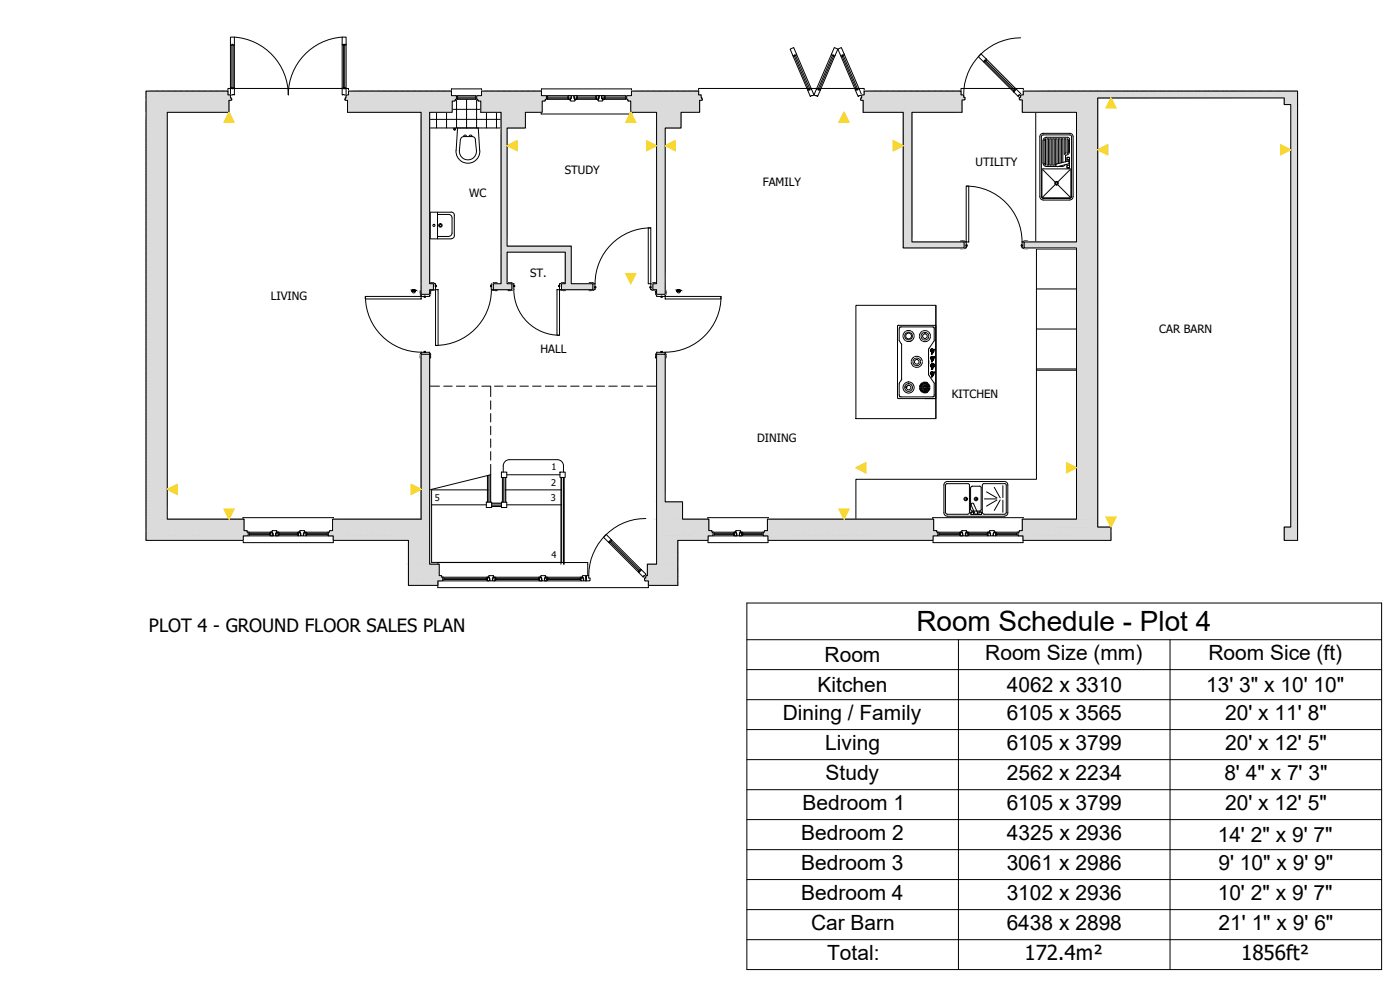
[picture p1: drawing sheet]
<svg xmlns="http://www.w3.org/2000/svg" width="420mm" height="297mm" viewBox="0 0 420 297" stroke-linecap="round" stroke-linejoin="round" font-family="sans-serif">
<defs><g id="words">
<text font-size="8.4" x="275" y="189.4">Room Schedule - Plot 4</text>
<g font-size="6.3">
<text x="247.5" y="198.6">Room</text>
<text x="295.7" y="198">Room Size (mm)</text>
<text x="362.7" y="198">Room Sice (ft)</text>
<text x="245.4" y="207.6">Kitchen</text>
<text x="302.2" y="207.6">4062 x 3310</text>
<text x="362" y="207.6">13' 3&quot; x 10' 10&quot;</text>
<text x="234.9" y="216">Dining / Family</text>
<text x="302.1" y="215.9">6105 x 3565</text>
<text x="367.7" y="215.9">20' x 11' 8&quot;</text>
<text x="247.7" y="224.9">Living</text>
<text x="302.1" y="225">6105 x 3799</text>
<text x="367.7" y="225">20' x 12' 5&quot;</text>
<text x="302.2" y="233.9">2562 x 2234</text>
<text x="367.4" y="233.9">8' 4&quot; x 7' 3&quot;</text>
<text x="247.8" y="234">Study</text>
<text x="240.9" y="243">Bedroom 1</text>
<text x="302.1" y="243">6105 x 3799</text>
<text x="367.7" y="243">20' x 12' 5&quot;</text>
<text x="240.5" y="251.9">Bedroom 2</text>
<text x="302.2" y="251.9">4325 x 2936</text>
<text x="365.4" y="252.6">14' 2&quot; x 9' 7&quot;</text>
<text x="240.4" y="260.9">Bedroom 3</text>
<text x="302.1" y="260.9">3061 x 2986</text>
<text x="365.7" y="260.9">9' 10&quot; x 9' 9&quot;</text>
<text x="240.4" y="269.9">Bedroom 4</text>
<text x="302.1" y="270">3102 x 2936</text>
<text x="365.4" y="270">10' 2&quot; x 9' 7&quot;</text>
<text x="243.4" y="279">Car Barn</text>
<text x="302.1" y="278.9">6438 x 2898</text>
<text x="365.7" y="278.9">21' 1&quot; x 9' 6&quot;</text>
<text x="248.2" y="287.9">Total:</text>
</g>
<g font-size="6.2">
<text x="307.5" y="288">172.4m²</text>
<text x="372.5" y="288.2">1856ft²</text>
</g>
<text font-size="5.5" x="44.7" y="189.6">PLOT 4 - GROUND FLOOR SALES PLAN</text>
<g font-size="3.4">
<text x="169.5" y="52.2">STUDY</text>
<text x="292.8" y="49.8">UTILITY</text>
<text x="140.8" y="59.1">WC</text>
<text x="228.9" y="55.8">FAMILY</text>
<text x="159.1" y="83">ST.</text>
<text x="81.3" y="89.9">LIVING</text>
<text x="347.9" y="100">CAR BARN</text>
<text x="162.2" y="105.8">HALL</text>
<text x="285.7" y="119.4">KITCHEN</text>
<text x="227.2" y="132.5">DINING</text>
</g>
<g font-size="2.8">
<text x="165.5" y="141.1">1</text>
<text x="165.4" y="145.9">2</text>
<text x="130.5" y="150.2">5</text>
<text x="165.3" y="150.2">3</text>
<text x="165.6" y="167.5">4</text>
</g>
<text font-size=".3" x="279" y="109.1" transform="rotate(-90 279 109.1)">Miele</text>
</g></defs>
<!-- layer: STAIR -->
<g fill="none" stroke="#000" stroke-width=".3">
<path d="M152.9 137.9h14.4a1.84 1.84 0 0 1 1.8 1.9v1.8M152.9 137.9a1.84 1.84 0 0 0-1.9 1.9v1.8M128.9 147l18.4-4.5v8.2M129.5 151.5h16.5M129.5 147h17M146 150.7h1.6v1.6h-1.6zM146.3 142.7v8M146.5 142.6v8.1M147.1 142.5v8.2M147.6 151.2h2.9M147.6 151.8h2.9M147.6 152h2.9"/>
<path d="M147.6 151h2.9M150.5 150.7h1.6v1.6h-1.6zM150.5 141.6h1.6v1.7h-1.6zM150.8 143.3v7.4M151 143.3v7.4M151.6 143.3v7.4M151.6 147h17M151.8 143.3v7.4M152.1 151.5h16.5M152.1 142.5h15.9M168 141.6h1.6v1.7h-1.6zM168.3 143.3v26"/>
<path d="M168.6 143.3v25.4h-39.1v-21.9M169.1 143.3v26M169.3 143.3v26"/>
</g>
<!-- layer: hatch -->
<g fill="none" stroke="#000" stroke-width=".3">
<path d="M43.8 38.7l2.1 2M43.8 36.9l2.1 2M43.8 35.1l2.1 2M43.8 33.3l2.1 2M43.8 31.5l2.1 2M43.8 29.7l2.1 2.1M43.8 27.9l2.1 2.1M45.1 27.3l2 2.1 2.1-2.1M45.6 27.3l-1.8 1.7M45.9 30.6l-2.1 2M45.9 32.4l-2.1 2.1M45.9 34.2l-2.1 2"/>
<path d="M45.9 36l-2.1 2M45.9 37.8l-2.1 2M45.9 39.6l-2.1 2M46.9 27.3l2.1 2.1M47.1 37.3v.1M47.1 39.6v.1M47.1 38.8v.1M47.1 38.1h.1M47.1 36.5v.1M47.1 35.7v.1M47.1 35v.1M47.1 34.2v.1"/>
<path d="M47.1 33.4v.1M47.1 32.7v.1M47.1 31.9v.1M47.1 31.1v.1M47.1 31.2h.5M47.1 32h.5M47.1 32.8h.5M47.1 33.5h.5M47.1 34.3h.5M47.1 35.1h.5M47.1 35.8h.5M47.1 36.6h.5"/>
<path d="M47.1 37.4h.5M47.1 38.1h.5M47.1 38.9h.5M47.1 39.7h.5M47.1 31.2v.1M47.1 32v.1M47.1 32.8v.1M47.1 33.5v.1M47.1 34.3v.1M47.1 35.1h.1M47.1 35.8v.1M47.1 36.6v.1"/>
<path d="M47.1 37.4v.1M47.1 38.1v.1M47.1 38.9v.1M47.1 39.7v.1M47.4 27.3l-3.6 3.6M47.6 38.9l.2 .4M47.6 38.1l.2 .4M47.6 37.4l.2 .4M47.6 36.6l.2 .4M47.6 35.1l.2 .3M47.6 39.7l.2 .3M47.6 35.8l.2 .4"/>
<path d="M47.6 34.3l.2 .4M47.6 33.5l.2 .4M47.6 32.8l.2 .3M47.6 32l.2 .4M47.6 31.2l.2 .4M47.7 30.6l.1 .2M47.8 30.8h.5M47.8 31.6h.5M47.8 32.4h.5M47.8 33.1h.5M47.8 33.9h.5M47.8 34.7h.5"/>
<path d="M47.8 35.4h.5M47.8 36.2h.5M47.8 37h.5M47.8 37.8h.5M47.8 38.5h.5M47.8 39.3h.5M47.8 30.8l-.2 .4M47.8 31.6l-.2 .4M47.8 32.4l-.2 .4M47.8 33.1l-.2 .4M47.8 33.9l-.2 .4M47.8 34.7l-.2 .4"/>
<path d="M47.8 35.4l-.2 .4M47.8 36.2l-.2 .4M47.8 37l-.2 .4M47.8 37.8l-.2 .3M47.8 38.5l-.2 .4M47.8 39.3l-.2 .4M48.3 31.6l.2 .4M48.3 38.5l.2 .4M48.3 37.8l.2 .3M48.3 37l.2 .4M48.3 36.2l.2 .4M48.3 39.3l.2 .4"/>
<path d="M48.3 35.4l.2 .4M48.3 34.7l.2 .4M48.3 33.9l.2 .4M48.3 33.1l.2 .4M48.3 32.4l.2 .4M48.3 30.8l.2 .4M48.4 30.6l-.1 .2M48.5 31.2h.4M48.5 32h.4M48.5 32.8h.4M48.5 33.5h.4M48.5 34.3h.4"/>
<path d="M48.5 35.1h.4M48.5 35.8h.4M48.5 36.6h.4M48.5 37.4h.4M48.5 38.1h.4M48.5 38.9h.4M48.5 39.7h.4M48.5 31.2l-.2 .4M48.5 32l-.2 .4M48.5 32.8l-.2 .3M48.5 33.5l-.2 .4M48.5 34.3l-.2 .4"/>
<path d="M48.5 35.1l-.2 .3M48.5 35.8l-.2 .4M48.5 36.6l-.2 .4M48.5 37.4l-.2 .4M48.5 38.1l-.2 .4M48.5 38.9l-.2 .4M48.5 39.7l-.2 .3M48.7 27.3l2 2.1 2-2.1M48.9 39.7l.3 .3M48.9 38.9l.3 .4M48.9 38.1l.3 .4M48.9 37.4l.3 .4"/>
<path d="M48.9 36.6l.3 .4M48.9 35.8l.3 .4M48.9 35.1l.3 .3M48.9 34.3l.3 .4M48.9 33.5l.3 .4M48.9 32.8l.3 .3M48.9 32l.3 .4M48.9 31.2l.3 .4M49.1 30.6l.1 .2M49.2 30.8h.4M49.2 31.6h.4M49.2 32.4h.4"/>
<path d="M49.2 33.1h.4M49.2 33.9h.4M49.2 34.7h.4M49.2 35.4h.4M49.2 36.2h.4M49.2 37h.4M49.2 37.8h.4M49.2 38.5h.4M49.2 39.3h.4M49.2 30.8l-.3 .4M49.2 31.6l-.3 .4M49.2 32.4l-.3 .4"/>
<path d="M49.2 33.1l-.3 .4M49.2 33.9l-.3 .4M49.2 34.7l-.3 .4M49.2 35.4l-.3 .4M49.2 36.2l-.3 .4M49.2 37l-.3 .4M49.2 37.8l-.3 .3M49.2 38.5l-.3 .4M49.2 39.3l-.3 .4M49.6 37.8l.2 .3M49.6 37l.2 .4M49.6 36.2l.2 .4"/>
<path d="M49.6 35.4l.2 .4M49.6 39.3l.2 .4M49.6 34.7l.2 .4M49.6 38.5l.2 .4M49.6 33.9l.2 .4M49.6 30.8l.2 .4M49.6 33.1l.2 .4M49.6 32.4l.2 .4M49.6 31.6l.2 .4M49.7 30.6l-.1 .2M49.8 31.2h.5M49.8 32h.5"/>
<path d="M49.8 32.8h.5M49.8 33.5h.1M49.8 34.3h.1M49.8 35.1h.1M49.8 35.8h.1M49.8 36.6h.1M49.8 37.4h.1M49.8 38.1h.1M49.8 38.9h.1M49.8 39.7h.1M49.8 31.2l-.2 .4M49.8 32l-.2 .4"/>
<path d="M49.8 32.8l-.2 .3M49.8 33.5l-.2 .4M49.8 34.3l-.2 .4M49.8 35.1l-.2 .3M49.8 35.8l-.2 .4M49.8 36.6l-.2 .4M49.8 37.4l-.2 .4M49.8 38.1l-.2 .4M49.8 38.9l-.2 .4M49.8 39.7l-.2 .3M50.3 32l.2 .4M50.3 31.2l.2 .4"/>
<path d="M50.3 32.8l.2 .3M50.4 30.6l.1 .2M50.5 27.3l2 2.1M50.5 30.8h.5M50.5 31.6h.5M50.5 32.4h.5M50.5 33.1h.5M50.5 30.8l-.2 .4M50.5 31.6l-.2 .4M50.5 32.4l-.2 .4M50.5 33.1l-.1 .3M51 27.3l-2.1 2.1"/>
<path d="M51 31.6l.2 .4M51 32.4l.2 .4M51 30.8l.2 .4M51 33.1l.1 .3M51.1 30.6l-.1 .2M51.2 31.2h.4M51.2 32h.4M51.2 32.8h.4M51.2 31.2l-.2 .4M51.2 32l-.2 .4M51.2 32.8l-.2 .3M51.6 32.8l.2 .3"/>
<path d="M51.6 32l.2 .4M51.6 31.2l.2 .4M51.7 30.6l.1 .2M51.8 30.8h.5M51.8 31.6h.5M51.8 32.4h.5M51.8 33.1h.5M51.8 30.8l-.2 .4M51.8 31.6l-.2 .4M51.8 32.4l-.2 .4M51.8 33.1l-.1 .3M52.3 27.3l2 2.1 2-2.1"/>
<path d="M52.3 31.6l.2 .4M52.3 30.8l.2 .4M52.3 33.1l.1 .3M52.3 32.4l.2 .4M52.4 30.6l-.1 .2M52.5 31.2h.4M52.5 32h.4M52.5 32.8h.4M52.5 31.2l-.2 .4M52.5 32l-.2 .4M52.5 32.8l-.2 .3M52.9 32l.3 .4"/>
<path d="M52.9 31.2l.3 .4M52.9 32.8l.3 .3M53 30.6l.2 .2M53.2 30.8h.4M53.2 31.6h.4M53.2 32.4h.4M53.2 33.1h.4M53.2 30.8l-.3 .4M53.2 31.6l-.3 .4M53.2 32.4l-.3 .4M53.2 33.1l-.2 .3M53.6 32.4l.2 .4"/>
<path d="M53.6 30.8l.2 .4M53.6 33.1l.1 .3M53.6 31.6l.2 .4M53.7 30.6l-.1 .2M53.8 31.2h.5M53.8 32h.5M53.8 32.8h.5M53.8 31.2l-.2 .4M53.8 32l-.2 .4M53.8 32.8l-.2 .3M54.1 27.3l2 2.1M54.3 32.8l.2 .3"/>
<path d="M54.3 32l.2 .4M54.3 31.2l.2 .4M54.4 30.6l.1 .2M54.5 30.8h.4M54.5 31.6h.4M54.5 32.4h.4M54.5 33.1h.4M54.5 30.8l-.2 .4M54.5 31.6l-.2 .4M54.5 32.4l-.2 .4M54.5 33.1l-.2 .3M54.6 27.3l-2.1 2.1"/>
<path d="M54.9 31.6l.2 .4M54.9 33.1l.2 .3M54.9 32.4l.2 .4M54.9 30.8l.2 .4M55.1 30.6l-.2 .2M55.1 31.2h.5M55.1 32h.5M55.1 32.8h.5M55.1 31.2l-.2 .4M55.1 32l-.2 .4M55.1 32.8l-.2 .3M55.6 32.8l.2 .3"/>
<path d="M55.6 32l.2 .4M55.6 31.2l.2 .4M55.7 30.6l.1 .2M55.8 30.8h.5M55.8 31.6h.5M55.8 32.4h.5M55.8 33.1h.5M55.8 30.8l-.2 .4M55.8 31.6l-.2 .4M55.8 32.4l-.2 .4M55.8 33.1l-.1 .3M55.9 27.3l2 2.1 2-2.1"/>
<path d="M56.3 31.6l.2 .4M56.3 33.1l.1 .3M56.3 32.4l.2 .4M56.3 30.8l.2 .4M56.4 30.6l-.1 .2M56.5 31.2h.4M56.5 32h.4M56.5 32.8h.4M56.5 31.2l-.2 .4M56.5 32l-.2 .4M56.5 32.8l-.2 .3M56.9 32.8l.3 .3"/>
<path d="M56.9 32l.3 .4M56.9 31.2l.3 .4M57.1 30.6l.1 .2M57.2 30.8h.4M57.2 31.6h.4M57.2 32.4h.4M57.2 33.1h.4M57.2 30.8l-.3 .4M57.2 31.6l-.3 .4M57.2 32.4l-.3 .4M57.2 33.1l-.2 .3M57.6 31.6l.2 .4"/>
<path d="M57.6 33.1l.2 .3M57.6 32.4l.2 .4M57.6 30.8l.2 .4M57.7 27.3l2 2.1M57.7 30.6l-.1 .2M57.8 31.2h.5M57.8 32h.5M57.8 32.8h.5M57.8 31.2l-.2 .4M57.8 32l-.2 .4M57.8 32.8l-.2 .3M58.2 27.3l-2.1 2.1"/>
<path d="M58.3 32.8l.2 .3M58.3 32l.2 .4M58.3 31.2l.2 .4M58.4 30.6l.1 .2M58.5 30.8h.5M58.5 31.6h.5M58.5 32.4h.5M58.5 33.1h.5M58.5 30.8l-.2 .4M58.5 31.6l-.2 .4M58.5 32.4l-.2 .4M58.5 33.1l-.1 .3"/>
<path d="M59 31.6l.2 .4M59 33.1l.1 .3M59 32.4l.2 .4M59 30.8l.2 .4M59.1 30.6l-.1 .2M59.2 31.2h.4M59.2 32h.4M59.2 32.8h.4M59.2 31.2l-.2 .4M59.2 32l-.2 .4M59.2 32.8l-.2 .3M59.5 27.3l2 2.1"/>
<path d="M59.6 32.8l.2 .3M59.6 32l.2 .4M59.6 31.2l.2 .4M59.7 30.6l.1 .2M59.8 30.8h.5M59.8 31.6h.5M59.8 32.4h.5M59.8 33.1h.5M59.8 30.8l-.2 .4M59.8 31.6l-.2 .4M59.8 32.4l-.2 .4M59.8 33.1l-.1 .3"/>
<path d="M60.3 31.6l.2 .4M60.3 33.1l.1 .3M60.3 32.4l.2 .4M60.3 30.8l.2 .4M60.4 30.6l-.1 .2M60.5 31.2h.4M60.5 32h.4M60.5 32.8h.4M60.5 31.2l-.2 .4M60.5 32l-.2 .4M60.5 32.8l-.2 .3M60.9 32.8l.3 .3"/>
<path d="M60.9 32l.3 .4M60.9 31.2l.3 .4M61 30.6l.2 .2M61.2 30.8h.4M61.2 31.6h.4M61.2 32.4h.4M61.2 33.1h.4M61.2 30.8l-.3 .4M61.2 31.6l-.3 .4M61.2 32.4l-.3 .4M61.2 33.1l-.2 .3M61.3 27.3l2 2.1"/>
<path d="M61.6 31.6l.2 .4M61.6 33.1l.2 .3M61.6 32.4l.2 .4M61.6 30.8l.2 .4M61.7 27.3l-2 2.1M61.8 30.6l-.2 .2M61.8 31.2h.5M61.8 32h.5M61.8 32.8h.5M61.8 31.2l-.2 .4M61.8 32l-.2 .4M61.8 32.8l-.2 .3"/>
<path d="M62.3 32.8l.2 .3M62.3 32l.2 .4M62.3 31.2l.2 .4M62.4 30.6l.1 .2M62.5 30.8h.4M62.5 31.6h.4M62.5 32.4h.4M62.5 33.1h.4M62.5 30.8l-.2 .4M62.5 31.6l-.2 .4M62.5 32.4l-.2 .4M62.5 33.1l-.2 .3"/>
<path d="M62.9 33.1l.2 .3M62.9 32.4l.2 .4M62.9 31.6l.2 .4M62.9 30.8l.2 .4M63.1 27.3l2 2.1M63.1 30.6l-.2 .2M63.1 31.2h.5M63.1 32h.5M63.1 32.8h.5M63.1 31.2l-.2 .4M63.1 32l-.2 .4M63.1 32.8l-.2 .3"/>
<path d="M63.5 27.3l-2 2.1M63.6 32.8l.2 .3M63.6 32l.2 .4M63.6 31.2l.2 .4M63.7 30.6l.1 .2M63.8 30.8h.5M63.8 31.6h.5M63.8 32.4h.5M63.8 33.1h.5M63.8 30.8l-.2 .4M63.8 31.6l-.2 .4M63.8 32.4l-.2 .4"/>
<path d="M63.8 33.1l-.1 .3M64.3 31.6l.2 .4M64.3 33.1l.1 .3M64.3 32.4l.2 .4M64.3 30.8l.2 .4M64.4 30.6l-.1 .2M64.5 31.2h.4M64.5 32h.4M64.5 32.8h.4M64.5 31.2l-.2 .4M64.5 32l-.2 .4M64.5 32.8l-.2 .3"/>
<path d="M64.8 27.3l2.1 2.1M64.9 32.8l.3 .3M64.9 32l.3 .4M64.9 31.2l.3 .4M65.1 30.6l.1 .2M65.2 30.8h.4M65.2 31.6h.4M65.2 32.4h.4M65.2 33.1h.4M65.2 30.8l-.3 .4M65.2 31.6l-.3 .4M65.2 32.4l-.3 .4"/>
<path d="M65.2 33.1l-.2 .3M65.3 27.3l-2 2.1M65.6 31.6l.2 .4M65.6 33.1l.2 .3M65.6 32.4l.2 .4M65.6 30.8l.2 .4M65.7 30.6l-.1 .2M65.8 31.2h.5M65.8 32h.5M65.8 32.8h.5M65.8 31.2l-.2 .4M65.8 32l-.2 .4"/>
<path d="M65.8 32.8l-.2 .3M66.3 32.8l.2 .3M66.3 32l.2 .4M66.3 31.2l.2 .4M66.4 30.6l.1 .2M66.5 30.8h.5M66.5 31.6h.5M66.5 32.4h.5M66.5 33.1h.5M66.5 30.8l-.2 .4M66.5 31.6l-.2 .4M66.5 32.4l-.2 .4"/>
<path d="M66.5 33.1l-.1 .3M66.7 27.3l1.7 1.8M67 33.1l.1 .3M67 32.4l.2 .4M67 31.6l.2 .4M67 30.8l.2 .4M67.1 30.6l-.1 .2M67.1 27.3l-2 2.1M67.2 31.2h.4M67.2 32h.4M67.2 32.8h.4M67.2 31.2l-.2 .4"/>
<path d="M67.2 32l-.2 .4M67.2 32.8l-.2 .3M67.6 32.8l.2 .3M67.6 32l.2 .4M67.6 31.2l.2 .4M67.7 30.6l.1 .2M67.8 30.8h.5M67.8 31.6h.5M67.8 32.4h.5M67.8 33.1h.5M67.8 30.8l-.2 .4M67.8 31.6l-.2 .4"/>
<path d="M67.8 32.4l-.2 .4M67.8 33.1l-.1 .3M68.3 33.1l.1 .3M68.3 32.4l.1 .2M68.3 31.6l.1 .2M68.3 30.8l.1 .3M68.4 27.9l-1.5 1.5M68.4 30.6l-.1 .2M68.4 31.4l-.1 .2M68.4 32.1l-.1 .3M68.4 32.9l-.1 .2M68.7 33.7h-18.5v122.1h23"/>
<path d="M104.3 33.7h22.1v54.9M104.6 31.2h.3M104.6 32h.3M104.6 32.8h.3M104.8 27.3l-.2 .3M104.9 32.8l.3 .3M104.9 32l.3 .4M104.9 31.2l.3 .4M105.1 30.6l.1 .2M105.2 30.8h.4M105.2 31.6h.4M105.2 32.4h.4"/>
<path d="M105.2 33.1h.4M105.2 30.8l-.3 .4M105.2 31.6l-.3 .4M105.2 32.4l-.3 .4M105.2 33.1l-.2 .3M105.6 33.1l.2 .3M105.6 32.4l.2 .4M105.6 31.6l.2 .4M105.6 30.8l.2 .4M105.7 30.6l-.1 .2M105.8 31.2h.5M105.8 32h.5"/>
<path d="M105.8 32.8h.5M105.8 31.2l-.2 .4M105.8 32l-.2 .4M105.8 32.8l-.2 .3M106.2 27.3l2 2.1M106.3 32.8l.2 .3M106.3 32l.2 .4M106.3 31.2l.2 .4M106.4 30.6l.1 .2M106.5 30.8h.5M106.5 31.6h.5M106.5 32.4h.5"/>
<path d="M106.5 33.1h.5M106.5 30.8l-.2 .4M106.5 31.6l-.2 .4M106.5 32.4l-.2 .4M106.5 33.1l-.1 .3M106.6 27.3l-2 2.1M107 33.1l.1 .3M107 32.4l.2 .4M107 31.6l.2 .4M107 30.8l.2 .4M107.1 30.6l-.1 .2M107.2 31.2h.4"/>
<path d="M107.2 32h.4M107.2 32.8h.4M107.2 31.2l-.2 .4M107.2 32l-.2 .4M107.2 32.8l-.2 .3M107.6 32.8l.3 .3M107.6 32l.3 .4M107.6 31.2l.3 .4M107.7 30.6l.2 .2M107.9 30.8h.4M107.9 31.6h.4M107.9 32.4h.4"/>
<path d="M107.9 33.1h.4M107.9 30.8l-.3 .4M107.9 32.4l-.3 .4M107.9 31.6l-.3 .4M107.9 33.1l-.2 .3M108 27.3l2 2.1 2-2.1M108.3 33.1l.1 .3M108.3 32.4l.2 .4M108.3 31.6l.2 .4M108.3 30.8l.2 .4M108.4 30.6l-.1 .2M108.4 27.3l-2 2.1-1.8-1.8"/>
<path d="M108.5 31.2h.5M108.5 32h.5M108.5 32.8h.5M108.5 31.2l-.2 .4M108.5 32l-.2 .4M108.5 32.8l-.2 .3M109 32.8l.2 .3M109 32l.2 .4M109 31.2l.2 .4M109 30.6l.2 .2M109.2 30.8h.4M109.2 31.6h.4"/>
<path d="M109.2 32.4h.4M109.2 33.1h.4M109.2 30.8l-.2 .4M109.2 31.6l-.2 .4M109.2 32.4l-.2 .4M109.2 33.1l-.2 .3M109.6 33.1l.2 .3M109.6 32.4l.2 .4M109.6 31.6l.2 .4M109.6 30.8l.2 .4M109.8 27.3l2 2.1M109.8 30.6l-.2 .2"/>
<path d="M109.8 31.2h.5M109.8 32h.5M109.8 32.8h.5M109.8 31.2l-.2 .4M109.8 32l-.2 .4M109.8 32.8l-.2 .3M110.2 27.3l-2 2.1M110.3 32.8l.2 .3M110.3 32l.2 .4M110.3 31.2l.2 .4M110.4 30.6l.1 .2M110.5 30.8h.4"/>
<path d="M110.5 31.6h.4M110.5 32.4h.4M110.5 33.1h.4M110.5 30.8l-.2 .4M110.5 31.6l-.2 .4M110.5 32.4l-.2 .4M110.5 33.1l-.2 .3M110.9 33.1l.2 .3M110.9 32.4l.3 .4M110.9 31.6l.3 .4M110.9 30.8l.3 .4M111.1 30.6l-.2 .2"/>
<path d="M111.2 31.2h.4M111.2 32h.4M111.2 32.8h.4M111.2 31.2l-.3 .4M111.2 32l-.3 .4M111.2 32.8l-.3 .3M111.6 27.3l2 2.1 2-2.1M111.6 32.8l.2 .3M111.6 32l.2 .4M111.6 31.2l.2 .4M111.7 30.6l.1 .2M111.8 30.8h.5"/>
<path d="M111.8 31.6h.5M111.8 32.4h.5M111.8 33.1h.5M111.8 30.8l-.2 .4M111.8 31.6l-.2 .4M111.8 32.4l-.2 .4M111.8 33.1l-.1 .3M112.3 33.1l.1 .3M112.3 32.4l.2 .4M112.3 31.6l.2 .4M112.3 30.8l.2 .4M112.4 30.6l-.1 .2"/>
<path d="M112.5 31.2h.4M112.5 32h.4M112.5 32.8h.4M112.5 31.2l-.2 .4M112.5 32l-.2 .4M112.5 32.8l-.2 .3M112.9 32.8l.3 .3M112.9 32l.3 .4M112.9 31.2l.3 .4M113.1 30.6l.1 .2M113.2 30.8h.4M113.2 31.6h.4"/>
<path d="M113.2 32.4h.4M113.2 33.1h.4M113.2 30.8l-.3 .4M113.2 31.6l-.3 .4M113.2 32.4l-.3 .4M113.2 33.1l-.2 .3M113.4 27.3l2 2.1M113.6 33.1l.2 .3M113.6 32.4l.2 .4M113.6 31.6l.2 .4M113.6 30.8l.2 .4M113.7 30.6l-.1 .2"/>
<path d="M113.8 27.3l-2.1 2.1M113.8 31.2h.5M113.8 32h.5M113.8 32.8h.5M113.8 31.2l-.2 .4M113.8 32l-.2 .4M113.8 32.8l-.2 .3M114.3 32.8l.2 .3M114.3 32l.2 .4M114.3 31.2l.2 .4M114.4 30.6l.1 .2M114.5 30.8h.5"/>
<path d="M114.5 31.6h.5M114.5 32.4h.5M114.5 33.1h.5M114.5 30.8l-.2 .4M114.5 31.6l-.2 .4M114.5 32.4l-.2 .4M114.5 33.1l-.1 .3M115 33.1l.1 .3M115 32.4l.2 .4M115 31.6l.2 .4M115 30.8l.2 .4M115.1 30.6l-.1 .2"/>
<path d="M115.1 27.3l2.1 2.1 2-2.1M115.2 31.2h.4M115.2 32h.4M115.2 32.8h.4M115.2 31.2l-.2 .4M115.2 32l-.2 .4M115.2 32.8l-.2 .3M115.6 32.8l.3 .3M115.6 32l.3 .4M115.6 31.2l.3 .4M115.7 30.6l.2 .2M115.9 30.8h.4"/>
<path d="M115.9 31.6h.4M115.9 32.4h.4M115.9 33.1h.4M115.9 30.8l-.3 .4M115.9 31.6l-.3 .4M115.9 32.4l-.3 .4M115.9 33.1l-.2 .3M116.3 33.1l.1 .3M116.3 32.4l.2 .4M116.3 31.6l.2 .4M116.3 30.8l.2 .4M116.4 30.6l-.1 .2"/>
<path d="M116.5 31.2h.5M116.5 32h.5M116.5 32.8h.5M116.5 31.2l-.2 .4M116.5 32l-.2 .4M116.5 32.8l-.2 .3M117 27.3l2 2.1M117 32.8l.2 .3M117 32l.2 .4M117 31.2l.2 .4M117 30.6l.2 .2M117.2 30.8h.4"/>
<path d="M117.2 31.6h.4M117.2 32.4h.4M117.2 33.1h.4M117.2 30.8l-.2 .4M117.2 31.6l-.2 .4M117.2 32.4l-.2 .4M117.2 33.1l-.2 .3M117.4 27.3l-2.1 2.1M117.6 30.8l.2 .4M117.6 33.1l.2 .3M117.6 32.4l.2 .4M117.6 31.6l.2 .4"/>
<path d="M117.8 30.6l-.2 .2M117.8 31.2h.5M117.8 32h.5M117.8 32.8h.5M117.8 31.2l-.2 .4M117.8 32l-.2 .4M117.8 32.8l-.2 .3M118.3 32.8l.2 .3M118.3 32l.2 .4M118.3 31.2l.2 .4M118.4 30.6l.1 .2M118.5 30.8h.4"/>
<path d="M118.5 31.6h.4M118.5 32.4h.4M118.5 33.1h.4M118.5 30.8l-.2 .4M118.5 31.6l-.2 .4M118.5 32.4l-.2 .4M118.5 33.1l-.2 .3M118.7 27.3l2.1 2.1 2-2.1M118.9 30.8l.3 .4M118.9 33.1l.2 .3M118.9 32.4l.3 .4M118.9 31.6l.3 .4"/>
<path d="M119.1 30.6l-.2 .2M119.2 31.2h.4M119.2 32h.4M119.2 32.8h.4M119.2 31.2l-.3 .4M119.2 32l-.3 .4M119.2 32.8l-.3 .3M119.6 32l.2 .4M119.6 31.2l.2 .4M119.6 32.8l.2 .3M119.7 30.6l.1 .2M119.8 30.8h.5"/>
<path d="M119.8 31.6h.5M119.8 32.4h.5M119.8 33.1h.5M119.8 30.8l-.2 .4M119.8 31.6l-.2 .4M119.8 32.4l-.2 .4M119.8 33.1l-.1 .3M120.3 32.4l.2 .4M120.3 30.8l.2 .4M120.3 33.1l.1 .3M120.3 31.6l.2 .4M120.4 30.6l-.1 .2"/>
<path d="M120.5 31.2h.4M120.5 32h.4M120.5 32.8h.4M120.5 31.2l-.2 .4M120.5 32l-.2 .4M120.5 32.8l-.2 .3M120.6 27.3l2 2.1M120.9 32.8l.3 .3M120.9 32l.3 .4M120.9 31.2l.3 .4M121 27.3l-2.1 2.1M121.1 30.6l.1 .2"/>
<path d="M121.2 30.8h.4M121.2 31.6h.4M121.2 32.4h.4M121.2 33.1h.4M121.2 30.8l-.3 .4M121.2 32.4l-.3 .4M121.2 31.6l-.3 .4M121.2 33.1l-.2 .3M121.6 30.8l.2 .4M121.6 33.1l.2 .3M121.6 32.4l.2 .4M121.6 31.6l.2 .4"/>
<path d="M121.7 30.6l-.1 .2M121.8 31.2h.5M121.8 32h.5M121.8 32.8h.5M121.8 31.2l-.2 .4M121.8 32l-.2 .4M121.8 32.8l-.2 .3M122.3 32.8l.2 .3M122.3 32l.2 .4M122.3 31.2l.2 .4M122.3 27.3l2.1 2.1M122.4 30.6l.1 .2"/>
<path d="M122.5 30.8h.5M122.5 31.6h.5M122.5 32.4h.5M122.5 33.1h.5M122.5 30.8l-.2 .4M122.5 31.6l-.2 .4M122.5 32.4l-.2 .4M122.5 33.1l-.1 .3M123 32.4l.2 .4M123 33.1l.1 .3M123 31.6l.2 .4M123 30.8l.2 .4"/>
<path d="M123.1 30.6l-.1 .2M123.2 31.2h.4M123.2 32h.4M123.2 32.8h.4M123.2 31.2l-.2 .4M123.2 32l-.2 .4M123.2 32.8l-.2 .3M123.6 32.8l.3 .3M123.6 32l.3 .4M123.6 31.2l.3 .4M123.7 30.6l.2 .2M123.9 30.8h.4"/>
<path d="M123.9 31.6h.4M123.9 32.4h.4M123.9 33.1h.4M123.9 32.4l-.3 .4M123.9 30.8l-.3 .4M123.9 31.6l-.3 .4M123.9 33.1l-.2 .3M124.1 27.3l2.1 2.1M124.3 33.1l.1 .3M124.3 32.4l.2 .4M124.3 31.6l.2 .4M124.3 30.8l.2 .4"/>
<path d="M124.4 30.6l-.1 .2M124.5 31.2h.5M124.5 32h.5M124.5 32.8h.5M124.5 31.2l-.2 .4M124.5 32l-.2 .4M124.5 32.8l-.2 .3M124.6 27.3l-2.1 2.1M125 32.8l.2 .3M125 32l.2 .4M125 31.2l.2 .4M125 30.6l.2 .2"/>
<path d="M125.2 30.8h.4M125.2 31.6h.4M125.2 32.4h.4M125.2 33.1h.4M125.2 30.8l-.2 .4M125.2 31.6l-.2 .4M125.2 32.4l-.2 .4M125.2 33.1l-.2 .3M125.6 33.1l.2 .3M125.6 32.4l.2 .4M125.6 31.6l.2 .4M125.6 30.8l.2 .4"/>
<path d="M125.8 30.6l-.2 .2M125.8 31.2h.5M125.8 32h.5M125.8 32.8h.5M125.8 31.2l-.2 .4M125.8 32l-.2 .4M125.8 32.8l-.2 .3M125.9 27.3l2 2.1 2.1-2.1M126.3 32.8l.2 .3M126.3 32l.2 .4M126.3 31.2l.2 .4M126.4 27.3l-2.1 2.1"/>
<path d="M126.4 30.6l.1 .2M126.5 30.8h.4M126.5 31.6h.4M126.5 32.4h.4M126.5 33.1h.4M126.5 30.8l-.2 .4M126.5 31.6l-.2 .4M126.5 32.4l-.2 .4M126.5 33.1l-.1 .3M126.9 33.4h1.7M126.9 33.1l.2 .3M126.9 32.4l.3 .4"/>
<path d="M126.9 31.6l.3 .4M126.9 30.8l.3 .4M127.1 30.6l-.2 .2M127.2 31.2h.4M127.2 32h.4M127.2 32.8h.4M127.2 31.2l-.3 .4M127.2 32l-.3 .4M127.2 32.8l-.3 .3M127.6 32.8l.2 .3M127.6 32l.2 .4M127.6 31.2l.2 .4"/>
<path d="M127.7 27.3l2.1 2.1M127.7 30.6l.1 .2M127.8 30.8h.5M127.8 31.6h.5M127.8 32.4h.5M127.8 33.1h.5M127.8 30.8l-.2 .4M127.8 31.6l-.2 .4M127.8 32.4l-.2 .4M127.8 33.1l-.1 .3M128.2 27.3l-2.1 2.1M128.3 33.1l.1 .3"/>
<path d="M128.3 32.4l.2 .4M128.3 31.6l.2 .4M128.3 30.8l.2 .4M128.4 30.6l-.1 .2M128.5 31.2h.4M128.5 32h.4M128.5 32.8h.4M128.5 31.2l-.2 .4M128.5 32l-.2 .4M128.5 32.8l-.2 .3M128.9 35.8h21.5M128.9 32.8l.3 .3"/>
<path d="M128.9 32l.3 .4M128.9 31.2l.3 .4M128.9 38.4h21.5M129.1 30.6l.1 .2M129.2 30.8h.4M129.2 31.6h.4M129.2 32.4h.4M129.2 33.1h.4M129.2 30.8l-.3 .4M129.2 31.6l-.3 .4M129.2 32.4l-.3 .4M129.2 33.1l-.2 .3"/>
<path d="M129.5 27.3l2 2.1 2.1-2.1M129.6 31.6l.2 .4M129.6 33.1l.2 .3M129.6 32.4l.2 .4M129.6 30.8l.2 .4M129.7 30.6l-.1 .2M129.8 31.2h.5M129.8 32h.5M129.8 32.8h.5M129.8 31.2l-.2 .4M129.8 32l-.2 .4M129.8 32.8l-.2 .3"/>
<path d="M130.3 32.8l.2 .3M130.3 32l.2 .4M130.3 31.2l.2 .4M130.4 30.6l.1 .2M130.5 30.8h.5M130.5 31.6h.5M130.5 32.4h.5M130.5 33.1h.5M130.5 30.8l-.2 .4M130.5 31.6l-.2 .4M130.5 32.4l-.2 .4M130.5 33.1l-.1 .3"/>
<path d="M131 31.6l.2 .4M131 33.1l.1 .3M131 32.4l.2 .4M131 30.8l.2 .4M131 33.7v4.7M131.1 30.6l-.1 .2M131.2 31.2h.4M131.2 32h.4M131.2 32.8h.4M131.2 31.2l-.2 .4M131.2 32l-.2 .4M131.2 32.8l-.2 .3"/>
<path d="M131.3 27.3l2.1 2.1M131.6 32.8l.3 .3M131.6 32l.3 .4M131.6 31.2l.3 .4M131.7 30.6l.2 .2M131.8 27.3l-2.1 2.1M131.9 30.8h.4M131.9 31.6h.4M131.9 32.4h.4M131.9 33.1h.4M131.9 30.8l-.3 .4M131.9 31.6l-.3 .4"/>
<path d="M131.9 32.4l-.3 .4M131.9 33.1l-.2 .3M132.3 33.1l.1 .3M132.3 32.4l.2 .4M132.3 31.6l.2 .4M132.3 30.8l.2 .4M132.4 30.6l-.1 .2M132.5 31.2h.5M132.5 32h.5M132.5 32.8h.5M132.5 31.2l-.2 .4M132.5 32l-.2 .4"/>
<path d="M132.5 32.8l-.2 .3M133 32.8l.2 .3M133 32l.2 .4M133 31.2l.2 .4M133 30.6l.2 .2M133.1 27.3l2 2.1 .3-.3M133.2 30.8h.4M133.2 31.6h.4M133.2 32.4h.4M133.2 33.1h.4M133.2 30.8l-.2 .4M133.2 31.6l-.2 .4"/>
<path d="M133.2 32.4l-.2 .4M133.2 33.1l-.2 .3M133.6 33.1l.2 .3M133.6 32.4l.2 .4M133.6 31.6l.2 .4M133.6 30.8l.2 .4M133.8 30.6l-.2 .2M133.8 31.2h.5M133.8 32h.5M133.8 32.8h.5M133.8 31.2l-.2 .4M133.8 32l-.2 .4"/>
<path d="M133.8 32.8l-.2 .3M134 33.7v4.7M134.3 32.8l.2 .3M134.3 32l.2 .4M134.3 31.2l.2 .4M134.4 30.6l.1 .2M134.5 30.8h.4M134.5 31.6h.4M134.5 32.4h.4M134.5 33.1h.4M134.5 30.8l-.2 .4M134.5 31.6l-.2 .4"/>
<path d="M134.5 32.4l-.2 .4M134.5 33.1l-.1 .3M134.9 27.3l.5 .6M134.9 33.1l.2 .3M134.9 32.4l.3 .4M134.9 31.6l.3 .4M134.9 30.8l.3 .4M135.1 30.6l-.2 .2M135.2 31.2h.2M135.2 32h.2M135.2 32.8h.2M135.2 31.2l-.3 .4"/>
<path d="M135.2 32l-.3 .4M135.2 32.8l-.3 .3M135.4 27.3l-2.1 2.1M135.7 30.3v3.4h-6.8v51.4h1.2M135.7 32.8h8.6M137 29.8v8.6M140 29.8v8.6M143 29.8v8.6M144.3 30.3v3.4h6.1v51.4h-2.3M144.6 31.2h.3M144.6 32h.3M144.6 32.8h.3"/>
<path d="M144.9 32.8l.3 .3M144.9 32l.3 .4M144.9 31.2l.3 .4M145.1 30.6l.1 .2M145.2 30.8h.4M145.2 31.6h.4M145.2 32.4h.4M145.2 33.1h.4M145.2 30.8l-.3 .4M145.2 31.6l-.3 .4M145.2 32.4l-.3 .4M145.2 33.1l-.2 .3"/>
<path d="M145.6 31.6l.2 .4M145.6 33.1l.2 .3M145.6 32.4l.2 .4M145.6 30.8l.2 .4M145.7 27.3l2 2.1M145.7 30.6l-.1 .2M145.8 31.2h.5M145.8 32h.5M145.8 32.8h.5M145.8 31.2l-.2 .4M145.8 32l-.2 .4M145.8 32.8l-.2 .3"/>
<path d="M146 33.7v4.7M146.2 27.3l-1.6 1.6M146.3 32.8l.2 .3M146.3 32l.2 .4M146.3 31.2l.2 .4M146.4 30.6l.1 .2M146.5 30.8h.5M146.5 31.6h.5M146.5 32.4h.5M146.5 33.1h.5M146.5 30.8l-.2 .4M146.5 31.6l-.2 .4"/>
<path d="M146.5 32.4l-.2 .4M146.5 33.1l-.1 .3M147 31.6l.2 .4M147 33.1l.1 .3M147 32.4l.2 .4M147 30.8l.2 .4M147.1 30.6l-.1 .2M147.2 31.2h.4M147.2 32h.4M147.2 32.8h.4M147.2 31.2l-.2 .4M147.2 32l-.2 .4"/>
<path d="M147.2 32.8l-.2 .3M147.5 27.3l2 2.1M147.6 32.8l.3 .3M147.6 32l.3 .4M147.6 31.2l.3 .4M147.7 30.6l.2 .2M147.9 30.8h.4M147.9 31.6h.4M147.9 32.4h.4M147.9 33.1h.4M147.9 30.8l-.3 .4M147.9 31.6l-.3 .4"/>
<path d="M147.9 32.4l-.3 .4M147.9 33.1l-.2 .3M147.9 27.3l-2 2.1-1.3-1.3M148.3 33.1l.1 .3M148.3 32.4l.2 .4M148.3 31.6l.2 .4M148.3 30.8l.2 .4M148.4 30.6l-.1 .2M148.5 31.2h.5M148.5 32h.5M148.5 32.8h.5M148.5 31.2l-.2 .4"/>
<path d="M148.5 32l-.2 .4M148.5 32.8l-.2 .3M149 32.8l.2 .3M149 32l.2 .4M149 31.2l.2 .4M149 33.7v4.7M149 30.6l.2 .2M149.2 30.8h.4M149.2 31.6h.4M149.2 32.4h.4M149.2 33.1h.4M149.2 30.8l-.2 .4"/>
<path d="M149.2 31.6l-.2 .4M149.2 32.4l-.2 .4M149.2 33.1l-.2 .3M149.3 27.3l2 2.1M149.6 33.1l.2 .3M149.6 32.4l.2 .4M149.6 31.6l.2 .4M149.6 30.8l.2 .4M149.7 27.3l-2 2.1M149.8 30.6l-.2 .2M149.8 31.2h.5M149.8 32h.5"/>
<path d="M149.8 32.8h.5M149.8 31.2l-.2 .4M149.8 32l-.2 .4M149.8 32.8l-.2 .3M150.3 32.8l.2 .3M150.3 32l.2 .4M150.3 31.2l.2 .4M150.4 30.6l.1 .2M150.5 30.8h.4M150.5 31.6h.4M150.5 32.4h.4M150.5 33.1h.4"/>
<path d="M150.5 30.8l-.2 .4M150.5 31.6l-.2 .4M150.5 32.4l-.2 .4M150.5 33.1l-.1 .3M150.9 33.1l.2 .3M150.9 32.4l.3 .4M150.9 31.6l.3 .4M150.9 30.8l.3 .4M151 33.6l.6 .4-.6 .2 .6 .3-.6 .3 .6 .3-.6 .4 .6 .3-.6 .3 .6 .3-.6 .3 .6 .3-.6 .3 .6 .3-.6 .3 .6 .3-.6 .3 .6 .3-.6 .3 .6 .3-.6 .3 .6 .3-.6 .3 .6 .3-.6 .3 .6 .3-.6 .4 .6 .3-.6 .3 .6 .3-.6 .3 .6 .3-.6 .3 .6 .3-.6 .3 .6 .3-.6 .3 .6 .3-.6 .3 .6 .3-.6 .3 .6 .3-.6 .3 .6 .3-.6 .3 .6 .3-.6 .4 .6 .3-.6 .3 .6 .3-.6 .3 .6 .3-.6 .3 .6 .3-.6 .3 .6 .3-.6 .3 .6 .3-.6 .3 .6 .3-.6 .3 .6 .3-.6 .3 .6 .3-.6 .3 .6 .4-.6 .3 .6 .3-.6 .3 .6 .3-.6 .3 .6 .3-.6 .3 .6 .3-.6 .3 .6 .3-.6 .3 .6 .3-.6 .3 .6 .3-.6 .3 .6 .3-.6 .3 .6 .3-.6 .3 .6 .4-.6 .3 .6 .3-.6 .3 .6 .2-.6 .4 .6 .3-.6 .3 .6 .3-.6 .3 .6 .3-.6 .3 .6 .3-.6 .3 .6 .3-.6 .3 .6 .3-.6 .3 .6 .3-.6 .3 .6 .4-.6 .3 .6 .3-.6 .2 .6 .3-.6 .4 .6 .3-.6 .3 .6 .3-.6 .3 .6 .3-.6 .3 .6 .3-.6 .3 .6 .3-.6 .3 .6 .3-.6 .3 .6 .3-.6 .3 .6 .4-.6 .3 .6 .2-.6 .3 .6 .3-.6 .4 .6 .3-.6 .3 .6 .3-.6 .3 .6 .3-.6 .3 .6 .3-.6 .3 .6 .3-.6 .3 .6 .3-.6 .3 .6 .3-.6 .3 .6 .4-.6 .2 .6 .3-.6 .3 .6 .3-.6 .4 .6 .3-.6 .3 .6 .3-.6 .3 .6 .3-.6 .3 .6 .3-.6 .3 .6 .3-.6 .3 .6 .3-.6 .3 .6 .3-.6 .4 .6 .2-.6 .3 .6 .3-.6 .3 .6 .4M151 33.6l-.3 .3 .3 .3-.3 .3 .3 .3-.3 .2v.3l.3 .1-.3 .4 .3 .3M151 36l-.3 .3 .3 .4-.3 .3 .3 .3-.3 .3 .3 .3M151 37.8l-.3 .4 .3 .3-.3 .3 .3 .3-.3 .3 .3 .3-.3 .2v.3l.3 .1"/>
<path d="M151.1 27.3l2 2.1M151.1 30.6l-.2 .2M151.2 31.2h.4M151.2 32h.4M151.2 32.8h.4M151.2 31.2l-.3 .4M151.2 32l-.3 .4M151.2 32.8l-.3 .3M151.5 27.3l-2 2.1M151.6 33.3l-.3 .1M151.6 33.3l.3 .3-.3 .3 .3 .3-.3 .3 .3 .2v.3l-.3 .1 .3 .4-.3 .3M151.6 35.7l.3 .3-.3 .4"/>
<path d="M151.6 36.3l.3 .3-.3 .4 .3 .1v.3l-.3 .2M151.6 37.5l.3 .4-.3 .3 .3 .3-.3 .3 .3 .3-.3 .3 .3 .1v.3l-.3 .2 .3 .3-.3 .3M151.6 32.8l.2 .3M151.6 32l.2 .4M151.6 31.2l.2 .4M151.7 30.6l.1 .2M151.8 30.8h.5M151.8 31.6h.5M151.8 32.4h.5M151.8 33.1h.5M151.8 30.8l-.2 .4M151.8 31.6l-.2 .4"/>
<path d="M151.8 32.4l-.2 .4M151.8 33.1l-.1 .3M151.9 38.1h5.5M152.3 33.1l.1 .3M152.3 32.4l.2 .4M152.3 31.6l.2 .4M152.3 30.8l.2 .4M152.4 30.6l-.1 .2M152.5 31.2h.4M152.5 32h.4M152.5 32.8h.4M152.5 31.2l-.2 .4"/>
<path d="M152.5 32l-.2 .4M152.5 32.8l-.2 .3M152.9 27.3l2 2.1M152.9 32.8l.3 .3M152.9 32l.3 .4M152.9 31.2l.3 .4M153.1 30.6l.1 .2M153.2 30.8h.4M153.2 31.6h.4M153.2 32.4h.4M153.2 33.1h.4M153.2 30.8l-.3 .4"/>
<path d="M153.2 31.6l-.3 .4M153.2 32.4l-.3 .4M153.2 33.1l-.2 .3M153.3 27.3l-2 2.1M153.6 33.1l.2 .3M153.6 32.4l.2 .4M153.6 31.6l.2 .4M153.6 30.8l.2 .4M153.7 30.6l-.1 .2M153.8 31.2h.5M153.8 32h.5M153.8 32.8h.5"/>
<path d="M153.8 31.2l-.2 .4M153.8 32l-.2 .4M153.8 32.8l-.2 .3M154.3 32.8l.2 .3M154.3 32l.2 .4M154.3 31.2l.2 .4M154.4 30.6l.1 .2M154.5 30.8h.5M154.5 31.6h.5M154.5 32.4h.5M154.5 33.1h.5M154.5 30.8l-.2 .4"/>
<path d="M154.5 31.6l-.2 .4M154.5 32.4l-.2 .4M154.5 33.1l-.1 .3M154.7 27.3l2 2.1M155 33.1l.1 .3M155 32.4l.2 .4M155 31.6l.2 .4M155 30.8l.2 .4M155.1 30.6l-.1 .2M155.1 27.3l-2 2.1M155.2 31.2h.4M155.2 32h.4"/>
<path d="M155.2 32.8h.4M155.2 31.2l-.2 .4M155.2 32l-.2 .4M155.2 32.8l-.2 .3M155.6 32.8l.3 .3M155.6 32l.3 .4M155.6 31.2l.3 .4M155.7 30.6l.2 .2M155.9 30.8h.4M155.9 31.6h.4M155.9 32.4h.4M155.9 33.1h.4"/>
<path d="M155.9 30.8l-.3 .4M155.9 31.6l-.3 .4M155.9 32.4l-.3 .4M155.9 33.1l-.2 .3M156.3 33.1l.1 .3M156.3 32.4l.2 .4M156.3 31.6l.2 .4M156.3 30.8l.2 .4M156.4 30.6l-.1 .2M156.4 27.3l2.1 2.1M156.5 31.2h.5M156.5 32h.5"/>
<path d="M156.5 32.8h.5M156.5 31.2l-.2 .4M156.5 32l-.2 .4M156.5 32.8l-.2 .3M156.9 27.3l-2 2.1M157 32.8l.2 .3M157 32l.2 .4M157 31.2l.2 .4M157 30.6l.2 .2M157.2 30.8h.4M157.2 31.6h.4M157.2 32.4h.4"/>
<path d="M157.2 33.1h.4M157.2 30.8l-.2 .4M157.2 31.6l-.2 .4M157.2 32.4l-.2 .4M157.2 33.1l-.2 .3M157.6 33.1l.2 .3M157.6 32.4l.2 .4M157.6 31.6l.2 .4M157.6 30.8l.2 .4M157.8 30.6l-.2 .2M157.8 31.2h.5M157.8 32h.5"/>
<path d="M157.8 32.8h.5M157.8 31.2l-.2 .4M157.8 32l-.2 .4M157.8 32.8l-.2 .3M158.3 27.3l2 2.1M158.3 32.8l.2 .3M158.3 32l.2 .4M158.3 31.2l.2 .4M158.4 30.6l.1 .2M158.5 30.8h.4M158.5 31.6h.4M158.5 32.4h.4"/>
<path d="M158.5 33.1h.4M158.5 30.8l-.2 .4M158.5 31.6l-.2 .4M158.5 32.4l-.2 .4M158.5 33.1l-.1 .3M158.7 27.3l-2 2.1M158.9 33.1l.2 .3M158.9 32.4l.3 .4M158.9 31.6l.3 .4M158.9 30.8l.3 .4M159.1 30.6l-.2 .2M159.2 31.2h.4"/>
<path d="M159.2 32h.4M159.2 32.8h.4M159.2 31.2l-.3 .4M159.2 32l-.3 .4M159.2 32.8l-.3 .3M159.6 32.8l.2 .3M159.6 32l.2 .4M159.6 31.2l.2 .4M159.7 30.6l.1 .2M159.8 30.8h.5M159.8 31.6h.5M159.8 32.4h.5"/>
<path d="M159.8 33.1h.5M159.8 30.8l-.2 .4M159.8 31.6l-.2 .4M159.8 32.4l-.2 .4M159.8 33.1l-.1 .3M160 27.3l2 2.1 .4-.4M160.3 33.1l.1 .3M160.3 32.4l.2 .4M160.3 31.6l.2 .4M160.3 30.8l.2 .4M160.4 30.6l-.1 .2M160.5 27.3l-2 2.1"/>
<path d="M160.5 31.2h.4M160.5 32h.4M160.5 32.8h.4M160.5 31.2l-.2 .4M160.5 32l-.2 .4M160.5 32.8l-.2 .3M160.9 32.8l.3 .3M160.9 32l.3 .4M160.9 31.2l.3 .4M161.1 30.6l.1 .2M161.2 30.8h.4M161.2 31.6h.4"/>
<path d="M161.2 32.4h.4M161.2 33.1h.4M161.2 30.8l-.3 .4M161.2 31.6l-.3 .4M161.2 32.4l-.3 .4M161.2 33.1l-.2 .3M161.6 33.1l.2 .3M161.6 32.4l.2 .4M161.6 31.6l.2 .4M161.6 30.8l.2 .4M161.7 30.6l-.1 .2M161.8 27.3l.6 .6"/>
<path d="M161.8 31.2h.5M161.8 32h.5M161.8 32.8h.5M161.8 31.2l-.2 .4M161.8 32l-.2 .4M161.8 32.8l-.2 .3M162.3 27.3l-2 2.1M162.3 32.8l.1 .2M162.3 32l.1 .2M162.3 31.2l.1 .2M162.4 30.6h.1M162.4 31l-.1 .2"/>
<path d="M162.4 31.8l-.1 .2M162.4 32.6l-.1 .2M162.4 33.3v.1M162.7 33.7h-5v4.7h-5.5v35.5h19.2v11.2h6.5M189.1 33.7h7.9v51.4h-1.1M189.6 30.8h.1M189.6 31.6h.1M189.6 32.4h.1M189.6 33.1h.1M189.6 31.6l.3 .4M189.6 33.1l.2 .3M189.6 32.4l.3 .4"/>
<path d="M189.6 30.8l.3 .4M189.8 30.6l-.2 .2M189.9 31.2h.4M189.9 32h.4M189.9 32.8h.4M189.9 31.2l-.3 .4M189.9 32l-.3 .4M189.9 32.8l-.3 .3M190.3 32.8l.2 .3M190.3 32l.2 .4M190.3 31.2l.2 .4M190.4 30.6l.1 .2"/>
<path d="M190.5 30.8h.5M190.5 31.6h.5M190.5 32.4h.5M190.5 33.1h.5M190.5 30.8l-.2 .4M190.5 31.6l-.2 .4M190.5 32.4l-.2 .4M190.5 33.1l-.1 .3M190.6 27.3l2 2.1M191 31.6l.2 .4M191 33.1l.1 .3M191 32.4l.2 .4"/>
<path d="M191 30.8l.2 .4M191 27.3l-1.4 1.5M191.1 30.6l-.1 .2M191.2 31.2h.4M191.2 32h.4M191.2 32.8h.4M191.2 31.2l-.2 .4M191.2 32l-.2 .4M191.2 32.8l-.2 .3M191.6 32.8l.2 .3M191.6 32l.2 .4M191.6 31.2l.2 .4"/>
<path d="M191.7 30.6l.1 .2M191.8 30.8h.5M191.8 31.6h.5M191.8 32.4h.5M191.8 33.1h.5M191.8 30.8l-.2 .4M191.8 31.6l-.2 .4M191.8 32.4l-.2 .4M191.8 33.1l-.1 .3M192.3 33.1l.1 .3M192.3 32.4l.2 .4M192.3 31.6l.2 .4"/>
<path d="M192.3 30.8l.2 .4M192.4 27.3l2 2.1 2-2.1M192.4 30.6l-.1 .2M192.5 31.2h.4M192.5 32h.4M192.5 32.8h.4M192.5 31.2l-.2 .4M192.5 32l-.2 .4M192.5 32.8l-.2 .3M192.9 27.3l-2.1 2.1-1.2-1.2M192.9 32.8l.3 .3M192.9 32l.3 .4"/>
<path d="M192.9 31.2l.3 .4M193.1 30.6l.1 .2M193.2 30.8h.4M193.2 31.6h.4M193.2 32.4h.4M193.2 33.1h.4M193.2 30.8l-.3 .4M193.2 31.6l-.3 .4M193.2 32.4l-.3 .4M193.2 33.1l-.2 .3M193.6 31.6l.2 .4M193.6 33.1l.2 .3"/>
<path d="M193.6 32.4l.2 .4M193.6 30.8l.2 .4M193.7 30.6l-.1 .2M193.8 31.2h.5M193.8 32h.5M193.8 32.8h.5M193.8 31.2l-.2 .4M193.8 32l-.2 .4M193.8 32.8l-.2 .3M194.2 27.3l2 2.1M194.3 32.8l.2 .3M194.3 32l.2 .4"/>
<path d="M194.3 31.2l.2 .4M194.4 30.6l.1 .2M194.5 30.8h.5M194.5 31.6h.5M194.5 32.4h.5M194.5 33.1h.5M194.5 30.8l-.2 .4M194.5 31.6l-.2 .4M194.5 32.4l-.2 .4M194.5 33.1l-.1 .3M194.6 27.3l-2 2.1M195 31.6l.2 .4"/>
<path d="M195 33.1l.1 .3M195 32.4l.2 .4M195 30.8l.2 .4M195.1 30.6l-.1 .2M195.2 31.2h.4M195.2 32h.4M195.2 32.8h.4M195.2 31.2l-.2 .4M195.2 32l-.2 .4M195.2 32.8l-.2 .3M195.6 32.8l.3 .3M195.6 32l.3 .4"/>
<path d="M195.6 31.2l.3 .4M195.7 30.6l.2 .2M195.9 30.8h.4M195.9 31.6h.4M195.9 32.4h.4M195.9 33.1h.4M195.9 30.8l-.3 .4M195.9 31.6l-.3 .4M195.9 32.4l-.3 .4M195.9 33.1l-.2 .3M196 27.3l2 2.1 2-2.1M196.3 31.6l.2 .4"/>
<path d="M196.3 33.1l.2 .3M196.3 32.4l.2 .4M196.3 30.8l.2 .4M196.4 30.6l-.1 .2M196.5 31.2h.5M196.5 32h.5M196.5 32.8h.5M196.5 31.2l-.2 .4M196.5 32l-.2 .4M196.5 32.8l-.2 .3M197 32.8l.2 .3M197 32l.2 .4"/>
<path d="M197 31.2l.2 .4M197 30.6l.2 .2M197.2 30.8h.4M197.2 31.6h.4M197.2 32.4h.4M197.2 33.1h.4M197.2 30.8l-.2 .4M197.2 31.6l-.2 .4M197.2 32.4l-.2 .4M197.2 33.1l-.2 .3M197.3 33.4h2M197.6 31.6l.3 .4"/>
<path d="M197.6 33.1l.2 .3M197.6 32.4l.3 .4M197.6 30.8l.3 .4M197.8 27.3l2 2.1M197.8 30.6l-.2 .2M197.9 31.2h.4M197.9 32h.4M197.9 32.8h.4M197.9 31.2l-.3 .4M197.9 32l-.3 .4M197.9 32.8l-.3 .3M198.2 27.3l-2 2.1"/>
<path d="M198.3 32.8l.2 .3M198.3 32l.2 .4M198.3 31.2l.2 .4M198.4 30.6l.1 .2M198.5 30.8h.5M198.5 31.6h.5M198.5 32.4h.5M198.5 33.1h.5M198.5 30.8l-.2 .4M198.5 31.6l-.2 .4M198.5 32.4l-.2 .4M198.5 33.1l-.1 .3"/>
<path d="M199 31.6l.2 .4M199 33.1l.1 .3M199 32.4l.2 .4M199 30.8l.2 .4M199.1 30.6l-.1 .2M199.2 31.2h.4M199.2 32h.4M199.2 32.8h.4M199.2 31.2l-.2 .4M199.2 32l-.2 .4M199.2 32.8l-.2 .3M199.3 38.1h4.8"/>
<path d="M199.5 27.3l2.1 2.1 2-2.1M199.6 32.8l.2 .3M199.6 32l.2 .4M199.6 31.2l.2 .4M199.7 30.6l.1 .2M199.8 30.8h.5M199.8 31.6h.5M199.8 32.4h.5M199.8 33.1h.5M199.8 30.8l-.2 .4M199.8 31.6l-.2 .4M199.8 32.4l-.2 .4"/>
<path d="M199.8 33.1l-.1 .3M200.3 31.6l.2 .4M200.3 33.1l.1 .3M200.3 32.4l.2 .4M200.3 30.8l.2 .4M200.4 30.6l-.1 .2M200.5 31.2h.4M200.5 32h.4M200.5 32.8h.4M200.5 31.2l-.2 .4M200.5 32l-.2 .4M200.5 32.8l-.2 .3"/>
<path d="M200.9 32.8l.3 .3M200.9 32l.3 .4M200.9 31.2l.3 .4M201.1 30.6l.1 .2M201.2 30.8h.4M201.2 31.6h.4M201.2 32.4h.4M201.2 33.1h.4M201.2 30.8l-.3 .4M201.2 31.6l-.3 .4M201.2 32.4l-.3 .4M201.2 33.1l-.2 .3"/>
<path d="M201.4 27.3l2 2.1M201.6 33.1l.2 .3M201.6 32.4l.2 .4M201.6 31.6l.2 .4M201.6 30.8l.2 .4M201.7 30.6l-.1 .2M201.8 27.3l-2 2.1M201.8 31.2h.5M201.8 32h.5M201.8 32.8h.5M201.8 31.2l-.2 .4M201.8 32l-.2 .4"/>
<path d="M201.8 32.8l-.2 .3M202.3 32.8l.2 .3M202.3 32l.2 .4M202.3 31.2l.2 .4M202.4 30.6l.1 .2M202.5 30.8h.5M202.5 31.6h.5M202.5 32.4h.5M202.5 33.1h.5M202.5 30.8l-.2 .4M202.5 31.6l-.2 .4M202.5 32.4l-.2 .4"/>
<path d="M202.5 33.1l-.1 .3M203 31.6l.2 .4M203 33.1l.1 .3M203 32.4l.2 .4M203 30.8l.2 .4M203.1 30.6l-.1 .2M203.1 27.3l2.1 2.1 2-2.1M203.2 31.2h.4M203.2 32h.4M203.2 32.8h.4M203.2 31.2l-.2 .4M203.2 32l-.2 .4"/>
<path d="M203.2 32.8l-.2 .3M203.6 32.8l.3 .3M203.6 32l.3 .4M203.6 31.2l.3 .4M203.7 30.6l.2 .2M203.9 30.8h.4M203.9 31.6h.4M203.9 32.4h.4M203.9 33.1h.4M203.9 30.8l-.3 .4M203.9 31.6l-.3 .4M203.9 32.4l-.3 .4"/>
<path d="M203.9 33.1l-.2 .3M204.3 31.6l.2 .4M204.3 33.1l.2 .3M204.3 32.4l.2 .4M204.3 30.8l.2 .4M204.4 30.6l-.1 .2M204.5 31.2h.5M204.5 32h.5M204.5 32.8h.5M204.5 31.2l-.2 .4M204.5 32l-.2 .4M204.5 32.8l-.2 .3"/>
<path d="M205 27.3l2 2.1M205 32.8l.2 .3M205 32l.2 .4M205 31.2l.2 .4M205 30.6l.2 .2M205.2 30.8h.4M205.2 31.6h.4M205.2 32.4h.4M205.2 33.1h.4M205.2 30.8l-.2 .4M205.2 31.6l-.2 .4M205.2 32.4l-.2 .4"/>
<path d="M205.2 33.1l-.2 .3M205.4 27.3l-2 2.1M205.6 33.1l.2 .3M205.6 32.4l.3 .4M205.6 31.6l.3 .4M205.6 30.8l.3 .4M205.8 30.6l-.2 .2M205.9 31.2h.4M205.9 32h.4M205.9 32.8h.4M205.9 31.2l-.3 .4M205.9 32l-.3 .4"/>
<path d="M205.9 32.8l-.3 .3M206.3 32.8l.2 .3M206.3 32l.2 .4M206.3 31.2l.2 .4M206.4 30.6l.1 .2M206.5 30.8h.5M206.5 31.6h.5M206.5 32.4h.5M206.5 33.1h.5M206.5 30.8l-.2 .4M206.5 31.6l-.2 .4M206.5 32.4l-.2 .4"/>
<path d="M206.5 33.1l-.1 .3M206.7 27.3l2.1 2.1M207 31.6l.2 .4M207 33.1l.1 .3M207 32.4l.2 .4M207 30.8l.2 .4M207.1 30.6l-.1 .2M207.2 31.2h.4M207.2 32h.4M207.2 32.8h.4M207.2 31.2l-.2 .4M207.2 32l-.2 .4"/>
<path d="M207.2 32.8l-.2 .3M207.6 32.8l.2 .3M207.6 32l.2 .4M207.6 31.2l.2 .4M207.7 30.6l.1 .2M207.8 30.8h.5M207.8 31.6h.5M207.8 32.4h.5M207.8 33.1h.5M207.8 30.8l-.2 .4M207.8 31.6l-.2 .4M207.8 32.4l-.2 .4"/>
<path d="M207.8 33.1l-.1 .3M208.3 31.6l.2 .4M208.3 33.1l.1 .3M208.3 32.4l.2 .4M208.3 30.8l.2 .4M208.4 30.6l-.1 .2M208.5 31.2h.4M208.5 32h.4M208.5 32.8h.4M208.5 31.2l-.2 .4M208.5 32l-.2 .4M208.5 32.8l-.2 .3"/>
<path d="M208.6 27.3l1.1 1.1M208.9 32.8l.3 .3M208.9 32l.3 .4M208.9 31.2l.3 .4M209 27.3l-2 2.1M209.1 30.6l.1 .2M209.2 30.8h.4M209.2 31.6h.4M209.2 32.4h.4M209.2 33.1h.4M209.2 30.8l-.3 .4M209.2 31.6l-.3 .4"/>
<path d="M209.2 32.4l-.3 .4M209.2 33.1l-.2 .3M209.6 31.6l.1 .1M209.6 33.1l.1 .1M209.6 32.4h.1M209.6 30.8l.1 .1M209.7 28.5l-1 .9M209.7 30.8h-.1M209.7 31.5l-.1 .1M209.7 32.3l-.1 .1M209.7 33.1h-.1M210 33.7h-5.6v4.7h-4.8v50.2"/>
<path d="M259.1 33.7h12v40.7h18.2M259.4 31.2h.2M259.4 32h.2M259.4 32.8h.2M259.6 32.8l.3 .3M259.6 32l.3 .4M259.6 31.2l.3 .4M259.7 30.6l.2 .2M259.9 30.8h.4M259.9 31.6h.4M259.9 32.4h.4M259.9 33.1h.4"/>
<path d="M259.9 30.8l-.3 .4M259.9 31.6l-.3 .4M259.9 32.4l-.3 .4M259.9 33.1l-.2 .3M260.3 31.6l.2 .4M260.3 33.1l.2 .3M260.3 32.4l.2 .4M260.3 30.8l.2 .4M260.4 30.6l-.1 .2M260.5 31.2h.5M260.5 32h.5M260.5 32.8h.5"/>
<path d="M260.5 31.2l-.2 .4M260.5 32l-.2 .4M260.5 32.8l-.2 .3M260.6 27.3l2.1 2.1M261 32.8l.2 .3M261 32l.2 .4M261 31.2l.2 .4M261.1 30.6l.1 .2M261.1 27.3l-1.7 1.8M261.2 30.8h.4M261.2 31.6h.4M261.2 32.4h.4"/>
<path d="M261.2 33.1h.4M261.2 30.8l-.2 .4M261.2 31.6l-.2 .4M261.2 32.4l-.2 .4M261.2 33.1l-.1 .3M261.6 33.1l.2 .3M261.6 32.4l.3 .4M261.6 31.6l.3 .4M261.6 30.8l.3 .4M261.8 30.6l-.2 .2M261.9 31.2h.4M261.9 32h.4"/>
<path d="M261.9 32.8h.4M261.9 31.2l-.3 .4M261.9 32l-.3 .4M261.9 32.8l-.3 .3M262.3 32.8l.2 .3M262.3 32l.2 .4M262.3 31.2l.2 .4M262.4 27.3l2 2.1 2.1-2.1M262.4 30.6l.1 .2M262.5 30.8h.5M262.5 31.6h.5M262.5 32.4h.5"/>
<path d="M262.5 33.1h.5M262.5 30.8l-.2 .4M262.5 31.6l-.2 .4M262.5 32.4l-.2 .4M262.5 33.1l-.1 .3M262.9 27.3l-2.1 2.1-1.4-1.5M263 33.1l.1 .3M263 32.4l.2 .4M263 31.6l.2 .4M263 30.8l.2 .4M263.1 30.6l-.1 .2M263.2 31.2h.4"/>
<path d="M263.2 32h.4M263.2 32.8h.4M263.2 31.2l-.2 .4M263.2 32l-.2 .4M263.2 32.8l-.2 .3M263.6 32.8l.2 .3M263.6 32l.2 .4M263.6 31.2l.2 .4M263.7 30.6l.1 .2M263.8 30.8h.5M263.8 31.6h.5M263.8 32.4h.5"/>
<path d="M263.8 33.1h.5M263.8 30.8l-.2 .4M263.8 31.6l-.2 .4M263.8 32.4l-.2 .4M263.8 33.1l-.1 .3M264.2 27.3l2.1 2.1M264.3 33.1l.1 .3M264.3 32.4l.2 .4M264.3 31.6l.2 .4M264.3 30.8l.2 .4M264.4 30.6l-.1 .2M264.5 31.2h.5"/>
<path d="M264.5 32h.5M264.5 32.8h.5M264.5 31.2l-.2 .4M264.5 32l-.2 .4M264.5 32.8l-.2 .3M264.7 27.3l-2.1 2.1M265 32.8l.2 .3M265 32l.2 .4M265 31.2l.2 .4M265.1 30.6l.1 .2M265.2 30.8h.4M265.2 31.6h.4"/>
<path d="M265.2 32.4h.4M265.2 33.1h.4M265.2 30.8l-.2 .4M265.2 31.6l-.2 .4M265.2 32.4l-.2 .4M265.2 33.1l-.2 .3M265.6 33.1l.2 .3M265.6 32.4l.2 .4M265.6 31.6l.2 .4M265.6 30.8l.2 .4M265.8 30.6l-.2 .2M265.8 31.2h.5"/>
<path d="M265.8 32h.5M265.8 32.8h.5M265.8 31.2l-.2 .4M265.8 32l-.2 .4M265.8 32.8l-.2 .3M266 27.3l2.1 2.1M266.3 32.8l.2 .3M266.3 32l.2 .4M266.3 31.2l.2 .4M266.4 30.6l.1 .2M266.5 30.8h.5M266.5 31.6h.5"/>
<path d="M266.5 32.4h.5M266.5 33.1h.5M266.5 30.8l-.2 .4M266.5 31.6l-.2 .4M266.5 32.4l-.2 .4M266.5 33.1l-.1 .3M267 32.4l.2 .4M267 30.8l.2 .4M267 33.1l.1 .3M267 31.6l.2 .4M267.1 30.6l-.1 .2M267.2 31.2h.4"/>
<path d="M267.2 32h.4M267.2 32.8h.4M267.2 31.2l-.2 .4M267.2 32l-.2 .4M267.2 32.8l-.2 .3M267.6 32.8l.3 .3M267.6 32l.3 .4M267.6 31.2l.3 .4M267.7 30.6l.2 .2M267.8 27.3l2.1 2.1M267.9 30.8h.4M267.9 31.6h.4"/>
<path d="M267.9 32.4h.4M267.9 33.1h.4M267.9 30.8l-.3 .4M267.9 31.6l-.3 .4M267.9 32.4l-.3 .4M267.9 33.1l-.2 .3M268.3 27.3l-2.1 2.1M268.3 32.4l.2 .4M268.3 30.8l.2 .4M268.3 33.1l.2 .3M268.3 31.6l.2 .4M268.4 30.6l-.1 .2"/>
<path d="M268.5 31.2h.5M268.5 32h.5M268.5 32.8h.5M268.5 31.2l-.2 .4M268.5 32l-.2 .4M268.5 32.8l-.2 .3M269 32.8l.2 .3M269 32l.2 .4M269 31.2l.2 .4M269.1 30.6l.1 .2M269.2 30.8h.4M269.2 31.6h.4"/>
<path d="M269.2 32.4h.4M269.2 33.1h.4M269.2 30.8l-.2 .4M269.2 31.6l-.2 .4M269.2 32.4l-.2 .4M269.2 33.1l-.1 .3M269.6 27.3l2 2.1 2.1-2.1M269.6 32.4l.3 .4M269.6 30.8l.3 .4M269.6 33.1l.2 .3M269.6 31.6l.3 .4M269.8 30.6l-.2 .2"/>
<path d="M269.9 31.2h.4M269.9 32h.4M269.9 32.8h.4M269.9 31.2l-.3 .4M269.9 32l-.3 .4M269.9 32.8l-.3 .3M270.1 27.3l-2.1 2.1M270.3 32.8l.2 .3M270.3 32l.2 .4M270.3 31.2l.2 .4M270.4 30.6l.1 .2M270.5 30.8h.5"/>
<path d="M270.5 31.6h.5M270.5 32.4h.5M270.5 33.1h.5M270.5 30.8l-.2 .4M270.5 31.6l-.2 .4M270.5 32.4l-.2 .4M270.5 33.1l-.1 .3M271 32.4l.2 .4M271 30.8l.2 .4M271 33.1l.1 .3M271 31.6l.2 .4M271.1 30.6l-.1 .2"/>
<path d="M271.2 31.2h.4M271.2 32h.4M271.2 32.8h.4M271.2 31.2l-.2 .4M271.2 32l-.2 .4M271.2 32.8l-.2 .3M271.3 33.4h2.1M271.4 27.3l2.1 2.1M271.6 32.8l.3 .3M271.6 32l.3 .4M271.6 31.2l.3 .4M271.7 30.6l.2 .2"/>
<path d="M271.9 27.3l-2.1 2.1M271.9 30.8h.4M271.9 31.6h.4M271.9 32.4h.4M271.9 33.1h.4M271.9 30.8l-.3 .4M271.9 31.6l-.3 .4M271.9 32.4l-.3 .4M271.9 33.1l-.2 .3M272.3 33.1l.1 .3M272.3 32.4l.2 .4M272.3 31.6l.2 .4"/>
<path d="M272.3 30.8l.2 .4M272.4 30.6l-.1 .2M272.5 31.2h.5M272.5 32h.5M272.5 32.8h.5M272.5 31.2l-.2 .4M272.5 32l-.2 .4M272.5 32.8l-.2 .3M273 32.8l.2 .3M273 32l.2 .4M273 31.2l.2 .4M273.1 30.6l.1 .2"/>
<path d="M273.2 27.3l2 2.1 2.1-2.1M273.2 30.8h.4M273.2 31.6h.4M273.2 32.4h.4M273.2 33.1h.4M273.2 30.8l-.2 .4M273.2 31.6l-.2 .4M273.2 32.4l-.2 .4M273.2 33.1l-.2 .3M273.6 33.1l.2 .3M273.6 32.4l.2 .4M273.6 31.6l.2 .4"/>
<path d="M273.6 30.8l.2 .4M273.8 30.6l-.2 .2M273.8 31.2h.5M273.8 32h.5M273.8 32.8h.5M273.8 31.2l-.2 .4M273.8 32l-.2 .4M273.8 32.8l-.2 .3M274.3 32.8l.2 .3M274.3 32l.2 .4M274.3 31.2l.2 .4M274.4 30.6l.1 .2"/>
<path d="M274.5 30.8h.5M274.5 31.6h.5M274.5 32.4h.5M274.5 33.1h.5M274.5 30.8l-.2 .4M274.5 31.6l-.2 .4M274.5 32.4l-.2 .4M274.5 33.1l-.1 .3M275 27.3l2.1 2.1M275 33.1l.1 .3M275 32.4l.2 .4M275 31.6l.2 .4"/>
<path d="M275 30.8l.2 .4M275.1 30.6l-.1 .2M275.2 31.2h.4M275.2 32h.4M275.2 32.8h.4M275.2 31.2l-.2 .4M275.2 32l-.2 .4M275.2 32.8l-.2 .3M275.4 27.3l-2 2.1M275.6 32.8l.3 .3M275.6 32l.3 .4M275.6 31.2l.3 .4"/>
<path d="M275.7 30.6l.2 .2M275.9 30.8h.4M275.9 31.6h.4M275.9 32.4h.4M275.9 33.1h.4M275.9 30.8l-.3 .4M275.9 31.6l-.3 .4M275.9 32.4l-.3 .4M275.9 33.1l-.2 .3M276.3 33.1l.2 .3M276.3 32.4l.2 .4M276.3 31.6l.2 .4"/>
<path d="M276.3 30.8l.2 .4M276.4 30.6l-.1 .2M276.5 31.2h.5M276.5 32h.5M276.5 32.8h.5M276.5 31.2l-.2 .4M276.5 32l-.2 .4M276.5 32.8l-.2 .3M276.8 27.3l2 2.1 2-2.1M277 32.8l.2 .3M277 32l.2 .4M277 31.2l.2 .4"/>
<path d="M277.1 30.6l.1 .2M277.2 30.8h.5M277.2 31.6h.5M277.2 32.4h.5M277.2 33.1h.5M277.2 30.8l-.2 .4M277.2 31.6l-.2 .4M277.2 32.4l-.2 .4M277.2 33.1l-.1 .3M277.7 33.1l.1 .3M277.7 32.4l.2 .4M277.7 31.6l.2 .4"/>
<path d="M277.7 30.8l.2 .4M277.8 30.6l-.1 .2M277.9 31.2h.4M277.9 32h.4M277.9 32.8h.4M277.9 31.2l-.2 .4M277.9 32l-.2 .4M277.9 32.8l-.2 .3M278.3 32.8l.2 .3M278.3 32l.2 .4M278.3 31.2l.2 .4M278.4 30.6l.1 .2"/>
<path d="M278.5 30.8h.5M278.5 31.6h.5M278.5 32.4h.5M278.5 33.1h.5M278.5 30.8l-.2 .4M278.5 31.6l-.2 .4M278.5 32.4l-.2 .4M278.5 33.1l-.1 .3M278.6 27.3l2.1 2.1M279 31.6l.2 .4M279 33.1l.1 .3M279 32.4l.2 .4"/>
<path d="M279 30.8l.2 .4M279 27.3l-2 2.1M279.1 30.6l-.1 .2M279.2 31.2h.4M279.2 32h.4M279.2 32.8h.4M279.2 31.2l-.2 .4M279.2 32l-.2 .4M279.2 32.8l-.2 .3M279.6 32.8l.3 .3M279.6 32l.3 .4M279.6 31.2l.3 .4"/>
<path d="M279.7 30.6l.2 .2M279.9 30.8h.4M279.9 31.6h.4M279.9 32.4h.4M279.9 33.1h.4M279.9 30.8l-.3 .4M279.9 31.6l-.3 .4M279.9 32.4l-.3 .4M279.9 33.1l-.2 .3M280.3 31.6l.2 .4M280.3 32.4l.2 .4M280.3 30.8l.2 .4"/>
<path d="M280.3 33.1l.1 .3M280.4 27.3l2 2.1 2-2.1M280.4 30.6l-.1 .2M280.5 31.2h.5M280.5 32h.5M280.5 32.8h.5M280.5 31.2l-.2 .4M280.5 32l-.2 .4M280.5 32.8l-.2 .3M281 32.8l.2 .3M281 32l.2 .4M281 31.2l.2 .4"/>
<path d="M281.1 30.6l.1 .2M281.2 30.8h.4M281.2 31.6h.4M281.2 32.4h.4M281.2 33.1h.4M281.2 30.8l-.2 .4M281.2 31.6l-.2 .4M281.2 32.4l-.2 .4M281.2 33.1l-.2 .3M281.6 32.4l.2 .4M281.6 30.8l.2 .4M281.6 33.1l.2 .3"/>
<path d="M281.6 31.6l.2 .4M281.8 30.6l-.2 .2M281.8 31.2h.5M281.8 32h.5M281.8 32.8h.5M281.8 31.2l-.2 .4M281.8 32l-.2 .4M281.8 32.8l-.2 .3M282.2 27.3l2 2.1M282.3 32.8l.2 .3M282.3 32l.2 .4M282.3 31.2l.2 .4"/>
<path d="M282.4 30.6l.1 .2M282.5 30.8h.5M282.5 31.6h.5M282.5 32.4h.5M282.5 33.1h.5M282.5 30.8l-.2 .4M282.5 31.6l-.2 .4M282.5 32.4l-.2 .4M282.5 33.1l-.1 .3M282.6 27.3l-2 2.1M283 33.1l.1 .3M283 32.4l.2 .4"/>
<path d="M283 31.6l.2 .4M283 30.8l.2 .4M283.1 30.6l-.1 .2M283.2 31.2h.4M283.2 32h.4M283.2 32.8h.4M283.2 31.2l-.2 .4M283.2 32l-.2 .4M283.2 32.8l-.2 .3M283.6 32.8l.3 .3M283.6 32l.3 .4M283.6 31.2l.3 .4"/>
<path d="M283.7 30.6l.2 .2M283.9 30.8h.4M283.9 31.6h.4M283.9 32.4h.4M283.9 33.1h.4M283.9 30.8l-.3 .4M283.9 31.6l-.3 .4M283.9 32.4l-.3 .4M283.9 33.1l-.2 .3M284 27.3l2 2.1 2-2.1M284.3 33.1l.2 .3M284.3 32.4l.2 .4"/>
<path d="M284.3 31.6l.2 .4M284.3 30.8l.2 .4M284.4 30.6l-.1 .2M284.5 31.2h.5M284.5 32h.5M284.5 32.8h.5M284.5 31.2l-.2 .4M284.5 32l-.2 .4M284.5 32.8l-.2 .3M285 32.8l.2 .3M285 32l.2 .4M285 31.2l.2 .4"/>
<path d="M285.1 30.6l.1 .2M285.2 30.8h.5M285.2 31.6h.5M285.2 32.4h.5M285.2 33.1h.5M285.2 30.8l-.2 .4M285.2 31.6l-.2 .4M285.2 32.4l-.2 .4M285.2 33.1l-.1 .3M285.7 33.1l.1 .3M285.7 32.4l.2 .4M285.7 31.6l.2 .4"/>
<path d="M285.7 30.8l.2 .4M285.8 27.3l2 2.1M285.8 30.6l-.1 .2M285.9 31.2h.4M285.9 32h.4M285.9 32.8h.4M285.9 31.2l-.2 .4M285.9 32l-.2 .4M285.9 32.8l-.2 .3M286.2 27.3l-2 2.1M286.3 32.8l.2 .3M286.3 32l.2 .4"/>
<path d="M286.3 31.2l.2 .4M286.4 30.6l.1 .2M286.5 30.8h.5M286.5 31.6h.5M286.5 32.4h.5M286.5 33.1h.5M286.5 30.8l-.2 .4M286.5 32.4l-.2 .4M286.5 33.1l-.1 .3M286.5 31.6l-.2 .4M287 33.1l.1 .3M287 32.4l.2 .4"/>
<path d="M287 31.6l.2 .4M287 30.8l.2 .4M287.1 30.6l-.1 .2M287.2 31.2h.4M287.2 32h.4M287.2 32.8h.4M287.2 31.2l-.2 .4M287.2 32l-.2 .4M287.2 32.8l-.2 .3M287.6 27.3l.8 .9M287.6 32.8l.3 .3M287.6 32l.3 .4"/>
<path d="M287.6 31.2l.3 .4M287.7 30.6l.2 .2M287.9 30.8h.4M287.9 31.6h.4M287.9 32.4h.4M287.9 33.1h.4M287.9 30.8l-.3 .4M287.9 31.6l-.3 .4M287.9 32.4l-.3 .4M287.9 33.1l-.2 .3M288.3 32.4l.1 .2M288.3 33.1l.1 .2"/>
<path d="M288.3 31.6l.1 .2M288.3 30.8l.1 .2M288.4 28.7l-.6 .7M288.4 30.6l-.1 .2M288.4 31.4l-.1 .2M288.4 32.2l-.1 .2M288.4 32.9l-.1 .2M288.7 33.7h-15v38.9M306.8 33.7h16.3v38.9h-15.7M307.1 28.9l.5 .5M307.1 33.4h.1M307.1 32.6l.1 .2"/>
<path d="M307.1 31.8l.1 .2M307.1 31.1l.1 .1M307.2 31.2h.4M307.2 32h.4M307.2 32.8h.4M307.2 31.2l-.1 .2M307.2 32l-.1 .1M307.2 32.8l-.1 .1M307.3 27.3l2 2.1 2.1-2.1M307.6 32.8l.3 .3M307.6 32l.3 .4M307.6 31.2l.3 .4"/>
<path d="M307.7 30.6l.2 .2M307.8 27.3l-.7 .7M307.9 30.8h.4M307.9 31.6h.4M307.9 32.4h.4M307.9 33.1h.4M307.9 30.8l-.3 .4M307.9 31.6l-.3 .4M307.9 32.4l-.3 .4M307.9 33.1l-.2 .3M308.3 33.1l.2 .3M308.3 32.4l.2 .4"/>
<path d="M308.3 31.6l.2 .4M308.3 30.8l.2 .4M308.4 30.6l-.1 .2M308.5 31.2h.5M308.5 32h.5M308.5 32.8h.5M308.5 31.2l-.2 .4M308.5 32l-.2 .4M308.5 32.8l-.2 .3M309 32.8l.2 .3M309 32l.2 .4M309 31.2l.2 .4"/>
<path d="M309.1 30.6l.1 .2M309.1 27.3l2 2.1 2.1-2.1M309.2 30.8h.5M309.2 31.6h.5M309.2 32.4h.5M309.2 33.1h.5M309.2 30.8l-.2 .4M309.2 31.6l-.2 .4M309.2 32.4l-.2 .4M309.2 33.1l-.1 .3M309.6 27.3l-2.1 2.1M309.7 33.1l.1 .3"/>
<path d="M309.7 32.4l.2 .4M309.7 31.6l.2 .4M309.7 30.8l.2 .4M309.8 30.6l-.1 .2M309.9 31.2h.4M309.9 32h.4M309.9 32.8h.4M309.9 31.2l-.2 .4M309.9 32l-.2 .4M309.9 32.8l-.2 .3M310.3 32.8l.2 .3M310.3 32l.2 .4"/>
<path d="M310.3 31.2l.2 .4M310.4 30.6l.1 .2M310.5 30.8h.5M310.5 31.6h.5M310.5 32.4h.5M310.5 33.1h.5M310.5 30.8l-.2 .4M310.5 31.6l-.2 .4M310.5 32.4l-.2 .4M310.5 33.1l-.1 .3M310.9 27.3l2 2.1 2.1-2.1M311 33.1l.1 .3"/>
<path d="M311 32.4l.2 .4M311 31.6l.2 .4M311 30.8l.2 .4M311.1 30.6l-.1 .2M311.2 31.2h.4M311.2 32h.4M311.2 32.8h.4M311.2 31.2l-.2 .4M311.2 32l-.2 .4M311.2 32.8l-.2 .3M311.6 32.8l.3 .3M311.6 32l.3 .4"/>
<path d="M311.6 31.2l.3 .4M311.7 30.6l.2 .2M311.9 30.8h.4M311.9 31.6h.4M311.9 32.4h.4M311.9 33.1h.4M311.9 30.8l-.3 .4M311.9 31.6l-.3 .4M311.9 32.4l-.3 .4M311.9 33.1l-.2 .3M312.3 32.4l.2 .4M312.3 33.1l.1 .3"/>
<path d="M312.3 31.6l.2 .4M312.3 30.8l.2 .4M312.4 30.6l-.1 .2M312.5 31.2h.5M312.5 32h.5M312.5 32.8h.5M312.5 31.2l-.2 .4M312.5 32l-.2 .4M312.5 32.8l-.2 .3M312.7 27.3l2 2.1 2.1-2.1M313 32.8l.2 .3M313 32l.2 .4"/>
<path d="M313 31.2l.2 .4M313.1 30.6l.1 .2M313.2 30.8h.4M313.2 31.6h.4M313.2 32.4h.4M313.2 33.1h.4M313.2 30.8l-.2 .4M313.2 31.6l-.2 .4M313.2 32.4l-.2 .4M313.2 33.1l-.2 .3M313.6 32.4l.2 .4M313.6 33.1l.2 .3"/>
<path d="M313.6 30.8l.2 .4M313.6 31.6l.2 .4M313.8 30.6l-.2 .2M313.8 31.2h.5M313.8 32h.5M313.8 32.8h.5M313.8 31.2l-.2 .4M313.8 32l-.2 .4M313.8 32.8l-.2 .3M314.3 32.8l.2 .3M314.3 32l.2 .4M314.3 31.2l.2 .4"/>
<path d="M314.4 30.6l.1 .2M314.5 27.3l2 2.1 2-2.1M314.5 30.8h.5M314.5 31.6h.5M314.5 32.4h.5M314.5 33.1h.5M314.5 30.8l-.2 .4M314.5 31.6l-.2 .4M314.5 32.4l-.2 .4M314.5 33.1l-.1 .3M315 32.4l.2 .4M315 33.1l.1 .3"/>
<path d="M315 30.8l.2 .4M315 31.6l.2 .4M315.1 30.6l-.1 .2M315.2 31.2h.4M315.2 32h.4M315.2 32.8h.4M315.2 31.2l-.2 .4M315.2 32l-.2 .4M315.2 32.8l-.2 .3M315.6 32.8l.3 .3M315.6 32l.3 .4M315.6 31.2l.3 .4"/>
<path d="M315.8 30.6l.1 .2M315.9 30.8h.4M315.9 31.6h.4M315.9 32.4h.4M315.9 33.1h.4M315.9 30.8l-.3 .4M315.9 31.6l-.3 .4M315.9 32.4l-.3 .4M315.9 33.1l-.2 .3M316.3 27.3l2 2.1M316.3 32.4l.2 .4M316.3 33.1l.2 .3"/>
<path d="M316.3 30.8l.2 .4M316.3 31.6l.2 .4M316.4 30.6l-.1 .2M316.5 31.2h.5M316.5 32h.5M316.5 32.8h.5M316.5 31.2l-.2 .4M316.5 32l-.2 .4M316.5 32.8l-.2 .3M317 32.8l.2 .3M317 32l.2 .4M317 31.2l.2 .4"/>
<path d="M317.1 30.6l.1 .2M317.2 30.8h.5M317.2 31.6h.5M317.2 32.4h.5M317.2 33.1h.5M317.2 30.8l-.2 .4M317.2 31.6l-.2 .4M317.2 32.4l-.2 .4M317.2 33.1l-.1 .3M317.7 33.1l.1 .3M317.7 32.4l.2 .4M317.7 31.6l.2 .4"/>
<path d="M317.7 30.8l.2 .4M317.8 30.6l-.1 .2M317.9 31.2h.4M317.9 32h.4M317.9 32.8h.4M317.9 31.2l-.2 .4M317.9 32l-.2 .4M317.9 32.8l-.2 .3M318.1 27.3l2 2.1 2-2.1M318.3 32.8l.2 .3M318.3 32l.2 .4M318.3 31.2l.2 .4"/>
<path d="M318.4 30.6l.1 .2M318.5 30.8h.5M318.5 31.6h.5M318.5 32.4h.5M318.5 33.1h.5M318.5 30.8l-.2 .4M318.5 31.6l-.2 .4M318.5 32.4l-.2 .4M318.5 33.1l-.1 .3M319 33.1l.1 .3M319 32.4l.2 .4M319 31.6l.2 .4"/>
<path d="M319 30.8l.2 .4M319.1 30.6l-.1 .2M319.2 31.2h.4M319.2 32h.4M319.2 32.8h.4M319.2 31.2l-.2 .4M319.2 32l-.2 .4M319.2 32.8l-.2 .3M319.6 32.8l.3 .3M319.6 32l.3 .4M319.6 31.2l.3 .4M319.7 30.6l.2 .2"/>
<path d="M319.9 30.8h.4M319.9 31.6h.4M319.9 32.4h.4M319.9 33.1h.4M319.9 30.8l-.3 .4M319.9 31.6l-.3 .4M319.9 32.4l-.3 .4M319.9 33.1l-.2 .3M319.9 27.3l2 2.1M320.3 33.1l.1 .3M320.3 32.4l.2 .4M320.3 31.6l.2 .4"/>
<path d="M320.3 30.8l.2 .4M320.4 27.3l-2.1 2.1M320.4 30.6l-.1 .2M320.5 31.2h.5M320.5 32h.5M320.5 32.8h.5M320.5 31.2l-.2 .4M320.5 32l-.2 .4M320.5 32.8l-.2 .3M321 32.8l.2 .3M321 32l.2 .4M321 31.2l.2 .4"/>
<path d="M321.1 30.6l.1 .2M321.2 30.8h.4M321.2 31.6h.4M321.2 32.4h.4M321.2 33.1h.4M321.2 30.8l-.2 .4M321.2 31.6l-.2 .4M321.2 32.4l-.2 .4M321.2 33.1l-.2 .3M321.6 33.1l.2 .3M321.6 32.4l.2 .4M321.6 31.6l.2 .4"/>
<path d="M321.6 30.8l.2 .4M321.7 27.3l2.1 2.1M321.8 30.6l-.2 .2M321.8 31.2h.5M321.8 32h.5M321.8 32.8h.5M321.8 31.2l-.2 .4M321.8 32l-.2 .4M321.8 32.8l-.2 .3M322.3 32.8l.2 .3M322.3 32l.2 .4M322.3 31.2l.2 .4"/>
<path d="M322.4 30.6l.1 .2M322.5 30.8h.5M322.5 31.6h.5M322.5 32.4h.5M322.5 33.1h.5M322.5 30.8l-.2 .4M322.5 31.6l-.2 .4M322.5 32.4l-.2 .4M322.5 33.1l-.1 .3M323 33.1l.1 .3M323 32.4l.2 .4M323 31.6l.2 .4"/>
<path d="M323 30.8l.2 .4M323.1 30.6l-.1 .2M323.2 31.2h.4M323.2 32h.4M323.2 32.8h.4M323.2 31.2l-.2 .4M323.2 32l-.2 .4M323.2 32.8l-.2 .3M323.4 33.5h.2M323.4 34.3h.2M323.4 35.1h.2M323.4 35.8h.2"/>
<path d="M323.4 36.6h.2M323.4 37.4h.2M323.4 38.1h.2M323.4 38.9h.2M323.4 39.7h.2M323.5 27.3l2 2.1M323.6 39.7l.3 .3M323.6 38.9l.3 .4M323.6 38.1l.3 .4M323.6 37.4l.3 .4M323.6 36.6l.3 .4M323.6 35.8l.3 .4"/>
<path d="M323.6 35.1l.3 .3M323.6 34.3l.3 .4M323.6 33.5l.3 .4M323.6 32.8l.3 .3M323.6 32l.3 .4M323.6 31.2l.3 .4M323.8 30.6l.1 .2M323.9 30.8h.4M323.9 31.6h.4M323.9 32.4h.4M323.9 33.1h.4M323.9 33.9h.4"/>
<path d="M323.9 34.7h.4M323.9 35.4h.4M323.9 36.2h.4M323.9 37h.4M323.9 37.8h.4M323.9 38.5h.4M323.9 39.3h.4M323.9 30.8l-.3 .4M323.9 31.6l-.3 .4M323.9 32.4l-.3 .4M323.9 33.1l-.3 .4M323.9 33.9l-.3 .4"/>
<path d="M323.9 34.7l-.3 .4M323.9 35.4l-.3 .4M323.9 36.2l-.3 .4M323.9 37l-.3 .4M323.9 37.8l-.3 .3M323.9 38.5l-.3 .4M323.9 39.3l-.3 .4M324 27.3l-2.1 2.1M324.3 39.3l.2 .4M324.3 38.5l.2 .4M324.3 37.8l.2 .3M324.3 37l.2 .4"/>
<path d="M324.3 36.2l.2 .4M324.3 35.4l.2 .4M324.3 34.7l.2 .4M324.3 33.9l.2 .4M324.3 33.1l.2 .4M324.3 32.4l.2 .4M324.3 31.6l.2 .4M324.3 30.8l.2 .4M324.4 30.6l-.1 .2M324.5 31.2h.5M324.5 32h.5M324.5 32.8h.5"/>
<path d="M324.5 33.5h.5M324.5 34.3h.5M324.5 35.1h.5M324.5 35.8h.5M324.5 36.6h.5M324.5 37.4h.5M324.5 38.1h.5M324.5 38.9h.5M324.5 39.7h.5M324.5 31.2l-.2 .4M324.5 32l-.2 .4M324.5 32.8l-.2 .3"/>
<path d="M324.5 33.5l-.2 .4M324.5 34.3l-.2 .4M324.5 35.1l-.2 .3M324.5 35.8l-.2 .4M324.5 36.6l-.2 .4M324.5 37.4l-.2 .4M324.5 38.1l-.2 .4M324.5 38.9l-.2 .4M324.5 39.7l-.2 .3M325 39.7l.2 .3M325 38.9l.2 .4M325 38.1l.2 .4"/>
<path d="M325 37.4l.2 .4M325 36.6l.2 .4M325 35.8l.2 .4M325 35.1l.2 .3M325 34.3l.2 .4M325 33.5l.2 .4M325 32.8l.2 .3M325 32l.2 .4M325 31.2l.2 .4M325.1 30.6l.1 .2M325.2 30.8h.5M325.2 31.6h.5"/>
<path d="M325.2 32.4h.5M325.2 33.1h.5M325.2 33.9h.5M325.2 34.7h.5M325.2 35.4h.5M325.2 36.2h.5M325.2 37h.5M325.2 37.8h.5M325.2 38.5h.5M325.2 39.3h.5M325.2 30.8l-.2 .4M325.2 31.6l-.2 .4"/>
<path d="M325.2 32.4l-.2 .4M325.2 33.1l-.2 .4M325.2 33.9l-.2 .4M325.2 34.7l-.2 .4M325.2 35.4l-.2 .4M325.2 36.2l-.2 .4M325.2 37l-.2 .4M325.2 37.8l-.2 .3M325.2 38.5l-.2 .4M325.2 39.3l-.2 .4M325.3 27.3l4.1 4.2M325.7 39.3l.2 .4"/>
<path d="M325.7 38.5l.2 .4M325.7 37.8l.2 .3M325.7 37l.2 .4M325.7 36.2l.2 .4M325.7 35.4l.2 .4M325.7 34.7l.2 .4M325.7 33.9l.2 .4M325.7 33.1l.2 .4M325.7 32.4l.2 .4M325.7 31.6l.2 .4M325.7 30.8l.2 .4M325.7 27.3l-2 2.1"/>
<path d="M325.8 30.6l-.1 .2M325.9 31.2h.3M325.9 32h.3M325.9 32.8h.3M325.9 33.5h.3M325.9 34.3h.3M325.9 35.1h.3M325.9 35.8h.3M325.9 36.6h.3M325.9 37.4h.3M325.9 38.1h.3M325.9 38.9h.3"/>
<path d="M325.9 39.7h.3M325.9 31.2l-.2 .4M325.9 32l-.2 .4M325.9 32.8l-.2 .3M325.9 33.5l-.2 .4M325.9 34.3l-.2 .4M325.9 35.1l-.2 .3M325.9 35.8l-.2 .4M325.9 36.6l-.2 .4M325.9 37.4l-.2 .4M325.9 38.1l-.2 .4M325.9 38.9l-.2 .4"/>
<path d="M325.9 39.7l-.2 .3M327.1 27.3l2.3 2.4M327.3 38.4l2.1 2.1M327.3 36.6l2.1 2.1M327.3 34.8l2.1 2.1M327.3 33l2.1 2.1M327.3 31.2l2.1 2.1M327.6 27.3l-2.1 2.1M328.9 27.3l.5 .6M329.3 27.3l-2 2.1M329.4 29.1l-2.1 2M329.4 30.9l-2.1 2"/>
<path d="M329.4 32.7l-2.1 2M329.4 34.5l-2.1 2M329.4 36.2l-2.1 2.1M329.4 38.1l-2.1 2M329.4 39.8l-2.1 2.1M329.4 27.3v.1M330.3 27.3l-.9 1M332.1 27.3l-2 2.1M333 27.3l-2 2.1M334.8 27.3l-2 2.1M335.7 27.3l-2 2.1M337.5 27.3l-2 2.1"/>
<path d="M338.4 27.3l-2 2.1M340.2 27.3l-2.1 2.1M341.1 27.3l-2 2.1M342.9 27.3l-2 2.1M343.8 27.3l-2.1 2.1M345.6 27.3l-2 2.1M346.5 27.3l-2 2.1M348.3 27.3l-2.1 2.1M349.2 27.3l-2.1 2.1M351 27.3l-2.1 2.1M351.9 27.3l-2.1 2.1M353.7 27.3l-2.1 2.1"/>
<path d="M354.6 27.3l-2.1 2.1M356.4 27.3l-2.1 2.1M357.3 27.3l-2.1 2.1M359.1 27.3l-2.1 2.1M359.9 27.3l-2 2.1M361.8 27.3l-2.1 2.1M362.7 27.3l-2.1 2.1M364.4 27.3l-2 2.1M365.4 27.3l-2.1 2.1M367.1 27.3l-2 2.1M368 27.3l-2 2.1M369.9 27.3l-2.1 2.1"/>
<path d="M370.7 27.3l-2 2.1M372.5 27.3l-2 2.1M373.5 27.3l-2.1 2.1M375.2 27.3l-2 2.1M376.1 27.3l-2 2.1M377.9 27.3l-2 2.1M378.8 27.3l-2 2.1M380.6 27.3l-2 2.1M381.5 27.3l-2 2.1M383.3 27.3l-2 2.1M384.2 27.3l-2 2.1M385.4 27.9l-1.5 1.5"/>
<path d="M385.4 28.8l-.6 .6M388.2 31.4l-.8 .8M389.1 31.4l-1.7 1.7M389.4 39.1l-2 2M389.4 32.9l-2 2M389.4 35.5l-2 2.1M389.4 38.2l-2 2.1M389.4 33.7l-2 2.1M389.4 36.4l-2 2.1M43.8 58.4l2.1 2.1M43.8 56.6l2.1 2.1M43.8 54.9l2.1 2"/>
<path d="M43.8 53l2.1 2.1M43.8 51.3l2.1 2M43.8 49.4l2.1 2.1M43.8 47.7l2.1 2M43.8 45.8l2.1 2.1M43.8 44.1l2.1 2M43.8 42.3l2.1 2M43.8 40.5l2.1 2M45.9 41.4l-2.1 2M45.9 43.2l-2.1 2M45.9 45l-2.1 2M45.9 46.7l-2.1 2.1"/>
<path d="M45.9 48.6l-2.1 2M45.9 50.3l-2.1 2.1M45.9 52.2l-2.1 2M45.9 53.9l-2.1 2.1M45.9 55.8l-2.1 2M45.9 57.5l-2.1 2.1M45.9 59.3l-2.1 2.1M47.1 44.2l.5 .1 .2 .4M47.1 48v.1M47.1 59.6v.1M47.1 58.8v.1M47.1 42.7v.1"/>
<path d="M47.1 58.1v.1M47.1 57.3v.1M47.1 56.5v.1M47.1 55.8h.1M47.1 55v.1M47.1 54.2v.1M47.1 53.5v.1M47.1 52.7v.1M47.1 51.9v.1M47.1 51.1v.1M47.1 50.4v.1M47.1 49.6v.1"/>
<path d="M47.1 48.9h.1M47.1 47.3v.1M47.1 46.5v.1M47.1 45.8h.1M47.1 45v.1M47.1 43.4v.1M47.1 41.9v.1M47.1 41.1v.1M47.1 40.3v.2M47.1 40.5h.5M47.1 41.2h.5M47.1 42h.5"/>
<path d="M47.1 42.8h.5M47.1 43.5h.5M47.1 45.1h.5M47.1 45.8h.5M47.1 46.6h.5M47.1 47.4h.5M47.1 48.1h.5M47.1 48.9h.5M47.1 49.7h.5M47.1 50.5h.5M47.1 51.2h.5M47.1 52h.5"/>
<path d="M47.1 52.8h.5M47.1 53.6h.5M47.1 54.3h.5M47.1 55.1h.5M47.1 55.8h.5M47.1 56.6h.5M47.1 57.4h.5M47.1 58.2h.5M47.1 58.9h.5M47.1 59.7h.5M47.1 40.5v.1M47.1 41.2v.1"/>
<path d="M47.1 42v.1M47.1 43.5v.1M47.1 42.8h.1M47.1 45.1v.1M47.1 44.3v.1M47.1 45.8v.1M47.1 46.6v.1M47.1 48.9v.1M47.1 47.4v.1M47.1 48.1v.2M47.1 50.5h.1M47.1 49.7v.1"/>
<path d="M47.1 51.2v.1M47.1 54.3v.1M47.1 52v.1M47.1 52.8v.1M47.1 55.8v.1M47.1 53.6h.1M47.1 55.1v.1M47.1 56.6v.1M47.1 57.4v.1M47.1 58.2v.1M47.1 58.9v.1M47.1 59.7v.1"/>
<path d="M47.6 57.4l.2 .4M47.6 55.8l.2 .4M47.6 59.7l.2 .4M47.6 55.1l.2 .4M47.6 58.9l.2 .4M47.6 58.2l.2 .3M47.6 56.6l.2 .4M47.6 52l.2 .4M47.6 54.3l.2 .4M47.6 53.6l.2 .3M47.6 52.8l.2 .4M47.6 51.2l.2 .4"/>
<path d="M47.6 50.5l.2 .3M47.6 49.7l.2 .4M47.6 48.9l.2 .4M47.6 48.1l.2 .5M47.6 47.4l.2 .4M47.6 46.6l.2 .4M47.6 45.8l.2 .4M47.6 45.1l.2 .4M47.6 43.5l.2 .4M47.6 42.8l.2 .3M47.6 42l.2 .4M47.6 41.2l.2 .4"/>
<path d="M47.6 40.5l.2 .4M47.8 40h.5M47.8 40.9h.5M47.8 41.6h.5M47.8 42.4h.5M47.8 43.1h.5M47.8 43.9h.5M47.8 44.7h.5M47.8 45.5h.5M47.8 46.2h.5M47.8 47h.5M47.8 47.8h.5"/>
<path d="M47.8 48.6h.5M47.8 49.3h.5M47.8 50.1h.5M47.8 50.8h.5M47.8 51.6h.5M47.8 52.4h.5M47.8 53.2h.5M47.8 53.9h.5M47.8 54.7h.5M47.8 55.5h.5M47.8 56.2h.5M47.8 57h.5"/>
<path d="M47.8 57.8h.5M47.8 58.5h.5M47.8 59.3h.5M47.8 40l-.2 .5M47.8 40.9l-.2 .3M47.8 41.6l-.2 .4M47.8 42.4l-.2 .4M47.8 43.1l-.2 .4M47.8 43.9l-.2 .4M47.8 44.7l-.2 .4M47.8 45.5l-.2 .3M47.8 46.2l-.2 .4"/>
<path d="M47.8 47l-.2 .4M47.8 47.8l-.2 .3M47.8 48.6l-.2 .3M47.8 49.3l-.2 .4M47.8 50.1l-.2 .4M47.8 50.8l-.2 .4M47.8 51.6l-.2 .4M47.8 52.4l-.2 .4M47.8 53.2l-.2 .4M47.8 53.9l-.2 .4M47.8 54.7l-.2 .4M47.8 55.5l-.2 .3"/>
<path d="M47.8 56.2l-.2 .4M47.8 57l-.2 .4M47.8 57.8l-.2 .4M47.8 58.5l-.2 .4M47.8 59.3l-.2 .4M48.3 43.9l.9 .8M48.3 58.5l.2 .4M48.3 57.8l.2 .4M48.3 57l.2 .4M48.3 56.2l.2 .4M48.3 55.5l.2 .3M48.3 59.3l.2 .4"/>
<path d="M48.3 54.7l.2 .4M48.3 53.9l.2 .4M48.3 53.2l.2 .4M48.3 52.4l.2 .4M48.3 51.6l.2 .4M48.3 50.8l.2 .4M48.3 50.1l.2 .4M48.3 49.3l.2 .4M48.3 48.6l.2 .3M48.3 47.8l.2 .3M48.3 47l.2 .4M48.3 46.2l.2 .4"/>
<path d="M48.3 45.5l.2 .3M48.3 44.7l.2 .4M48.3 43.1l.2 .4M48.3 42.4l.2 .4M48.3 41.6l.2 .4M48.3 40.9l.2 .3M48.3 40l.2 .5M48.5 40.5h.4M48.5 41.2h.4M48.5 42h.4M48.5 42.8h.4M48.5 43.5h.4"/>
<path d="M48.5 45.1h.4M48.5 45.8h.4M48.5 46.6h.4M48.5 47.4h.4M48.5 48.1h.4M48.5 48.9h.4M48.5 49.7h.4M48.5 50.5h.4M48.5 51.2h.4M48.5 52h.4M48.5 52.8h.4M48.5 53.6h.4"/>
<path d="M48.5 54.3h.4M48.5 55.1h.4M48.5 55.8h.4M48.5 56.6h.4M48.5 57.4h.4M48.5 58.2h.4M48.5 58.9h.4M48.5 59.7h.4M48.5 40.5l-.2 .4M48.5 41.2l-.2 .4M48.5 42l-.2 .4M48.5 42.8l-.2 .3"/>
<path d="M48.5 43.5l-.2 .4M48.5 44.3l-.2 .4M48.5 45.1l-.2 .4M48.5 45.8l-.2 .4M48.5 46.6l-.2 .4M48.5 47.4l-.2 .4M48.5 48.1l-.2 .5M48.5 48.9l-.2 .4M48.5 49.7l-.2 .4M48.5 50.5l-.2 .3M48.5 51.2l-.2 .4M48.5 52l-.2 .4"/>
<path d="M48.5 52.8l-.2 .4M48.5 53.6l-.2 .3M48.5 54.3l-.2 .4M48.5 55.1l-.2 .4M48.5 55.8l-.2 .4M48.5 56.6l-.2 .4M48.5 57.4l-.2 .4M48.5 58.2l-.2 .3M48.5 58.9l-.2 .4M48.5 59.7l-.2 .4M48.9 59.7l.3 .4M48.9 58.9l.3 .4"/>
<path d="M48.9 58.2l.3 .3M48.9 57.4l.3 .4M48.9 56.6l.3 .4M48.9 55.8l.3 .4M48.9 55.1l.3 .4M48.9 54.3l.3 .4M48.9 53.6l.3 .3M48.9 52.8l.3 .4M48.9 52l.3 .4M48.9 51.2l.3 .4M48.9 50.5l.3 .3M48.9 49.7l.3 .4"/>
<path d="M48.9 48.9l.3 .4M48.9 48.1l.3 .5M48.9 47.4l.3 .4M48.9 46.6l.3 .4M48.9 45.8l.3 .4M48.9 45.1l.3 .4M48.9 43.5l.3 .4M48.9 42.8l.3 .3M48.9 42l.3 .4M48.9 41.2l.3 .4M48.9 40.5l.3 .4M49.2 40h.4"/>
<path d="M49.2 40.9h.4M49.2 41.6h.4M49.2 42.4h.4M49.2 43.1h.4M49.2 43.9h.4M49.2 44.7h.4M49.2 45.5h.4M49.2 46.2h.4M49.2 47h.4M49.2 47.8h.4M49.2 48.6h.4M49.2 49.3h.4"/>
<path d="M49.2 50.1h.4M49.2 50.8h.4M49.2 51.6h.4M49.2 52.4h.4M49.2 53.2h.4M49.2 53.9h.4M49.2 54.7h.4M49.2 55.5h.4M49.2 56.2h.4M49.2 57h.4M49.2 57.8h.4M49.2 58.5h.4"/>
<path d="M49.2 59.3h.4M49.2 40l-.3 .5M49.2 40.9l-.3 .3M49.2 41.6l-.3 .4M49.2 42.4l-.3 .4M49.2 43.1l-.3 .4M49.2 43.9l-.3 .4M49.2 44.7l-.3 .4M49.2 45.5l-.3 .3M49.2 46.2l-.3 .4M49.2 47l-.3 .4M49.2 47.8l-.3 .3"/>
<path d="M49.2 48.6l-.3 .3M49.2 49.3l-.3 .4M49.2 50.1l-.3 .4M49.2 50.8l-.3 .4M49.2 51.6l-.3 .4M49.2 52.4l-.3 .4M49.2 53.2l-.3 .4M49.2 53.9l-.3 .4M49.2 54.7l-.3 .4M49.2 55.5l-.3 .3M49.2 56.2l-.3 .4M49.2 57l-.3 .4"/>
<path d="M49.2 57.8l-.3 .4M49.2 58.5l-.3 .4M49.2 59.3l-.3 .4M49.6 43.9l.3 .4M49.6 59.3l.2 .4M49.6 58.5l.2 .4M49.6 57.8l.2 .4M49.6 57l.2 .4M49.6 56.2l.2 .4M49.6 55.5l.2 .3M49.6 54.7l.2 .4M49.6 53.9l.2 .4"/>
<path d="M49.6 53.2l.2 .4M49.6 52.4l.2 .4M49.6 51.6l.2 .4M49.6 50.8l.2 .4M49.6 50.1l.2 .4M49.6 49.3l.2 .4M49.6 48.6l.2 .3M49.6 47.8l.2 .3M49.6 47l.2 .4M49.6 46.2l.2 .4M49.6 45.5l.2 .3M49.6 44.7l.2 .4"/>
<path d="M49.6 43.1l.2 .4M49.6 42.4l.2 .4M49.6 41.6l.2 .4M49.6 40.9l.2 .3M49.6 40l.2 .5M49.8 40.5h.1M49.8 41.2h.1M49.8 42h.1M49.8 42.8h.1M49.8 43.5h.1M49.8 45.1h.1M49.8 45.8h.1"/>
<path d="M49.8 46.6h.1M49.8 47.4h.1M49.8 48.1h.1M49.8 48.9h.1M49.8 49.7h.1M49.8 50.5h.1M49.8 51.2h.1M49.8 52h.1M49.8 52.8h.1M49.8 53.6h.1M49.8 54.3h.1M49.8 55.1h.1"/>
<path d="M49.8 55.8h.1M49.8 56.6h.1M49.8 57.4h.1M49.8 58.2h.1M49.8 58.9h.1M49.8 59.7h.1M49.8 40.5l-.2 .4M49.8 41.2l-.2 .4M49.8 42l-.2 .4M49.8 42.8l-.2 .3M49.8 43.5l-.2 .4M49.8 44.3l-.2 .4"/>
<path d="M49.8 45.1l-.2 .4M49.8 45.8l-.2 .4M49.8 46.6l-.2 .4M49.8 47.4l-.2 .4M49.8 48.1l-.2 .5M49.8 48.9l-.2 .4M49.8 49.7l-.2 .4M49.8 50.5l-.2 .3M49.8 51.2l-.2 .4M49.8 52l-.2 .4M49.8 52.8l-.2 .4M49.8 53.6l-.2 .3"/>
<path d="M49.8 54.3l-.2 .4M49.8 55.1l-.2 .4M49.8 55.8l-.2 .4M49.8 56.6l-.2 .4M49.8 57.4l-.2 .4M49.8 58.2l-.2 .3M49.8 58.9l-.2 .4M49.8 59.7l-.2 .4M151 40.3l-.3 .3 .3 .3M151 40.9l-.3 .3 .3 .3-.3 .2v.3l.3 .2M151 42.1l-.3 .3 .3 .4-.3 .3 .3 .3-.3 .3 .3 .3-.3 .1v.3l.3 .2-.3 .3 .3 .3M151 45.2l-.3 .3 .3 .3-.3 .2v.3l.3 .1"/>
<path d="M151 46.4l-.3 .3 .3 .3M151 47l-.3 .3 .3 .3-.3 .3 .3 .4-.3 .1v.3l.3 .2-.3 .3 .3 .3M151 49.4l-.3 .4 .3 .3-.3 .1v.4l.3 .1M151 50.7l-.3 .3 .3 .3M151 51.3l-.3 .3 .3 .3-.3 .3 .3 .3-.3 .2v.3l.3 .1-.3 .3 .3 .4M151 53.7l-.3 .3 .3 .4-.3 .2 .3 .3-.3 .2v.3l.3 .2M151 55.5l-.3 .4 .3 .3-.3 .3 .3 .3-.3 .3 .3 .3-.3 .3 .3 .3-.3 .3 .3 .3-.3 .1v.4l.3 .1-.3 .3 .3 .4M151 59.8l-.3 .3 .3 .4M151.6 40.6l.3 .3-.3 .3 .3 .2v.3l-.3 .2M151.6 41.8l.3 .3-.3 .4M151.6 42.4l.3 .3-.3 .4 .3 .3-.3 .3 .3 .3-.3 .3 .3 .1v.4l-.3 .1M151.6 44.9l.3 .3-.3 .3"/>
<path d="M151.6 45.5l.3 .3-.3 .3 .3 .2v.3l-.3 .1M151.6 46.7l.3 .3-.3 .3 .3 .3-.3 .4 .3 .2-.3 .4 .3 .2-.3 .3 .3 .2v.3l-.3 .2M151.6 49.7l.3 .4-.3 .3 .3 .1v.4l-.3 .1M151.6 51l.3 .3-.3 .3 .3 .3-.3 .3 .3 .3-.3 .3 .3 .3-.3 .3 .3 .2v.3l-.3 .2M151.6 54l.3 .3-.3 .4 .3 .1v.3l-.3 .2M151.6 55.2l.3 .4-.3 .3M151.6 55.8l.3 .4-.3 .3 .3 .3-.3 .3 .3 .1v.3l-.3 .2 .3 .3-.3 .3M151.6 58.3l.3 .3-.3 .3 .3 .1v.4l-.3 .1 .3 .3-.3 .4M313 51l3.7 3.7M316.7 55.4l-3.7 3.6M317.4 55.4l3.6 3.6M321 51l-3.6 3.7"/>
<path d="M323.4 40.5h.2M323.4 41.2h.2M323.4 42h.2M323.4 42.8h.2M323.4 43.5h.2M323.4 44.3h.2l.3 .4M323.4 45.1h.2M323.4 45.8h.2M323.4 46.6h.2M323.4 47.4h.2M323.4 48.1h.2M323.4 48.9h.2"/>
<path d="M323.4 49.7h.2M323.4 50.5h.2M323.4 51.2h.2M323.4 52h.2M323.4 52.8h.2M323.4 53.6h.2M323.4 54.3h.2M323.4 55.1h.2M323.4 55.8h.2M323.4 56.6h.2M323.4 57.4h.2M323.4 58.2h.2"/>
<path d="M323.4 58.9h.2M323.4 59.7h.2M323.6 59.7l.3 .4M323.6 58.9l.3 .4M323.6 58.2l.3 .3M323.6 57.4l.3 .4M323.6 56.6l.3 .4M323.6 55.8l.3 .4M323.6 52.8l.3 .4M323.6 55.1l.3 .4M323.6 52l.3 .4M323.6 54.3l.3 .4"/>
<path d="M323.6 51.2l.3 .4M323.6 53.6l.3 .3M323.6 50.5l.3 .3M323.6 49.7l.3 .4M323.6 48.9l.3 .4M323.6 48.1l.3 .5M323.6 47.4l.3 .4M323.6 46.6l.3 .4M323.6 45.8l.3 .4M323.6 45.1l.3 .4M323.6 43.5l.3 .4M323.6 42.8l.3 .3"/>
<path d="M323.6 42l.3 .4M323.6 41.2l.3 .4M323.6 40.5l.3 .4M323.9 40h.4M323.9 40.9h.4M323.9 41.6h.4M323.9 42.4h.4M323.9 43.1h.4M323.9 43.9h.4M323.9 44.7h.4M323.9 45.5h.4M323.9 46.2h.4"/>
<path d="M323.9 47h.4M323.9 47.8h.4M323.9 48.6h.4M323.9 49.3h.4M323.9 50.1h.4M323.9 50.8h.4M323.9 51.6h.4M323.9 52.4h.4M323.9 53.2h.4M323.9 53.9h.4M323.9 54.7h.4M323.9 55.5h.4"/>
<path d="M323.9 56.2h.4M323.9 57h.4M323.9 57.8h.4M323.9 58.5h.4M323.9 59.3h.4M323.9 46.2l-.3 .4M323.9 48.6l-.3 .3M323.9 50.1l-.3 .4M323.9 40l-.3 .5M323.9 40.9l-.3 .3M323.9 41.6l-.3 .4M323.9 42.4l-.3 .4"/>
<path d="M323.9 43.1l-.3 .4M323.9 43.9l-.3 .4M323.9 44.7l-.3 .4M323.9 45.5l-.3 .3M323.9 47l-.3 .4M323.9 47.8l-.3 .3M323.9 49.3l-.3 .4M323.9 50.8l-.3 .4M323.9 51.6l-.3 .4M323.9 52.4l-.3 .4M323.9 53.2l-.3 .4M323.9 53.9l-.3 .4"/>
<path d="M323.9 54.7l-.3 .4M323.9 55.5l-.3 .3M323.9 56.2l-.3 .4M323.9 57l-.3 .4M323.9 57.8l-.3 .4M323.9 58.5l-.3 .4M323.9 59.3l-.3 .4M324.3 43.9l.2 .4h.5l.2 .4M324.3 59.3l.2 .4M324.3 58.5l.2 .4M324.3 57.8l.2 .4M324.3 57l.2 .4"/>
<path d="M324.3 56.2l.2 .4M324.3 55.5l.2 .3M324.3 54.7l.2 .4M324.3 53.9l.2 .4M324.3 53.2l.2 .4M324.3 52.4l.2 .4M324.3 51.6l.2 .4M324.3 50.8l.2 .4M324.3 50.1l.2 .4M324.3 49.3l.2 .4M324.3 48.6l.2 .3M324.3 47.8l.2 .3"/>
<path d="M324.3 47l.2 .4M324.3 46.2l.2 .4M324.3 45.5l.2 .3M324.3 44.7l.2 .4M324.3 43.1l.2 .4M324.3 42.4l.2 .4M324.3 41.6l.2 .4M324.3 40.9l.2 .3M324.3 40l.2 .5M324.5 40.5h.5M324.5 41.2h.5M324.5 42h.5"/>
<path d="M324.5 42.8h.5M324.5 43.5h.5M324.5 45.1h.5M324.5 45.8h.5M324.5 46.6h.5M324.5 47.4h.5M324.5 48.1h.5M324.5 48.9h.5M324.5 49.7h.5M324.5 50.5h.5M324.5 51.2h.5M324.5 52h.5"/>
<path d="M324.5 52.8h.5M324.5 53.6h.5M324.5 54.3h.5M324.5 55.1h.5M324.5 55.8h.5M324.5 56.6h.5M324.5 57.4h.5M324.5 58.2h.5M324.5 58.9h.5M324.5 59.7h.5M324.5 40.5l-.2 .4M324.5 41.2l-.2 .4"/>
<path d="M324.5 42l-.2 .4M324.5 42.8l-.2 .3M324.5 43.5l-.2 .4M324.5 44.3l-.2 .4M324.5 45.1l-.2 .4M324.5 45.8l-.2 .4M324.5 46.6l-.2 .4M324.5 47.4l-.2 .4M324.5 48.1l-.2 .5M324.5 48.9l-.2 .4M324.5 49.7l-.2 .4M324.5 50.5l-.2 .3"/>
<path d="M324.5 51.2l-.2 .4M324.5 52l-.2 .4M324.5 52.8l-.2 .4M324.5 53.6l-.2 .3M324.5 54.3l-.2 .4M324.5 55.1l-.2 .4M324.5 55.8l-.2 .4M324.5 56.6l-.2 .4M324.5 57.4l-.2 .4M324.5 58.2l-.2 .3M324.5 58.9l-.2 .4M324.5 59.7l-.2 .4"/>
<path d="M325 59.7l.2 .4M325 58.9l.2 .4M325 58.2l.2 .3M325 57.4l.2 .4M325 56.6l.2 .4M325 55.8l.2 .4M325 55.1l.2 .4M325 54.3l.2 .4M325 53.6l.2 .3M325 52.8l.2 .4M325 52l.2 .4M325 51.2l.2 .4"/>
<path d="M325 50.5l.2 .3M325 49.7l.2 .4M325 48.9l.2 .4M325 48.1l.2 .5M325 47.4l.2 .4M325 46.6l.2 .4M325 45.8l.2 .4M325 45.1l.2 .4M325 43.5l.2 .4M325 42.8l.2 .3M325 42l.2 .4M325 41.2l.2 .4"/>
<path d="M325 40.5l.2 .4M325.2 40h.5M325.2 40.9h.5M325.2 41.6h.5M325.2 42.4h.5M325.2 43.1h.5M325.2 43.9h.5M325.2 44.7h.5M325.2 45.5h.5M325.2 46.2h.5M325.2 47h.5M325.2 47.8h.5"/>
<path d="M325.2 48.6h.5M325.2 49.3h.5M325.2 50.1h.5M325.2 50.8h.5M325.2 51.6h.5M325.2 52.4h.5M325.2 53.2h.5M325.2 53.9h.5M325.2 54.7h.5M325.2 55.5h.5M325.2 56.2h.5M325.2 57h.5"/>
<path d="M325.2 57.8h.5M325.2 58.5h.5M325.2 59.3h.5M325.2 40l-.2 .5M325.2 40.9l-.2 .3M325.2 41.6l-.2 .4M325.2 42.4l-.2 .4M325.2 43.1l-.2 .4M325.2 43.9l-.2 .4M325.2 44.7l-.2 .4M325.2 45.5l-.2 .3M325.2 46.2l-.2 .4"/>
<path d="M325.2 47l-.2 .4M325.2 47.8l-.2 .3M325.2 48.6l-.2 .3M325.2 49.3l-.2 .4M325.2 50.1l-.2 .4M325.2 50.8l-.2 .4M325.2 51.6l-.2 .4M325.2 52.4l-.2 .4M325.2 53.2l-.2 .4M325.2 53.9l-.2 .4M325.2 54.7l-.2 .4M325.2 55.5l-.2 .3"/>
<path d="M325.2 56.2l-.2 .4M325.2 57l-.2 .4M325.2 57.8l-.2 .4M325.2 58.5l-.2 .4M325.2 59.3l-.2 .4M325.7 43.9l.2 .4h.3M325.7 59.3l.2 .4M325.7 58.5l.2 .4M325.7 57.8l.2 .4M325.7 57l.2 .4M325.7 56.2l.2 .4M325.7 55.5l.2 .3"/>
<path d="M325.7 54.7l.2 .4M325.7 53.9l.2 .4M325.7 53.2l.2 .4M325.7 52.4l.2 .4M325.7 51.6l.2 .4M325.7 50.8l.2 .4M325.7 50.1l.2 .4M325.7 49.3l.2 .4M325.7 48.6l.2 .3M325.7 47.8l.2 .3M325.7 47l.2 .4M325.7 46.2l.2 .4"/>
<path d="M325.7 45.5l.2 .3M325.7 44.7l.2 .4M325.7 43.1l.2 .4M325.7 42.4l.2 .4M325.7 41.6l.2 .4M325.7 40.9l.2 .3M325.7 40l.2 .5M325.9 40.5h.3M325.9 41.2h.3M325.9 42h.3M325.9 42.8h.3M325.9 43.5h.3"/>
<path d="M325.9 45.1h.3M325.9 45.8h.3M325.9 46.6h.3M325.9 47.4h.3M325.9 48.1h.3M325.9 48.9h.3M325.9 49.7h.3M325.9 50.5h.3M325.9 51.2h.3M325.9 52h.3M325.9 52.8h.3M325.9 53.6h.3"/>
<path d="M325.9 54.3h.3M325.9 55.1h.3M325.9 55.8h.3M325.9 56.6h.3M325.9 57.4h.3M325.9 58.2h.3M325.9 58.9h.3M325.9 59.7h.3M325.9 40.5l-.2 .4M325.9 41.2l-.2 .4M325.9 42l-.2 .4M325.9 42.8l-.2 .3"/>
<path d="M325.9 43.5l-.2 .4M325.9 44.3l-.2 .4M325.9 45.1l-.2 .4M325.9 45.8l-.2 .4M325.9 46.6l-.2 .4M325.9 47.4l-.2 .4M325.9 48.1l-.2 .5M325.9 48.9l-.2 .4M325.9 49.7l-.2 .4M325.9 50.5l-.2 .3M325.9 51.2l-.2 .4M325.9 52l-.2 .4"/>
<path d="M325.9 52.8l-.2 .4M325.9 53.6l-.2 .3M325.9 54.3l-.2 .4M325.9 55.1l-.2 .4M325.9 55.8l-.2 .4M325.9 56.6l-.2 .4M325.9 57.4l-.2 .4M325.9 58.2l-.2 .3M325.9 58.9l-.2 .4M325.9 59.7l-.2 .4M327.3 59.9l2.1 2.1M327.3 58.2l2.1 2"/>
<path d="M327.3 56.3l2.1 2.1M327.3 54.6l2.1 2M327.3 52.8l2.1 2M327.3 51l2.1 2M327.3 49.2l2.1 2M327.3 47.4l2.1 2M327.3 45.6l2.1 2M327.3 43.8l2.1 2M327.3 42l2.1 2M327.3 40.2l2.1 2M329.4 41.7l-2.1 2M329.4 43.4l-2.1 2.1"/>
<path d="M329.4 45.3l-2.1 2M329.4 47l-2.1 2.1M329.4 48.8l-2.1 2.1M329.4 50.6l-2.1 2.1M329.4 52.4l-2.1 2.1M329.4 54.2l-2.1 2.1M329.4 56l-2.1 2.1M329.4 57.8l-2.1 2.1M329.4 59.6l-2.1 2M389.4 46.3l-2 2M389.4 51.7l-2 2M389.4 40.9l-2 2.1"/>
<path d="M389.4 43.6l-2 2.1M389.4 49l-2 2.1M389.4 54.4l-2 2M389.4 57.1l-2 2M389.4 59.8l-2 2M389.4 41.8l-2 2.1M389.4 44.5l-2 2.1M389.4 47.2l-2 2M389.4 49.9l-2 2M389.4 52.6l-2 2.1M389.4 55.3l-2 2M389.4 58l-2 2"/>
<path d="M43.8 78.2l2.1 2.1M43.8 76.4l2.1 2M43.8 74.6l2.1 2.1M43.8 72.8l2.1 2M43.8 71l2.1 2.1M43.8 69.2l2.1 2M43.8 67.4l2.1 2.1M43.8 65.6l2.1 2.1M43.8 63.8l2.1 2.1M43.8 62l2.1 2.1M43.8 60.2l2.1 2.1M45.9 61.1l-2.1 2.1"/>
<path d="M45.9 62.9l-2.1 2.1M45.9 64.7l-2.1 2.1M45.9 66.5l-2.1 2.1M45.9 68.3l-2.1 2.1M45.9 70.1l-2.1 2M45.9 71.9l-2.1 2.1M45.9 73.7l-2.1 2M45.9 75.5l-2.1 2.1M45.9 77.3l-2.1 2M45.9 79.1l-2.1 2.1M47.1 79.6v.1M47.1 78.9v.1"/>
<path d="M47.1 78.1v.1M47.1 77.3v.1M47.1 76.5v.1M47.1 75.8v.1M47.1 75v.1M47.1 74.3h.1M47.1 73.4v.2M47.1 72.7v.1M47.1 71.9v.1M47.1 71.2h.1M47.1 70.4v.1M47.1 69.6v.1"/>
<path d="M47.1 68.8v.1M47.1 68.1v.1M47.1 67.3v.1M47.1 66.5v.1M47.1 65.8v.1M47.1 65v.1M47.1 64.2v.1M47.1 63.5h.1M47.1 62.7v.1M47.1 61.9v.1M47.1 61.1v.2M47.1 60.4v.1"/>
<path d="M47.1 60.5h.5M47.1 61.3h.5M47.1 62h.5M47.1 62.8h.5M47.1 63.5h.5M47.1 64.3h.5M47.1 65.1h.5M47.1 65.9h.5M47.1 66.6h.5M47.1 67.4h.5M47.1 68.2h.5M47.1 68.9h.5"/>
<path d="M47.1 69.7h.5M47.1 70.5h.5M47.1 71.2h.5M47.1 72h.5M47.1 72.8h.5M47.1 73.6h.5M47.1 74.3h.5M47.1 75.1h.5M47.1 75.9h.5M47.1 76.6h.5M47.1 77.4h.5M47.1 78.2h.5"/>
<path d="M47.1 79h.5M47.1 79.7h.5M47.1 60.5v.1M47.1 61.3h.1M47.1 62v.1M47.1 62.8v.1M47.1 63.5v.1M47.1 64.3v.1M47.1 65.1v.1M47.1 65.9v.1M47.1 66.6v.1M47.1 67.4v.1"/>
<path d="M47.1 68.2h.1M47.1 68.9v.1M47.1 69.7v.1M47.1 75.1v.1M47.1 70.5v.1M47.1 71.2v.1M47.1 72v.1M47.1 72.8v.1M47.1 73.6v.1M47.1 74.3v.1M47.1 75.9h.1M47.1 76.6v.1"/>
<path d="M47.1 77.4v.1M47.1 78.2v.1M47.1 79h.1M47.1 79.7v.1M47.6 79.7l.2 .4M47.6 79l.2 .3M47.6 78.2l.2 .4M47.6 77.4l.2 .4M47.6 76.6l.2 .4M47.6 75.9l.2 .3M47.6 75.1l.2 .4M47.6 74.3l.2 .4"/>
<path d="M47.6 73.6l.2 .4M47.6 72.8l.2 .4M47.6 72l.2 .4M47.6 71.2l.2 .4M47.6 70.5l.2 .4M47.6 69.7l.2 .4M47.6 68.9l.2 .4M47.6 68.2l.2 .3M47.6 67.4l.2 .4M47.6 66.6l.2 .4M47.6 65.9l.2 .4M47.6 65.1l.2 .4"/>
<path d="M47.6 64.3l.2 .4M47.6 63.5l.2 .4M47.6 62.8l.2 .4M47.6 62l.2 .4M47.6 61.3l.2 .3M47.6 60.5l.2 .4M47.8 60.1h.5M47.8 60.9h.5M47.8 61.6h.5M47.8 62.4h.5M47.8 63.2h.5M47.8 63.9h.5"/>
<path d="M47.8 64.7h.5M47.8 65.5h.5M47.8 66.3h.5M47.8 67h.5M47.8 67.8h.5M47.8 68.5h.5M47.8 69.3h.5M47.8 70.1h.5M47.8 70.9h.5M47.8 71.6h.5M47.8 72.4h.5M47.8 73.2h.5"/>
<path d="M47.8 74h.5M47.8 74.7h.5M47.8 75.5h.5M47.8 76.2h.5M47.8 77h.5M47.8 77.8h.5M47.8 78.6h.5M47.8 79.3h.5M47.8 60.1l-.2 .4M47.8 60.9l-.2 .4M47.8 61.6l-.2 .4M47.8 62.4l-.2 .4"/>
<path d="M47.8 63.2l-.2 .3M47.8 63.9l-.2 .4M47.8 64.7l-.2 .4M47.8 66.3l-.2 .3M47.8 65.5l-.2 .4M47.8 67l-.2 .4M47.8 67.8l-.2 .4M47.8 68.5l-.2 .4M47.8 69.3l-.2 .4M47.8 70.1l-.2 .4M47.8 70.9l-.2 .3M47.8 71.6l-.2 .4"/>
<path d="M47.8 72.4l-.2 .4M47.8 73.2l-.2 .4M47.8 74l-.2 .3M47.8 74.7l-.2 .4M47.8 75.5l-.2 .4M47.8 76.2l-.2 .4M47.8 77l-.2 .4M47.8 77.8l-.2 .4M47.8 78.6l-.2 .4M47.8 79.3l-.2 .4M48.3 79.3l.2 .4M48.3 78.6l.2 .4"/>
<path d="M48.3 77.8l.2 .4M48.3 77l.2 .4M48.3 76.2l.2 .4M48.3 75.5l.2 .4M48.3 74.7l.2 .4M48.3 74l.2 .3M48.3 73.2l.2 .4M48.3 72.4l.2 .4M48.3 71.6l.2 .4M48.3 70.9l.2 .3M48.3 70.1l.2 .4M48.3 69.3l.2 .4"/>
<path d="M48.3 68.5l.2 .4M48.3 67.8l.2 .4M48.3 67l.2 .4M48.3 66.3l.2 .3M48.3 65.5l.2 .4M48.3 64.7l.2 .4M48.3 63.9l.2 .4M48.3 63.2l.2 .3M48.3 62.4l.2 .4M48.3 61.6l.2 .4M48.3 60.9l.2 .4M48.3 60.1l.2 .4"/>
<path d="M48.5 60.5h.4M48.5 61.3h.4M48.5 62h.4M48.5 62.8h.4M48.5 63.5h.4M48.5 64.3h.4M48.5 65.1h.4M48.5 65.9h.4M48.5 66.6h.4M48.5 67.4h.4M48.5 68.2h.4M48.5 68.9h.4"/>
<path d="M48.5 69.7h.4M48.5 70.5h.4M48.5 71.2h.4M48.5 72h.4M48.5 72.8h.4M48.5 73.6h.4M48.5 74.3h.4M48.5 75.1h.4M48.5 75.9h.4M48.5 76.6h.4M48.5 77.4h.4M48.5 78.2h.4"/>
<path d="M48.5 79h.4M48.5 79.7h.4M48.5 60.5l-.2 .4M48.5 61.3l-.2 .3M48.5 62l-.2 .4M48.5 62.8l-.2 .4M48.5 63.5l-.2 .4M48.5 64.3l-.2 .4M48.5 68.9l-.2 .4M48.5 65.1l-.2 .4M48.5 66.6l-.2 .4M48.5 65.9l-.2 .4"/>
<path d="M48.5 67.4l-.2 .4M48.5 68.2l-.2 .3M48.5 69.7l-.2 .4M48.5 70.5l-.2 .4M48.5 71.2l-.2 .4M48.5 72l-.2 .4M48.5 72.8l-.2 .4M48.5 73.6l-.2 .4M48.5 74.3l-.2 .4M48.5 75.1l-.2 .4M48.5 75.9l-.2 .3M48.5 76.6l-.2 .4"/>
<path d="M48.5 77.4l-.2 .4M48.5 78.2l-.2 .4M48.5 79l-.2 .3M48.5 79.7l-.2 .4M48.9 79.7l.3 .4M48.9 79l.3 .3M48.9 78.2l.3 .4M48.9 77.4l.3 .4M48.9 76.6l.3 .4M48.9 75.9l.3 .3M48.9 75.1l.3 .4M48.9 74.3l.3 .4"/>
<path d="M48.9 73.6l.3 .4M48.9 72.8l.3 .4M48.9 72l.3 .4M48.9 71.2l.3 .4M48.9 70.5l.3 .4M48.9 69.7l.3 .4M48.9 68.9l.3 .4M48.9 68.2l.3 .3M48.9 67.4l.3 .4M48.9 66.6l.3 .4M48.9 65.9l.3 .4M48.9 65.1l.3 .4"/>
<path d="M48.9 64.3l.3 .4M48.9 63.5l.3 .4M48.9 62.8l.3 .4M48.9 62l.3 .4M48.9 61.3l.3 .3M48.9 60.5l.3 .4M49.2 60.1h.4M49.2 60.9h.4M49.2 61.6h.4M49.2 62.4h.4M49.2 63.2h.4M49.2 63.9h.4"/>
<path d="M49.2 64.7h.4M49.2 65.5h.4M49.2 66.3h.4M49.2 67h.4M49.2 67.8h.4M49.2 68.5h.4M49.2 69.3h.4M49.2 70.1h.4M49.2 70.9h.4M49.2 71.6h.4M49.2 72.4h.4M49.2 73.2h.4"/>
<path d="M49.2 74h.4M49.2 74.7h.4M49.2 75.5h.4M49.2 76.2h.4M49.2 77h.4M49.2 77.8h.4M49.2 78.6h.4M49.2 79.3h.4M49.2 60.1l-.3 .4M49.2 60.9l-.3 .4M49.2 61.6l-.3 .4M49.2 62.4l-.3 .4"/>
<path d="M49.2 63.2l-.3 .3M49.2 63.9l-.3 .4M49.2 64.7l-.3 .4M49.2 65.5l-.3 .4M49.2 66.3l-.3 .3M49.2 67l-.3 .4M49.2 67.8l-.3 .4M49.2 68.5l-.3 .4M49.2 69.3l-.3 .4M49.2 70.1l-.3 .4M49.2 70.9l-.3 .3M49.2 71.6l-.3 .4"/>
<path d="M49.2 72.4l-.3 .4M49.2 73.2l-.3 .4M49.2 74l-.3 .3M49.2 74.7l-.3 .4M49.2 75.5l-.3 .4M49.2 76.2l-.3 .4M49.2 77l-.3 .4M49.2 77.8l-.3 .4M49.2 78.6l-.3 .4M49.2 79.3l-.3 .4M49.6 79.3l.2 .4M49.6 78.6l.2 .4"/>
<path d="M49.6 77.8l.2 .4M49.6 77l.2 .4M49.6 76.2l.2 .4M49.6 75.5l.2 .4M49.6 74.7l.2 .4M49.6 74l.2 .3M49.6 73.2l.2 .4M49.6 72.4l.2 .4M49.6 71.6l.2 .4M49.6 70.9l.2 .3M49.6 70.1l.2 .4M49.6 69.3l.2 .4"/>
<path d="M49.6 68.5l.2 .4M49.6 67.8l.2 .4M49.6 67l.2 .4M49.6 66.3l.2 .3M49.6 65.5l.2 .4M49.6 60.9l.2 .4M49.6 64.7l.2 .4M49.6 60.1l.2 .4M49.6 63.9l.2 .4M49.6 63.2l.2 .3M49.6 62.4l.2 .4M49.6 61.6l.2 .4"/>
<path d="M49.8 60.5h.1M49.8 61.3h.1M49.8 62h.1M49.8 62.8h.1M49.8 63.5h.1M49.8 64.3h.1M49.8 65.1h.1M49.8 65.9h.1M49.8 66.6h.1M49.8 67.4h.1M49.8 68.2h.1M49.8 68.9h.1"/>
<path d="M49.8 69.7h.1M49.8 70.5h.1M49.8 71.2h.1M49.8 72h.1M49.8 72.8h.1M49.8 73.6h.1M49.8 74.3h.1M49.8 75.1h.1M49.8 75.9h.1M49.8 76.6h.1M49.8 77.4h.1M49.8 78.2h.1"/>
<path d="M49.8 79h.1M49.8 79.7h.1M49.8 60.5l-.2 .4M49.8 61.3l-.2 .3M49.8 62l-.2 .4M49.8 62.8l-.2 .4M49.8 63.5l-.2 .4M49.8 64.3l-.2 .4M49.8 65.1l-.2 .4M49.8 65.9l-.2 .4M49.8 66.6l-.2 .4M49.8 67.4l-.2 .4"/>
<path d="M49.8 68.2l-.2 .3M49.8 68.9l-.2 .4M49.8 69.7l-.2 .4M49.8 70.5l-.2 .4M49.8 71.2l-.2 .4M49.8 72l-.2 .4M49.8 72.8l-.2 .4M49.8 73.6l-.2 .4M49.8 74.3l-.2 .4M49.8 75.1l-.2 .4M49.8 75.9l-.2 .3M49.8 76.6l-.2 .4"/>
<path d="M49.8 77.4l-.2 .4M49.8 78.2l-.2 .4M49.8 79l-.2 .3M49.8 79.7l-.2 .4M151 60.4l-.3 .3 .3 .3-.3 .4 .3 .3-.3 .3 .3 .3-.3 .3 .3 .3-.3 .1v.3l.3 .2-.3 .3 .3 .3-.3 .3 .3 .3M151 64.7l-.3 .3 .3 .3-.3 .3 .3 .4-.3 .2 .3 .3M151 66.5l-.3 .3 .3 .3-.3 .4 .3 .3-.3 .1v.3l.3 .2-.3 .3 .3 .3M151 69l-.3 .3 .3 .3M151 69.6l-.3 .3 .3 .3-.3 .1v.4l.3 .1M151 70.8l-.3 .3 .3 .3-.3 .3 .3 .4-.3 .2 .3 .3-.3 .2v.3l.3 .1-.3 .4 .3 .3M151 73.8l-.3 .3 .3 .4-.3 .1v.3l.3 .2M151 75.1l-.3 .3 .3 .3"/>
<path d="M151 75.6l-.3 .4 .3 .3-.3 .3 .3 .3-.3 .1v.4l.3 .1-.3 .3 .3 .3M151 78.1l-.3 .3 .3 .3-.3 .3 .3 .3-.3 .2v.3l.3 .2M151 79.9l-.3 .3 .3 .4-.3 .3 .3 .3-.3 .1v.3l.3 .2-.3 .3 .3 .3M151.6 60.1l.3 .3-.3 .3 .3 .4-.3 .3 .3 .1v.3l-.3 .2M151.6 61.9l.3 .4-.3 .3 .3 .3-.3 .3 .3 .1v.3l-.3 .2 .3 .3-.3 .3M151.6 64.4l.3 .3-.3 .3M151.6 65l.3 .3-.3 .3 .3 .2v.3l-.3 .2M151.6 66.2l.3 .3-.3 .3 .3 .4-.3 .3 .3 .3-.3 .3 .3 .2-.3 .4 .3 .1v.3l-.3 .2M151.6 69.3l.3 .3-.3 .3 .3 .1v.4l-.3 .1M151.6 70.5l.3 .3-.3 .3M151.6 71.1l.3 .3-.3 .3 .3 .3-.3 .3 .3 .3-.3 .3 .3 .2v.3l-.3 .2M151.6 73.5l.3 .4-.3 .3"/>
<path d="M151.6 74.1l.3 .3-.3 .4 .3 .1v.3l-.3 .2M151.6 75.4l.3 .3-.3 .3 .3 .3-.3 .3 .3 .3-.3 .3 .3 .1v.4l-.3 .1 .3 .3-.3 .3M151.6 78.4l.3 .3-.3 .3 .3 .2v.3l-.3 .2M151.6 79.6l.3 .3-.3 .4M273.8 72.6h15.5M307.4 74.4h15.7v81.4h-16.3M323.4 60.5h.2M323.4 61.3h.2M323.4 62h.2M323.4 62.8h.2M323.4 63.5h.2M323.4 64.3h.2"/>
<path d="M323.4 65.1h.2M323.4 65.9h.2M323.4 66.6h.2M323.4 67.4h.2M323.4 68.2h.2M323.4 68.9h.2M323.4 69.7h.2M323.4 70.5h.2M323.4 71.2h.2M323.4 72h.2M323.4 72.8h.2M323.4 73.6h.2"/>
<path d="M323.4 74.3h.2M323.4 75.1h.2M323.4 75.9h.2M323.4 76.6h.2M323.4 77.4h.2M323.4 78.2h.2M323.4 79h.2M323.4 79.7h.2M323.6 79.7l.3 .4M323.6 79l.3 .3M323.6 78.2l.3 .4M323.6 77.4l.3 .4"/>
<path d="M323.6 76.6l.3 .4M323.6 75.9l.3 .3M323.6 75.1l.3 .4M323.6 74.3l.3 .4M323.6 73.6l.3 .4M323.6 72.8l.3 .4M323.6 72l.3 .4M323.6 71.2l.3 .4M323.6 70.5l.3 .4M323.6 69.7l.3 .4M323.6 68.9l.3 .4M323.6 68.2l.3 .3"/>
<path d="M323.6 67.4l.3 .4M323.6 66.6l.3 .4M323.6 65.9l.3 .4M323.6 65.1l.3 .4M323.6 64.3l.3 .4M323.6 63.5l.3 .4M323.6 62.8l.3 .4M323.6 62l.3 .4M323.6 61.3l.3 .3M323.6 60.5l.3 .4M323.9 60.1h.4M323.9 60.9h.4"/>
<path d="M323.9 61.6h.4M323.9 62.4h.4M323.9 63.2h.4M323.9 63.9h.4M323.9 64.7h.4M323.9 65.5h.4M323.9 66.3h.4M323.9 67h.4M323.9 67.8h.4M323.9 68.5h.4M323.9 69.3h.4M323.9 70.1h.4"/>
<path d="M323.9 70.9h.4M323.9 71.6h.4M323.9 72.4h.4M323.9 73.2h.4M323.9 74h.4M323.9 74.7h.4M323.9 75.5h.4M323.9 76.2h.4M323.9 77h.4M323.9 77.8h.4M323.9 78.6h.4M323.9 79.3h.4"/>
<path d="M323.9 68.5l-.3 .4M323.9 69.3l-.3 .4M323.9 70.1l-.3 .4M323.9 60.1l-.3 .4M323.9 74l-.3 .3M323.9 60.9l-.3 .4M323.9 61.6l-.3 .4M323.9 62.4l-.3 .4M323.9 63.2l-.3 .3M323.9 63.9l-.3 .4M323.9 64.7l-.3 .4M323.9 65.5l-.3 .4"/>
<path d="M323.9 66.3l-.3 .3M323.9 67l-.3 .4M323.9 67.8l-.3 .4M323.9 70.9l-.3 .3M323.9 71.6l-.3 .4M323.9 72.4l-.3 .4M323.9 73.2l-.3 .4M323.9 74.7l-.3 .4M323.9 75.5l-.3 .4M323.9 76.2l-.3 .4M323.9 77l-.3 .4M323.9 77.8l-.3 .4"/>
<path d="M323.9 78.6l-.3 .4M323.9 79.3l-.3 .4M324.3 79.3l.2 .4M324.3 78.6l.2 .4M324.3 77.8l.2 .4M324.3 77l.2 .4M324.3 76.2l.2 .4M324.3 75.5l.2 .4M324.3 74.7l.2 .4M324.3 74l.2 .3M324.3 73.2l.2 .4M324.3 72.4l.2 .4"/>
<path d="M324.3 71.6l.2 .4M324.3 70.9l.2 .3M324.3 70.1l.2 .4M324.3 69.3l.2 .4M324.3 68.5l.2 .4M324.3 67.8l.2 .4M324.3 67l.2 .4M324.3 66.3l.2 .3M324.3 65.5l.2 .4M324.3 64.7l.2 .4M324.3 63.9l.2 .4M324.3 63.2l.2 .3"/>
<path d="M324.3 62.4l.2 .4M324.3 61.6l.2 .4M324.3 60.9l.2 .4M324.3 60.1l.2 .4M324.5 60.5h.5M324.5 61.3h.5M324.5 62h.5M324.5 62.8h.5M324.5 63.5h.5M324.5 64.3h.5M324.5 65.1h.5M324.5 65.9h.5"/>
<path d="M324.5 66.6h.5M324.5 67.4h.5M324.5 68.2h.5M324.5 68.9h.5M324.5 69.7h.5M324.5 70.5h.5M324.5 71.2h.5M324.5 72h.5M324.5 72.8h.5M324.5 73.6h.5M324.5 74.3h.5M324.5 75.1h.5"/>
<path d="M324.5 75.9h.5M324.5 76.6h.5M324.5 77.4h.5M324.5 78.2h.5M324.5 79h.5M324.5 79.7h.5M324.5 60.5l-.2 .4M324.5 61.3l-.2 .3M324.5 62l-.2 .4M324.5 62.8l-.2 .4M324.5 63.5l-.2 .4M324.5 64.3l-.2 .4"/>
<path d="M324.5 65.1l-.2 .4M324.5 65.9l-.2 .4M324.5 66.6l-.2 .4M324.5 67.4l-.2 .4M324.5 68.2l-.2 .3M324.5 68.9l-.2 .4M324.5 69.7l-.2 .4M324.5 70.5l-.2 .4M324.5 71.2l-.2 .4M324.5 72l-.2 .4M324.5 72.8l-.2 .4M324.5 73.6l-.2 .4"/>
<path d="M324.5 74.3l-.2 .4M324.5 75.1l-.2 .4M324.5 75.9l-.2 .3M324.5 76.6l-.2 .4M324.5 77.4l-.2 .4M324.5 78.2l-.2 .4M324.5 79l-.2 .3M324.5 79.7l-.2 .4M325 79.7l.2 .4M325 79l.2 .3M325 78.2l.2 .4M325 77.4l.2 .4"/>
<path d="M325 76.6l.2 .4M325 75.9l.2 .3M325 75.1l.2 .4M325 74.3l.2 .4M325 73.6l.2 .4M325 72.8l.2 .4M325 72l.2 .4M325 71.2l.2 .4M325 70.5l.2 .4M325 69.7l.2 .4M325 68.9l.2 .4M325 68.2l.2 .3"/>
<path d="M325 67.4l.2 .4M325 66.6l.2 .4M325 65.9l.2 .4M325 65.1l.2 .4M325 64.3l.2 .4M325 63.5l.2 .4M325 62.8l.2 .4M325 62l.2 .4M325 61.3l.2 .3M325 60.5l.2 .4M325.2 60.1h.5M325.2 60.9h.5"/>
<path d="M325.2 61.6h.5M325.2 62.4h.5M325.2 63.2h.5M325.2 63.9h.5M325.2 64.7h.5M325.2 65.5h.5M325.2 66.3h.5M325.2 67h.5M325.2 67.8h.5M325.2 68.5h.5M325.2 69.3h.5M325.2 70.1h.5"/>
<path d="M325.2 70.9h.5M325.2 71.6h.5M325.2 72.4h.5M325.2 73.2h.5M325.2 74h.5M325.2 74.7h.5M325.2 75.5h.5M325.2 76.2h.5M325.2 77h.5M325.2 77.8h.5M325.2 78.6h.5M325.2 79.3h.5"/>
<path d="M325.2 60.1l-.2 .4M325.2 60.9l-.2 .4M325.2 61.6l-.2 .4M325.2 62.4l-.2 .4M325.2 63.2l-.2 .3M325.2 63.9l-.2 .4M325.2 64.7l-.2 .4M325.2 65.5l-.2 .4M325.2 66.3l-.2 .3M325.2 67l-.2 .4M325.2 67.8l-.2 .4M325.2 68.5l-.2 .4"/>
<path d="M325.2 69.3l-.2 .4M325.2 70.1l-.2 .4M325.2 70.9l-.2 .3M325.2 71.6l-.2 .4M325.2 72.4l-.2 .4M325.2 73.2l-.2 .4M325.2 74l-.2 .3M325.2 74.7l-.2 .4M325.2 75.5l-.2 .4M325.2 76.2l-.2 .4M325.2 77l-.2 .4M325.2 77.8l-.2 .4"/>
<path d="M325.2 78.6l-.2 .4M325.2 79.3l-.2 .4M325.7 79.3l.2 .4M325.7 78.6l.2 .4M325.7 77.8l.2 .4M325.7 77l.2 .4M325.7 76.2l.2 .4M325.7 75.5l.2 .4M325.7 74.7l.2 .4M325.7 74l.2 .3M325.7 73.2l.2 .4M325.7 72.4l.2 .4"/>
<path d="M325.7 71.6l.2 .4M325.7 70.9l.2 .3M325.7 70.1l.2 .4M325.7 69.3l.2 .4M325.7 68.5l.2 .4M325.7 67.8l.2 .4M325.7 67l.2 .4M325.7 66.3l.2 .3M325.7 65.5l.2 .4M325.7 64.7l.2 .4M325.7 63.9l.2 .4M325.7 63.2l.2 .3"/>
<path d="M325.7 62.4l.2 .4M325.7 61.6l.2 .4M325.7 60.9l.2 .4M325.7 60.1l.2 .4M325.9 60.5h.3M325.9 61.3h.3M325.9 62h.3M325.9 62.8h.3M325.9 63.5h.3M325.9 64.3h.3M325.9 65.1h.3M325.9 65.9h.3"/>
<path d="M325.9 66.6h.3M325.9 67.4h.3M325.9 68.2h.3M325.9 68.9h.3M325.9 69.7h.3M325.9 70.5h.3M325.9 71.2h.3M325.9 72h.3M325.9 72.8h.3M325.9 73.6h.3M325.9 74.3h.3M325.9 75.1h.3"/>
<path d="M325.9 75.9h.3M325.9 76.6h.3M325.9 77.4h.3M325.9 78.2h.3M325.9 79h.3M325.9 79.7h.3M325.9 60.5l-.2 .4M325.9 61.3l-.2 .3M325.9 62l-.2 .4M325.9 62.8l-.2 .4M325.9 63.5l-.2 .4M325.9 64.3l-.2 .4"/>
<path d="M325.9 65.1l-.2 .4M325.9 65.9l-.2 .4M325.9 66.6l-.2 .4M325.9 67.4l-.2 .4M325.9 68.2l-.2 .3M325.9 68.9l-.2 .4M325.9 69.7l-.2 .4M325.9 70.5l-.2 .4M325.9 71.2l-.2 .4M325.9 72l-.2 .4M325.9 72.8l-.2 .4M325.9 73.6l-.2 .4"/>
<path d="M325.9 74.3l-.2 .4M325.9 75.1l-.2 .4M325.9 75.9l-.2 .3M325.9 76.6l-.2 .4M325.9 77.4l-.2 .4M325.9 78.2l-.2 .4M325.9 79l-.2 .3M325.9 79.7l-.2 .4M327.3 79.7l2.1 2M327.3 77.9l2.1 2.1M327.3 76.1l2.1 2.1M327.3 74.3l2.1 2.1"/>
<path d="M327.3 72.5l2.1 2.1M327.3 70.7l2.1 2.1M327.3 68.9l2.1 2.1M327.3 67.1l2.1 2.1M327.3 65.4l2.1 2M327.3 63.5l2.1 2.1M327.3 61.8l2.1 2M329.4 61.4l-2.1 2.1M329.4 63.2l-2.1 2M329.4 65l-2.1 2.1M329.4 66.8l-2.1 2M329.4 68.6l-2.1 2.1"/>
<path d="M329.4 70.4l-2.1 2M329.4 72.2l-2.1 2M329.4 74l-2.1 2M329.4 75.8l-2.1 2M329.4 77.6l-2.1 2M329.4 79.4l-2.1 2M389.4 67.9l-2 2M389.4 71.5l-2 2M389.4 62.5l-2 2M389.4 65.2l-2 2M389.4 70.6l-2 2M389.4 73.2l-2 2.1"/>
<path d="M389.4 75.9l-2 2.1M389.4 78.6l-2 2.1M389.4 60.7l-2 2M389.4 63.4l-2 2M389.4 66l-2 2.1M389.4 68.7l-2 2.1M389.4 74.1l-2 2.1M389.4 76.8l-2 2.1M389.4 79.5l-2 2.1M43.8 99.7l2.1 2.1M43.8 98l2.1 2M43.8 96.1l2.1 2.1"/>
<path d="M43.8 94.4l2.1 2M43.8 92.6l2.1 2M43.8 90.8l2.1 2M43.8 89l2.1 2M43.8 87.2l2.1 2M43.8 85.4l2.1 2M43.8 83.6l2.1 2M43.8 81.8l2.1 2M43.8 80l2.1 2M45.9 80.9l-2.1 2M45.9 82.7l-2.1 2M45.9 84.5l-2.1 2"/>
<path d="M45.9 86.3l-2.1 2M45.9 88.1l-2.1 2M45.9 89.9l-2.1 2M45.9 91.7l-2.1 2M45.9 93.5l-2.1 2M45.9 95.3l-2.1 2M45.9 97l-2.1 2.1M45.9 98.8l-2.1 2.1M47.1 99.7h.1M47.1 98.9v.1M47.1 98.1v.1M47.1 96.6h.1"/>
<path d="M47.1 97.3v.1M47.1 95.8v.1M47.1 95v.1M47.1 94.3v.1M47.1 92.7v.1M47.1 93.5v.1M47.1 91.9v.1M47.1 91.2v.1M47.1 90.4v.1M47.1 89.6v.1M47.1 88.9h.1M47.1 88.1v.1"/>
<path d="M47.1 87.3v.1M47.1 86.6v.1M47.1 85.8v.1M47.1 84.2v.1M47.1 85v.1M47.1 83.5v.1M47.1 82.7v.1M47.1 82h.1M47.1 80.4v.1M47.1 81.2h.1M47.1 80.5h.5M47.1 81.2h.5"/>
<path d="M47.1 82h.5M47.1 82.8h.5M47.1 83.6h.5M47.1 84.3h.5M47.1 85.1h.5M47.1 85.9h.5M47.1 86.7h.5M47.1 87.4h.5M47.1 88.2h.5M47.1 88.9h.5M47.1 89.7h.5M47.1 90.5h.5"/>
<path d="M47.1 91.3h.5M47.1 92h.5M47.1 92.8h.5M47.1 93.6h.5M47.1 94.4h.5M47.1 95.1h.5M47.1 95.9h.5M47.1 96.6h.5M47.1 97.4h.5M47.1 98.2h.5M47.1 99h.5M47.1 99.7h.5"/>
<path d="M47.1 80.5v.1M47.1 81.2v.2M47.1 82v.1M47.1 82.8v.1M47.1 83.6v.1M47.1 84.3v.1M47.1 85.1v.1M47.1 85.9v.1M47.1 86.7h.1M47.1 87.4v.1M47.1 88.2v.1M47.1 88.9v.1"/>
<path d="M47.1 89.7v.1M47.1 90.5v.1M47.1 91.3v.1M47.1 92v.1M47.1 92.8v.1M47.1 93.6v.1M47.1 94.4h.1M47.1 95.1v.1M47.1 95.9v.1M47.1 96.6v.1M47.1 97.4v.1M47.1 98.2v.1"/>
<path d="M47.1 99v.1M47.1 99.7v.1M47.6 99.7l.2 .4M47.6 99l.2 .4M47.6 98.2l.2 .4M47.6 97.4l.2 .4M47.6 96.6l.2 .4M47.6 95.9l.2 .4M47.6 95.1l.2 .4M47.6 94.4l.2 .3M47.6 93.6l.2 .4M47.6 92.8l.2 .4"/>
<path d="M47.6 92l.2 .4M47.6 91.3l.2 .4M47.6 90.5l.2 .4M47.6 89.7l.2 .4M47.6 88.9l.2 .4M47.6 88.2l.2 .4M47.6 87.4l.2 .4M47.6 86.7l.2 .3M47.6 85.9l.2 .4M47.6 85.1l.2 .4M47.6 84.3l.2 .4M47.6 83.6l.2 .3"/>
<path d="M47.6 82.8l.2 .4M47.6 82l.2 .4M47.6 81.2l.2 .5M47.6 80.5l.2 .4M47.8 80.1h.5M47.8 80.9h.5M47.8 81.7h.5M47.8 82.4h.5M47.8 83.2h.5M47.8 83.9h.5M47.8 84.7h.5M47.8 85.5h.5"/>
<path d="M47.8 86.3h.5M47.8 87h.5M47.8 87.8h.5M47.8 88.6h.5M47.8 89.3h.5M47.8 90.1h.5M47.8 90.9h.5M47.8 91.7h.5M47.8 92.4h.5M47.8 93.2h.5M47.8 94h.5M47.8 94.7h.5"/>
<path d="M47.8 95.5h.5M47.8 96.3h.5M47.8 97h.5M47.8 97.8h.5M47.8 98.6h.5M47.8 99.4h.5M47.8 80.1l-.2 .4M47.8 80.9l-.2 .3M47.8 81.7l-.2 .3M47.8 82.4l-.2 .4M47.8 83.2l-.2 .4M47.8 83.9l-.2 .4"/>
<path d="M47.8 84.7l-.2 .4M47.8 85.5l-.2 .4M47.8 86.3l-.2 .4M47.8 87l-.2 .4M47.8 87.8l-.2 .4M47.8 88.6l-.2 .3M47.8 89.3l-.2 .4M47.8 90.1l-.2 .4M47.8 90.9l-.2 .4M47.8 91.7l-.2 .3M47.8 92.4l-.2 .4M47.8 93.2l-.2 .4"/>
<path d="M47.8 94l-.2 .4M47.8 94.7l-.2 .4M47.8 95.5l-.2 .4M47.8 96.3l-.2 .3M47.8 97l-.2 .4M47.8 97.8l-.2 .4M47.8 98.6l-.2 .4M47.8 99.4l-.2 .3M48.3 99.4l.2 .3M48.3 98.6l.2 .4M48.3 97.8l.2 .4M48.3 97l.2 .4"/>
<path d="M48.3 96.3l.2 .3M48.3 95.5l.2 .4M48.3 94.7l.2 .4M48.3 94l.2 .4M48.3 93.2l.2 .4M48.3 92.4l.2 .4M48.3 91.7l.2 .3M48.3 90.9l.2 .4M48.3 90.1l.2 .4M48.3 89.3l.2 .4M48.3 88.6l.2 .3M48.3 87.8l.2 .4"/>
<path d="M48.3 87l.2 .4M48.3 86.3l.2 .4M48.3 85.5l.2 .4M48.3 84.7l.2 .4M48.3 83.9l.2 .4M48.3 83.2l.2 .4M48.3 82.4l.2 .4M48.3 81.7l.2 .3M48.3 80.9l.2 .3M48.3 80.1l.2 .4M48.5 80.5h.4M48.5 81.2h.4"/>
<path d="M48.5 82h.4M48.5 82.8h.4M48.5 83.6h.4M48.5 84.3h.4M48.5 85.1h.4M48.5 85.9h.4M48.5 86.7h.4M48.5 87.4h.4M48.5 88.2h.4M48.5 88.9h.4M48.5 89.7h.4M48.5 90.5h.4"/>
<path d="M48.5 91.3h.4M48.5 92h.4M48.5 92.8h.4M48.5 93.6h.4M48.5 94.4h.4M48.5 95.1h.4M48.5 95.9h.4M48.5 96.6h.4M48.5 97.4h.4M48.5 98.2h.4M48.5 99h.4M48.5 99.7h.4"/>
<path d="M48.5 80.5l-.2 .4M48.5 81.2l-.2 .5M48.5 82l-.2 .4M48.5 82.8l-.2 .4M48.5 83.6l-.2 .3M48.5 84.3l-.2 .4M48.5 85.1l-.2 .4M48.5 85.9l-.2 .4M48.5 86.7l-.2 .3M48.5 87.4l-.2 .4M48.5 88.2l-.2 .4M48.5 88.9l-.2 .4"/>
<path d="M48.5 89.7l-.2 .4M48.5 90.5l-.2 .4M48.5 91.3l-.2 .4M48.5 92l-.2 .4M48.5 92.8l-.2 .4M48.5 93.6l-.2 .4M48.5 94.4l-.2 .3M48.5 95.1l-.2 .4M48.5 95.9l-.2 .4M48.5 96.6l-.2 .4M48.5 97.4l-.2 .4M48.5 98.2l-.2 .4"/>
<path d="M48.5 99l-.2 .4M48.5 99.7l-.2 .4M48.9 99.7l.3 .4M48.9 99l.3 .4M48.9 98.2l.3 .4M48.9 97.4l.3 .4M48.9 96.6l.3 .4M48.9 95.9l.3 .4M48.9 95.1l.3 .4M48.9 94.4l.3 .3M48.9 93.6l.3 .4M48.9 92.8l.3 .4"/>
<path d="M48.9 92l.3 .4M48.9 91.3l.3 .4M48.9 90.5l.3 .4M48.9 89.7l.3 .4M48.9 88.9l.3 .4M48.9 88.2l.3 .4M48.9 87.4l.3 .4M48.9 86.7l.3 .3M48.9 85.9l.3 .4M48.9 85.1l.3 .4M48.9 84.3l.3 .4M48.9 83.6l.3 .3"/>
<path d="M48.9 82.8l.3 .4M48.9 82l.3 .4M48.9 81.2l.3 .5M48.9 80.5l.3 .4M49.2 80.1h.4M49.2 80.9h.4M49.2 81.7h.4M49.2 82.4h.4M49.2 83.2h.4M49.2 83.9h.4M49.2 84.7h.4M49.2 85.5h.4"/>
<path d="M49.2 86.3h.4M49.2 87h.4M49.2 87.8h.4M49.2 88.6h.4M49.2 89.3h.4M49.2 90.1h.4M49.2 90.9h.4M49.2 91.7h.4M49.2 92.4h.4M49.2 93.2h.4M49.2 94h.4M49.2 94.7h.4"/>
<path d="M49.2 95.5h.4M49.2 96.3h.4M49.2 97h.4M49.2 97.8h.4M49.2 98.6h.4M49.2 99.4h.4M49.2 80.1l-.3 .4M49.2 80.9l-.3 .3M49.2 81.7l-.3 .3M49.2 82.4l-.3 .4M49.2 83.2l-.3 .4M49.2 83.9l-.3 .4"/>
<path d="M49.2 84.7l-.3 .4M49.2 85.5l-.3 .4M49.2 86.3l-.3 .4M49.2 87l-.3 .4M49.2 87.8l-.3 .4M49.2 88.6l-.3 .3M49.2 89.3l-.3 .4M49.2 90.1l-.3 .4M49.2 90.9l-.3 .4M49.2 91.7l-.3 .3M49.2 92.4l-.3 .4M49.2 93.2l-.3 .4"/>
<path d="M49.2 94l-.3 .4M49.2 94.7l-.3 .4M49.2 95.5l-.3 .4M49.2 96.3l-.3 .3M49.2 97l-.3 .4M49.2 97.8l-.3 .4M49.2 98.6l-.3 .4M49.2 99.4l-.3 .3M49.6 99.4l.2 .3M49.6 98.6l.2 .4M49.6 97.8l.2 .4M49.6 97l.2 .4"/>
<path d="M49.6 96.3l.2 .3M49.6 95.5l.2 .4M49.6 94.7l.2 .4M49.6 94l.2 .4M49.6 93.2l.2 .4M49.6 92.4l.2 .4M49.6 91.7l.2 .3M49.6 90.9l.2 .4M49.6 90.1l.2 .4M49.6 89.3l.2 .4M49.6 88.6l.2 .3M49.6 87.8l.2 .4"/>
<path d="M49.6 87l.2 .4M49.6 86.3l.2 .4M49.6 85.5l.2 .4M49.6 84.7l.2 .4M49.6 83.9l.2 .4M49.6 83.2l.2 .4M49.6 82.4l.2 .4M49.6 81.7l.2 .3M49.6 80.9l.2 .3M49.6 80.1l.2 .4M49.8 80.5h.1M49.8 81.2h.1"/>
<path d="M49.8 82h.1M49.8 82.8h.1M49.8 83.6h.1M49.8 84.3h.1M49.8 85.1h.1M49.8 85.9h.1M49.8 86.7h.1M49.8 87.4h.1M49.8 88.2h.1M49.8 88.9h.1M49.8 89.7h.1M49.8 90.5h.1"/>
<path d="M49.8 91.3h.1M49.8 92h.1M49.8 92.8h.1M49.8 93.6h.1M49.8 94.4h.1M49.8 95.1h.1M49.8 95.9h.1M49.8 96.6h.1M49.8 97.4h.1M49.8 98.2h.1M49.8 99h.1M49.8 99.7h.1"/>
<path d="M49.8 80.5l-.2 .4M49.8 81.2l-.2 .5M49.8 82l-.2 .4M49.8 82.8l-.2 .4M49.8 83.6l-.2 .3M49.8 84.3l-.2 .4M49.8 85.1l-.2 .4M49.8 85.9l-.2 .4M49.8 86.7l-.2 .3M49.8 87.4l-.2 .4M49.8 88.2l-.2 .4M49.8 88.9l-.2 .4"/>
<path d="M49.8 89.7l-.2 .4M49.8 90.5l-.2 .4M49.8 91.3l-.2 .4M49.8 92l-.2 .4M49.8 92.8l-.2 .4M49.8 93.6l-.2 .4M49.8 94.4l-.2 .3M49.8 95.1l-.2 .4M49.8 95.9l-.2 .4M49.8 96.6l-.2 .4M49.8 97.4l-.2 .4M49.8 98.2l-.2 .4"/>
<path d="M49.8 99l-.2 .4M49.8 99.7l-.2 .4M123.6 87.4h1.1M130.1 86.9h-1.2v1.4M148.1 86.9h5.5M151 82.4l-.3 .3 .3 .3-.3 .1v.4l.3 .1-.3 .3 .3 .3M151 84.2l-.3 .3 .3 .3-.3 .2v.3l.3 .2M151.3 85.4l-.3 .1M151.6 80.2l.3 .3-.3 .4 .3 .3-.3 .3 .3 .1v.3l-.3 .2 .3 .3-.3 .3M151.6 82.7l.3 .3-.3 .3 .3 .2v.3l-.3 .1M151.6 83.9l.3 .3-.3 .3M151.6 84.5l.3 .3-.3 .3"/>
<path d="M153.6 85.1h-1.4v-9.5h17.5v9.5h-1.2M168.5 86.9h9.4M195.4 86.9h1.6v1.4M203.1 87.4h1.1M280.9 91.6v34M323.4 80.5h.2M323.4 81.2h.2M323.4 82h.2M323.4 82.8h.2M323.4 83.6h.2M323.4 84.3h.2M323.4 85.1h.2"/>
<path d="M323.4 85.9h.2M323.4 86.7h.2M323.4 87.4h.2M323.4 88.2h.2M323.4 88.9h.2M323.4 89.7h.2M323.4 90.5h.2M323.4 91.3h.2M323.4 92h.2M323.4 92.8h.2M323.4 93.6h.2M323.4 94.4h.2"/>
<path d="M323.4 95.1h.2M323.4 95.9h.2M323.4 96.6h.2M323.4 97.4h.2M323.4 98.2h.2M323.4 99h.2M323.4 99.7h.2M323.6 91.3l.3 .4M323.6 99.7l.3 .4M323.6 99l.3 .4M323.6 98.2l.3 .4M323.6 97.4l.3 .4"/>
<path d="M323.6 96.6l.3 .4M323.6 88.2l.3 .4M323.6 95.9l.3 .4M323.6 87.4l.3 .4M323.6 95.1l.3 .4M323.6 94.4l.3 .3M323.6 93.6l.3 .4M323.6 92.8l.3 .4M323.6 92l.3 .4M323.6 90.5l.3 .4M323.6 89.7l.3 .4M323.6 88.9l.3 .4"/>
<path d="M323.6 86.7l.3 .3M323.6 85.9l.3 .4M323.6 85.1l.3 .4M323.6 84.3l.3 .4M323.6 83.6l.3 .3M323.6 82.8l.3 .4M323.6 82l.3 .4M323.6 81.2l.3 .5M323.6 80.5l.3 .4M323.9 80.1h.4M323.9 80.9h.4M323.9 81.7h.4"/>
<path d="M323.9 82.4h.4M323.9 83.2h.4M323.9 83.9h.4M323.9 84.7h.4M323.9 85.5h.4M323.9 86.3h.4M323.9 87h.4M323.9 87.8h.4M323.9 88.6h.4M323.9 89.3h.4M323.9 90.1h.4M323.9 90.9h.4"/>
<path d="M323.9 91.7h.4M323.9 92.4h.4M323.9 93.2h.4M323.9 94h.4M323.9 94.7h.4M323.9 95.5h.4M323.9 96.3h.4M323.9 97h.4M323.9 97.8h.4M323.9 98.6h.4M323.9 99.4h.4M323.9 90.1l-.3 .4"/>
<path d="M323.9 80.1l-.3 .4M323.9 80.9l-.3 .3M323.9 81.7l-.3 .3M323.9 82.4l-.3 .4M323.9 83.2l-.3 .4M323.9 83.9l-.3 .4M323.9 84.7l-.3 .4M323.9 85.5l-.3 .4M323.9 86.3l-.3 .4M323.9 87l-.3 .4M323.9 87.8l-.3 .4M323.9 88.6l-.3 .3"/>
<path d="M323.9 89.3l-.3 .4M323.9 90.9l-.3 .4M323.9 91.7l-.3 .3M323.9 92.4l-.3 .4M323.9 93.2l-.3 .4M323.9 94l-.3 .4M323.9 94.7l-.3 .4M323.9 95.5l-.3 .4M323.9 96.3l-.3 .3M323.9 97l-.3 .4M323.9 97.8l-.3 .4M323.9 98.6l-.3 .4"/>
<path d="M323.9 99.4l-.3 .3M324.3 99.4l.2 .3M324.3 98.6l.2 .4M324.3 97.8l.2 .4M324.3 97l.2 .4M324.3 96.3l.2 .3M324.3 95.5l.2 .4M324.3 94.7l.2 .4M324.3 94l.2 .4M324.3 93.2l.2 .4M324.3 92.4l.2 .4M324.3 91.7l.2 .3"/>
<path d="M324.3 90.9l.2 .4M324.3 90.1l.2 .4M324.3 89.3l.2 .4M324.3 88.6l.2 .3M324.3 87.8l.2 .4M324.3 87l.2 .4M324.3 86.3l.2 .4M324.3 85.5l.2 .4M324.3 84.7l.2 .4M324.3 83.9l.2 .4M324.3 83.2l.2 .4M324.3 82.4l.2 .4"/>
<path d="M324.3 81.7l.2 .3M324.3 80.9l.2 .3M324.3 80.1l.2 .4M324.5 80.5h.5M324.5 81.2h.5M324.5 82h.5M324.5 82.8h.5M324.5 83.6h.5M324.5 84.3h.5M324.5 85.1h.5M324.5 85.9h.5M324.5 86.7h.5"/>
<path d="M324.5 87.4h.5M324.5 88.2h.5M324.5 88.9h.5M324.5 89.7h.5M324.5 90.5h.5M324.5 91.3h.5M324.5 92h.5M324.5 92.8h.5M324.5 93.6h.5M324.5 94.4h.5M324.5 95.1h.5M324.5 95.9h.5"/>
<path d="M324.5 96.6h.5M324.5 97.4h.5M324.5 98.2h.5M324.5 99h.5M324.5 99.7h.5M324.5 80.5l-.2 .4M324.5 81.2l-.2 .5M324.5 82l-.2 .4M324.5 82.8l-.2 .4M324.5 83.6l-.2 .3M324.5 84.3l-.2 .4M324.5 85.1l-.2 .4"/>
<path d="M324.5 85.9l-.2 .4M324.5 86.7l-.2 .3M324.5 87.4l-.2 .4M324.5 88.2l-.2 .4M324.5 88.9l-.2 .4M324.5 89.7l-.2 .4M324.5 90.5l-.2 .4M324.5 91.3l-.2 .4M324.5 92l-.2 .4M324.5 92.8l-.2 .4M324.5 93.6l-.2 .4M324.5 94.4l-.2 .3"/>
<path d="M324.5 95.1l-.2 .4M324.5 95.9l-.2 .4M324.5 96.6l-.2 .4M324.5 97.4l-.2 .4M324.5 98.2l-.2 .4M324.5 99l-.2 .4M324.5 99.7l-.2 .4M325 99.7l.2 .4M325 99l.2 .4M325 98.2l.2 .4M325 97.4l.2 .4M325 96.6l.2 .4"/>
<path d="M325 95.9l.2 .4M325 95.1l.2 .4M325 94.4l.2 .3M325 93.6l.2 .4M325 92.8l.2 .4M325 92l.2 .4M325 91.3l.2 .4M325 90.5l.2 .4M325 89.7l.2 .4M325 88.9l.2 .4M325 88.2l.2 .4M325 87.4l.2 .4"/>
<path d="M325 86.7l.2 .3M325 85.9l.2 .4M325 85.1l.2 .4M325 84.3l.2 .4M325 83.6l.2 .3M325 82.8l.2 .4M325 82l.2 .4M325 81.2l.2 .5M325 80.5l.2 .4M325.2 80.1h.5M325.2 80.9h.5M325.2 81.7h.5"/>
<path d="M325.2 82.4h.5M325.2 83.2h.5M325.2 83.9h.5M325.2 84.7h.5M325.2 85.5h.5M325.2 86.3h.5M325.2 87h.5M325.2 87.8h.5M325.2 88.6h.5M325.2 89.3h.5M325.2 90.1h.5M325.2 90.9h.5"/>
<path d="M325.2 91.7h.5M325.2 92.4h.5M325.2 93.2h.5M325.2 94h.5M325.2 94.7h.5M325.2 95.5h.5M325.2 96.3h.5M325.2 97h.5M325.2 97.8h.5M325.2 98.6h.5M325.2 99.4h.5M325.2 80.1l-.2 .4"/>
<path d="M325.2 80.9l-.2 .3M325.2 81.7l-.2 .3M325.2 82.4l-.2 .4M325.2 83.2l-.2 .4M325.2 83.9l-.2 .4M325.2 84.7l-.2 .4M325.2 85.5l-.2 .4M325.2 86.3l-.2 .4M325.2 87l-.2 .4M325.2 87.8l-.2 .4M325.2 88.6l-.2 .3M325.2 89.3l-.2 .4"/>
<path d="M325.2 90.1l-.2 .4M325.2 90.9l-.2 .4M325.2 91.7l-.2 .3M325.2 92.4l-.2 .4M325.2 93.2l-.2 .4M325.2 94l-.2 .4M325.2 94.7l-.2 .4M325.2 95.5l-.2 .4M325.2 96.3l-.2 .3M325.2 97l-.2 .4M325.2 97.8l-.2 .4M325.2 98.6l-.2 .4"/>
<path d="M325.2 99.4l-.2 .3M325.7 99.4l.2 .3M325.7 98.6l.2 .4M325.7 97.8l.2 .4M325.7 97l.2 .4M325.7 96.3l.2 .3M325.7 95.5l.2 .4M325.7 94.7l.2 .4M325.7 94l.2 .4M325.7 93.2l.2 .4M325.7 92.4l.2 .4M325.7 91.7l.2 .3"/>
<path d="M325.7 90.9l.2 .4M325.7 90.1l.2 .4M325.7 89.3l.2 .4M325.7 88.6l.2 .3M325.7 87.8l.2 .4M325.7 87l.2 .4M325.7 86.3l.2 .4M325.7 85.5l.2 .4M325.7 84.7l.2 .4M325.7 83.9l.2 .4M325.7 83.2l.2 .4M325.7 82.4l.2 .4"/>
<path d="M325.7 81.7l.2 .3M325.7 80.9l.2 .3M325.7 80.1l.2 .4M325.9 80.5h.3M325.9 81.2h.3M325.9 82h.3M325.9 82.8h.3M325.9 83.6h.3M325.9 84.3h.3M325.9 85.1h.3M325.9 85.9h.3M325.9 86.7h.3"/>
<path d="M325.9 87.4h.3M325.9 88.2h.3M325.9 88.9h.3M325.9 89.7h.3M325.9 90.5h.3M325.9 91.3h.3M325.9 92h.3M325.9 92.8h.3M325.9 93.6h.3M325.9 94.4h.3M325.9 95.1h.3M325.9 95.9h.3"/>
<path d="M325.9 96.6h.3M325.9 97.4h.3M325.9 98.2h.3M325.9 99h.3M325.9 99.7h.3M325.9 80.5l-.2 .4M325.9 81.2l-.2 .5M325.9 82l-.2 .4M325.9 82.8l-.2 .4M325.9 83.6l-.2 .3M325.9 84.3l-.2 .4M325.9 85.1l-.2 .4"/>
<path d="M325.9 85.9l-.2 .4M325.9 86.7l-.2 .3M325.9 87.4l-.2 .4M325.9 88.2l-.2 .4M325.9 88.9l-.2 .4M325.9 89.7l-.2 .4M325.9 90.5l-.2 .4M325.9 91.3l-.2 .4M325.9 92l-.2 .4M325.9 92.8l-.2 .4M325.9 93.6l-.2 .4M325.9 94.4l-.2 .3"/>
<path d="M325.9 95.1l-.2 .4M325.9 95.9l-.2 .4M325.9 96.6l-.2 .4M325.9 97.4l-.2 .4M325.9 98.2l-.2 .4M325.9 99l-.2 .4M325.9 99.7l-.2 .4M327.3 99.5l2.1 2M327.3 97.7l2.1 2M327.3 95.9l2.1 2M327.3 94.1l2.1 2M327.3 92.3l2.1 2"/>
<path d="M327.3 90.5l2.1 2M327.3 88.7l2.1 2.1M327.3 86.9l2.1 2M327.3 85.1l2.1 2.1M327.3 83.3l2.1 2M327.3 81.5l2.1 2.1M329.4 81.2l-2.1 2M329.4 83l-2.1 2M329.4 84.8l-2.1 2M329.4 86.5l-2.1 2.1M329.4 88.3l-2.1 2.1M329.4 90.1l-2.1 2.1"/>
<path d="M329.4 91.9l-2.1 2.1M329.4 93.7l-2.1 2.1M329.4 95.5l-2.1 2.1M329.4 97.3l-2.1 2.1M329.4 99.1l-2.1 2.1M389.4 89.4l-2 2M389.4 93l-2 2M389.4 81.3l-2 2.1M389.4 84l-2 2.1M389.4 86.7l-2 2.1M389.4 92.1l-2 2M389.4 94.8l-2 2.1"/>
<path d="M389.4 97.5l-2 2M389.4 82.2l-2 2.1M389.4 84.9l-2 2.1M389.4 87.6l-2 2.1M389.4 90.3l-2 2.1M389.4 95.7l-2 2M389.4 98.4l-2 2.1M43.8 108.7l2.1 2.1M43.8 119.5l2.1 2M43.8 117.7l2.1 2.1M43.8 115.9l2.1 2.1M43.8 114.1l2.1 2.1"/>
<path d="M43.8 112.3l2.1 2.1M43.8 110.5l2.1 2.1M43.8 106.9l2.1 2.1M43.8 105.2l2.1 2M43.8 103.3l2.1 2.1M43.8 101.6l2.1 2M45.9 100.6l-2.1 2.1M45.9 102.4l-2.1 2.1M45.9 104.2l-2.1 2.1M45.9 106l-2.1 2.1M45.9 107.8l-2.1 2.1M45.9 109.6l-2.1 2.1"/>
<path d="M45.9 111.4l-2.1 2.1M45.9 113.2l-2.1 2.1M45.9 115l-2.1 2.1M45.9 116.8l-2.1 2.1M45.9 118.6l-2.1 2.1M47.1 117.3v.1M47.1 119.7v.1M47.1 118.9v.1M47.1 112v.1M47.1 118.1v.1M47.1 116.6v.1M47.1 115.8v.1"/>
<path d="M47.1 115.1h.1M47.1 114.3v.1M47.1 113.5v.1M47.1 112.7v.1M47.1 111.2v.1M47.1 110.4v.1M47.1 109.6v.1M47.1 108.9v.1M47.1 108.1v.1M47.1 107.4h.1M47.1 106.6v.1M47.1 105.8v.1"/>
<path d="M47.1 105v.1M47.1 104.3v.1M47.1 103.5v.1M47.1 102.7v.1M47.1 101.9v.2M47.1 101.2v.1M47.1 100.4v.1M47.1 100.5h.5M47.1 101.3h.5M47.1 102.1h.5M47.1 102.8h.5M47.1 103.6h.5"/>
<path d="M47.1 104.4h.5M47.1 105.1h.5M47.1 105.9h.5M47.1 106.7h.5M47.1 107.4h.5M47.1 108.2h.5M47.1 109h.5M47.1 109.7h.5M47.1 110.5h.5M47.1 111.3h.5M47.1 112.1h.5M47.1 112.8h.5"/>
<path d="M47.1 113.6h.5M47.1 114.4h.5M47.1 115.1h.5M47.1 115.9h.5M47.1 116.7h.5M47.1 117.4h.5M47.1 118.2h.5M47.1 119h.5M47.1 119.8h.5M47.1 100.5v.1M47.1 101.3h.1M47.1 102.1v.1"/>
<path d="M47.1 102.8v.1M47.1 103.6v.1M47.1 104.4h.1M47.1 105.1v.1M47.1 105.9v.1M47.1 106.7v.1M47.1 107.4v.1M47.1 108.2v.1M47.1 109v.1M47.1 109.7v.1M47.1 110.5v.1M47.1 111.3v.1"/>
<path d="M47.1 112.1h.1M47.1 112.8v.1M47.1 113.6v.1M47.1 114.4v.1M47.1 115.1v.1M47.1 115.9v.1M47.1 116.7v.1M47.1 117.4v.1M47.1 118.2v.1M47.1 119v.1M47.1 119.8h.1M47.6 119.8l.2 .3"/>
<path d="M47.6 119l.2 .4M47.6 117.4l.2 .4M47.6 116.7l.2 .4M47.6 118.2l.2 .4M47.6 115.9l.2 .4M47.6 115.1l.2 .4M47.6 114.4l.2 .4M47.6 113.6l.2 .4M47.6 112.8l.2 .4M47.6 112.1l.2 .3M47.6 111.3l.2 .4M47.6 110.5l.2 .4"/>
<path d="M47.6 109.7l.2 .4M47.6 109l.2 .3M47.6 108.2l.2 .4M47.6 107.4l.2 .4M47.6 106.7l.2 .4M47.6 105.9l.2 .4M47.6 105.1l.2 .4M47.6 104.4l.2 .3M47.6 103.6l.2 .4M47.6 102.8l.2 .4M47.6 102.1l.2 .3M47.6 101.3l.2 .3"/>
<path d="M47.6 100.5l.2 .4M47.8 100.1h.5M47.8 100.9h.5M47.8 101.6h.5M47.8 102.4h.5M47.8 103.2h.5M47.8 104h.5M47.8 104.7h.5M47.8 105.5h.5M47.8 106.3h.5M47.8 107.1h.5M47.8 107.8h.5"/>
<path d="M47.8 108.6h.5M47.8 109.3h.5M47.8 110.1h.5M47.8 110.9h.5M47.8 111.7h.5M47.8 112.4h.5M47.8 113.2h.5M47.8 114h.5M47.8 114.8h.5M47.8 115.5h.5M47.8 116.3h.5M47.8 117.1h.5"/>
<path d="M47.8 117.8h.5M47.8 118.6h.5M47.8 119.4h.5M47.8 100.1l-.2 .4M47.8 100.9l-.2 .4M47.8 101.6l-.2 .5M47.8 102.4l-.2 .4M47.8 103.2l-.2 .4M47.8 104l-.2 .4M47.8 104.7l-.2 .4M47.8 105.5l-.2 .4M47.8 106.3l-.2 .4"/>
<path d="M47.8 107.1l-.2 .3M47.8 107.8l-.2 .4M47.8 108.6l-.2 .4M47.8 109.3l-.2 .4M47.8 110.1l-.2 .4M47.8 110.9l-.2 .4M47.8 111.7l-.2 .4M47.8 112.4l-.2 .4M47.8 113.2l-.2 .4M47.8 114l-.2 .4M47.8 114.8l-.2 .3M47.8 115.5l-.2 .4"/>
<path d="M47.8 116.3l-.2 .4M47.8 117.1l-.2 .3M47.8 117.8l-.2 .4M47.8 118.6l-.2 .4M47.8 119.4l-.2 .4M48.3 119.4l.2 .4M48.3 118.6l.2 .4M48.3 117.1l.2 .3M48.3 116.3l.2 .4M48.3 117.8l.2 .4M48.3 115.5l.2 .4M48.3 114.8l.2 .3"/>
<path d="M48.3 114l.2 .4M48.3 113.2l.2 .4M48.3 112.4l.2 .4M48.3 111.7l.2 .4M48.3 110.9l.2 .4M48.3 110.1l.2 .4M48.3 109.3l.2 .4M48.3 108.6l.2 .4M48.3 107.8l.2 .4M48.3 107.1l.2 .3M48.3 106.3l.2 .4M48.3 105.5l.2 .4"/>
<path d="M48.3 104.7l.2 .4M48.3 104l.2 .4M48.3 103.2l.2 .4M48.3 102.4l.2 .4M48.3 101.6l.2 .5M48.3 100.9l.2 .4M48.3 100.1l.2 .4M48.5 100.5h.4M48.5 101.3h.4M48.5 102.1h.4M48.5 102.8h.4M48.5 103.6h.4"/>
<path d="M48.5 104.4h.4M48.5 105.1h.4M48.5 105.9h.4M48.5 106.7h.4M48.5 107.4h.4M48.5 108.2h.4M48.5 109h.4M48.5 109.7h.4M48.5 110.5h.4M48.5 111.3h.4M48.5 112.1h.4M48.5 112.8h.4"/>
<path d="M48.5 113.6h.4M48.5 114.4h.4M48.5 115.1h.4M48.5 115.9h.4M48.5 116.7h.4M48.5 117.4h.4M48.5 118.2h.4M48.5 119h.4M48.5 119.8h.4M48.5 100.5l-.2 .4M48.5 101.3l-.2 .3M48.5 102.1l-.2 .3"/>
<path d="M48.5 102.8l-.2 .4M48.5 103.6l-.2 .4M48.5 104.4l-.2 .3M48.5 105.1l-.2 .4M48.5 105.9l-.2 .4M48.5 106.7l-.2 .4M48.5 107.4l-.2 .4M48.5 108.2l-.2 .4M48.5 109l-.2 .3M48.5 109.7l-.2 .4M48.5 110.5l-.2 .4M48.5 111.3l-.2 .4"/>
<path d="M48.5 112.1l-.2 .3M48.5 112.8l-.2 .4M48.5 113.6l-.2 .4M48.5 114.4l-.2 .4M48.5 115.1l-.2 .4M48.5 115.9l-.2 .4M48.5 116.7l-.2 .4M48.5 117.4l-.2 .4M48.5 118.2l-.2 .4M48.5 119l-.2 .4M48.5 119.8l-.2 .3M48.9 119.8l.3 .3"/>
<path d="M48.9 119l.3 .4M48.9 118.2l.3 .4M48.9 117.4l.3 .4M48.9 116.7l.3 .4M48.9 115.9l.3 .4M48.9 115.1l.3 .4M48.9 114.4l.3 .4M48.9 113.6l.3 .4M48.9 112.8l.3 .4M48.9 112.1l.3 .3M48.9 111.3l.3 .4M48.9 110.5l.3 .4"/>
<path d="M48.9 109.7l.3 .4M48.9 109l.3 .3M48.9 108.2l.3 .4M48.9 107.4l.3 .4M48.9 106.7l.3 .4M48.9 105.9l.3 .4M48.9 105.1l.3 .4M48.9 104.4l.3 .3M48.9 103.6l.3 .4M48.9 102.8l.3 .4M48.9 102.1l.3 .3M48.9 101.3l.3 .3"/>
<path d="M48.9 100.5l.3 .4M49.2 100.1h.4M49.2 100.9h.4M49.2 101.6h.4M49.2 102.4h.4M49.2 103.2h.4M49.2 104h.4M49.2 104.7h.4M49.2 105.5h.4M49.2 106.3h.4M49.2 107.1h.4M49.2 107.8h.4"/>
<path d="M49.2 108.6h.4M49.2 109.3h.4M49.2 110.1h.4M49.2 110.9h.4M49.2 111.7h.4M49.2 112.4h.4M49.2 113.2h.4M49.2 114h.4M49.2 114.8h.4M49.2 115.5h.4M49.2 116.3h.4M49.2 117.1h.4"/>
<path d="M49.2 117.8h.4M49.2 118.6h.4M49.2 119.4h.4M49.2 100.1l-.3 .4M49.2 100.9l-.3 .4M49.2 101.6l-.3 .5M49.2 102.4l-.3 .4M49.2 103.2l-.3 .4M49.2 104l-.3 .4M49.2 104.7l-.3 .4M49.2 105.5l-.3 .4M49.2 106.3l-.3 .4"/>
<path d="M49.2 107.1l-.3 .3M49.2 107.8l-.3 .4M49.2 108.6l-.3 .4M49.2 109.3l-.3 .4M49.2 110.1l-.3 .4M49.2 110.9l-.3 .4M49.2 111.7l-.3 .4M49.2 112.4l-.3 .4M49.2 113.2l-.3 .4M49.2 114l-.3 .4M49.2 114.8l-.3 .3M49.2 115.5l-.3 .4"/>
<path d="M49.2 116.3l-.3 .4M49.2 117.1l-.3 .3M49.2 117.8l-.3 .4M49.2 118.6l-.3 .4M49.2 119.4l-.3 .4M49.6 118.6l.2 .4M49.6 117.8l.2 .4M49.6 119.4l.2 .4M49.6 117.1l.2 .3M49.6 116.3l.2 .4M49.6 115.5l.2 .4M49.6 114.8l.2 .3"/>
<path d="M49.6 114l.2 .4M49.6 113.2l.2 .4M49.6 112.4l.2 .4M49.6 111.7l.2 .4M49.6 110.9l.2 .4M49.6 110.1l.2 .4M49.6 109.3l.2 .4M49.6 108.6l.2 .4M49.6 107.8l.2 .4M49.6 107.1l.2 .3M49.6 106.3l.2 .4M49.6 105.5l.2 .4"/>
<path d="M49.6 104.7l.2 .4M49.6 104l.2 .4M49.6 103.2l.2 .4M49.6 102.4l.2 .4M49.6 101.6l.2 .5M49.6 100.9l.2 .4M49.6 100.1l.2 .4M49.8 100.5h.1M49.8 101.3h.1M49.8 102.1h.1M49.8 102.8h.1M49.8 103.6h.1"/>
<path d="M49.8 104.4h.1M49.8 105.1h.1M49.8 105.9h.1M49.8 106.7h.1M49.8 107.4h.1M49.8 108.2h.1M49.8 109h.1M49.8 109.7h.1M49.8 110.5h.1M49.8 111.3h.1M49.8 112.1h.1M49.8 112.8h.1"/>
<path d="M49.8 113.6h.1M49.8 114.4h.1M49.8 115.1h.1M49.8 115.9h.1M49.8 116.7h.1M49.8 117.4h.1M49.8 118.2h.1M49.8 119h.1M49.8 119.8h.1M49.8 100.5l-.2 .4M49.8 101.3l-.2 .3M49.8 102.1l-.2 .3"/>
<path d="M49.8 102.8l-.2 .4M49.8 103.6l-.2 .4M49.8 104.4l-.2 .3M49.8 105.1l-.2 .4M49.8 105.9l-.2 .4M49.8 106.7l-.2 .4M49.8 107.4l-.2 .4M49.8 108.2l-.2 .4M49.8 109l-.2 .3M49.8 109.7l-.2 .4M49.8 110.5l-.2 .4M49.8 111.3l-.2 .4"/>
<path d="M49.8 112.1l-.2 .3M49.8 112.8l-.2 .4M49.8 113.6l-.2 .4M49.8 114.4l-.2 .4M49.8 115.1l-.2 .4M49.8 115.9l-.2 .4M49.8 116.7l-.2 .4M49.8 117.4l-.2 .4M49.8 118.2l-.2 .4M49.8 119l-.2 .4M49.8 119.8l-.2 .3M126.4 106v49.8h-26.6"/>
<path d="M128.9 106.3v63h2.9M128.9 115.9h3M133.2 115.9h2.5M137 115.9h2.5M140.8 115.9h2.5M144.6 115.9h2.5M147.3 115.9v3.1M148.4 115.9h2.5M152.2 115.9h2.6M156 115.9h2.6M159.8 115.9h2.6M163.6 115.9h2.6"/>
<path d="M167.5 115.9h2.5M171.3 115.9h2.5M175.1 115.9h2.5M178.9 115.9h2.5M182.7 115.9h2.5M186.5 115.9h2.5M190.3 115.9h2.6M194.1 115.9h2.9M197 106.3v63h-2.7M199.6 105.9v44.7M323.4 100.5h.2M323.4 101.3h.2"/>
<path d="M323.4 102.1h.2M323.4 102.8h.2M323.4 103.6h.2M323.4 104.4h.2M323.4 105.1h.2M323.4 105.9h.2M323.4 106.7h.2M323.4 107.4h.2M323.4 108.2h.2M323.4 109h.2M323.4 109.7h.2M323.4 110.5h.2"/>
<path d="M323.4 111.3h.2M323.4 112.1h.2M323.4 112.8h.2M323.4 113.6h.2M323.4 114.4h.2M323.4 115.1h.2M323.4 115.9h.2M323.4 116.7h.2M323.4 117.4h.2M323.4 118.2h.2M323.4 119h.2M323.4 119.8h.2"/>
<path d="M323.6 111.3l.3 .4M323.6 109l.3 .3M323.6 119.8l.3 .3M323.6 108.2l.3 .4M323.6 119l.3 .4M323.6 107.4l.3 .4M323.6 118.2l.3 .4M323.6 117.4l.3 .4M323.6 116.7l.3 .4M323.6 115.9l.3 .4M323.6 115.1l.3 .4M323.6 104.4l.3 .3"/>
<path d="M323.6 114.4l.3 .4M323.6 113.6l.3 .4M323.6 112.8l.3 .4M323.6 112.1l.3 .3M323.6 110.5l.3 .4M323.6 109.7l.3 .4M323.6 106.7l.3 .4M323.6 105.9l.3 .4M323.6 105.1l.3 .4M323.6 103.6l.3 .4M323.6 102.8l.3 .4M323.6 102.1l.3 .3"/>
<path d="M323.6 101.3l.3 .3M323.6 100.5l.3 .4M323.9 100.1h.4M323.9 100.9h.4M323.9 101.6h.4M323.9 102.4h.4M323.9 103.2h.4M323.9 104h.4M323.9 104.7h.4M323.9 105.5h.4M323.9 106.3h.4M323.9 107.1h.4"/>
<path d="M323.9 107.8h.4M323.9 108.6h.4M323.9 109.3h.4M323.9 110.1h.4M323.9 110.9h.4M323.9 111.7h.4M323.9 112.4h.4M323.9 113.2h.4M323.9 114h.4M323.9 114.8h.4M323.9 115.5h.4M323.9 116.3h.4"/>
<path d="M323.9 117.1h.4M323.9 117.8h.4M323.9 118.6h.4M323.9 119.4h.4M323.9 100.1l-.3 .4M323.9 100.9l-.3 .4M323.9 101.6l-.3 .5M323.9 102.4l-.3 .4M323.9 103.2l-.3 .4M323.9 104l-.3 .4M323.9 104.7l-.3 .4M323.9 105.5l-.3 .4"/>
<path d="M323.9 106.3l-.3 .4M323.9 107.1l-.3 .3M323.9 107.8l-.3 .4M323.9 108.6l-.3 .4M323.9 109.3l-.3 .4M323.9 110.1l-.3 .4M323.9 110.9l-.3 .4M323.9 111.7l-.3 .4M323.9 112.4l-.3 .4M323.9 113.2l-.3 .4M323.9 114l-.3 .4M323.9 114.8l-.3 .3"/>
<path d="M323.9 115.5l-.3 .4M323.9 116.3l-.3 .4M323.9 117.1l-.3 .3M323.9 117.8l-.3 .4M323.9 118.6l-.3 .4M323.9 119.4l-.3 .4M324.3 119.4l.2 .4M324.3 118.6l.2 .4M324.3 117.8l.2 .4M324.3 117.1l.2 .3M324.3 116.3l.2 .4M324.3 115.5l.2 .4"/>
<path d="M324.3 114.8l.2 .3M324.3 114l.2 .4M324.3 113.2l.2 .4M324.3 112.4l.2 .4M324.3 111.7l.2 .4M324.3 110.9l.2 .4M324.3 110.1l.2 .4M324.3 109.3l.2 .4M324.3 108.6l.2 .4M324.3 107.8l.2 .4M324.3 107.1l.2 .3M324.3 106.3l.2 .4"/>
<path d="M324.3 105.5l.2 .4M324.3 104.7l.2 .4M324.3 104l.2 .4M324.3 103.2l.2 .4M324.3 102.4l.2 .4M324.3 101.6l.2 .5M324.3 100.9l.2 .4M324.3 100.1l.2 .4M324.5 100.5h.5M324.5 101.3h.5M324.5 102.1h.5M324.5 102.8h.5"/>
<path d="M324.5 103.6h.5M324.5 104.4h.5M324.5 105.1h.5M324.5 105.9h.5M324.5 106.7h.5M324.5 107.4h.5M324.5 108.2h.5M324.5 109h.5M324.5 109.7h.5M324.5 110.5h.5M324.5 111.3h.5M324.5 112.1h.5"/>
<path d="M324.5 112.8h.5M324.5 113.6h.5M324.5 114.4h.5M324.5 115.1h.5M324.5 115.9h.5M324.5 116.7h.5M324.5 117.4h.5M324.5 118.2h.5M324.5 119h.5M324.5 119.8h.5M324.5 100.5l-.2 .4M324.5 101.3l-.2 .3"/>
<path d="M324.5 102.1l-.2 .3M324.5 102.8l-.2 .4M324.5 103.6l-.2 .4M324.5 104.4l-.2 .3M324.5 105.1l-.2 .4M324.5 105.9l-.2 .4M324.5 106.7l-.2 .4M324.5 107.4l-.2 .4M324.5 108.2l-.2 .4M324.5 109l-.2 .3M324.5 109.7l-.2 .4M324.5 110.5l-.2 .4"/>
<path d="M324.5 111.3l-.2 .4M324.5 112.1l-.2 .3M324.5 112.8l-.2 .4M324.5 113.6l-.2 .4M324.5 114.4l-.2 .4M324.5 115.1l-.2 .4M324.5 115.9l-.2 .4M324.5 116.7l-.2 .4M324.5 117.4l-.2 .4M324.5 118.2l-.2 .4M324.5 119l-.2 .4M324.5 119.8l-.2 .3"/>
<path d="M325 119.8l.2 .3M325 119l.2 .4M325 118.2l.2 .4M325 117.4l.2 .4M325 116.7l.2 .4M325 115.9l.2 .4M325 115.1l.2 .4M325 114.4l.2 .4M325 113.6l.2 .4M325 112.8l.2 .4M325 112.1l.2 .3M325 111.3l.2 .4"/>
<path d="M325 110.5l.2 .4M325 109.7l.2 .4M325 109l.2 .3M325 108.2l.2 .4M325 107.4l.2 .4M325 106.7l.2 .4M325 105.9l.2 .4M325 105.1l.2 .4M325 104.4l.2 .3M325 103.6l.2 .4M325 102.8l.2 .4M325 102.1l.2 .3"/>
<path d="M325 101.3l.2 .3M325 100.5l.2 .4M325.2 100.1h.5M325.2 100.9h.5M325.2 101.6h.5M325.2 102.4h.5M325.2 103.2h.5M325.2 104h.5M325.2 104.7h.5M325.2 105.5h.5M325.2 106.3h.5M325.2 107.1h.5"/>
<path d="M325.2 107.8h.5M325.2 108.6h.5M325.2 109.3h.5M325.2 110.1h.5M325.2 110.9h.5M325.2 111.7h.5M325.2 112.4h.5M325.2 113.2h.5M325.2 114h.5M325.2 114.8h.5M325.2 115.5h.5M325.2 116.3h.5"/>
<path d="M325.2 117.1h.5M325.2 117.8h.5M325.2 118.6h.5M325.2 119.4h.5M325.2 100.1l-.2 .4M325.2 100.9l-.2 .4M325.2 101.6l-.2 .5M325.2 102.4l-.2 .4M325.2 103.2l-.2 .4M325.2 104l-.2 .4M325.2 104.7l-.2 .4M325.2 105.5l-.2 .4"/>
<path d="M325.2 106.3l-.2 .4M325.2 107.1l-.2 .3M325.2 107.8l-.2 .4M325.2 108.6l-.2 .4M325.2 109.3l-.2 .4M325.2 110.1l-.2 .4M325.2 110.9l-.2 .4M325.2 111.7l-.2 .4M325.2 112.4l-.2 .4M325.2 113.2l-.2 .4M325.2 114l-.2 .4M325.2 114.8l-.2 .3"/>
<path d="M325.2 115.5l-.2 .4M325.2 116.3l-.2 .4M325.2 117.1l-.2 .3M325.2 117.8l-.2 .4M325.2 118.6l-.2 .4M325.2 119.4l-.2 .4M325.7 119.4l.2 .4M325.7 118.6l.2 .4M325.7 117.8l.2 .4M325.7 117.1l.2 .3M325.7 116.3l.2 .4M325.7 115.5l.2 .4"/>
<path d="M325.7 114.8l.2 .3M325.7 114l.2 .4M325.7 113.2l.2 .4M325.7 112.4l.2 .4M325.7 111.7l.2 .4M325.7 110.9l.2 .4M325.7 110.1l.2 .4M325.7 109.3l.2 .4M325.7 108.6l.2 .4M325.7 107.8l.2 .4M325.7 107.1l.2 .3M325.7 106.3l.2 .4"/>
<path d="M325.7 105.5l.2 .4M325.7 104.7l.2 .4M325.7 104l.2 .4M325.7 103.2l.2 .4M325.7 102.4l.2 .4M325.7 101.6l.2 .5M325.7 100.9l.2 .4M325.7 100.1l.2 .4M325.9 100.5h.3M325.9 101.3h.3M325.9 102.1h.3M325.9 102.8h.3"/>
<path d="M325.9 103.6h.3M325.9 104.4h.3M325.9 105.1h.3M325.9 105.9h.3M325.9 106.7h.3M325.9 107.4h.3M325.9 108.2h.3M325.9 109h.3M325.9 109.7h.3M325.9 110.5h.3M325.9 111.3h.3M325.9 112.1h.3"/>
<path d="M325.9 112.8h.3M325.9 113.6h.3M325.9 114.4h.3M325.9 115.1h.3M325.9 115.9h.3M325.9 116.7h.3M325.9 117.4h.3M325.9 118.2h.3M325.9 119h.3M325.9 119.8h.3M325.9 100.5l-.2 .4M325.9 101.3l-.2 .3"/>
<path d="M325.9 102.1l-.2 .3M325.9 102.8l-.2 .4M325.9 103.6l-.2 .4M325.9 104.4l-.2 .3M325.9 105.1l-.2 .4M325.9 105.9l-.2 .4M325.9 106.7l-.2 .4M325.9 107.4l-.2 .4M325.9 108.2l-.2 .4M325.9 109l-.2 .3M325.9 109.7l-.2 .4M325.9 110.5l-.2 .4"/>
<path d="M325.9 111.3l-.2 .4M325.9 112.1l-.2 .3M325.9 112.8l-.2 .4M325.9 113.6l-.2 .4M325.9 114.4l-.2 .4M325.9 115.1l-.2 .4M325.9 115.9l-.2 .4M325.9 116.7l-.2 .4M325.9 117.4l-.2 .4M325.9 118.2l-.2 .4M325.9 119l-.2 .4M325.9 119.8l-.2 .3"/>
<path d="M327.3 119.2l2.1 2.1M327.3 117.4l2.1 2.1M327.3 115.7l2.1 2M327.3 113.8l2.1 2.1M327.3 112.1l2.1 2M327.3 110.2l2.1 2.1M327.3 108.5l2.1 2M327.3 106.6l2.1 2.1M327.3 104.9l2.1 2M327.3 103.1l2.1 2M327.3 101.3l2.1 2M329.4 100.9l-2.1 2.1"/>
<path d="M329.4 102.7l-2.1 2.1M329.4 104.5l-2.1 2.1M329.4 106.3l-2.1 2.1M329.4 108.1l-2.1 2.1M329.4 109.9l-2.1 2M329.4 111.7l-2.1 2M329.4 113.5l-2.1 2M329.4 115.3l-2.1 2M329.4 117.1l-2.1 2M329.4 118.9l-2.1 2M389.4 100.2l-2 2M389.4 102.9l-2 2"/>
<path d="M389.4 105.6l-2 2M389.4 108.3l-2 2M389.4 111l-2 2M389.4 113.7l-2 2M389.4 116.3l-2 2.1M389.4 119l-2 2.1M389.4 101.1l-2 2M389.4 103.8l-2 2M389.4 106.5l-2 2M389.4 109.2l-2 2M389.4 111.8l-2 2.1M389.4 114.6l-2 2"/>
<path d="M389.4 117.3l-2 2M389.4 119.9l-2 2.1M43.8 139.3l2.1 2M43.8 137.5l2.1 2M43.8 135.7l2.1 2M43.8 133.9l2.1 2M43.8 132.1l2.1 2M43.8 130.3l2.1 2M43.8 128.5l2.1 2.1M43.8 126.7l2.1 2M43.8 124.9l2.1 2.1M43.8 123.1l2.1 2"/>
<path d="M43.8 121.3l2.1 2.1M45.9 120.4l-2.1 2M45.9 122.2l-2.1 2M45.9 124l-2.1 2M45.9 125.8l-2.1 2M45.9 127.6l-2.1 2M45.9 129.4l-2.1 2M45.9 131.2l-2.1 2M45.9 133l-2.1 2M45.9 134.7l-2.1 2.1M45.9 136.6l-2.1 2M45.9 138.3l-2.1 2.1"/>
<path d="M47.1 138.9v.1M47.1 139.7v.1M47.1 138.1v.1M47.1 137.4v.1M47.1 133.5v.1M47.1 136.6v.1M47.1 135.8v.1M47.1 135v.2M47.1 134.3v.1M47.1 132.8h.1M47.1 128.1v.1M47.1 132v.1"/>
<path d="M47.1 131.2v.1M47.1 129.7v.1M47.1 130.4v.1M47.1 128.9v.1M47.1 127.4v.1M47.1 126.6v.1M47.1 125.8v.1M47.1 125.1h.1M47.1 124.3v.1M47.1 123.5v.1M47.1 122.7v.2M47.1 122h.1"/>
<path d="M47.1 121.2v.1M47.1 120.4v.1M47.1 120.5h.5M47.1 121.3h.5M47.1 122h.5M47.1 122.9h.5M47.1 123.6h.5M47.1 124.4h.5M47.1 125.1h.5M47.1 125.9h.5M47.1 126.7h.5M47.1 127.5h.5"/>
<path d="M47.1 128.2h.5M47.1 129h.5M47.1 129.8h.5M47.1 130.5h.5M47.1 131.3h.5M47.1 132.1h.5M47.1 132.8h.5M47.1 133.6h.5M47.1 134.4h.5M47.1 135.2h.5M47.1 135.9h.5M47.1 136.7h.5"/>
<path d="M47.1 137.5h.5M47.1 138.2h.5M47.1 139h.5M47.1 139.8h.5M47.1 120.5v.1M47.1 121.3v.1M47.1 122v.1M47.1 122.9h.1M47.1 123.6v.1M47.1 124.4v.1M47.1 125.1v.1M47.1 125.9v.1"/>
<path d="M47.1 126.7v.1M47.1 127.5v.1M47.1 128.2v.1M47.1 129v.1M47.1 129.8h.1M47.1 130.5v.1M47.1 131.3v.1M47.1 132.1v.1M47.1 132.8v.1M47.1 133.6v.1M47.1 134.4v.1M47.1 135.2v.1"/>
<path d="M47.1 135.9v.1M47.1 136.7v.1M47.1 137.5h.1M47.1 138.2v.1M47.1 139v.1M47.1 139.8v.1M47.6 139.8l.2 .4M47.6 139l.2 .4M47.6 137.5l.2 .3M47.6 138.2l.2 .4M47.6 136.7l.2 .4M47.6 135.9l.2 .4"/>
<path d="M47.6 134.4l.2 .3M47.6 135.2l.2 .4M47.6 133.6l.2 .4M47.6 132.8l.2 .4M47.6 132.1l.2 .4M47.6 131.3l.2 .4M47.6 130.5l.2 .4M47.6 129.8l.2 .3M47.6 129l.2 .4M47.6 128.2l.2 .4M47.6 127.5l.2 .3M47.6 126.7l.2 .4"/>
<path d="M47.6 125.9l.2 .4M47.6 125.1l.2 .4M47.6 124.4l.2 .4M47.6 123.6l.2 .4M47.6 122.9l.2 .3M47.6 122l.2 .4M47.6 121.3l.2 .4M47.6 120.5l.2 .4M47.8 120.1h.5M47.8 120.9h.5M47.8 121.7h.5M47.8 122.4h.5"/>
<path d="M47.8 123.2h.5M47.8 124h.5M47.8 124.8h.5M47.8 125.5h.5M47.8 126.3h.5M47.8 127.1h.5M47.8 127.8h.5M47.8 128.6h.5M47.8 129.4h.5M47.8 130.1h.5M47.8 130.9h.5M47.8 131.7h.5"/>
<path d="M47.8 132.5h.5M47.8 133.2h.5M47.8 134h.5M47.8 134.7h.5M47.8 135.6h.5M47.8 136.3h.5M47.8 137.1h.5M47.8 137.8h.5M47.8 138.6h.5M47.8 139.4h.5M47.8 120.1l-.2 .4M47.8 120.9l-.2 .4"/>
<path d="M47.8 121.7l-.2 .3M47.8 122.4l-.2 .5M47.8 123.2l-.2 .4M47.8 124l-.2 .4M47.8 124.8l-.2 .3M47.8 125.5l-.2 .4M47.8 126.3l-.2 .4M47.8 127.1l-.2 .4M47.8 127.8l-.2 .4M47.8 128.6l-.2 .4M47.8 129.4l-.2 .4M47.8 130.1l-.2 .4"/>
<path d="M47.8 130.9l-.2 .4M47.8 131.7l-.2 .4M47.8 132.5l-.2 .3M47.8 133.2l-.2 .4M47.8 134l-.2 .4M47.8 134.7l-.2 .5M47.8 135.6l-.2 .3M47.8 136.3l-.2 .4M47.8 137.1l-.2 .4M47.8 137.8l-.2 .4M47.8 138.6l-.2 .4M47.8 139.4l-.2 .4"/>
<path d="M48.3 138.6l.2 .4M48.3 139.4l.2 .4M48.3 137.8l.2 .4M48.3 137.1l.2 .4M48.3 136.3l.2 .4M48.3 135.6l.2 .3M48.3 134l.2 .4M48.3 134.7l.2 .5M48.3 133.2l.2 .4M48.3 132.5l.2 .3M48.3 131.7l.2 .4M48.3 130.9l.2 .4"/>
<path d="M48.3 130.1l.2 .4M48.3 129.4l.2 .4M48.3 128.6l.2 .4M48.3 127.8l.2 .4M48.3 122.4l.2 .5M48.3 127.1l.2 .4M48.3 126.3l.2 .4M48.3 125.5l.2 .4M48.3 124.8l.2 .3M48.3 124l.2 .4M48.3 123.2l.2 .4M48.3 120.1l.2 .4"/>
<path d="M48.3 121.7l.2 .3M48.3 120.9l.2 .4M48.5 120.5h.4M48.5 121.3h.4M48.5 122h.4M48.5 122.9h.4M48.5 123.6h.4M48.5 124.4h.4M48.5 125.1h.4M48.5 125.9h.4M48.5 126.7h.4M48.5 127.5h.4"/>
<path d="M48.5 128.2h.4M48.5 129h.4M48.5 129.8h.4M48.5 130.5h.4M48.5 131.3h.4M48.5 132.1h.4M48.5 132.8h.4M48.5 133.6h.4M48.5 134.4h.4M48.5 135.2h.4M48.5 135.9h.4M48.5 136.7h.4"/>
<path d="M48.5 137.5h.4M48.5 138.2h.4M48.5 139h.4M48.5 139.8h.4M48.5 120.5l-.2 .4M48.5 121.3l-.2 .4M48.5 122l-.2 .4M48.5 122.9l-.2 .3M48.5 123.6l-.2 .4M48.5 124.4l-.2 .4M48.5 125.1l-.2 .4M48.5 125.9l-.2 .4"/>
<path d="M48.5 126.7l-.2 .4M48.5 127.5l-.2 .3M48.5 128.2l-.2 .4M48.5 129l-.2 .4M48.5 129.8l-.2 .3M48.5 130.5l-.2 .4M48.5 131.3l-.2 .4M48.5 132.1l-.2 .4M48.5 132.8l-.2 .4M48.5 133.6l-.2 .4M48.5 134.4l-.2 .3M48.5 135.2l-.2 .4"/>
<path d="M48.5 139.8l-.2 .4M48.5 135.9l-.2 .4M48.5 136.7l-.2 .4M48.5 137.5l-.2 .3M48.5 138.2l-.2 .4M48.5 139l-.2 .4M48.9 139.8l.3 .4M48.9 139l.3 .4M48.9 138.2l.3 .4M48.9 137.5l.3 .3M48.9 136.7l.3 .4M48.9 135.9l.3 .4"/>
<path d="M48.9 135.2l.3 .4M48.9 134.4l.3 .3M48.9 133.6l.3 .4M48.9 132.8l.3 .4M48.9 132.1l.3 .4M48.9 131.3l.3 .4M48.9 130.5l.3 .4M48.9 129.8l.3 .3M48.9 129l.3 .4M48.9 128.2l.3 .4M48.9 127.5l.3 .3M48.9 126.7l.3 .4"/>
<path d="M48.9 125.9l.3 .4M48.9 125.1l.3 .4M48.9 124.4l.3 .4M48.9 123.6l.3 .4M48.9 122.9l.3 .3M48.9 122l.3 .4M48.9 121.3l.3 .4M48.9 120.5l.3 .4M49.2 120.1h.4M49.2 120.9h.4M49.2 121.7h.4M49.2 122.4h.4"/>
<path d="M49.2 123.2h.4M49.2 124h.4M49.2 124.8h.4M49.2 125.5h.4M49.2 126.3h.4M49.2 127.1h.4M49.2 127.8h.4M49.2 128.6h.4M49.2 129.4h.4M49.2 130.1h.4M49.2 130.9h.4M49.2 131.7h.4"/>
<path d="M49.2 132.5h.4M49.2 133.2h.4M49.2 134h.4M49.2 134.7h.4M49.2 135.6h.4M49.2 136.3h.4M49.2 137.1h.4M49.2 137.8h.4M49.2 138.6h.4M49.2 139.4h.4M49.2 120.1l-.3 .4M49.2 120.9l-.3 .4"/>
<path d="M49.2 121.7l-.3 .3M49.2 122.4l-.3 .5M49.2 123.2l-.3 .4M49.2 124l-.3 .4M49.2 124.8l-.3 .3M49.2 125.5l-.3 .4M49.2 126.3l-.3 .4M49.2 127.1l-.3 .4M49.2 127.8l-.3 .4M49.2 128.6l-.3 .4M49.2 129.4l-.3 .4M49.2 130.1l-.3 .4"/>
<path d="M49.2 130.9l-.3 .4M49.2 131.7l-.3 .4M49.2 132.5l-.3 .3M49.2 133.2l-.3 .4M49.2 134l-.3 .4M49.2 134.7l-.3 .5M49.2 135.6l-.3 .3M49.2 136.3l-.3 .4M49.2 137.1l-.3 .4M49.2 137.8l-.3 .4M49.2 138.6l-.3 .4M49.2 139.4l-.3 .4"/>
<path d="M49.6 139.4l.2 .4M49.6 138.6l.2 .4M49.6 137.8l.2 .4M49.6 137.1l.2 .4M49.6 136.3l.2 .4M49.6 135.6l.2 .3M49.6 134.7l.2 .5M49.6 134l.2 .4M49.6 133.2l.2 .4M49.6 132.5l.2 .3M49.6 131.7l.2 .4M49.6 130.9l.2 .4"/>
<path d="M49.6 130.1l.2 .4M49.6 129.4l.2 .4M49.6 128.6l.2 .4M49.6 127.8l.2 .4M49.6 122.4l.2 .5M49.6 127.1l.2 .4M49.6 126.3l.2 .4M49.6 125.5l.2 .4M49.6 124.8l.2 .3M49.6 124l.2 .4M49.6 123.2l.2 .4M49.6 121.7l.2 .3"/>
<path d="M49.6 120.9l.2 .4M49.6 120.1l.2 .4M49.8 120.5h.1M49.8 121.3h.1M49.8 122h.1M49.8 122.9h.1M49.8 123.6h.1M49.8 124.4h.1M49.8 125.1h.1M49.8 125.9h.1M49.8 126.7h.1M49.8 127.5h.1"/>
<path d="M49.8 128.2h.1M49.8 129h.1M49.8 129.8h.1M49.8 130.5h.1M49.8 131.3h.1M49.8 132.1h.1M49.8 132.8h.1M49.8 133.6h.1M49.8 134.4h.1M49.8 135.2h.1M49.8 135.9h.1M49.8 136.7h.1"/>
<path d="M49.8 137.5h.1M49.8 138.2h.1M49.8 139h.1M49.8 139.8h.1M49.8 120.5l-.2 .4M49.8 121.3l-.2 .4M49.8 122l-.2 .4M49.8 122.9l-.2 .3M49.8 123.6l-.2 .4M49.8 124.4l-.2 .4M49.8 125.1l-.2 .4M49.8 125.9l-.2 .4"/>
<path d="M49.8 126.7l-.2 .4M49.8 127.5l-.2 .3M49.8 128.2l-.2 .4M49.8 129l-.2 .4M49.8 129.8l-.2 .3M49.8 130.5l-.2 .4M49.8 131.3l-.2 .4M49.8 132.1l-.2 .4M49.8 132.8l-.2 .4M49.8 133.6l-.2 .4M49.8 134.4l-.2 .3M49.8 135.2l-.2 .4"/>
<path d="M49.8 135.9l-.2 .4M49.8 136.7l-.2 .4M49.8 137.5l-.2 .3M49.8 138.2l-.2 .4M49.8 139l-.2 .4M49.8 139.8l-.2 .4M147.3 120.3v2.5M147.3 124.1v2.5M147.3 127.9v2.5M147.3 131.7v2.5M147.3 135.5v2.5M147.3 139.3v3.2"/>
<path d="M323.4 120.5h.2M323.4 121.3h.2M323.4 122h.2M323.4 122.9h.2M323.4 123.6h.2M323.4 124.4h.2M323.4 125.1h.2M323.4 125.9h.2M323.4 126.7h.2M323.4 127.5h.2M323.4 128.2h.2M323.4 129h.2"/>
<path d="M323.4 129.8h.2M323.4 130.5h.2M323.4 131.3h.2M323.4 132.1h.2M323.4 132.8h.2M323.4 133.6h.2M323.4 134.4h.2M323.4 135.2h.2M323.4 135.9h.2M323.4 136.7h.2M323.4 137.5h.2M323.4 138.2h.2"/>
<path d="M323.4 139h.2M323.4 139.8h.2M323.6 129l.3 .4M323.6 127.5l.3 .3M323.6 139.8l.3 .4M323.6 139l.3 .4M323.6 138.2l.3 .4M323.6 124.4l.3 .4M323.6 137.5l.3 .3M323.6 136.7l.3 .4M323.6 135.9l.3 .4M323.6 135.2l.3 .4"/>
<path d="M323.6 134.4l.3 .3M323.6 133.6l.3 .4M323.6 132.8l.3 .4M323.6 132.1l.3 .4M323.6 131.3l.3 .4M323.6 130.5l.3 .4M323.6 129.8l.3 .3M323.6 128.2l.3 .4M323.6 126.7l.3 .4M323.6 125.9l.3 .4M323.6 125.1l.3 .4M323.6 123.6l.3 .4"/>
<path d="M323.6 122.9l.3 .3M323.6 122l.3 .4M323.6 121.3l.3 .4M323.6 120.5l.3 .4M323.9 120.1h.4M323.9 120.9h.4M323.9 121.7h.4M323.9 122.4h.4M323.9 123.2h.4M323.9 124h.4M323.9 124.8h.4M323.9 125.5h.4"/>
<path d="M323.9 126.3h.4M323.9 127.1h.4M323.9 127.8h.4M323.9 128.6h.4M323.9 129.4h.4M323.9 130.1h.4M323.9 130.9h.4M323.9 131.7h.4M323.9 132.5h.4M323.9 133.2h.4M323.9 134h.4M323.9 134.7h.4"/>
<path d="M323.9 135.6h.4M323.9 136.3h.4M323.9 137.1h.4M323.9 137.8h.4M323.9 138.6h.4M323.9 139.4h.4M323.9 120.1l-.3 .4M323.9 120.9l-.3 .4M323.9 121.7l-.3 .3M323.9 122.4l-.3 .5M323.9 123.2l-.3 .4M323.9 124l-.3 .4"/>
<path d="M323.9 124.8l-.3 .3M323.9 125.5l-.3 .4M323.9 126.3l-.3 .4M323.9 127.1l-.3 .4M323.9 127.8l-.3 .4M323.9 132.5l-.3 .3M323.9 128.6l-.3 .4M323.9 129.4l-.3 .4M323.9 134l-.3 .4M323.9 130.1l-.3 .4M323.9 130.9l-.3 .4M323.9 131.7l-.3 .4"/>
<path d="M323.9 133.2l-.3 .4M323.9 137.8l-.3 .4M323.9 134.7l-.3 .5M323.9 135.6l-.3 .3M323.9 136.3l-.3 .4M323.9 137.1l-.3 .4M323.9 138.6l-.3 .4M323.9 139.4l-.3 .4M324.3 139.4l.2 .4M324.3 138.6l.2 .4M324.3 137.8l.2 .4M324.3 137.1l.2 .4"/>
<path d="M324.3 136.3l.2 .4M324.3 135.6l.2 .3M324.3 134.7l.2 .5M324.3 134l.2 .4M324.3 133.2l.2 .4M324.3 132.5l.2 .3M324.3 131.7l.2 .4M324.3 130.9l.2 .4M324.3 130.1l.2 .4M324.3 129.4l.2 .4M324.3 128.6l.2 .4M324.3 127.8l.2 .4"/>
<path d="M324.3 127.1l.2 .4M324.3 126.3l.2 .4M324.3 125.5l.2 .4M324.3 124.8l.2 .3M324.3 124l.2 .4M324.3 123.2l.2 .4M324.3 122.4l.2 .5M324.3 121.7l.2 .3M324.3 120.9l.2 .4M324.3 120.1l.2 .4M324.5 120.5h.5M324.5 121.3h.5"/>
<path d="M324.5 122h.5M324.5 122.9h.5M324.5 123.6h.5M324.5 124.4h.5M324.5 125.1h.5M324.5 125.9h.5M324.5 126.7h.5M324.5 127.5h.5M324.5 128.2h.5M324.5 129h.5M324.5 129.8h.5M324.5 130.5h.5"/>
<path d="M324.5 131.3h.5M324.5 132.1h.5M324.5 132.8h.5M324.5 133.6h.5M324.5 134.4h.5M324.5 135.2h.5M324.5 135.9h.5M324.5 136.7h.5M324.5 137.5h.5M324.5 138.2h.5M324.5 139h.5M324.5 139.8h.5"/>
<path d="M324.5 120.5l-.2 .4M324.5 121.3l-.2 .4M324.5 122l-.2 .4M324.5 122.9l-.2 .3M324.5 123.6l-.2 .4M324.5 124.4l-.2 .4M324.5 125.1l-.2 .4M324.5 125.9l-.2 .4M324.5 126.7l-.2 .4M324.5 127.5l-.2 .3M324.5 128.2l-.2 .4M324.5 129l-.2 .4"/>
<path d="M324.5 129.8l-.2 .3M324.5 130.5l-.2 .4M324.5 131.3l-.2 .4M324.5 132.1l-.2 .4M324.5 132.8l-.2 .4M324.5 133.6l-.2 .4M324.5 134.4l-.2 .3M324.5 135.2l-.2 .4M324.5 135.9l-.2 .4M324.5 136.7l-.2 .4M324.5 137.5l-.2 .3M324.5 138.2l-.2 .4"/>
<path d="M324.5 139l-.2 .4M324.5 139.8l-.2 .4M325 139.8l.2 .4M325 139l.2 .4M325 138.2l.2 .4M325 137.5l.2 .3M325 136.7l.2 .4M325 135.9l.2 .4M325 135.2l.2 .4M325 134.4l.2 .3M325 133.6l.2 .4M325 132.8l.2 .4"/>
<path d="M325 132.1l.2 .4M325 131.3l.2 .4M325 130.5l.2 .4M325 129.8l.2 .3M325 129l.2 .4M325 128.2l.2 .4M325 127.5l.2 .3M325 126.7l.2 .4M325 125.9l.2 .4M325 125.1l.2 .4M325 124.4l.2 .4M325 123.6l.2 .4"/>
<path d="M325 122.9l.2 .3M325 122l.2 .4M325 121.3l.2 .4M325 120.5l.2 .4M325.2 120.1h.5M325.2 120.9h.5M325.2 121.7h.5M325.2 122.4h.5M325.2 123.2h.5M325.2 124h.5M325.2 124.8h.5M325.2 125.5h.5"/>
<path d="M325.2 126.3h.5M325.2 127.1h.5M325.2 127.8h.5M325.2 128.6h.5M325.2 129.4h.5M325.2 130.1h.5M325.2 130.9h.5M325.2 131.7h.5M325.2 132.5h.5M325.2 133.2h.5M325.2 134h.5M325.2 134.7h.5"/>
<path d="M325.2 135.6h.5M325.2 136.3h.5M325.2 137.1h.5M325.2 137.8h.5M325.2 138.6h.5M325.2 139.4h.5M325.2 120.1l-.2 .4M325.2 120.9l-.2 .4M325.2 121.7l-.2 .3M325.2 122.4l-.2 .5M325.2 123.2l-.2 .4M325.2 124l-.2 .4"/>
<path d="M325.2 124.8l-.2 .3M325.2 125.5l-.2 .4M325.2 126.3l-.2 .4M325.2 127.1l-.2 .4M325.2 127.8l-.2 .4M325.2 128.6l-.2 .4M325.2 129.4l-.2 .4M325.2 130.1l-.2 .4M325.2 130.9l-.2 .4M325.2 131.7l-.2 .4M325.2 132.5l-.2 .3M325.2 133.2l-.2 .4"/>
<path d="M325.2 134l-.2 .4M325.2 134.7l-.2 .5M325.2 135.6l-.2 .3M325.2 136.3l-.2 .4M325.2 137.1l-.2 .4M325.2 137.8l-.2 .4M325.2 138.6l-.2 .4M325.2 139.4l-.2 .4M325.7 139.4l.2 .4M325.7 138.6l.2 .4M325.7 137.8l.2 .4M325.7 137.1l.2 .4"/>
<path d="M325.7 136.3l.2 .4M325.7 135.6l.2 .3M325.7 134.7l.2 .5M325.7 134l.2 .4M325.7 133.2l.2 .4M325.7 132.5l.2 .3M325.7 131.7l.2 .4M325.7 130.9l.2 .4M325.7 130.1l.2 .4M325.7 129.4l.2 .4M325.7 128.6l.2 .4M325.7 127.8l.2 .4"/>
<path d="M325.7 127.1l.2 .4M325.7 126.3l.2 .4M325.7 125.5l.2 .4M325.7 124.8l.2 .3M325.7 124l.2 .4M325.7 123.2l.2 .4M325.7 122.4l.2 .5M325.7 121.7l.2 .3M325.7 120.9l.2 .4M325.7 120.1l.2 .4M325.9 120.5h.3M325.9 121.3h.3"/>
<path d="M325.9 122h.3M325.9 122.9h.3M325.9 123.6h.3M325.9 124.4h.3M325.9 125.1h.3M325.9 125.9h.3M325.9 126.7h.3M325.9 127.5h.3M325.9 128.2h.3M325.9 129h.3M325.9 129.8h.3M325.9 130.5h.3"/>
<path d="M325.9 131.3h.3M325.9 132.1h.3M325.9 132.8h.3M325.9 133.6h.3M325.9 134.4h.3M325.9 135.2h.3M325.9 135.9h.3M325.9 136.7h.3M325.9 137.5h.3M325.9 138.2h.3M325.9 139h.3M325.9 139.8h.3"/>
<path d="M325.9 120.5l-.2 .4M325.9 121.3l-.2 .4M325.9 122l-.2 .4M325.9 122.9l-.2 .3M325.9 123.6l-.2 .4M325.9 124.4l-.2 .4M325.9 125.1l-.2 .4M325.9 125.9l-.2 .4M325.9 126.7l-.2 .4M325.9 127.5l-.2 .3M325.9 128.2l-.2 .4M325.9 129l-.2 .4"/>
<path d="M325.9 129.8l-.2 .3M325.9 130.5l-.2 .4M325.9 131.3l-.2 .4M325.9 132.1l-.2 .4M325.9 132.8l-.2 .4M325.9 133.6l-.2 .4M325.9 134.4l-.2 .3M325.9 135.2l-.2 .4M325.9 135.9l-.2 .4M325.9 136.7l-.2 .4M325.9 137.5l-.2 .3M325.9 138.2l-.2 .4"/>
<path d="M325.9 139l-.2 .4M325.9 139.8l-.2 .4M327.3 139l2.1 2.1M327.3 137.2l2.1 2M327.3 135.4l2.1 2.1M327.3 133.6l2.1 2M327.3 131.8l2.1 2.1M327.3 130l2.1 2M327.3 128.2l2.1 2.1M327.3 126.4l2.1 2.1M327.3 124.6l2.1 2.1M327.3 122.8l2.1 2.1"/>
<path d="M327.3 121l2.1 2.1M329.4 120.7l-2.1 2M329.4 122.5l-2.1 2M329.4 124.2l-2.1 2.1M329.4 126.1l-2.1 2M329.4 127.8l-2.1 2.1M329.4 129.7l-2.1 2M329.4 131.4l-2.1 2.1M329.4 133.3l-2.1 2M329.4 135l-2.1 2.1M329.4 136.8l-2.1 2.1M329.4 138.6l-2.1 2.1"/>
<path d="M389.4 121.8l-2 2M389.4 124.4l-2 2.1M389.4 127.1l-2 2.1M389.4 129.8l-2 2.1M389.4 132.5l-2 2.1M389.4 135.2l-2 2M389.4 137.9l-2 2.1M389.4 122.6l-2 2.1M389.4 125.3l-2 2.1M389.4 128l-2 2.1M389.4 130.7l-2 2.1M389.4 133.4l-2 2.1"/>
<path d="M389.4 136.1l-2 2.1M389.4 138.8l-2 2M43.8 159l3.2 3.1M43.8 157.2l2.1 2.1M43.8 155.4l2.1 2.1M43.8 153.6l2.1 2.1M43.8 151.8l2.1 2.1M43.8 150l2.1 2.1M43.8 148.3l2.1 2M43.8 146.4l2.1 2.1M43.8 144.7l2.1 2M43.8 142.9l2.1 2"/>
<path d="M43.8 141.1l2.1 2M45.9 140.2l-2.1 2M45.9 141.9l-2.1 2.1M45.9 143.8l-2.1 2M45.9 145.5l-2.1 2.1M45.9 147.3l-2.1 2.1M45.9 149.1l-2.1 2.1M45.9 150.9l-2.1 2.1M45.9 152.7l-2.1 2.1M45.9 154.5l-2.1 2.1M45.9 156.3l-2.1 2.1M45.9 158.1l-2.1 2"/>
<path d="M45.9 159.9l-2.1 2.1M47.1 158.2h.1M47.1 157.4v.1M47.1 156.6v.1M47.1 155.8v.2M47.1 155.1v.1M47.1 154.3v.1M47.1 153.5v.1M47.1 152.8v.1M47.1 152v.1M47.1 151.2v.1M47.1 150.5h.1"/>
<path d="M47.1 149.7v.1M47.1 148.9v.1M47.1 148.2v.1M47.1 147.4v.1M47.1 146.6v.1M47.1 145.8v.1M47.1 145.1v.1M47.1 144.3v.1M47.1 143.5v.1M47.1 142.7v.1M47.1 142v.1M47.1 141.2v.1"/>
<path d="M47.1 140.5h.1M47.1 140.5h.5M47.1 141.3h.5M47.1 142.1h.5M47.1 142.8h.5M47.1 143.6h.5M47.1 144.4h.5M47.1 145.2h.5M47.1 145.9h.5M47.1 146.7h.5M47.1 147.5h.5M47.1 148.3h.5"/>
<path d="M47.1 149h.5M47.1 149.8h.5M47.1 150.5h.5M47.1 151.3h.5M47.1 152.1h.5M47.1 152.9h.5M47.1 153.6h.5M47.1 154.4h.5M47.1 155.2h.5M47.1 156h.5M47.1 156.7h.5M47.1 157.5h.5"/>
<path d="M47.1 158.2h.5M47.1 149.8v.1M47.1 140.5v.1M47.1 156.7v.1M47.1 141.3v.1M47.1 142.1v.1M47.1 142.8v.2M47.1 143.6v.1M47.1 144.4v.1M47.1 145.2h.1M47.1 145.9v.1M47.1 146.7v.1"/>
<path d="M47.1 147.5v.1M47.1 148.3h.1M47.1 149v.1M47.1 150.5v.1M47.1 151.3v.1M47.1 152.1v.1M47.1 152.9v.1M47.1 153.6v.1M47.1 154.4v.1M47.1 155.2v.1M47.1 156h.1M47.1 157.5v.1"/>
<path d="M47.1 158.2v.1M47.6 158.2l.2 .4M47.6 157.5l.2 .4M47.6 156.7l.2 .4M47.6 156l.2 .3M47.6 155.2l.2 .4M47.6 154.4l.2 .4M47.6 153.6l.2 .4M47.6 152.9l.2 .3M47.6 152.1l.2 .4M47.6 151.3l.2 .4M47.6 150.5l.2 .4"/>
<path d="M47.6 149.8l.2 .4M47.6 149l.2 .4M47.6 148.3l.2 .3M47.6 147.5l.2 .4M47.6 146.7l.2 .4M47.6 145.9l.2 .4M47.6 145.2l.2 .3M47.6 144.4l.2 .4M47.6 143.6l.2 .4M47.6 142.8l.2 .5M47.6 142.1l.2 .4M47.6 141.3l.2 .4"/>
<path d="M47.6 140.5l.2 .4M47.8 140.2h.5M47.8 140.9h.5M47.8 141.7h.5M47.8 142.5h.5M47.8 143.3h.5M47.8 144h.5M47.8 144.8h.5M47.8 145.5h.5M47.8 146.3h.5M47.8 147.1h.5M47.8 147.9h.5"/>
<path d="M47.8 148.6h.5M47.8 149.4h.5M47.8 150.2h.5M47.8 150.9h.5M47.8 151.7h.5M47.8 152.5h.5M47.8 153.2h.5M47.8 154h.5M47.8 154.8h.5M47.8 155.6h.5M47.8 156.3h.5M47.8 157.1h.5"/>
<path d="M47.8 157.9h.5M47.8 158.6h.5M47.8 140.9l-.2 .4M47.8 141.7l-.2 .4M47.8 142.5l-.2 .3M47.8 143.3l-.2 .3M47.8 140.2l-.2 .3M47.8 144.8l-.2 .4M47.8 144l-.2 .4M47.8 145.5l-.2 .4M47.8 146.3l-.2 .4M47.8 147.1l-.2 .4"/>
<path d="M47.8 147.9l-.2 .4M47.8 148.6l-.2 .4M47.8 149.4l-.2 .4M47.8 150.2l-.2 .3M47.8 150.9l-.2 .4M47.8 151.7l-.2 .4M47.8 152.5l-.2 .4M47.8 157.9l-.2 .3M47.8 153.2l-.2 .4M47.8 154l-.2 .4M47.8 154.8l-.2 .4M47.8 155.6l-.2 .4"/>
<path d="M47.8 156.3l-.2 .4M47.8 157.1l-.2 .4M47.8 158.6l-.1 .3M48.3 158.6l.1 .3M48.3 157.9l.2 .3M48.3 157.1l.2 .4M48.3 156.3l.2 .4M48.3 155.6l.2 .4M48.3 154.8l.2 .4M48.3 154l.2 .4M48.3 153.2l.2 .4M48.3 152.5l.2 .4"/>
<path d="M48.3 151.7l.2 .4M48.3 150.9l.2 .4M48.3 150.2l.2 .3M48.3 149.4l.2 .4M48.3 148.6l.2 .4M48.3 147.9l.2 .4M48.3 147.1l.2 .4M48.3 146.3l.2 .4M48.3 145.5l.2 .4M48.3 144.8l.2 .4M48.3 144l.2 .4M48.3 143.3l.2 .3"/>
<path d="M48.3 142.5l.2 .3M48.3 141.7l.2 .4M48.3 140.9l.2 .4M48.3 140.2l.2 .3M48.5 140.5h.4M48.5 141.3h.4M48.5 142.1h.4M48.5 142.8h.4M48.5 143.6h.4M48.5 144.4h.4M48.5 145.2h.4M48.5 145.9h.4"/>
<path d="M48.5 146.7h.4M48.5 147.5h.4M48.5 148.3h.4M48.5 149h.4M48.5 149.8h.4M48.5 150.5h.4M48.5 151.3h.4M48.5 152.1h.4M48.5 152.9h.4M48.5 153.6h.4M48.5 154.4h.4M48.5 155.2h.4"/>
<path d="M48.5 156h.4M48.5 156.7h.4M48.5 157.5h.4M48.5 158.2h.4M48.5 140.5l-.2 .4M48.5 141.3l-.2 .4M48.5 142.1l-.2 .4M48.5 143.6l-.2 .4M48.5 142.8l-.2 .5M48.5 144.4l-.2 .4M48.5 145.2l-.2 .3M48.5 145.9l-.2 .4"/>
<path d="M48.5 146.7l-.2 .4M48.5 147.5l-.2 .4M48.5 148.3l-.2 .3M48.5 149l-.2 .4M48.5 149.8l-.2 .4M48.5 150.5l-.2 .4M48.5 151.3l-.2 .4M48.5 152.1l-.2 .4M48.5 152.9l-.2 .3M48.5 158.2l-.2 .4M48.5 153.6l-.2 .4M48.5 154.4l-.2 .4"/>
<path d="M48.5 155.2l-.2 .4M48.5 156l-.2 .3M48.5 156.7l-.2 .4M48.5 157.5l-.2 .4M48.9 158.2l.3 .4M48.9 157.5l.3 .4M48.9 156.7l.3 .4M48.9 156l.3 .3M48.9 155.2l.3 .4M48.9 154.4l.3 .4M48.9 153.6l.3 .4M48.9 152.9l.3 .3"/>
<path d="M48.9 152.1l.3 .4M48.9 151.3l.3 .4M48.9 150.5l.3 .4M48.9 149.8l.3 .4M48.9 149l.3 .4M48.9 148.3l.3 .3M48.9 147.5l.3 .4M48.9 146.7l.3 .4M48.9 145.9l.3 .4M48.9 145.2l.3 .3M48.9 144.4l.3 .4M48.9 143.6l.3 .4"/>
<path d="M48.9 142.8l.3 .5M48.9 142.1l.3 .4M48.9 141.3l.3 .4M48.9 140.5l.3 .4M49.2 140.2h.4M49.2 140.9h.4M49.2 141.7h.4M49.2 142.5h.4M49.2 143.3h.4M49.2 144h.4M49.2 144.8h.4M49.2 145.5h.4"/>
<path d="M49.2 146.3h.4M49.2 147.1h.4M49.2 147.9h.4M49.2 148.6h.4M49.2 149.4h.4M49.2 150.2h.4M49.2 150.9h.4M49.2 151.7h.4M49.2 152.5h.4M49.2 153.2h.4M49.2 154h.4M49.2 154.8h.4"/>
<path d="M49.2 155.6h.4M49.2 156.3h.4M49.2 157.1h.4M49.2 157.9h.4M49.2 158.6h.4M49.2 140.2l-.3 .3M49.2 140.9l-.3 .4M49.2 141.7l-.3 .4M49.2 142.5l-.3 .3M49.2 143.3l-.3 .3M49.2 144l-.3 .4M49.2 144.8l-.3 .4"/>
<path d="M49.2 145.5l-.3 .4M49.2 146.3l-.3 .4M49.2 147.1l-.3 .4M49.2 147.9l-.3 .4M49.2 148.6l-.3 .4M49.2 149.4l-.3 .4M49.2 150.2l-.3 .3M49.2 150.9l-.3 .4M49.2 151.7l-.3 .4M49.2 152.5l-.3 .4M49.2 153.2l-.3 .4M49.2 154l-.3 .4"/>
<path d="M49.2 154.8l-.3 .4M49.2 155.6l-.3 .4M49.2 156.3l-.3 .4M49.2 157.1l-.3 .4M49.2 157.9l-.3 .3M49.2 158.6l-.2 .3M49.6 158.6l.2 .3M49.6 157.9l.2 .3M49.6 157.1l.2 .4M49.6 156.3l.2 .4M49.6 155.6l.2 .4M49.6 154.8l.2 .4"/>
<path d="M49.6 154l.2 .4M49.6 153.2l.2 .4M49.6 152.5l.2 .4M49.6 151.7l.2 .4M49.6 150.9l.2 .4M49.6 150.2l.2 .3M49.6 149.4l.2 .4M49.6 148.6l.2 .4M49.6 147.9l.2 .4M49.6 147.1l.2 .4M49.6 146.3l.2 .4M49.6 145.5l.2 .4"/>
<path d="M49.6 144.8l.2 .4M49.6 144l.2 .4M49.6 143.3l.2 .3M49.6 142.5l.2 .3M49.6 140.9l.2 .4M49.6 141.7l.2 .4M49.6 140.2l.2 .3M49.8 140.5h.1M49.8 141.3h.1M49.8 142.1h.1M49.8 142.8h.1M49.8 143.6h.1"/>
<path d="M49.8 144.4h.1M49.8 145.2h.1M49.8 145.9h.1M49.8 146.7h.1M49.8 147.5h.1M49.8 148.3h.1M49.8 149h.1M49.8 149.8h.1M49.8 150.5h.1M49.8 151.3h.1M49.8 152.1h.1M49.8 152.9h.1"/>
<path d="M49.8 153.6h.1M49.8 154.4h.1M49.8 155.2h.1M49.8 156h.1M49.8 156.7h.5M49.8 157.5h.5M49.8 158.2h.5M49.8 140.5l-.2 .4M49.8 143.6l-.2 .4M49.8 155.2l-.2 .4M49.8 141.3l-.2 .4M49.8 142.1l-.2 .4"/>
<path d="M49.8 142.8l-.2 .5M49.8 144.4l-.2 .4M49.8 145.2l-.2 .3M49.8 145.9l-.2 .4M49.8 146.7l-.2 .4M49.8 147.5l-.2 .4M49.8 148.3l-.2 .3M49.8 149l-.2 .4M49.8 149.8l-.2 .4M49.8 150.5l-.2 .4M49.8 151.3l-.2 .4M49.8 152.1l-.2 .4"/>
<path d="M49.8 152.9l-.2 .3M49.8 153.6l-.2 .4M49.8 154.4l-.2 .4M49.8 156l-.2 .3M49.8 156.7l-.2 .4M49.8 157.5l-.2 .4M49.8 158.2l-.2 .4M50.3 158.2l.2 .4M50.3 157.5l.2 .4M50.3 156.7l.2 .4M50.4 156.1l.1 .2M50.5 156.3h.5"/>
<path d="M50.5 157.1h.5M50.5 157.9h.5M50.5 158.6h.5M50.5 157.9l-.2 .3M50.5 156.3l-.2 .4M50.5 157.1l-.2 .4M50.5 158.6l-.1 .3M51 158.6l.1 .3M51 157.9l.2 .3M51 157.1l.2 .4M51 156.3l.2 .4M51.1 156.1l-.1 .2"/>
<path d="M51.2 156.7h.4M51.2 157.5h.4M51.2 158.2h.4M51.2 156.7l-.2 .4M51.2 157.5l-.2 .4M51.2 158.2l-.2 .4M51.6 158.2l.2 .4M51.6 157.5l.2 .4M51.6 156.7l.2 .4M51.7 156.1l.1 .2M51.8 156.3h.5M51.8 157.1h.5"/>
<path d="M51.8 157.9h.5M51.8 158.6h.5M51.8 156.3l-.2 .4M51.8 157.1l-.2 .4M51.8 157.9l-.2 .3M51.8 158.6l-.1 .3M52.3 158.6l.1 .3M52.3 157.9l.2 .3M52.3 157.1l.2 .4M52.3 156.3l.2 .4M52.4 156.1l-.1 .2M52.5 156.7h.4"/>
<path d="M52.5 157.5h.4M52.5 158.2h.4M52.5 157.5l-.2 .4M52.5 156.7l-.2 .4M52.5 158.2l-.2 .4M52.9 158.2l.3 .4M52.9 157.5l.3 .4M52.9 156.7l.3 .4M53 156.1l.2 .2M53.2 156.3h.4M53.2 157.1h.4M53.2 157.9h.4"/>
<path d="M53.2 158.6h.4M53.2 156.3l-.3 .4M53.2 157.9l-.3 .3M53.2 157.1l-.3 .4M53.2 158.6l-.2 .3M53.6 158.6l.1 .3M53.6 157.9l.2 .3M53.6 157.1l.2 .4M53.6 156.3l.2 .4M53.7 156.1l-.1 .2M53.8 156.7h.5M53.8 157.5h.5"/>
<path d="M53.8 158.2h.5M53.8 156.7l-.2 .4M53.8 157.5l-.2 .4M53.8 158.2l-.2 .4M54.3 158.2l.2 .4M54.3 157.5l.2 .4M54.3 156.7l.2 .4M54.4 156.1l.1 .2M54.5 156.3h.4M54.5 157.1h.4M54.5 157.9h.4M54.5 158.6h.4"/>
<path d="M54.5 156.3l-.2 .4M54.5 157.1l-.2 .4M54.5 157.9l-.2 .3M54.5 158.6l-.2 .3M54.9 158.6l.2 .3M54.9 157.9l.2 .3M54.9 157.1l.2 .4M54.9 156.3l.2 .4M55.1 156.1l-.2 .2M55.1 156.7h.5M55.1 157.5h.5M55.1 158.2h.5"/>
<path d="M55.1 157.5l-.2 .4M55.1 156.7l-.2 .4M55.1 158.2l-.2 .4M55.6 158.2l.2 .4M55.6 157.5l.2 .4M55.6 156.7l.2 .4M55.7 156.1l.1 .2M55.8 156.3h.5M55.8 157.1h.5M55.8 157.9h.5M55.8 158.6h.5M55.8 157.9l-.2 .3"/>
<path d="M55.8 156.3l-.2 .4M55.8 157.1l-.2 .4M55.8 158.6l-.1 .3M56.3 158.6l.1 .3M56.3 157.9l.2 .3M56.3 157.1l.2 .4M56.3 156.3l.2 .4M56.4 156.1l-.1 .2M56.5 156.7h.4M56.5 157.5h.4M56.5 158.2h.4M56.5 156.7l-.2 .4"/>
<path d="M56.5 157.5l-.2 .4M56.5 158.2l-.2 .4M56.9 158.2l.3 .4M56.9 157.5l.3 .4M56.9 156.7l.3 .4M57.1 156.1l.1 .2M57.2 156.3h.4M57.2 157.1h.4M57.2 157.9h.4M57.2 158.6h.4M57.2 156.3l-.3 .4M57.2 157.1l-.3 .4"/>
<path d="M57.2 157.9l-.3 .3M57.2 158.6l-.2 .3M57.6 158.6l.2 .3M57.6 157.9l.2 .3M57.6 157.1l.2 .4M57.6 156.3l.2 .4M57.7 156.1l-.1 .2M57.8 156.7h.5M57.8 157.5h.5M57.8 158.2h.5M57.8 157.5l-.2 .4M57.8 156.7l-.2 .4"/>
<path d="M57.8 158.2l-.2 .4M58.3 158.2l.2 .4M58.3 157.5l.2 .4M58.3 156.7l.2 .4M58.4 156.1l.1 .2M58.5 156.3h.5M58.5 157.1h.5M58.5 157.9h.5M58.5 158.6h.5M58.5 156.3l-.2 .4M58.5 157.1l-.2 .4M58.5 157.9l-.2 .3"/>
<path d="M58.5 158.6l-.1 .3M59 158.6l.1 .3M59 157.9l.2 .3M59 157.1l.2 .4M59 156.3l.2 .4M59.1 156.1l-.1 .2M59.2 156.7h.4M59.2 157.5h.4M59.2 158.2h.4M59.2 156.7l-.2 .4M59.2 157.5l-.2 .4M59.2 158.2l-.2 .4"/>
<path d="M59.6 158.2l.2 .4M59.6 157.5l.2 .4M59.6 156.7l.2 .4M59.7 156.1l.1 .2M59.8 156.3h.5M59.8 157.1h.5M59.8 157.9h.5M59.8 158.6h.5M59.8 156.3l-.2 .4M59.8 157.1l-.2 .4M59.8 157.9l-.2 .3M59.8 158.6l-.1 .3"/>
<path d="M60.3 158.6l.1 .3M60.3 157.9l.2 .3M60.3 157.1l.2 .4M60.3 156.3l.2 .4M60.4 156.1l-.1 .2M60.5 156.7h.4M60.5 157.5h.4M60.5 158.2h.4M60.5 157.5l-.2 .4M60.5 158.2l-.2 .4M60.5 156.7l-.2 .4M60.9 158.2l.3 .4"/>
<path d="M60.9 157.5l.3 .4M60.9 156.7l.3 .4M61 156.1l.2 .2M61.2 156.3h.4M61.2 157.1h.4M61.2 157.9h.4M61.2 158.6h.4M61.2 156.3l-.3 .4M61.2 157.1l-.3 .4M61.2 157.9l-.3 .3M61.2 158.6l-.2 .3M61.6 158.6l.2 .3"/>
<path d="M61.6 157.9l.2 .3M61.6 157.1l.2 .4M61.6 156.3l.2 .4M61.8 156.1l-.2 .2M61.8 156.7h.5M61.8 157.5h.5M61.8 158.2h.5M61.8 156.7l-.2 .4M61.8 157.5l-.2 .4M61.8 158.2l-.2 .4M62.3 158.2l.2 .4M62.3 157.5l.2 .4"/>
<path d="M62.3 156.7l.2 .4M62.4 156.1l.1 .2M62.5 156.3h.4M62.5 157.1h.4M62.5 157.9h.4M62.5 158.6h.4M62.5 156.3l-.2 .4M62.5 157.1l-.2 .4M62.5 157.9l-.2 .3M62.5 158.6l-.2 .3M62.9 158.6l.2 .3M62.9 157.9l.2 .3"/>
<path d="M62.9 157.1l.2 .4M62.9 156.3l.2 .4M63.1 156.1l-.2 .2M63.1 156.7h.5M63.1 157.5h.5M63.1 158.2h.5M63.1 156.7l-.2 .4M63.1 157.5l-.2 .4M63.1 158.2l-.2 .4M63.6 158.2l.2 .4M63.6 157.5l.2 .4M63.6 156.7l.2 .4"/>
<path d="M63.7 156.1l.1 .2M63.8 156.3h.5M63.8 157.1h.5M63.8 157.9h.5M63.8 158.6h.5M63.8 156.3l-.2 .4M63.8 157.1l-.2 .4M63.8 157.9l-.2 .3M63.8 158.6l-.1 .3M64.3 158.6l.1 .3M64.3 157.9l.2 .3M64.3 157.1l.2 .4"/>
<path d="M64.3 156.3l.2 .4M64.4 156.1l-.1 .2M64.5 156.7h.4M64.5 157.5h.4M64.5 158.2h.4M64.5 157.5l-.2 .4M64.5 156.7l-.2 .4M64.5 158.2l-.2 .4M64.9 158.2l.3 .4M64.9 157.5l.3 .4M64.9 156.7l.3 .4M65.1 156.1l.1 .2"/>
<path d="M65.2 156.3h.4M65.2 157.1h.4M65.2 157.9h.4M65.2 158.6h.4M65.2 156.3l-.3 .4M65.2 157.1l-.3 .4M65.2 157.9l-.3 .3M65.2 158.6l-.2 .3M65.6 158.6l.2 .3M65.6 157.9l.2 .3M65.6 157.1l.2 .4M65.6 156.3l.2 .4"/>
<path d="M65.7 156.1l-.1 .2M65.8 156.7h.5M65.8 157.5h.5M65.8 158.2h.5M65.8 157.5l-.2 .4M65.8 158.2l-.2 .4M65.8 156.7l-.2 .4M66.3 158.2l.2 .4M66.3 157.5l.2 .4M66.3 156.7l.2 .4M66.4 156.1l.1 .2M66.5 156.3h.5"/>
<path d="M66.5 157.1h.5M66.5 157.9h.5M66.5 158.6h.5M66.5 156.3l-.2 .4M66.5 157.1l-.2 .4M66.5 157.9l-.2 .3M66.5 158.6l-.1 .3M67 158.6l.1 .3M67 157.9l.2 .3M67 157.1l.2 .4M67 156.3l.2 .4M67.1 156.1l-.1 .2"/>
<path d="M67.2 156.7h.4M67.2 157.5h.4M67.2 158.2h.4M67.2 156.7l-.2 .4M67.2 157.5l-.2 .4M67.2 158.2l-.2 .4M67.6 158.2l.2 .4M67.6 157.5l.2 .4M67.6 156.7l.2 .4M67.7 156.1l.1 .2M67.8 156.3h.5M67.8 157.1h.5"/>
<path d="M67.8 157.9h.5M67.8 158.6h.5M67.8 156.3l-.2 .4M67.8 157.1l-.2 .4M67.8 157.9l-.2 .3M67.8 158.6l-.1 .3M68.3 158.6l.1 .3M68.3 157.9l.2 .3M68.3 157.1l.2 .4M68.3 156.3l.2 .4M68.4 156.1l-.1 .2M68.5 156.7h.4"/>
<path d="M68.5 157.5h.4M68.5 158.2h.4M68.5 156.7l-.2 .4M68.5 157.5l-.2 .4M68.5 158.2l-.2 .4M68.9 158.2l.3 .4M68.9 157.5l.3 .4M68.9 156.7l.3 .4M69 156.1l.2 .2M69.2 156.3h.4M69.2 157.1h.4M69.2 157.9h.4"/>
<path d="M69.2 158.6h.4M69.2 156.3l-.3 .4M69.2 157.1l-.3 .4M69.2 157.9l-.3 .3M69.2 158.6l-.2 .3M69.6 158.6l.2 .3M69.6 157.9l.2 .3M69.6 157.1l.2 .4M69.6 156.3l.2 .4M69.8 156.1l-.2 .2M69.8 156.7h.5M69.8 157.5h.5"/>
<path d="M69.8 158.2h.5M69.8 156.7l-.2 .4M69.8 157.5l-.2 .4M69.8 158.2l-.2 .4M70.3 158.2l.2 .4M70.3 157.5l.2 .4M70.3 156.7l.2 .4M70.4 156.1l.1 .2M70.5 156.3h.4M70.5 157.1h.4M70.5 157.9h.4M70.5 158.6h.4"/>
<path d="M70.5 156.3l-.2 .4M70.5 157.1l-.2 .4M70.5 157.9l-.2 .3M70.5 158.6l-.2 .3M70.9 158.6l.2 .3M70.9 157.9l.2 .3M70.9 157.1l.2 .4M70.9 156.3l.2 .4M71.1 156.1l-.2 .2M71.1 156.7h.5M71.1 157.5h.5M71.1 158.2h.5"/>
<path d="M71.1 156.7l-.2 .4M71.1 157.5l-.2 .4M71.1 158.2l-.2 .4M71.6 158.2l.2 .4M71.6 157.5l.2 .4M71.6 156.7l.2 .4M71.7 156.1l.1 .2M71.8 156.3h.5M71.8 157.1h.5M71.8 157.9h.5M71.8 158.6h.5M71.8 156.3l-.2 .4"/>
<path d="M71.8 157.1l-.2 .4M71.8 157.9l-.2 .3M71.8 158.6l-.1 .3M72.3 158.6l.1 .3M72.3 157.9l.2 .3M72.3 157.1l.2 .4M72.3 156.3l.2 .4M72.4 156.1l-.1 .2M72.5 156.7h.4M72.5 157.5h.4M72.5 158.2h.4M72.5 156.7l-.2 .4"/>
<path d="M72.5 157.5l-.2 .4M72.5 158.2l-.2 .4M100.1 156.3h.2M100.1 157.1h.2M100.1 157.9h.2M100.1 158.6h.2M100.3 158.6l.1 .3M100.3 157.9l.2 .3M100.3 157.1l.2 .4M100.3 156.3l.2 .4M100.4 156.1l-.1 .2M100.5 156.7h.5"/>
<path d="M100.5 157.5h.5M100.5 158.2h.5M100.5 156.7l-.2 .4M100.5 157.5l-.2 .4M100.5 158.2l-.2 .4M101 158.2l.2 .4M101 157.5l.2 .4M101 156.7l.2 .4M101 156.1l.2 .2M101.2 156.3h.4M101.2 157.1h.4M101.2 157.9h.4"/>
<path d="M101.2 158.6h.4M101.2 156.3l-.2 .4M101.2 157.1l-.2 .4M101.2 157.9l-.2 .3M101.2 158.6l-.2 .3M101.6 158.6l.2 .3M101.6 157.9l.2 .3M101.6 157.1l.2 .4M101.6 156.3l.2 .4M101.8 156.1l-.2 .2M101.8 156.7h.5M101.8 157.5h.5"/>
<path d="M101.8 158.2h.5M101.8 156.7l-.2 .4M101.8 157.5l-.2 .4M101.8 158.2l-.2 .4M102.3 156.7l.2 .4M102.3 158.2l.2 .4M102.3 157.5l.2 .4M102.4 156.1l.1 .2M102.5 156.3h.4M102.5 157.1h.4M102.5 157.9h.4M102.5 158.6h.4"/>
<path d="M102.5 156.3l-.2 .4M102.5 157.1l-.2 .4M102.5 157.9l-.2 .3M102.5 158.6l-.2 .3M102.9 158.6l.2 .3M102.9 157.9l.3 .3M102.9 157.1l.3 .4M102.9 156.3l.3 .4M103.1 156.1l-.2 .2M103.2 156.7h.4M103.2 157.5h.4M103.2 158.2h.4"/>
<path d="M103.2 156.7l-.3 .4M103.2 157.5l-.3 .4M103.2 158.2l-.3 .4M103.6 158.2l.2 .4M103.6 157.5l.2 .4M103.6 156.7l.2 .4M103.7 156.1l.1 .2M103.8 156.3h.5M103.8 157.1h.5M103.8 157.9h.5M103.8 158.6h.5M103.8 156.3l-.2 .4"/>
<path d="M103.8 157.1l-.2 .4M103.8 157.9l-.2 .3M103.8 158.6l-.1 .3M104.3 158.6l.1 .3M104.3 157.9l.2 .3M104.3 157.1l.2 .4M104.3 156.3l.2 .4M104.4 156.1l-.1 .2M104.5 156.7h.4M104.5 157.5h.4M104.5 158.2h.4M104.5 156.7l-.2 .4"/>
<path d="M104.5 157.5l-.2 .4M104.5 158.2l-.2 .4M104.9 158.2l.3 .4M104.9 157.5l.3 .4M104.9 156.7l.3 .4M105.1 156.1l.1 .2M105.2 156.3h.4M105.2 157.1h.4M105.2 157.9h.4M105.2 158.6h.4M105.2 156.3l-.3 .4M105.2 157.1l-.3 .4"/>
<path d="M105.2 157.9l-.3 .3M105.2 158.6l-.2 .3M105.6 158.6l.2 .3M105.6 157.9l.2 .3M105.6 157.1l.2 .4M105.6 156.3l.2 .4M105.7 156.1l-.1 .2M105.8 156.7h.5M105.8 157.5h.5M105.8 158.2h.5M105.8 156.7l-.2 .4M105.8 157.5l-.2 .4"/>
<path d="M105.8 158.2l-.2 .4M106.3 158.2l.2 .4M106.3 157.5l.2 .4M106.3 156.7l.2 .4M106.4 156.1l.1 .2M106.5 156.3h.5M106.5 157.1h.5M106.5 157.9h.5M106.5 158.6h.5M106.5 156.3l-.2 .4M106.5 157.1l-.2 .4M106.5 157.9l-.2 .3"/>
<path d="M106.5 158.6l-.1 .3M107 158.6l.1 .3M107 157.9l.2 .3M107 157.1l.2 .4M107 156.3l.2 .4M107.1 156.1l-.1 .2M107.2 156.7h.4M107.2 157.5h.4M107.2 158.2h.4M107.2 156.7l-.2 .4M107.2 157.5l-.2 .4M107.2 158.2l-.2 .4"/>
<path d="M107.6 158.2l.3 .4M107.6 157.5l.3 .4M107.6 156.7l.3 .4M107.7 156.1l.2 .2M107.9 156.3h.4M107.9 157.1h.4M107.9 157.9h.4M107.9 158.6h.4M107.9 156.3l-.3 .4M107.9 157.1l-.3 .4M107.9 157.9l-.3 .3M107.9 158.6l-.2 .3"/>
<path d="M108.3 158.6l.1 .3M108.3 157.9l.2 .3M108.3 157.1l.2 .4M108.3 156.3l.2 .4M108.4 156.1l-.1 .2M108.5 156.7h.5M108.5 157.5h.5M108.5 158.2h.5M108.5 156.7l-.2 .4M108.5 157.5l-.2 .4M108.5 158.2l-.2 .4M109 158.2l.2 .4"/>
<path d="M109 157.5l.2 .4M109 156.7l.2 .4M109 156.1l.2 .2M109.2 156.3h.4M109.2 157.1h.4M109.2 157.9h.4M109.2 158.6h.4M109.2 156.3l-.2 .4M109.2 157.1l-.2 .4M109.2 157.9l-.2 .3M109.2 158.6l-.2 .3M109.6 158.6l.2 .3"/>
<path d="M109.6 157.9l.2 .3M109.6 157.1l.2 .4M109.6 156.3l.2 .4M109.8 156.1l-.2 .2M109.8 156.7h.5M109.8 157.5h.5M109.8 158.2h.5M109.8 156.7l-.2 .4M109.8 157.5l-.2 .4M109.8 158.2l-.2 .4M110.3 157.5l.2 .4M110.3 158.2l.2 .4"/>
<path d="M110.3 156.7l.2 .4M110.4 156.1l.1 .2M110.5 156.3h.4M110.5 157.1h.4M110.5 157.9h.4M110.5 158.6h.4M110.5 156.3l-.2 .4M110.5 157.1l-.2 .4M110.5 157.9l-.2 .3M110.5 158.6l-.2 .3M110.9 158.6l.2 .3M110.9 157.9l.3 .3"/>
<path d="M110.9 157.1l.3 .4M110.9 156.3l.3 .4M111.1 156.1l-.2 .2M111.2 156.7h.4M111.2 157.5h.4M111.2 158.2h.4M111.2 156.7l-.3 .4M111.2 157.5l-.3 .4M111.2 158.2l-.3 .4M111.6 158.2l.2 .4M111.6 157.5l.2 .4M111.6 156.7l.2 .4"/>
<path d="M111.7 156.1l.1 .2M111.8 156.3h.5M111.8 157.1h.5M111.8 157.9h.5M111.8 158.6h.5M111.8 156.3l-.2 .4M111.8 157.1l-.2 .4M111.8 157.9l-.2 .3M111.8 158.6l-.1 .3M112.3 158.6l.1 .3M112.3 157.9l.2 .3M112.3 157.1l.2 .4"/>
<path d="M112.3 156.3l.2 .4M112.4 156.1l-.1 .2M112.5 156.7h.4M112.5 157.5h.4M112.5 158.2h.4M112.5 156.7l-.2 .4M112.5 157.5l-.2 .4M112.5 158.2l-.2 .4M112.9 157.5l.3 .4M112.9 158.2l.3 .4M112.9 156.7l.3 .4M113.1 156.1l.1 .2"/>
<path d="M113.2 156.3h.4M113.2 157.1h.4M113.2 157.9h.4M113.2 158.6h.4M113.2 156.3l-.3 .4M113.2 157.1l-.3 .4M113.2 157.9l-.3 .3M113.2 158.6l-.2 .3M113.6 158.6l.2 .3M113.6 157.9l.2 .3M113.6 157.1l.2 .4M113.6 156.3l.2 .4"/>
<path d="M113.7 156.1l-.1 .2M113.8 156.7h.5M113.8 157.5h.5M113.8 158.2h.5M113.8 156.7l-.2 .4M113.8 157.5l-.2 .4M113.8 158.2l-.2 .4M114.3 158.2l.2 .4M114.3 157.5l.2 .4M114.3 156.7l.2 .4M114.4 156.1l.1 .2M114.5 156.3h.5"/>
<path d="M114.5 157.1h.5M114.5 157.9h.5M114.5 158.6h.5M114.5 156.3l-.2 .4M114.5 157.1l-.2 .4M114.5 157.9l-.2 .3M114.5 158.6l-.1 .3M115 158.6l.1 .3M115 157.9l.2 .3M115 157.1l.2 .4M115 156.3l.2 .4M115.1 156.1l-.1 .2"/>
<path d="M115.2 156.7h.4M115.2 157.5h.4M115.2 158.2h.4M115.2 156.7l-.2 .4M115.2 157.5l-.2 .4M115.2 158.2l-.2 .4M115.6 158.2l.3 .4M115.6 157.5l.3 .4M115.6 156.7l.3 .4M115.7 156.1l.2 .2M115.9 156.3h.4M115.9 157.1h.4"/>
<path d="M115.9 157.9h.4M115.9 158.6h.4M115.9 156.3l-.3 .4M115.9 157.1l-.3 .4M115.9 157.9l-.3 .3M115.9 158.6l-.2 .3M116.3 158.6l.1 .3M116.3 157.9l.2 .3M116.3 157.1l.2 .4M116.3 156.3l.2 .4M116.4 156.1l-.1 .2M116.5 156.7h.5"/>
<path d="M116.5 157.5h.5M116.5 158.2h.5M116.5 156.7l-.2 .4M116.5 157.5l-.2 .4M116.5 158.2l-.2 .4M117 158.2l.2 .4M117 157.5l.2 .4M117 156.7l.2 .4M117 156.1l.2 .2M117.2 156.3h.4M117.2 157.1h.4M117.2 157.9h.4"/>
<path d="M117.2 158.6h.4M117.2 156.3l-.2 .4M117.2 157.1l-.2 .4M117.2 157.9l-.2 .3M117.2 158.6l-.2 .3M117.6 158.6l.2 .3M117.6 157.9l.2 .3M117.6 157.1l.2 .4M117.6 156.3l.2 .4M117.8 156.1l-.2 .2M117.8 156.7h.5M117.8 157.5h.5"/>
<path d="M117.8 158.2h.5M117.8 156.7l-.2 .4M117.8 157.5l-.2 .4M117.8 158.2l-.2 .4M118.3 158.2l.2 .4M118.3 157.5l.2 .4M118.3 156.7l.2 .4M118.4 156.1l.1 .2M118.5 156.3h.4M118.5 157.1h.4M118.5 157.9h.4M118.5 158.6h.4"/>
<path d="M118.5 156.3l-.2 .4M118.5 157.1l-.2 .4M118.5 157.9l-.2 .3M118.5 158.6l-.2 .3M118.9 158.6l.2 .3M118.9 157.9l.3 .3M118.9 157.1l.3 .4M118.9 156.3l.3 .4M119.1 156.1l-.2 .2M119.2 156.7h.4M119.2 157.5h.4M119.2 158.2h.4"/>
<path d="M119.2 156.7l-.3 .4M119.2 157.5l-.3 .4M119.2 158.2l-.3 .4M119.6 158.2l.2 .4M119.6 157.5l.2 .4M119.6 156.7l.2 .4M119.7 156.1l.1 .2M119.8 156.3h.5M119.8 157.1h.5M119.8 157.9h.5M119.8 158.6h.5M119.8 157.9l-.2 .3"/>
<path d="M119.8 156.3l-.2 .4M119.8 157.1l-.2 .4M119.8 158.6l-.1 .3M120.3 158.6l.1 .3M120.3 157.9l.2 .3M120.3 157.1l.2 .4M120.3 156.3l.2 .4M120.4 156.1l-.1 .2M120.5 156.7h.4M120.5 157.5h.4M120.5 158.2h.4M120.5 156.7l-.2 .4"/>
<path d="M120.5 157.5l-.2 .4M120.5 158.2l-.2 .4M120.9 158.2l.3 .4M120.9 157.5l.3 .4M120.9 156.7l.3 .4M121.1 156.1l.1 .2M121.2 156.3h.4M121.2 157.1h.4M121.2 157.9h.4M121.2 158.6h.4M121.2 156.3l-.3 .4M121.2 157.1l-.3 .4"/>
<path d="M121.2 157.9l-.3 .3M121.2 158.6l-.2 .3M121.6 158.6l.2 .3M121.6 157.9l.2 .3M121.6 157.1l.2 .4M121.6 156.3l.2 .4M121.7 156.1l-.1 .2M121.8 156.7h.5M121.8 157.5h.5M121.8 158.2h.5M121.8 156.7l-.2 .4M121.8 157.5l-.2 .4"/>
<path d="M121.8 158.2l-.2 .4M122.3 158.2l.2 .4M122.3 157.5l.2 .4M122.3 156.7l.2 .4M122.4 156.1l.1 .2M122.5 156.3h.5M122.5 157.1h.5M122.5 157.9h.5M122.5 158.6h.5M122.5 157.9l-.2 .3M122.5 156.3l-.2 .4M122.5 157.1l-.2 .4"/>
<path d="M122.5 158.6l-.1 .3M123 158.6l.1 .3M123 157.9l.2 .3M123 157.1l.2 .4M123 156.3l.2 .4M123.1 156.1l-.1 .2M123.2 156.7h.4M123.2 157.5h.4M123.2 158.2h.4M123.2 157.5l-.2 .4M123.2 158.2l-.2 .4M123.2 156.7l-.2 .4"/>
<path d="M123.6 157.5l.3 .4M123.6 158.2l.3 .4M123.6 156.7l.3 .4M123.7 156.1l.2 .2M123.9 156.3h.4M123.9 157.1h.4M123.9 157.9h.4M123.9 158.6h.4M123.9 156.3l-.3 .4M123.9 157.1l-.3 .4M123.9 157.9l-.3 .3M123.9 158.6l-.2 .3"/>
<path d="M124.3 158.6l.1 .3M124.3 157.9l.2 .3M124.3 157.1l.2 .4M124.3 156.3l.2 .4M124.4 156.1l-.1 .2M124.5 156.7h.5M124.5 157.5h.5M124.5 158.2h.5M124.5 156.7l-.2 .4M124.5 157.5l-.2 .4M124.5 158.2l-.2 .4M125 158.2l.2 .4"/>
<path d="M125 157.5l.2 .4M125 156.7l.2 .4M125 156.1l.2 .2M125.2 156.3h.4M125.2 157.1h.4M125.2 157.9h.4M125.2 158.6h.4M125.2 157.9l-.2 .3M125.2 156.3l-.2 .4M125.2 157.1l-.2 .4M125.2 158.6l-.2 .3M125.6 158.6l.2 .3"/>
<path d="M125.6 157.9l.2 .3M125.6 157.1l.2 .4M125.6 156.3l.2 .4M125.8 156.1l-.2 .2M125.8 156.7h.5M125.8 157.5h.5M125.8 158.2h.5M125.8 159h.5M125.8 159.8h.5M125.8 156.7l-.2 .4M125.8 157.5l-.2 .4M125.8 158.2l-.2 .4"/>
<path d="M126.3 159.8l.2 .4M126.3 157.5l.2 .4M126.3 159l.2 .4M126.3 158.2l.2 .4M126.3 156.7l.2 .4M126.4 156.1l.1 .2M126.5 156.3h.4M126.5 157.1h.4M126.5 157.9h.4M126.5 158.6h.4M126.5 159.4h.4M126.5 156.3l-.2 .4"/>
<path d="M126.5 157.1l-.2 .4M126.5 157.9l-.2 .3M126.5 158.6l-.2 .4M126.5 159.4l-.2 .4M126.9 156.1h1.7M126.9 159.4l.3 .4M126.9 158.6l.3 .4M126.9 157.9l.3 .3M126.9 157.1l.3 .4M126.9 156.3l.3 .4M127.1 156.1l-.2 .2M127.2 156.7h.4"/>
<path d="M127.2 157.5h.4M127.2 158.2h.4M127.2 159h.4M127.2 159.8h.4M127.2 159l-.3 .4M127.2 159.8l-.3 .4M127.2 156.7l-.3 .4M127.2 157.5l-.3 .4M127.2 158.2l-.3 .4M127.6 159.8l.2 .4M127.6 159l.2 .4M127.6 158.2l.2 .4"/>
<path d="M127.6 157.5l.2 .4M127.6 156.7l.2 .4M127.7 156.1l.1 .2M127.8 156.3h.5M127.8 157.1h.5M127.8 157.9h.5M127.8 158.6h.5M127.8 159.4h.5M127.8 157.9l-.2 .3M127.8 158.6l-.2 .4M127.8 156.3l-.2 .4M127.8 157.1l-.2 .4"/>
<path d="M127.8 159.4l-.2 .4M128.3 159.4l.2 .4M128.3 158.6l.2 .4M128.3 157.9l.2 .3M128.3 157.1l.2 .4M128.3 156.3l.2 .4M128.4 156.1l-.1 .2M128.5 156.7h.1M128.5 157.5h.1M128.5 158.2h.1M128.5 159h.1M128.5 159.8h.1"/>
<path d="M128.5 159.8l-.2 .4M128.5 156.7l-.2 .4M128.5 157.5l-.2 .4M128.5 158.2l-.2 .4M128.5 159l-.2 .4M197.3 156.3h.3M197.3 157.1h.3M197.3 157.9h.3M197.3 158.6h.3M197.3 159.4h.3M197.3 156.1h1.8M197.6 159.4l.3 .4"/>
<path d="M197.6 158.6l.3 .4M197.6 157.9l.3 .3M197.6 157.1l.3 .4M197.6 156.3l.3 .4M197.8 156.1l-.2 .2M197.9 156.7h.4M197.9 157.5h.4M197.9 158.2h.4M197.9 159h.4M197.9 159.8h.4M197.9 157.5l-.3 .4M197.9 158.2l-.3 .4"/>
<path d="M197.9 159l-.3 .4M197.9 159.8l-.3 .4M197.9 156.7l-.3 .4M198.3 159.8l.2 .4M198.3 159l.2 .4M198.3 158.2l.2 .4M198.3 157.5l.2 .4M198.3 156.7l.2 .4M198.4 156.1l.1 .2M198.5 156.3h.5M198.5 157.1h.5M198.5 157.9h.5"/>
<path d="M198.5 158.6h.5M198.5 159.4h.5M198.5 156.3l-.2 .4M198.5 157.1l-.2 .4M198.5 157.9l-.2 .3M198.5 158.6l-.2 .4M198.5 159.4l-.2 .4M199 159.4l.2 .4M199 158.6l.2 .4M199 157.9l.2 .3M199 157.1l.2 .4M199 156.3l.2 .4"/>
<path d="M199.1 156.1l-.1 .2M199.2 156.7h.4M199.2 157.5h.4M199.2 158.2h.4M199.2 159h.4M199.2 159.8h.4M199.2 159l-.2 .4M199.2 159.8l-.2 .4M199.2 156.7l-.2 .4M199.2 157.5l-.2 .4M199.2 158.2l-.2 .4M199.6 159.8l.2 .4"/>
<path d="M199.6 159l.2 .4M199.6 158.2l.2 .4M199.6 157.5l.2 .4M199.6 156.7l.2 .4M199.7 156.1l.1 .2M199.8 156.3h.5M199.8 157.1h.5M199.8 157.9h.5M199.8 158.6h.5M199.8 159.4h.3M199.8 157.9l-.2 .3M199.8 158.6l-.2 .4"/>
<path d="M199.8 156.3l-.2 .4M199.8 157.1l-.2 .4M199.8 159.4l-.2 .4M200.3 158.6l.1 .3M200.3 157.9l.2 .3M200.3 157.1l.2 .4M200.3 156.3l.2 .4M200.4 156.1l-.1 .2M200.5 156.7h.4M200.5 157.5h.4M200.5 158.2h.4M200.5 158.2l-.2 .4"/>
<path d="M200.5 156.7l-.2 .4M200.5 157.5l-.2 .4M200.9 158.2l.3 .4M200.9 157.5l.3 .4M200.9 156.7l.3 .4M201.1 156.1l.1 .2M201.2 156.3h.4M201.2 157.1h.4M201.2 157.9h.4M201.2 158.6h.4M201.2 156.3l-.3 .4M201.2 157.1l-.3 .4"/>
<path d="M201.2 157.9l-.3 .3M201.2 158.6l-.2 .3M201.6 158.6l.2 .3M201.6 157.9l.2 .3M201.6 157.1l.2 .4M201.6 156.3l.2 .4M201.7 156.1l-.1 .2M201.8 156.7h.5M201.8 157.5h.5M201.8 158.2h.5M201.8 156.7l-.2 .4M201.8 157.5l-.2 .4"/>
<path d="M201.8 158.2l-.2 .4M202.3 158.2l.2 .4M202.3 157.5l.2 .4M202.3 156.7l.2 .4M202.4 156.1l.1 .2M202.5 156.3h.5M202.5 157.1h.5M202.5 157.9h.5M202.5 158.6h.5M202.5 157.9l-.2 .3M202.5 156.3l-.2 .4M202.5 157.1l-.2 .4"/>
<path d="M202.5 158.6l-.1 .3M203 158.6l.1 .3M203 157.9l.2 .3M203 157.1l.2 .4M203 156.3l.2 .4M203.1 156.1l-.1 .2M203.2 156.7h.4M203.2 157.5h.4M203.2 158.2h.4M203.2 156.7l-.2 .4M203.2 157.5l-.2 .4M203.2 158.2l-.2 .4"/>
<path d="M203.6 158.2l.3 .4M203.6 157.5l.3 .4M203.6 156.7l.3 .4M203.7 156.1l.2 .2M203.9 156.3h.4M203.9 157.1h.4M203.9 157.9h.4M203.9 158.6h.4M203.9 156.3l-.3 .4M203.9 157.1l-.3 .4M203.9 157.9l-.3 .3M203.9 158.6l-.2 .3"/>
<path d="M204.3 158.6l.2 .3M204.3 157.9l.2 .3M204.3 157.1l.2 .4M204.3 156.3l.2 .4M204.4 156.1l-.1 .2M204.5 156.7h.5M204.5 157.5h.5M204.5 158.2h.5M204.5 157.5l-.2 .4M204.5 156.7l-.2 .4M204.5 158.2l-.2 .4M204.6 150.8v5.3"/>
<path d="M204.8 150.6v5.2h7.9M205 158.2l.2 .4M205 157.5l.2 .4M205 156.7l.2 .4M205 156.1l.2 .2M205.2 156.3h.4M205.2 157.1h.4M205.2 157.9h.4M205.2 158.6h.4M205.2 156.3l-.2 .4M205.2 157.9l-.2 .3M205.2 157.1l-.2 .4"/>
<path d="M205.2 158.6l-.2 .3M205.6 158.6l.2 .3M205.6 157.9l.3 .3M205.6 157.1l.3 .4M205.6 156.3l.3 .4M205.8 156.1l-.2 .2M205.9 156.7h.4M205.9 157.5h.4M205.9 158.2h.4M205.9 156.7l-.3 .4M205.9 157.5l-.3 .4M205.9 158.2l-.3 .4"/>
<path d="M206.3 158.2l.2 .4M206.3 157.5l.2 .4M206.3 156.7l.2 .4M206.4 156.1l.1 .2M206.5 156.3h.5M206.5 157.1h.5M206.5 157.9h.5M206.5 158.6h.5M206.5 157.1l-.2 .4M206.5 156.3l-.2 .4M206.5 157.9l-.2 .3M206.5 158.6l-.1 .3"/>
<path d="M207 158.6l.1 .3M207 157.9l.2 .3M207 157.1l.2 .4M207 156.3l.2 .4M207.1 156.1l-.1 .2M207.2 156.7h.4M207.2 157.5h.4M207.2 158.2h.4M207.2 157.5l-.2 .4M207.2 156.7l-.2 .4M207.2 158.2l-.2 .4M207.6 158.2l.2 .4"/>
<path d="M207.6 157.5l.2 .4M207.6 156.7l.2 .4M207.7 156.1l.1 .2M207.8 156.3h.5M207.8 157.1h.5M207.8 157.9h.5M207.8 158.6h.5M207.8 157.9l-.2 .3M207.8 156.3l-.2 .4M207.8 157.1l-.2 .4M207.8 158.6l-.1 .3M208.3 158.6l.1 .3"/>
<path d="M208.3 157.9l.2 .3M208.3 157.1l.2 .4M208.3 156.3l.2 .4M208.4 156.1l-.1 .2M208.5 156.7h.4M208.5 157.5h.4M208.5 158.2h.4M208.5 156.7l-.2 .4M208.5 157.5l-.2 .4M208.5 158.2l-.2 .4M208.9 158.2l.3 .4M208.9 157.5l.3 .4"/>
<path d="M208.9 156.7l.3 .4M209.1 156.1l.1 .2M209.2 156.3h.4M209.2 157.1h.4M209.2 157.9h.4M209.2 158.6h.4M209.2 157.1l-.3 .4M209.2 156.3l-.3 .4M209.2 157.9l-.3 .3M209.2 158.6l-.2 .3M209.6 158.6l.2 .3M209.6 157.9l.2 .3"/>
<path d="M209.6 157.1l.2 .4M209.6 156.3l.2 .4M209.7 156.1l-.1 .2M209.8 156.7h.5M209.8 157.5h.5M209.8 158.2h.5M209.8 157.5l-.2 .4M209.8 156.7l-.2 .4M209.8 158.2l-.2 .4M210.3 158.2l.2 .4M210.3 157.5l.2 .4M210.3 156.7l.2 .4"/>
<path d="M210.4 156.1l.1 .2M210.5 156.3h.5M210.5 157.1h.5M210.5 157.9h.5M210.5 158.6h.5M210.5 156.3l-.2 .4M210.5 157.1l-.2 .4M210.5 157.9l-.2 .3M210.5 158.6l-.1 .3M211 158.6l.1 .3M211 157.9l.2 .3M211 157.1l.2 .4"/>
<path d="M211 156.3l.2 .4M211.1 156.1l-.1 .2M211.2 156.7h.4M211.2 157.5h.4M211.2 158.2h.4M211.2 156.7l-.2 .4M211.2 157.5l-.2 .4M211.2 158.2l-.2 .4M211.6 158.2l.3 .4M211.6 157.5l.3 .4M211.6 156.7l.3 .4M211.7 156.1l.2 .2"/>
<path d="M211.9 156.3h.4M211.9 157.1h.4M211.9 157.9h.4M211.9 158.6h.4M211.9 156.3l-.3 .4M211.9 157.1l-.3 .4M211.9 157.9l-.3 .3M211.9 158.6l-.2 .3M212.3 158.6l.1 .2M212.3 157.9l.1 .1M212.3 157.1l.1 .2M212.3 156.3l.1 .2"/>
<path d="M212.4 156.1l-.1 .2M212.4 156.9l-.1 .2M212.4 157.7l-.1 .2M212.4 158.5l-.1 .1M230.3 155.8h49.9M230.6 156.3h.4M230.6 157.1h.4M230.6 157.9h.4M230.6 158.6h.4M231 158.6l.1 .3M231 157.9l.2 .3M231 157.1l.2 .4"/>
<path d="M231 156.3l.2 .4M231.1 156.1l-.1 .2M231.2 156.7h.4M231.2 157.5h.4M231.2 158.2h.4M231.2 156.7l-.2 .4M231.2 157.5l-.2 .4M231.2 158.2l-.2 .4M231.6 158.2l.2 .4M231.6 157.5l.2 .4M231.6 156.7l.2 .4M231.7 156.1l.1 .2"/>
<path d="M231.8 156.3h.5M231.8 157.1h.5M231.8 157.9h.5M231.8 158.6h.5M231.8 156.3l-.2 .4M231.8 157.1l-.2 .4M231.8 157.9l-.2 .3M231.8 158.6l-.1 .3M232.3 158.6l.1 .3M232.3 157.9l.2 .3M232.3 157.1l.2 .4M232.3 156.3l.2 .4"/>
<path d="M232.4 156.1l-.1 .2M232.5 156.7h.4M232.5 157.5h.4M232.5 158.2h.4M232.5 156.7l-.2 .4M232.5 157.5l-.2 .4M232.5 158.2l-.2 .4M232.9 158.2l.3 .4M232.9 157.5l.3 .4M232.9 156.7l.3 .4M233.1 156.1l.1 .2M233.2 156.3l-.3 .4"/>
<path d="M233.2 156.3h.4M233.2 157.1h.4M233.2 157.9h.4M233.2 158.6h.4M233.2 157.1l-.3 .4M233.2 157.9l-.3 .3M233.2 158.6l-.2 .3M233.6 158.6l.2 .3M233.6 157.9l.2 .3M233.6 157.1l.2 .4M233.6 156.3l.2 .4M233.8 156.1l-.2 .2"/>
<path d="M233.8 156.7h.5M233.8 157.5h.5M233.8 158.2h.5M233.8 156.7l-.2 .4M233.8 157.5l-.2 .4M233.8 158.2l-.2 .4M234.3 158.2l.2 .4M234.3 157.5l.2 .4M234.3 156.7l.2 .4M234.4 156.1l.1 .2M234.5 156.3h.5M234.5 157.1h.5"/>
<path d="M234.5 157.9h.5M234.5 158.6h.5M234.5 156.3l-.2 .4M234.5 157.1l-.2 .4M234.5 157.9l-.2 .3M234.5 158.6l-.1 .3M235 158.6l.1 .3M235 157.9l.2 .3M235 157.1l.2 .4M235 156.3l.2 .4M235.1 156.1l-.1 .2M235.2 156.7h.4"/>
<path d="M235.2 157.5h.4M235.2 158.2h.4M235.2 156.7l-.2 .4M235.2 157.5l-.2 .4M235.2 158.2l-.2 .4M235.6 158.2l.3 .4M235.6 157.5l.3 .4M235.6 156.7l.3 .4M235.7 156.1l.2 .2M235.9 156.3h.4M235.9 157.1h.4M235.9 157.9h.4"/>
<path d="M235.9 158.6h.4M235.9 156.3l-.3 .4M235.9 157.1l-.3 .4M235.9 157.9l-.3 .3M235.9 158.6l-.2 .3M236.3 158.6l.2 .3M236.3 157.9l.2 .3M236.3 157.1l.2 .4M236.3 156.3l.2 .4M236.4 156.1l-.1 .2M236.5 156.7h.5M236.5 157.5h.5"/>
<path d="M236.5 158.2h.5M236.5 156.7l-.2 .4M236.5 157.5l-.2 .4M236.5 158.2l-.2 .4M237 158.2l.2 .4M237 157.5l.2 .4M237 156.7l.2 .4M237.1 156.1l.1 .2M237.2 156.3h.4M237.2 157.1h.4M237.2 157.9h.4M237.2 158.6h.4"/>
<path d="M237.2 156.3l-.2 .4M237.2 157.1l-.2 .4M237.2 157.9l-.2 .3M237.2 158.6l-.1 .3M237.6 158.6l.2 .3M237.6 157.9l.3 .3M237.6 157.1l.3 .4M237.6 156.3l.3 .4M237.8 156.1l-.2 .2M237.9 156.7h.4M237.9 157.5h.4M237.9 158.2h.4"/>
<path d="M237.9 156.7l-.3 .4M237.9 157.5l-.3 .4M237.9 158.2l-.3 .4M238.3 158.2l.2 .4M238.3 157.5l.2 .4M238.3 156.7l.2 .4M238.4 156.1l.1 .2M238.5 156.3h.5M238.5 157.1h.5M238.5 157.9h.5M238.5 158.6h.5M238.5 156.3l-.2 .4"/>
<path d="M238.5 157.1l-.2 .4M238.5 157.9l-.2 .3M238.5 158.6l-.1 .3M239 158.6l.1 .3M239 157.9l.2 .3M239 157.1l.2 .4M239 156.3l.2 .4M239.1 156.1l-.1 .2M239.2 156.7h.4M239.2 157.5h.4M239.2 158.2h.4M239.2 156.7l-.2 .4"/>
<path d="M239.2 157.5l-.2 .4M239.2 158.2l-.2 .4M239.6 158.2l.2 .4M239.6 157.5l.2 .4M239.6 156.7l.2 .4M239.7 156.1l.1 .2M239.8 156.3h.5M239.8 157.1h.5M239.8 157.9h.5M239.8 158.6h.5M239.8 156.3l-.2 .4M239.8 157.1l-.2 .4"/>
<path d="M239.8 157.9l-.2 .3M239.8 158.6l-.1 .3M240.3 158.6l.1 .3M240.3 157.9l.2 .3M240.3 157.1l.2 .4M240.3 156.3l.2 .4M240.4 156.1l-.1 .2M240.5 156.7h.4M240.5 157.5h.4M240.5 158.2h.4M240.5 156.7l-.2 .4M240.5 157.5l-.2 .4"/>
<path d="M240.5 158.2l-.2 .4M240.9 158.2l.3 .4M240.9 157.5l.3 .4M240.9 156.7l.3 .4M241.1 156.1l.1 .2M241.2 156.3h.4M241.2 157.1h.4M241.2 157.9h.4M241.2 158.6h.4M241.2 156.3l-.3 .4M241.2 157.1l-.3 .4M241.2 157.9l-.3 .3"/>
<path d="M241.2 158.6l-.2 .3M241.6 158.6l.2 .3M241.6 157.9l.2 .3M241.6 157.1l.2 .4M241.6 156.3l.2 .4M241.8 156.1l-.2 .2M241.8 156.7h.5M241.8 157.5h.5M241.8 158.2h.5M241.8 157.5l-.2 .4M241.8 158.2l-.2 .4M241.8 156.7l-.2 .4"/>
<path d="M242.3 158.2l.2 .4M242.3 157.5l.2 .4M242.3 156.7l.2 .4M242.4 156.1l.1 .2M242.5 156.3h.5M242.5 157.1h.5M242.5 157.9h.5M242.5 158.6h.5M242.5 156.3l-.2 .4M242.5 157.1l-.2 .4M242.5 157.9l-.2 .3M242.5 158.6l-.1 .3"/>
<path d="M243 158.6l.1 .3M243 157.9l.2 .3M243 157.1l.2 .4M243 156.3l.2 .4M243.1 156.1l-.1 .2M243.2 156.7h.4M243.2 157.5h.4M243.2 158.2h.4M243.2 157.5l-.2 .4M243.2 158.2l-.2 .4M243.2 156.7l-.2 .4M243.6 158.2l.3 .4"/>
<path d="M243.6 157.5l.3 .4M243.6 156.7l.3 .4M243.7 156.1l.2 .2M243.9 156.3h.4M243.9 157.1h.4M243.9 157.9h.4M243.9 158.6h.4M243.9 156.3l-.3 .4M243.9 157.1l-.3 .4M243.9 157.9l-.3 .3M243.9 158.6l-.2 .3M244.3 158.6l.2 .3"/>
<path d="M244.3 157.9l.2 .3M244.3 157.1l.2 .4M244.3 156.3l.2 .4M244.4 156.1l-.1 .2M244.5 156.7h.5M244.5 157.5h.5M244.5 158.2h.5M244.5 158.2l-.2 .4M244.5 156.7l-.2 .4M244.5 157.5l-.2 .4M245 158.2l.2 .4M245 157.5l.2 .4"/>
<path d="M245 156.7l.2 .4M245.1 156.1l.1 .2M245.2 156.3h.4M245.2 157.1h.4M245.2 157.9h.4M245.2 158.6h.4M245.2 157.9l-.2 .3M245.2 156.3l-.2 .4M245.2 157.1l-.2 .4M245.2 158.6l-.1 .3M245.6 158.6l.2 .3M245.6 157.9l.3 .3"/>
<path d="M245.6 157.1l.3 .4M245.6 156.3l.3 .4M245.8 156.1l-.2 .2M245.9 156.7h.4M245.9 157.5h.4M245.9 158.2h.4M245.9 156.7l-.3 .4M245.9 157.5l-.3 .4M245.9 158.2l-.3 .4M246.3 158.2l.2 .4M246.3 157.5l.2 .4M246.3 156.7l.2 .4"/>
<path d="M246.4 156.1l.1 .2M246.5 156.3h.5M246.5 157.1h.5M246.5 157.9h.5M246.5 158.6h.5M246.5 156.3l-.2 .4M246.5 157.1l-.2 .4M246.5 157.9l-.2 .3M246.5 158.6l-.1 .3M247 158.6l.1 .3M247 157.9l.2 .3M247 157.1l.2 .4"/>
<path d="M247 156.3l.2 .4M247.1 156.1l-.1 .2M247.2 156.7h.4M247.2 157.5h.4M247.2 158.2h.4M247.2 156.7l-.2 .4M247.2 157.5l-.2 .4M247.2 158.2l-.2 .4M247.6 158.2l.2 .4M247.6 157.5l.2 .4M247.6 156.7l.2 .4M247.7 156.1l.1 .2"/>
<path d="M247.8 156.3h.5M247.8 157.1h.5M247.8 157.9h.5M247.8 158.6h.5M247.8 157.9l-.2 .3M247.8 156.3l-.2 .4M247.8 157.1l-.2 .4M247.8 158.6l-.1 .3M248.3 158.6l.1 .3M248.3 157.9l.2 .3M248.3 157.1l.2 .4M248.3 156.3l.2 .4"/>
<path d="M248.4 156.1l-.1 .2M248.5 156.7h.4M248.5 157.5h.4M248.5 158.2h.4M248.5 157.5l-.2 .4M248.5 158.2l-.2 .4M248.5 156.7l-.2 .4M248.9 158.2l.3 .4M248.9 157.5l.3 .4M248.9 156.7l.3 .4M249.1 156.1l.1 .2M249.2 156.3h.4"/>
<path d="M249.2 157.1h.4M249.2 157.9h.4M249.2 158.6h.4M249.2 156.3l-.3 .4M249.2 157.1l-.3 .4M249.2 157.9l-.3 .3M249.2 158.6l-.2 .3M249.6 158.6l.2 .3M249.6 157.9l.2 .3M249.6 157.1l.2 .4M249.6 156.3l.2 .4M249.8 156.1l-.2 .2"/>
<path d="M249.8 156.7h.5M249.8 157.5h.5M249.8 158.2h.5M249.8 156.7l-.2 .4M249.8 157.5l-.2 .4M249.8 158.2l-.2 .4M250.3 158.2l.2 .4M250.3 157.5l.2 .4M250.3 156.7l.2 .4M250.4 156.1l.1 .2M250.5 156.3h.5M250.5 157.1h.5"/>
<path d="M250.5 157.9h.5M250.5 158.6h.5M250.5 157.9l-.2 .3M250.5 156.3l-.2 .4M250.5 157.1l-.2 .4M250.5 158.6l-.1 .3M251 158.6l.1 .3M251 157.9l.2 .3M251 157.1l.2 .4M251 156.3l.2 .4M251.1 156.1l-.1 .2M251.2 156.7h.4"/>
<path d="M251.2 157.5h.4M251.2 158.2h.4M251.2 158.2l-.2 .4M251.2 156.7l-.2 .4M251.2 157.5l-.2 .4M251.6 158.2l.3 .4M251.6 157.5l.3 .4M251.6 156.7l.3 .4M251.7 156.1l.2 .2M251.9 156.3h.4M251.9 157.1h.4M251.9 157.9h.4"/>
<path d="M251.9 158.6h.4M251.9 156.3l-.3 .4M251.9 157.1l-.3 .4M251.9 157.9l-.3 .3M251.9 158.6l-.2 .3M252.3 158.6l.2 .3M252.3 157.9l.2 .3M252.3 157.1l.2 .4M252.3 156.3l.2 .4M252.4 156.1l-.1 .2M252.5 156.7h.5M252.5 157.5h.5"/>
<path d="M252.5 158.2h.5M252.5 156.7l-.2 .4M252.5 157.5l-.2 .4M252.5 158.2l-.2 .4M253 158.2l.2 .4M253 157.5l.2 .4M253 156.7l.2 .4M253.1 156.1l.1 .2M253.2 156.3h.4M253.2 157.1h.4M253.2 157.9h.4M253.2 158.6h.4"/>
<path d="M253.2 157.9l-.2 .3M253.2 156.3l-.2 .4M253.2 157.1l-.2 .4M253.2 158.6l-.1 .3M253.6 158.6l.2 .3M253.6 157.9l.3 .3M253.6 157.1l.3 .4M253.6 156.3l.3 .4M253.8 156.1l-.2 .2M253.9 156.7h.4M253.9 157.5h.4M253.9 158.2h.4"/>
<path d="M253.9 156.7l-.3 .4M253.9 157.5l-.3 .4M253.9 158.2l-.3 .4M254.3 158.2l.2 .4M254.3 157.5l.2 .4M254.3 156.7l.2 .4M254.4 156.1l.1 .2M254.5 156.3h.5M254.5 157.1h.5M254.5 157.9h.5M254.5 158.6h.5M254.5 156.3l-.2 .4"/>
<path d="M254.5 157.1l-.2 .4M254.5 157.9l-.2 .3M254.5 158.6l-.1 .3M255 158.6l.1 .3M255 157.9l.2 .3M255 157.1l.2 .4M255 156.3l.2 .4M255.1 156.1l-.1 .2M255.2 156.7h.4M255.2 157.5h.4M255.2 158.2h.4M255.2 157.5l-.2 .4"/>
<path d="M255.2 156.7l-.2 .4M255.2 158.2l-.2 .4M255.6 158.2l.2 .4M255.6 157.5l.2 .4M255.6 156.7l.2 .4M255.7 156.1l.1 .2M255.8 156.3h.5M255.8 157.1h.5M255.8 157.9h.5M255.8 158.6h.5M255.8 157.9l-.2 .3M255.8 156.3l-.2 .4"/>
<path d="M255.8 157.1l-.2 .4M255.8 158.6l-.1 .3M256.3 158.6l.1 .3M256.3 157.9l.2 .3M256.3 157.1l.2 .4M256.3 156.3l.2 .4M256.4 156.1l-.1 .2M256.5 156.7h.4M256.5 157.5h.4M256.5 158.2h.4M256.5 156.7l-.2 .4M256.5 157.5l-.2 .4"/>
<path d="M256.5 158.2l-.2 .4M256.9 158.2l.3 .4M256.9 157.5l.3 .4M256.9 156.7l.3 .4M257.1 156.1l.1 .2M257.2 156.3h.4M257.2 157.1h.4M257.2 157.9h.4M257.2 158.6h.4M257.2 156.3l-.3 .4M257.2 157.1l-.3 .4M257.2 157.9l-.3 .3"/>
<path d="M257.2 158.6l-.2 .3M257.6 158.6l.2 .3M257.6 157.9l.2 .3M257.6 157.1l.2 .4M257.6 156.3l.2 .4M257.8 156.1l-.2 .2M257.8 156.7h.5M257.8 157.5h.5M257.8 158.2h.5M257.8 156.7l-.2 .4M257.8 157.5l-.2 .4M257.8 158.2l-.2 .4"/>
<path d="M258.3 158.2l.2 .4M258.3 157.5l.2 .4M258.3 156.7l.2 .4M258.4 156.1l.1 .2M258.5 156.3h.5M258.5 157.1h.5M258.5 157.9h.5M258.5 158.6h.5M258.5 156.3l-.2 .4M258.5 157.1l-.2 .4M258.5 157.9l-.2 .3M258.5 158.6l-.1 .3"/>
<path d="M259 158.6l.1 .3M259 157.9l.2 .3M259 157.1l.2 .4M259 156.3l.2 .4M259.1 156.1l-.1 .2M259.2 156.7h.4M259.2 157.5h.4M259.2 158.2h.4M259.2 156.7l-.2 .4M259.2 157.5l-.2 .4M259.2 158.2l-.2 .4M259.6 158.2l.3 .4"/>
<path d="M259.6 157.5l.3 .4M259.6 156.7l.3 .4M259.7 156.1l.2 .2M259.9 156.3h.4M259.9 157.1h.4M259.9 157.9h.4M259.9 158.6h.4M259.9 156.3l-.3 .4M259.9 157.1l-.3 .4M259.9 157.9l-.3 .3M259.9 158.6l-.2 .3M260.3 158.6l.2 .3"/>
<path d="M260.3 157.9l.2 .3M260.3 157.1l.2 .4M260.3 156.3l.2 .4M260.4 156.1l-.1 .2M260.5 156.7h.5M260.5 157.5h.5M260.5 158.2h.5M260.5 156.7l-.2 .4M260.5 157.5l-.2 .4M260.5 158.2l-.2 .4M261 158.2l.2 .4M261 157.5l.2 .4"/>
<path d="M261 156.7l.2 .4M261.1 156.1l.1 .2M261.2 156.3h.4M261.2 157.1h.4M261.2 157.9h.4M261.2 158.6h.4M261.2 156.3l-.2 .4M261.2 157.1l-.2 .4M261.2 157.9l-.2 .3M261.2 158.6l-.1 .3M261.6 158.6l.2 .3M261.6 157.9l.3 .3"/>
<path d="M261.6 157.1l.3 .4M261.6 156.3l.3 .4M261.8 156.1l-.2 .2M261.9 156.7h.4M261.9 157.5h.4M261.9 158.2h.4M261.9 156.7l-.3 .4M261.9 157.5l-.3 .4M261.9 158.2l-.3 .4M262.3 158.2l.2 .4M262.3 157.5l.2 .4M262.3 156.7l.2 .4"/>
<path d="M262.4 156.1l.1 .2M262.5 156.3h.5M262.5 157.1h.5M262.5 157.9h.5M262.5 158.6h.5M262.5 156.3l-.2 .4M262.5 157.1l-.2 .4M262.5 157.9l-.2 .3M262.5 158.6l-.1 .3M263 158.6l.1 .3M263 157.9l.2 .3M263 157.1l.2 .4"/>
<path d="M263 156.3l.2 .4M263.1 156.1l-.1 .2M263.2 156.7h.4M263.2 157.5h.4M263.2 158.2h.4M263.2 158.2l-.2 .4M263.2 156.7l-.2 .4M263.2 157.5l-.2 .4M263.6 158.2l.2 .4M263.6 157.5l.2 .4M263.6 156.7l.2 .4M263.7 156.1l.1 .2"/>
<path d="M263.8 156.3h.5M263.8 157.1h.5M263.8 157.9h.5M263.8 158.6h.5M263.8 156.3l-.2 .4M263.8 157.1l-.2 .4M263.8 157.9l-.2 .3M263.8 158.6l-.1 .3M264.3 158.6l.1 .3M264.3 157.9l.2 .3M264.3 157.1l.2 .4M264.3 156.3l.2 .4"/>
<path d="M264.4 156.1l-.1 .2M264.5 156.7h.5M264.5 157.5h.5M264.5 158.2h.5M264.5 156.7l-.2 .4M264.5 157.5l-.2 .4M264.5 158.2l-.2 .4M265 158.2l.2 .4M265 157.5l.2 .4M265 156.7l.2 .4M265.1 156.1l.1 .2M265.2 156.3h.4"/>
<path d="M265.2 157.1h.4M265.2 157.9h.4M265.2 158.6h.4M265.2 156.3l-.2 .4M265.2 157.1l-.2 .4M265.2 157.9l-.2 .3M265.2 158.6l-.2 .3M265.6 158.6l.2 .3M265.6 157.9l.2 .3M265.6 157.1l.2 .4M265.6 156.3l.2 .4M265.8 156.1l-.2 .2"/>
<path d="M265.8 156.7h.5M265.8 157.5h.5M265.8 158.2h.5M265.8 156.7l-.2 .4M265.8 157.5l-.2 .4M265.8 158.2l-.2 .4M266.3 158.2l.2 .4M266.3 157.5l.2 .4M266.3 156.7l.2 .4M266.4 156.1l.1 .2M266.5 156.3h.5M266.5 157.1h.5"/>
<path d="M266.5 157.9h.5M266.5 158.6h.5M266.5 156.3l-.2 .4M266.5 157.1l-.2 .4M266.5 157.9l-.2 .3M266.5 158.6l-.1 .3M267 158.6l.1 .3M267 157.9l.2 .3M267 157.1l.2 .4M267 156.3l.2 .4M267.1 156.1l-.1 .2M267.2 156.7h.4"/>
<path d="M267.2 157.5h.4M267.2 158.2h.4M267.2 156.7l-.2 .4M267.2 157.5l-.2 .4M267.2 158.2l-.2 .4M267.6 158.2l.3 .4M267.6 157.5l.3 .4M267.6 156.7l.3 .4M267.7 156.1l.2 .2M267.9 156.3h.4M267.9 157.1h.4M267.9 157.9h.4"/>
<path d="M267.9 158.6h.4M267.9 156.3l-.3 .4M267.9 157.1l-.3 .4M267.9 157.9l-.3 .3M267.9 158.6l-.2 .3M268.3 158.6l.2 .3M268.3 157.9l.2 .3M268.3 157.1l.2 .4M268.3 156.3l.2 .4M268.4 156.1l-.1 .2M268.5 156.7h.5M268.5 157.5h.5"/>
<path d="M268.5 158.2h.5M268.5 156.7l-.2 .4M268.5 157.5l-.2 .4M268.5 158.2l-.2 .4M269 158.2l.2 .4M269 157.5l.2 .4M269 156.7l.2 .4M269.1 156.1l.1 .2M269.2 156.3h.4M269.2 157.1h.4M269.2 157.9h.4M269.2 158.6h.4"/>
<path d="M269.2 156.3l-.2 .4M269.2 157.1l-.2 .4M269.2 157.9l-.2 .3M269.2 158.6l-.1 .3M269.6 158.6l.2 .3M269.6 157.9l.3 .3M269.6 157.1l.3 .4M269.6 156.3l.3 .4M269.8 156.1l-.2 .2M269.9 156.7h.4M269.9 157.5h.4M269.9 158.2h.4"/>
<path d="M269.9 156.7l-.3 .4M269.9 157.5l-.3 .4M269.9 158.2l-.3 .4M270.3 158.2l.2 .4M270.3 157.5l.2 .4M270.3 156.7l.2 .4M270.4 156.1l.1 .2M270.5 156.3h.5M270.5 157.1h.5M270.5 157.9h.5M270.5 158.6h.5M270.5 156.3l-.2 .4"/>
<path d="M270.5 157.1l-.2 .4M270.5 157.9l-.2 .3M270.5 158.6l-.1 .3M271 158.6l.1 .3M271 157.9l.2 .3M271 157.1l.2 .4M271 156.3l.2 .4M271.1 156.1l-.1 .2M271.2 156.7h.4M271.2 157.5h.4M271.2 158.2h.4M271.2 156.7l-.2 .4"/>
<path d="M271.2 157.5l-.2 .4M271.2 158.2l-.2 .4M271.6 158.2l.3 .4M271.6 157.5l.3 .4M271.6 156.7l.3 .4M271.7 156.1l.2 .2M271.9 156.3h.4M271.9 157.1h.4M271.9 157.9h.4M271.9 158.6h.4M271.9 156.3l-.3 .4M271.9 157.1l-.3 .4"/>
<path d="M271.9 157.9l-.3 .3M271.9 158.6l-.2 .3M272.3 158.6l.1 .3M272.3 157.9l.2 .3M272.3 157.1l.2 .4M272.3 156.3l.2 .4M272.4 156.1l-.1 .2M272.5 156.7h.5M272.5 157.5h.5M272.5 158.2h.5M272.5 156.7l-.2 .4M272.5 157.5l-.2 .4"/>
<path d="M272.5 158.2l-.2 .4M273 158.2l.2 .4M273 157.5l.2 .4M273 156.7l.2 .4M273.1 156.1l.1 .2M273.2 156.3h.4M273.2 157.1h.4M273.2 157.9h.4M273.2 158.6h.4M273.2 156.3l-.2 .4M273.2 157.1l-.2 .4M273.2 157.9l-.2 .3"/>
<path d="M273.2 158.6l-.2 .3M273.6 158.6l.2 .3M273.6 157.9l.2 .3M273.6 157.1l.2 .4M273.6 156.3l.2 .4M273.8 156.1l-.2 .2M273.8 156.7h.5M273.8 157.5h.5M273.8 158.2h.5M273.8 156.7l-.2 .4M273.8 157.5l-.2 .4M273.8 158.2l-.2 .4"/>
<path d="M274.3 158.2l.2 .4M274.3 157.5l.2 .4M274.3 156.7l.2 .4M274.4 156.1l.1 .2M274.5 156.3h.5M274.5 157.1h.5M274.5 157.9h.5M274.5 158.6h.5M274.5 156.3l-.2 .4M274.5 157.1l-.2 .4M274.5 157.9l-.2 .3M274.5 158.6l-.1 .3"/>
<path d="M275 158.6l.1 .3M275 157.9l.2 .3M275 157.1l.2 .4M275 156.3l.2 .4M275.1 156.1l-.1 .2M275.2 156.7h.4M275.2 157.5h.4M275.2 158.2h.4M275.2 156.7l-.2 .4M275.2 157.5l-.2 .4M275.2 158.2l-.2 .4M275.6 158.2l.3 .4"/>
<path d="M275.6 157.5l.3 .4M275.6 156.7l.3 .4M275.7 156.1l.2 .2M275.9 156.3h.4M275.9 157.1h.4M275.9 157.9h.4M275.9 158.6h.4M275.9 156.3l-.3 .4M275.9 157.1l-.3 .4M275.9 157.9l-.3 .3M275.9 158.6l-.2 .3M276.3 158.6l.2 .3"/>
<path d="M276.3 157.9l.2 .3M276.3 157.1l.2 .4M276.3 156.3l.2 .4M276.4 156.1l-.1 .2M276.5 156.7h.5M276.5 157.5h.5M276.5 158.2h.5M276.5 156.7l-.2 .4M276.5 157.5l-.2 .4M276.5 158.2l-.2 .4M277 158.2l.2 .4M277 157.5l.2 .4"/>
<path d="M277 156.7l.2 .4M277.1 156.1l.1 .2M277.2 156.3h.5M277.2 157.1h.5M277.2 157.9h.5M277.2 158.6h.5M277.2 156.3l-.2 .4M277.2 157.1l-.2 .4M277.2 157.9l-.2 .3M277.2 158.6l-.1 .3M277.7 158.6l.1 .3M277.7 157.9l.2 .3"/>
<path d="M277.7 157.1l.2 .4M277.7 156.3l.2 .4M277.8 156.1l-.1 .2M277.9 156.7h.4M277.9 157.5h.4M277.9 158.2h.4M277.9 156.7l-.2 .4M277.9 157.5l-.2 .4M277.9 158.2l-.2 .4M278.3 158.2l.2 .4M278.3 157.5l.2 .4M278.3 156.7l.2 .4"/>
<path d="M278.4 156.1l.1 .2M278.5 156.3h.5M278.5 157.1h.5M278.5 157.9h.5M278.5 158.6h.5M278.5 156.3l-.2 .4M278.5 157.1l-.2 .4M278.5 157.9l-.2 .3M278.5 158.6l-.1 .3M279 158.6l.1 .3M279 157.9l.2 .3M279 157.1l.2 .4"/>
<path d="M279 156.3l.2 .4M279.1 156.1l-.1 .2M279.2 156.7h.4M279.2 157.5h.4M279.2 158.2h.4M279.2 156.7l-.2 .4M279.2 157.5l-.2 .4M279.2 158.2l-.2 .4M279.6 158.2l.3 .4M279.6 157.5l.3 .4M279.6 156.7l.3 .4M279.7 156.1l.2 .2"/>
<path d="M279.9 156.3h.1M279.9 157.1h.1M279.9 157.9h.1M279.9 158.6h.1M279.9 156.3l-.3 .4M279.9 157.1l-.3 .4M279.9 157.9l-.3 .3M279.9 158.6l-.2 .3M307.1 158.9h.1M307.1 158.1l.1 .1M307.1 157.4l.1 .1M307.1 156.5l.1 .2"/>
<path d="M307.2 156.7h.4M307.2 157.5h.4M307.2 158.2h.4M307.2 156.7l-.1 .1M307.2 157.5l-.1 .1M307.2 158.2l-.1 .2M307.6 158.2l.3 .4M307.6 157.5l.3 .4M307.6 156.7l.3 .4M307.7 156.1l.2 .2M307.9 156.3h.4M307.9 157.1h.4"/>
<path d="M307.9 157.9h.4M307.9 158.6h.4M307.9 156.3l-.3 .4M307.9 157.1l-.3 .4M307.9 157.9l-.3 .3M307.9 158.6l-.2 .3M308.3 158.6l.2 .3M308.3 157.9l.2 .3M308.3 157.1l.2 .4M308.3 156.3l.2 .4M308.4 156.1l-.1 .2M308.5 156.7h.5"/>
<path d="M308.5 157.5h.5M308.5 158.2h.5M308.5 156.7l-.2 .4M308.5 157.5l-.2 .4M308.5 158.2l-.2 .4M309 158.2l.2 .4M309 157.5l.2 .4M309 156.7l.2 .4M309.1 156.1l.1 .2M309.2 156.3h.5M309.2 157.1h.5M309.2 157.9h.5"/>
<path d="M309.2 158.6h.5M309.2 156.3l-.2 .4M309.2 157.1l-.2 .4M309.2 157.9l-.2 .3M309.2 158.6l-.1 .3M309.7 158.6l.1 .3M309.7 157.9l.2 .3M309.7 157.1l.2 .4M309.7 156.3l.2 .4M309.8 156.1l-.1 .2M309.9 156.7h.4M309.9 157.5h.4"/>
<path d="M309.9 158.2h.4M309.9 156.7l-.2 .4M309.9 157.5l-.2 .4M309.9 158.2l-.2 .4M310.3 158.2l.2 .4M310.3 157.5l.2 .4M310.3 156.7l.2 .4M310.4 156.1l.1 .2M310.5 156.3h.5M310.5 157.1h.5M310.5 157.9h.5M310.5 158.6h.5"/>
<path d="M310.5 156.3l-.2 .4M310.5 157.1l-.2 .4M310.5 157.9l-.2 .3M310.5 158.6l-.1 .3M311 158.6l.1 .3M311 157.9l.2 .3M311 157.1l.2 .4M311 156.3l.2 .4M311.1 156.1l-.1 .2M311.2 156.7h.4M311.2 157.5h.4M311.2 158.2h.4"/>
<path d="M311.2 156.7l-.2 .4M311.2 157.5l-.2 .4M311.2 158.2l-.2 .4M311.6 158.2l.3 .4M311.6 157.5l.3 .4M311.6 156.7l.3 .4M311.7 156.1l.2 .2M311.9 156.3h.4M311.9 157.1h.4M311.9 157.9h.4M311.9 158.6h.4M311.9 156.3l-.3 .4"/>
<path d="M311.9 157.1l-.3 .4M311.9 157.9l-.3 .3M311.9 158.6l-.2 .3M312.3 158.6l.1 .3M312.3 157.9l.2 .3M312.3 157.1l.2 .4M312.3 156.3l.2 .4M312.4 156.1l-.1 .2M312.5 156.7h.5M312.5 157.5h.5M312.5 158.2h.5M312.5 156.7l-.2 .4"/>
<path d="M312.5 157.5l-.2 .4M312.5 158.2l-.2 .4M313 158.2l.2 .4M313 157.5l.2 .4M313 156.7l.2 .4M313.1 156.1l.1 .2M313.2 156.3h.4M313.2 157.1h.4M313.2 157.9h.4M313.2 158.6h.4M313.2 156.3l-.2 .4M313.2 157.1l-.2 .4"/>
<path d="M313.2 157.9l-.2 .3M313.2 158.6l-.2 .3M313.6 158.6l.2 .3M313.6 157.9l.2 .3M313.6 157.1l.2 .4M313.6 156.3l.2 .4M313.8 156.1l-.2 .2M313.8 156.7h.5M313.8 157.5h.5M313.8 158.2h.5M313.8 156.7l-.2 .4M313.8 157.5l-.2 .4"/>
<path d="M313.8 158.2l-.2 .4M314.3 158.2l.2 .4M314.3 157.5l.2 .4M314.3 156.7l.2 .4M314.4 156.1l.1 .2M314.5 156.3h.5M314.5 157.1h.5M314.5 157.9h.5M314.5 158.6h.5M314.5 156.3l-.2 .4M314.5 157.1l-.2 .4M314.5 157.9l-.2 .3"/>
<path d="M314.5 158.6l-.1 .3M315 158.6l.1 .3M315 157.9l.2 .3M315 157.1l.2 .4M315 156.3l.2 .4M315.1 156.1l-.1 .2M315.2 156.7h.4M315.2 157.5h.4M315.2 158.2h.4M315.2 156.7l-.2 .4M315.2 157.5l-.2 .4M315.2 158.2l-.2 .4"/>
<path d="M315.6 158.2l.3 .4M315.6 157.5l.3 .4M315.6 156.7l.3 .4M315.8 156.1l.1 .2M315.9 156.3h.4M315.9 157.1h.4M315.9 157.9h.4M315.9 158.6h.4M315.9 156.3l-.3 .4M315.9 157.1l-.3 .4M315.9 157.9l-.3 .3M315.9 158.6l-.2 .3"/>
<path d="M316.3 158.6l.2 .3M316.3 157.9l.2 .3M316.3 157.1l.2 .4M316.3 156.3l.2 .4M316.4 156.1l-.1 .2M316.5 156.7h.5M316.5 157.5h.5M316.5 158.2h.5M316.5 156.7l-.2 .4M316.5 157.5l-.2 .4M316.5 158.2l-.2 .4M317 158.2l.2 .4"/>
<path d="M317 157.5l.2 .4M317 156.7l.2 .4M317.1 156.1l.1 .2M317.2 156.3h.5M317.2 157.1h.5M317.2 157.9h.5M317.2 158.6h.5M317.2 156.3l-.2 .4M317.2 157.1l-.2 .4M317.2 157.9l-.2 .3M317.2 158.6l-.1 .3M317.7 158.6l.1 .3"/>
<path d="M317.7 157.9l.2 .3M317.7 157.1l.2 .4M317.7 156.3l.2 .4M317.8 156.1l-.1 .2M317.9 156.7h.4M317.9 157.5h.4M317.9 158.2h.4M317.9 156.7l-.2 .4M317.9 157.5l-.2 .4M317.9 158.2l-.2 .4M318.3 158.2l.2 .4M318.3 157.5l.2 .4"/>
<path d="M318.3 156.7l.2 .4M318.4 156.1l.1 .2M318.5 156.3h.5M318.5 157.1h.5M318.5 157.9h.5M318.5 158.6h.5M318.5 156.3l-.2 .4M318.5 157.1l-.2 .4M318.5 157.9l-.2 .3M318.5 158.6l-.1 .3M319 158.6l.1 .3M319 157.9l.2 .3"/>
<path d="M319 157.1l.2 .4M319 156.3l.2 .4M319.1 156.1l-.1 .2M319.2 156.7h.4M319.2 157.5h.4M319.2 158.2h.4M319.2 156.7l-.2 .4M319.2 157.5l-.2 .4M319.2 158.2l-.2 .4M319.6 158.2l.3 .4M319.6 157.5l.3 .4M319.6 156.7l.3 .4"/>
<path d="M319.7 156.1l.2 .2M319.9 156.3h.4M319.9 157.1h.4M319.9 157.9h.4M319.9 158.6h.4M319.9 156.3l-.3 .4M319.9 157.1l-.3 .4M319.9 157.9l-.3 .3M319.9 158.6l-.2 .3M320.3 158.6l.1 .3M320.3 157.9l.2 .3M320.3 157.1l.2 .4"/>
<path d="M320.3 156.3l.2 .4M320.4 156.1l-.1 .2M320.5 156.7h.5M320.5 157.5h.5M320.5 158.2h.5M320.5 156.7l-.2 .4M320.5 157.5l-.2 .4M320.5 158.2l-.2 .4M321 158.2l.2 .4M321 157.5l.2 .4M321 156.7l.2 .4M321.1 156.1l.1 .2"/>
<path d="M321.2 156.3h.4M321.2 157.1h.4M321.2 157.9h.4M321.2 158.6h.4M321.2 156.3l-.2 .4M321.2 157.1l-.2 .4M321.2 157.9l-.2 .3M321.2 158.6l-.2 .3M321.6 158.6l.2 .3M321.6 157.9l.2 .3M321.6 157.1l.2 .4M321.6 156.3l.2 .4"/>
<path d="M321.8 156.1l-.2 .2M321.8 156.7h.5M321.8 157.5h.5M321.8 158.2h.5M321.8 156.7l-.2 .4M321.8 157.5l-.2 .4M321.8 158.2l-.2 .4M322.3 158.2l.2 .4M322.3 157.5l.2 .4M322.3 156.7l.2 .4M322.4 156.1l.1 .2M322.5 156.3h.5"/>
<path d="M322.5 157.1h.5M322.5 157.9h.5M322.5 158.6h.5M322.5 156.3l-.2 .4M322.5 157.1l-.2 .4M322.5 157.9l-.2 .3M322.5 158.6l-.1 .3M323 158.6l.1 .3M323 157.9l.2 .3M323 157.1l.2 .4M323 156.3l.2 .4M323.1 156.1l-.1 .2"/>
<path d="M323.2 156.7h.4M323.2 157.5h.4M323.2 158.2h.4M323.2 156.7l-.2 .4M323.2 157.5l-.2 .4M323.2 158.2l-.2 .4M323.4 140.5h.2M323.4 141.3h.2M323.4 142.1h.2M323.4 142.8h.2M323.4 143.6h.2M323.4 144.4h.2"/>
<path d="M323.4 145.2h.2M323.4 145.9h.2M323.4 146.7h.2M323.4 147.5h.2M323.4 148.3h.2M323.4 149h.2M323.4 149.8h.2M323.4 150.5h.2M323.4 151.3h.2M323.4 152.1h.2M323.4 152.9h.2M323.4 153.6h.2"/>
<path d="M323.4 154.4h.2M323.4 155.2h.2M323.4 156h.2M323.6 158.2l.3 .4M323.6 157.5l.3 .4M323.6 156.7l.3 .4M323.6 156l.3 .3M323.6 155.2l.3 .4M323.6 154.4l.3 .4M323.6 153.6l.3 .4M323.6 152.9l.3 .3M323.6 152.1l.3 .4"/>
<path d="M323.6 151.3l.3 .4M323.6 150.5l.3 .4M323.6 149.8l.3 .4M323.6 149l.3 .4M323.6 148.3l.3 .3M323.6 147.5l.3 .4M323.6 146.7l.3 .4M323.6 145.9l.3 .4M323.6 145.2l.3 .3M323.6 144.4l.3 .4M323.6 143.6l.3 .4M323.6 142.8l.3 .5"/>
<path d="M323.6 142.1l.3 .4M323.6 141.3l.3 .4M323.6 140.5l.3 .4M323.9 140.2h.4M323.9 140.9h.4M323.9 141.7h.4M323.9 142.5h.4M323.9 143.3h.4M323.9 144h.4M323.9 144.8h.4M323.9 145.5h.4M323.9 146.3h.4"/>
<path d="M323.9 147.1h.4M323.9 147.9h.4M323.9 148.6h.4M323.9 149.4h.4M323.9 150.2h.4M323.9 150.9h.4M323.9 151.7h.4M323.9 152.5h.4M323.9 153.2h.4M323.9 154h.4M323.9 154.8h.4M323.9 155.6h.4"/>
<path d="M323.9 156.3h.4M323.9 157.1h.4M323.9 157.9h.4M323.9 158.6h.4M323.9 140.2l-.3 .3M323.9 140.9l-.3 .4M323.9 141.7l-.3 .4M323.9 142.5l-.3 .3M323.9 143.3l-.3 .3M323.9 144l-.3 .4M323.9 144.8l-.3 .4M323.9 145.5l-.3 .4"/>
<path d="M323.9 146.3l-.3 .4M323.9 147.1l-.3 .4M323.9 147.9l-.3 .4M323.9 148.6l-.3 .4M323.9 149.4l-.3 .4M323.9 150.2l-.3 .3M323.9 150.9l-.3 .4M323.9 151.7l-.3 .4M323.9 152.5l-.3 .4M323.9 153.2l-.3 .4M323.9 154l-.3 .4M323.9 154.8l-.3 .4"/>
<path d="M323.9 155.6l-.3 .4M323.9 156.3l-.3 .4M323.9 157.1l-.3 .4M323.9 157.9l-.3 .3M323.9 158.6l-.2 .3M324.3 158.6l.2 .3M324.3 157.9l.2 .3M324.3 157.1l.2 .4M324.3 156.3l.2 .4M324.3 155.6l.2 .4M324.3 154.8l.2 .4M324.3 154l.2 .4"/>
<path d="M324.3 153.2l.2 .4M324.3 152.5l.2 .4M324.3 151.7l.2 .4M324.3 150.9l.2 .4M324.3 150.2l.2 .3M324.3 149.4l.2 .4M324.3 148.6l.2 .4M324.3 147.9l.2 .4M324.3 147.1l.2 .4M324.3 146.3l.2 .4M324.3 145.5l.2 .4M324.3 144.8l.2 .4"/>
<path d="M324.3 144l.2 .4M324.3 143.3l.2 .3M324.3 142.5l.2 .3M324.3 141.7l.2 .4M324.3 140.9l.2 .4M324.3 140.2l.2 .3M324.5 140.5h.5M324.5 141.3h.5M324.5 142.1h.5M324.5 142.8h.5M324.5 143.6h.5M324.5 144.4h.5"/>
<path d="M324.5 145.2h.5M324.5 145.9h.5M324.5 146.7h.5M324.5 147.5h.5M324.5 148.3h.5M324.5 149h.5M324.5 149.8h.5M324.5 150.5h.5M324.5 151.3h.5M324.5 152.1h.5M324.5 152.9h.5M324.5 153.6h.5"/>
<path d="M324.5 154.4h.5M324.5 155.2h.5M324.5 156h.5M324.5 156.7h.5M324.5 157.5h.5M324.5 158.2h.5M324.5 140.5l-.2 .4M324.5 141.3l-.2 .4M324.5 142.1l-.2 .4M324.5 142.8l-.2 .5M324.5 143.6l-.2 .4M324.5 144.4l-.2 .4"/>
<path d="M324.5 145.2l-.2 .3M324.5 145.9l-.2 .4M324.5 146.7l-.2 .4M324.5 147.5l-.2 .4M324.5 148.3l-.2 .3M324.5 149l-.2 .4M324.5 149.8l-.2 .4M324.5 150.5l-.2 .4M324.5 151.3l-.2 .4M324.5 152.1l-.2 .4M324.5 152.9l-.2 .3M324.5 153.6l-.2 .4"/>
<path d="M324.5 154.4l-.2 .4M324.5 155.2l-.2 .4M324.5 156l-.2 .3M324.5 156.7l-.2 .4M324.5 157.5l-.2 .4M324.5 158.2l-.2 .4M325 158.2l.2 .4M325 157.5l.2 .4M325 156.7l.2 .4M325 156l.2 .3M325 155.2l.2 .4M325 154.4l.2 .4"/>
<path d="M325 153.6l.2 .4M325 152.9l.2 .3M325 152.1l.2 .4M325 151.3l.2 .4M325 150.5l.2 .4M325 149.8l.2 .4M325 149l.2 .4M325 148.3l.2 .3M325 147.5l.2 .4M325 146.7l.2 .4M325 145.9l.2 .4M325 145.2l.2 .3"/>
<path d="M325 144.4l.2 .4M325 143.6l.2 .4M325 142.8l.2 .5M325 142.1l.2 .4M325 141.3l.2 .4M325 140.5l.2 .4M325.2 140.2h.5M325.2 140.9h.5M325.2 141.7h.5M325.2 142.5h.5M325.2 143.3h.5M325.2 144h.5"/>
<path d="M325.2 144.8h.5M325.2 145.5h.5M325.2 146.3h.5M325.2 147.1h.5M325.2 147.9h.5M325.2 148.6h.5M325.2 149.4h.5M325.2 150.2h.5M325.2 150.9h.5M325.2 151.7h.5M325.2 152.5h.5M325.2 153.2h.5"/>
<path d="M325.2 154h.5M325.2 154.8h.5M325.2 155.6h.5M325.2 156.3h.5M325.2 157.1h.5M325.2 157.9h.5M325.2 158.6h.5M325.2 140.2l-.2 .3M325.2 140.9l-.2 .4M325.2 141.7l-.2 .4M325.2 142.5l-.2 .3M325.2 143.3l-.2 .3"/>
<path d="M325.2 144l-.2 .4M325.2 144.8l-.2 .4M325.2 145.5l-.2 .4M325.2 146.3l-.2 .4M325.2 147.1l-.2 .4M325.2 147.9l-.2 .4M325.2 148.6l-.2 .4M325.2 149.4l-.2 .4M325.2 150.2l-.2 .3M325.2 150.9l-.2 .4M325.2 151.7l-.2 .4M325.2 152.5l-.2 .4"/>
<path d="M325.2 153.2l-.2 .4M325.2 154l-.2 .4M325.2 154.8l-.2 .4M325.2 155.6l-.2 .4M325.2 156.3l-.2 .4M325.2 157.1l-.2 .4M325.2 157.9l-.2 .3M325.2 158.6l-.1 .3M325.7 158.6l.1 .3M325.7 157.9l.2 .3M325.7 157.1l.2 .4M325.7 156.3l.2 .4"/>
<path d="M325.7 155.6l.2 .4M325.7 154.8l.2 .4M325.7 154l.2 .4M325.7 153.2l.2 .4M325.7 152.5l.2 .4M325.7 151.7l.2 .4M325.7 150.9l.2 .4M325.7 150.2l.2 .3M325.7 149.4l.2 .4M325.7 148.6l.2 .4M325.7 147.9l.2 .4M325.7 147.1l.2 .4"/>
<path d="M325.7 146.3l.2 .4M325.7 145.5l.2 .4M325.7 144.8l.2 .4M325.7 144l.2 .4M325.7 143.3l.2 .3M325.7 142.5l.2 .3M325.7 141.7l.2 .4M325.7 140.9l.2 .4M325.7 140.2l.2 .3M325.9 140.5h.3M325.9 141.3h.3M325.9 142.1h.3"/>
<path d="M325.9 142.8h.3M325.9 143.6h.3M325.9 144.4h.3M325.9 145.2h.3M325.9 145.9h.3M325.9 146.7h.3M325.9 147.5h.3M325.9 148.3h.3M325.9 149h.3M325.9 149.8h.3M325.9 150.5h.3M325.9 151.3h.3"/>
<path d="M325.9 152.1h.3M325.9 152.9h.3M325.9 153.6h.3M325.9 154.4h.3M325.9 155.2h.3M325.9 156h.3M325.9 156.7h.3M325.9 157.5h.3M325.9 158.2h.3M325.9 140.5l-.2 .4M325.9 141.3l-.2 .4M325.9 142.1l-.2 .4"/>
<path d="M325.9 142.8l-.2 .5M325.9 143.6l-.2 .4M325.9 144.4l-.2 .4M325.9 145.2l-.2 .3M325.9 145.9l-.2 .4M325.9 146.7l-.2 .4M325.9 147.5l-.2 .4M325.9 148.3l-.2 .3M325.9 149l-.2 .4M325.9 149.8l-.2 .4M325.9 150.5l-.2 .4M325.9 151.3l-.2 .4"/>
<path d="M325.9 152.1l-.2 .4M325.9 152.9l-.2 .3M325.9 153.6l-.2 .4M325.9 154.4l-.2 .4M325.9 155.2l-.2 .4M325.9 156l-.2 .3M325.9 156.7l-.2 .4M325.9 157.5l-.2 .4M325.9 158.2l-.2 .4M327.3 158.8l2.1 2M327.3 156.9l2.1 2.1M327.3 155.2l2.1 2"/>
<path d="M327.3 153.4l2.1 2M327.3 151.6l2.1 2M327.3 149.8l2.1 2M327.3 148l2.1 2M327.3 146.2l2.1 2M327.3 144.4l2.1 2M327.3 142.6l2.1 2M327.3 140.8l2.1 2M329.4 140.4l-2.1 2.1M329.4 142.2l-2.1 2.1M329.4 144l-2.1 2.1M329.4 145.8l-2.1 2.1"/>
<path d="M329.4 147.6l-2.1 2M329.4 149.4l-2.1 2.1M329.4 151.2l-2.1 2M329.4 153l-2.1 2.1M329.4 154.8l-2.1 2M329.4 156.6l-2.1 2M329.4 158.4l-3.7 3.7M389.4 140.6l-2 2.1M389.4 143.3l-2 2M389.4 146l-2 2M389.4 148.7l-2 2M389.4 151.4l-2 2"/>
<path d="M389.4 154.1l-2 2M389.4 156.8l-1.4 1.4M389.4 141.5l-2 2.1M389.4 144.2l-2 2M389.4 146.9l-2 2M389.4 149.6l-2 2M389.4 152.3l-2 2M389.4 155l-2 2M389.4 157.6l-.5 .6M43.8 160.8l1.4 1.3M46.7 160.1l2.1 2M47.5 160.1l-2 2"/>
<path d="M48.5 160.1l2.1 2M49.3 160.1l-2 2M50.3 160.1l2.1 2M51.1 160.1l-2 2M52.1 160.1l2.1 2M52.9 160.1l-2 2M53.9 160.1l2.1 2M54.7 160.1l-2.1 2M55.7 160.1l2.1 2M56.5 160.1l-2 2M57.5 160.1l2 2M58.3 160.1l-2.1 2"/>
<path d="M59.3 160.1l2.1 2M60.1 160.1l-2.1 2M61.1 160.1l2 2M61.9 160.1l-2.1 2M62.9 160.1l2.1 2M63.7 160.1l-2.1 2M64.7 160.1l2 2M65.5 160.1l-2.1 2M66.5 160.1l2.1 2M67.3 160.1l-2.1 2M68.3 160.1l2 2M69.1 160.1l-2.1 2"/>
<path d="M70.1 160.1l2 2M70.9 160.1l-2.1 2M71.9 160.1l1 1M72.7 160.1l-2.1 2M72.9 161.6l-.5 .5M100.6 160.1l2.1 2M101.4 160.1l-1.3 1.3 .8 .7M102.4 160.1l2.1 2M103.2 160.1l-2 2M104.2 160.1l2 2M105 160.1l-2.1 2M106 160.1l2.1 2"/>
<path d="M106.8 160.1l-2.1 2M107.8 160.1l2 2M108.6 160.1l-2.1 2M109.6 160.1l2.1 2M110.4 160.1l-2.1 2M111.4 160.1l2 2M112.2 160.1l-2.1 2M113.2 160.1l2.1 2M114 160.1l-2.1 2M115 160.1l2 2M115.8 160.1l-2.1 2M116.8 160.1l2 2"/>
<path d="M117.5 160.1l-2 2M118.6 160.1l2 2M119.4 160.1l-2.1 2M120.4 160.1l2 2M121.1 160.1l-2 2M122.2 160.1l2.5 2.5M122.6 165.9l2.1 2.1M122.6 174.9l.7 .7M122.6 173.1l2.6 2.5M122.6 171.3l2.1 2.1M122.6 169.5l2.1 2.1M122.6 167.7l2.1 2.1"/>
<path d="M122.6 164.1l2.1 2.1M123 160.1l-2.1 2M124 160.1l.6 .6M124.6 160.3l-2 2 2.1 2.1M124.6 162.1l-2 1.9M124.7 163.8l-2.1 2M124.7 165.6l-2.1 2M124.7 167.4l-2.1 2M124.7 169.2l-2.1 2M124.7 171l-2.1 2M124.7 172.8l-2.1 2M124.9 173.6l2 2"/>
<path d="M125.6 173.6l-2 2M125.8 160.6h.5M125.8 161.3h.5M125.8 162.1h.5M125.8 162.9h.5M125.8 163.6h.5M125.8 164.4h.5M125.8 165.2h.5M125.8 165.9h.5M125.8 166.7h.5M125.8 167.5h.5M125.8 168.3h.5"/>
<path d="M125.8 169h.5M125.8 169.8h.5M125.8 170.6h.5M125.8 171.3h.5M125.8 172.1h.5M126.3 172.1l.1 .3M126.3 171.3l.2 .4M126.3 169.8l.2 .4M126.3 167.5l.2 .4M126.3 166.7l.2 .4M126.3 165.2l.2 .4M126.3 162.1l.2 .4"/>
<path d="M126.3 170.6l.2 .3M126.3 169l.2 .4M126.3 168.3l.2 .4M126.3 165.9l.2 .4M126.3 164.4l.2 .4M126.3 163.6l.2 .4M126.3 162.9l.2 .3M126.3 161.3l.2 .4M126.3 160.6l.2 .4M126.5 160.2h.4M126.5 161h.4M126.5 161.7h.4"/>
<path d="M126.5 162.5h.4M126.5 163.2h.4M126.5 164h.4M126.5 164.8h.4M126.5 165.6h.4M126.5 166.3h.4M126.5 167.1h.4M126.5 167.9h.4M126.5 168.7h.4M126.5 169.4h.4M126.5 170.2h.4M126.5 170.9h.4"/>
<path d="M126.5 171.7h.4M126.5 160.2l-.2 .4M126.5 161l-.2 .3M126.5 161.7l-.2 .4M126.5 162.5l-.2 .4M126.5 163.2l-.2 .4M126.5 164l-.2 .4M126.5 164.8l-.2 .4M126.5 165.6l-.2 .3M126.5 166.3l-.2 .4M126.5 167.1l-.2 .4M126.5 167.9l-.2 .4"/>
<path d="M126.5 168.7l-.2 .3M126.5 169.4l-.2 .4M126.5 170.2l-.2 .4M126.5 170.9l-.2 .4M126.5 171.7l-.2 .4M126.7 173.6l2.1 2M126.9 171.7l.3 .4M126.9 170.9l.3 .4M126.9 170.2l.3 .4M126.9 169.4l.3 .4M126.9 168.7l.3 .3M126.9 167.9l.3 .4"/>
<path d="M126.9 167.1l.3 .4M126.9 166.3l.3 .4M126.9 165.6l.3 .3M126.9 164.8l.3 .4M126.9 164l.3 .4M126.9 163.2l.3 .4M126.9 162.5l.3 .4M126.9 161.7l.3 .4M126.9 161l.3 .3M126.9 160.2l.3 .4M127.2 160.6h.4M127.2 161.3h.4"/>
<path d="M127.2 162.1h.4M127.2 162.9h.4M127.2 163.6h.4M127.2 164.4h.4M127.2 165.2h.4M127.2 165.9h.4M127.2 166.7h.4M127.2 167.5h.4M127.2 168.3h.4M127.2 169h.4M127.2 169.8h.4M127.2 170.6h.4"/>
<path d="M127.2 171.3h.4M127.2 172.1h.4M127.2 160.6l-.3 .4M127.2 161.3l-.3 .4M127.2 162.1l-.3 .4M127.2 162.9l-.3 .3M127.2 163.6l-.3 .4M127.2 164.4l-.3 .4M127.2 165.2l-.3 .4M127.2 165.9l-.3 .4M127.2 166.7l-.3 .4M127.2 167.5l-.3 .4"/>
<path d="M127.2 168.3l-.3 .4M127.2 169l-.3 .4M127.2 169.8l-.3 .4M127.2 170.6l-.3 .3M127.2 171.3l-.3 .4M127.2 172.1l-.2 .3M127.4 173.6l-2 2M127.6 172.1l.2 .3M127.6 171.3l.2 .4M127.6 170.6l.2 .3M127.6 169.8l.2 .4M127.6 169l.2 .4"/>
<path d="M127.6 168.3l.2 .4M127.6 167.5l.2 .4M127.6 166.7l.2 .4M127.6 165.9l.2 .4M127.6 165.2l.2 .4M127.6 164.4l.2 .4M127.6 163.6l.2 .4M127.6 162.9l.2 .3M127.6 162.1l.2 .4M127.6 161.3l.2 .4M127.6 160.6l.2 .4M127.8 160.2h.5"/>
<path d="M127.8 161h.5M127.8 161.7h.5M127.8 162.5h.5M127.8 163.2h.5M127.8 164h.5M127.8 164.8h.5M127.8 165.6h.5M127.8 166.3h.5M127.8 167.1h.5M127.8 167.9h.5M127.8 168.7h.5M127.8 169.4h.5"/>
<path d="M127.8 170.2h.5M127.8 170.9h.5M127.8 171.7h.5M127.8 160.2l-.2 .4M127.8 161l-.2 .3M127.8 161.7l-.2 .4M127.8 162.5l-.2 .4M127.8 163.2l-.2 .4M127.8 164l-.2 .4M127.8 164.8l-.2 .4M127.8 165.6l-.2 .3M127.8 166.3l-.2 .4"/>
<path d="M127.8 167.1l-.2 .4M127.8 167.9l-.2 .4M127.8 168.7l-.2 .3M127.8 169.4l-.2 .4M127.8 170.2l-.2 .4M127.8 170.9l-.2 .4M127.8 171.7l-.2 .4M128.3 171.7l.2 .4M128.3 170.9l.2 .4M128.3 170.2l.2 .4M128.3 169.4l.2 .4M128.3 168.7l.2 .3"/>
<path d="M128.3 167.9l.2 .4M128.3 167.1l.2 .4M128.3 166.3l.2 .4M128.3 165.6l.2 .3M128.3 164.8l.2 .4M128.3 164l.2 .4M128.3 163.2l.2 .4M128.3 162.5l.2 .4M128.3 161.7l.2 .4M128.3 161l.2 .3M128.3 160.2l.2 .4M128.5 173.6l2 2"/>
<path d="M128.5 160.6h.1M128.5 161.3h.1M128.5 162.1h.1M128.5 162.9h.1M128.5 163.6h.1M128.5 164.4h.1M128.5 165.2h.1M128.5 165.9h.1M128.5 166.7h.1M128.5 167.5h.1M128.5 168.3h.1M128.5 169h.1"/>
<path d="M128.5 169.8h.4M128.5 170.6h.4M128.5 171.3h.4M128.5 172.1h.4M128.5 161.3l-.2 .4M128.5 160.6l-.2 .4M128.5 162.1l-.2 .4M128.5 162.9l-.2 .3M128.5 163.6l-.2 .4M128.5 164.4l-.2 .4M128.5 165.2l-.2 .4M128.5 165.9l-.2 .4"/>
<path d="M128.5 166.7l-.2 .4M128.5 167.5l-.2 .4M128.5 168.3l-.2 .4M128.5 169l-.2 .4M128.5 169.8l-.2 .4M128.5 170.6l-.2 .3M128.5 171.3l-.2 .4M128.5 172.1l-.2 .3M128.9 172.1l.2 .3M128.9 171.3l.3 .4M128.9 170.6l.3 .3M128.9 169.8l.3 .4"/>
<path d="M129.1 169.6l-.2 .2M129.2 173.6l-2 2M129.2 170.2h.4M129.2 170.9h.4M129.2 171.7h.4M129.2 170.2l-.3 .4M129.2 170.9l-.3 .4M129.2 171.7l-.3 .4M129.6 171.7l.2 .4M129.6 170.9l.2 .4M129.6 170.2l.2 .4M129.7 169.6l.1 .2"/>
<path d="M129.8 169.8h.5M129.8 170.6h.5M129.8 171.3h.5M129.8 172.1h.5M129.8 169.8l-.2 .4M129.8 170.6l-.2 .3M129.8 171.3l-.2 .4M129.8 172.1l-.1 .3M130.3 173.6l1.1 1.1M130.3 172.1l.2 .3M130.3 171.3l.2 .4M130.3 170.6l.2 .3"/>
<path d="M130.3 169.8l.2 .4M130.4 169.6l-.1 .2M130.5 170.2h.5M130.5 170.9h.5M130.5 171.7h.5M130.5 170.2l-.2 .4M130.5 170.9l-.2 .4M130.5 171.7l-.2 .4M131 171.7l.2 .4M131 170.9l.2 .4M131 170.2l.2 .4M131 173.6l-2.1 2"/>
<path d="M131 169.6l.2 .2M131.2 169.8h.2M131.2 170.6h.2M131.2 171.3h.2M131.2 172.1h.2M131.2 169.8l-.2 .4M131.2 170.6l-.2 .3M131.2 171.3l-.2 .4M131.2 172.1l-.2 .3M131.4 175l-.6 .6M194.6 170.2h.4M194.6 170.9h.4"/>
<path d="M194.6 171.7h.4M194.6 175l.6 .6M194.9 173.6l2.1 2M195 171.7l.2 .4M195 170.9l.2 .4M195 170.2l.2 .4M195.1 169.6l.1 .2M195.2 169.8h.4M195.2 170.6h.4M195.2 171.3h.4M195.2 172.1h.4M195.2 169.8l-.2 .4"/>
<path d="M195.2 170.6l-.2 .3M195.2 171.3l-.2 .4M195.2 172.1l-.2 .3M195.6 172.1l.2 .3M195.6 171.3l.3 .4M195.6 170.6l.3 .3M195.6 169.8l.3 .4M195.7 173.6l-1.1 1.1M195.7 169.6l-.1 .2M195.9 170.2h.4M195.9 170.9h.4M195.9 171.7h.4"/>
<path d="M195.9 170.2l-.3 .4M195.9 170.9l-.3 .4M195.9 171.7l-.3 .4M196.3 171.7l.2 .4M196.3 170.9l.2 .4M196.3 170.2l.2 .4M196.4 169.6l.1 .2M196.5 169.8h.5M196.5 170.6h.5M196.5 171.3h.5M196.5 172.1h.5M196.5 169.8l-.2 .4"/>
<path d="M196.5 170.6l-.2 .3M196.5 171.3l-.2 .4M196.5 172.1l-.2 .3M196.8 173.6l2 2M197 172.1l.1 .3M197 171.3l.2 .4M197 170.6l.2 .3M197 169.8l.2 .4M197.1 169.6l-.1 .2M197.2 170.2h.4M197.2 170.9h.4M197.2 171.7h.4"/>
<path d="M197.2 170.2l-.2 .4M197.2 170.9l-.2 .4M197.2 171.7l-.2 .4M197.3 160.2h.3M197.3 161h.3M197.3 161.7h.3M197.3 162.5h.3M197.3 163.2h.3M197.3 164h.3M197.3 164.8h.3M197.3 165.6h.3M197.3 166.3h.3"/>
<path d="M197.3 167.1h.3M197.3 167.9h.3M197.3 168.7h.3M197.3 169.4h.3M197.5 173.6l-2.1 2M197.6 171.7l.3 .4M197.6 170.9l.3 .4M197.6 170.2l.3 .4M197.6 169.4l.3 .4M197.6 168.7l.3 .3M197.6 167.9l.3 .4M197.6 167.1l.3 .4"/>
<path d="M197.6 166.3l.3 .4M197.6 165.6l.3 .3M197.6 164.8l.3 .4M197.6 164l.3 .4M197.6 163.2l.3 .4M197.6 162.5l.3 .4M197.6 161.7l.3 .4M197.6 161l.3 .3M197.6 160.2l.3 .4M197.9 160.6h.4M197.9 161.3h.4M197.9 162.1h.4"/>
<path d="M197.9 162.9h.4M197.9 163.6h.4M197.9 164.4h.4M197.9 165.2h.4M197.9 165.9h.4M197.9 166.7h.4M197.9 167.5h.4M197.9 168.3h.4M197.9 169h.4M197.9 169.8h.4M197.9 170.6h.4M197.9 171.3h.4"/>
<path d="M197.9 172.1h.4M197.9 160.6l-.3 .4M197.9 161.3l-.3 .4M197.9 162.1l-.3 .4M197.9 162.9l-.3 .3M197.9 163.6l-.3 .4M197.9 164.4l-.3 .4M197.9 165.2l-.3 .4M197.9 165.9l-.3 .4M197.9 166.7l-.3 .4M197.9 167.5l-.3 .4M197.9 168.3l-.3 .4"/>
<path d="M197.9 169l-.3 .4M197.9 169.8l-.3 .4M197.9 170.6l-.3 .3M197.9 171.3l-.3 .4M197.9 172.1l-.2 .3M198.3 165.2l.2 .4M198.3 164.4l.2 .4M198.3 160.6l.2 .4M198.3 172.1l.1 .3M198.3 171.3l.2 .4M198.3 170.6l.2 .3M198.3 169.8l.2 .4"/>
<path d="M198.3 169l.2 .4M198.3 168.3l.2 .4M198.3 167.5l.2 .4M198.3 166.7l.2 .4M198.3 165.9l.2 .4M198.3 163.6l.2 .4M198.3 162.9l.2 .3M198.3 162.1l.2 .4M198.3 161.3l.2 .4M198.5 160.2h.5M198.5 161h.5M198.5 161.7h.5"/>
<path d="M198.5 162.5h.5M198.5 163.2h.5M198.5 164h.5M198.5 164.8h.5M198.5 165.6h.5M198.5 166.3h.5M198.5 167.1h.5M198.5 167.9h.5M198.5 168.7h.5M198.5 169.4h.5M198.5 170.2h.5M198.5 170.9h.5"/>
<path d="M198.5 171.7h.5M198.5 160.2l-.2 .4M198.5 161l-.2 .3M198.5 161.7l-.2 .4M198.5 162.5l-.2 .4M198.5 163.2l-.2 .4M198.5 164l-.2 .4M198.5 164.8l-.2 .4M198.5 165.6l-.2 .3M198.5 166.3l-.2 .4M198.5 167.1l-.2 .4M198.5 167.9l-.2 .4"/>
<path d="M198.5 168.7l-.2 .3M198.5 169.4l-.2 .4M198.5 170.2l-.2 .4M198.5 170.9l-.2 .4M198.5 171.7l-.2 .4M198.5 173.6l2.1 2M199 171.7l.2 .4M199 170.9l.2 .4M199 170.2l.2 .4M199 169.4l.2 .4M199 168.7l.2 .3M199 167.9l.2 .4"/>
<path d="M199 167.1l.2 .4M199 166.3l.2 .4M199 165.6l.2 .3M199 164.8l.2 .4M199 164l.2 .4M199 163.2l.2 .4M199 162.5l.2 .4M199 161.7l.2 .4M199 161l.2 .3M199 160.2l.2 .4M199.2 160.6h.4M199.2 161.3h.4"/>
<path d="M199.2 162.1h.4M199.2 162.9h.4M199.2 163.6h.4M199.2 164.4h.4M199.2 165.2h.4M199.2 165.9h.4M199.2 166.7h.4M199.2 167.5h.4M199.2 168.3h.4M199.2 169h.4M199.2 169.8h.4M199.2 170.6h.4"/>
<path d="M199.2 171.3h.4M199.2 172.1h.4M199.2 160.6l-.2 .4M199.2 161.3l-.2 .4M199.2 162.1l-.2 .4M199.2 162.9l-.2 .3M199.2 163.6l-.2 .4M199.2 164.4l-.2 .4M199.2 165.2l-.2 .4M199.2 165.9l-.2 .4M199.2 166.7l-.2 .4M199.2 167.5l-.2 .4"/>
<path d="M199.2 168.3l-.2 .4M199.2 169l-.2 .4M199.2 169.8l-.2 .4M199.2 170.6l-.2 .3M199.2 171.3l-.2 .4M199.2 172.1l-.2 .3M199.2 173.6l-2 2M199.6 172.1l.2 .3M199.6 171.3l.2 .4M199.6 170.6l.2 .3M199.6 169.8l.2 .4M199.6 169l.2 .4"/>
<path d="M199.6 168.3l.2 .4M199.6 167.5l.2 .4M199.6 166.7l.2 .4M199.6 165.9l.2 .4M199.6 165.2l.2 .4M199.6 164.4l.2 .4M199.6 163.6l.2 .4M199.6 162.9l.2 .3M199.6 162.1l.2 .4M199.6 161.3l.2 .4M199.6 160.6l.2 .4M199.8 160.2h.3"/>
<path d="M199.8 161h.3M199.8 161.7h.3M199.8 162.5h.3M199.8 163.2h.3M199.8 164h.3M199.8 164.8h.3M199.8 165.6h.3M199.8 166.3h.3M199.8 167.1h.3M199.8 167.9h.3M199.8 168.7h.3M199.8 169.4h.3"/>
<path d="M199.8 170.2h.3M199.8 170.9h.3M199.8 171.7h.3M199.8 160.2l-.2 .4M199.8 161l-.2 .3M199.8 161.7l-.2 .4M199.8 162.5l-.2 .4M199.8 163.2l-.2 .4M199.8 164l-.2 .4M199.8 164.8l-.2 .4M199.8 165.6l-.2 .3M199.8 166.3l-.2 .4"/>
<path d="M199.8 167.9l-.2 .4M199.8 167.1l-.2 .4M199.8 168.7l-.2 .3M199.8 169.4l-.2 .4M199.8 170.2l-.2 .4M199.8 170.9l-.2 .4M199.8 171.7l-.2 .4M200.3 173.6l2.1 2M201.1 173.6l-2.1 2M201.4 163.8l2 2.1-2 2M201.4 167.4l2 2.1-2 2M201.4 162.1l2 2-2 2"/>
<path d="M201.4 160.3l2 2-2 2M201.4 171l2 2.1-2.6 2.5M201.4 172.8l2 2.1M201.4 169.2l2 2.1M201.4 165.7l2 2M202 160.1l-.6 .6M203 160.1l2 2M203.4 174.8l-.8 .8M203.4 167.6l-2 2.1M203.4 171.2l-2 2.1M203.8 160.1l-2.4 2.4M204.8 160.1l2 2"/>
<path d="M205.6 160.1l-2.1 2M206.6 160.1l2 2M207.4 160.1l-2.1 2M208.4 160.1l2 2M209.2 160.1l-2.1 2M210.2 160.1l2 2M211 160.1l-2.1 2M212 160.1l.4 .4M212.4 160.4l-1.7 1.7M230.6 160.8l1.4 1.3M230.7 160.1l-.1 .1M231.7 160.1l2.1 2"/>
<path d="M232.5 160.1l-1.9 1.9M233.5 160.1l2.1 2M234.3 160.1l-2 2M235.3 160.1l2.1 2M236.1 160.1l-2.1 2M237.1 160.1l2.1 2M237.9 160.1l-2 2M238.9 160.1l2 2M239.7 160.1l-2.1 2M240.7 160.1l2.1 2M241.5 160.1l-2.1 2M242.5 160.1l2 2"/>
<path d="M243.3 160.1l-2.1 2M244.3 160.1l2.1 2M245.1 160.1l-2.1 2M246.1 160.1l2 2M246.9 160.1l-2.1 2M247.9 160.1l2.1 2M248.7 160.1l-2.1 2M249.7 160.1l2 2M250.5 160.1l-2.1 2M251.5 160.1l2 2M252.3 160.1l-2.1 2M253.3 160.1l2 2"/>
<path d="M254.1 160.1l-2.1 2M255.1 160.1l2 2M255.8 160.1l-2 2M256.9 160.1l2 2M257.7 160.1l-2.1 2M258.7 160.1l2 2M259.4 160.1l-2 2M260.5 160.1l2 2M261.3 160.1l-2.1 2M262.3 160.1l2 2M263 160.1l-2 2M264.1 160.1l2 2"/>
<path d="M264.8 160.1l-2 2M265.8 160.1l2.1 2M266.6 160.1l-2 2M267.7 160.1l2 2M268.4 160.1l-2 2M269.4 160.1l2.1 2M270.2 160.1l-2 2M271.3 160.1l2 2M272 160.1l-2 2M273 160.1l2.1 2M273.8 160.1l-2 2M274.9 160.1l2 2"/>
<path d="M275.6 160.1l-2.1 2M276.6 160.1l2.1 2M277.4 160.1l-2 2M278.4 160.1l1.5 1.5M279.2 160.1l-2.1 2M279.9 161.2l-.9 .9M307.1 161.8l.3 .3M307.2 160.1l2 2M308 160.1l-.9 .9M309 160.1l2 2M309.7 160.1l-2 2M310.8 160.1l2 2"/>
<path d="M311.5 160.1l-2 2M312.5 160.1l2.1 2M313.3 160.1l-2 2M314.4 160.1l2 2M315.1 160.1l-2 2M316.1 160.1l2.1 2M316.9 160.1l-2 2M318 160.1l2 2M318.7 160.1l-2 2M319.7 160.1l2.1 2M320.5 160.1l-2 2M321.5 160.1l2.1 2"/>
<path d="M322.3 160.1l-2 2M323.3 160.1l2.1 2M324.1 160.1l-2 2M325.1 160.1l2.1 2M325.9 160.1l-2.1 2M326.9 160.1l2.1 2M329.4 160.2l-2 1.9M329.4 162l-.1 .1"/>
<circle cx="124.2" cy="87.4" r=".49"/>
<circle cx="203.7" cy="87.4" r=".49"/>
</g>
<!-- layer: Wall -->
<g fill="none" stroke="#000" stroke-width=".3">
<path d="M43.8 27.3h24.6v6.1h-18.5v122.7h23v6h-29.1zM126.7 33.4v54.9M144.6 27.3h17.8v6.1h-17.8zM150.7 33.4v52h-2.6M151.9 33.4v40.7h19.3v11.3h6.7M199.1 33.4v54.9M199.3 33.4v54.9M199.3 33.4h10.4v-6.1h-20.1v6.1h7.7v54.9M271.6 33.4v40.7M307.1 27.3h22.3v134.8h-22.3v-6h16.3v-122.7h-16.3zM329.4 27.3h56M329.4 29.4h56"/>
<path d="M387.4 31.4v126.8M389.4 31.4v126.8M273.4 74.1v-40.7h15v-6.1h-29v6.1h12v40.7h17.9M273.4 72.9h15.9M307.4 74.1h16M307.4 72.9h16M126.9 88.3v-54.9h-22.3v-6.1h30.8v6.1h-6.8v54.9M128.6 86.7h1.5M128.6 85.4h1.5M148.1 86.7h5.5M153.6 85.4h-1.7v-10h18v10h-1.4M168.5 86.7h9.4"/>
<path d="M195.9 86.7h1.4M195.9 85.4h1.4M126.7 106.3v49.8M126.9 106.3v49.8h-26.8v6h22.5v13.5h8.8v-6h-2.8v-63.3M197.3 106.3v63.3h-2.7v6h8.8v-13.5h9v-6h-13.3v-49.8M199.3 106.3v49.8M230.6 156.1h49.3v6h-49.3z"/>
</g>
<!-- layer: DOOR_WIN -->
<g fill="none" stroke="#000" stroke-width=".3">
<path d="M68.4 28.5h.8v.8l.3 .4v.3l-1.1 .1zM103.5 29.9l.2 .2h.9v-1.6h-.7v.8h-.2l-.2 .6M135.5 28.7v1.6h.9M135.5 28.7h.8v.8l.3 .3-.2 .5M135.5 28.7v-2h9v2h-.8v.8l-.3 .3 .2 .5M137 28.8l-.7-.1 .2 1.1h.5M137 29.5h6.1M137 29.8h6.1M137.4 29.1l-.4-.4h6.1l-.4 .4M137.4 29.4l-.4 .4M142.7 29.1h-5.7v.7M142.7 29.1h.4v.7"/>
<path d="M142.7 29.4l.4 .4M143.1 28.8l.6-.1-.2 1.1h-.4M144.5 28.7v1.6h-.9M162.4 33.7v.5h27.2v-.5M162.5 28.7v1.6h.9M164 28.8l-.7-.1 .2 1.1h.5M164 29.5h6.8M164 29.8h6.8M164.4 29.4l-.4 .4M164.4 29.1l-.4-.4h6.8l-.4 .4M170.4 29.1h.4v.7M170.4 29.4l.4 .4"/>
<path d="M170.4 29.1h-6.4v.7M170.8 28.8l.6-.1-.2 1.1h-.4M171.1 30.1l.2-.6h.2v-.8h.7v.8h.3l.1 .6M171.1 30.1l.2 .2M171.3 30.3h1.1M172.6 30.1l-.2 .2M172.9 28.8l-.6-.1 .2 1.1h.4M172.9 29.5h6.2M172.9 29.8h6.7M173.3 29.1h-.4v.7M173.3 29.4l-.4 .4M173.3 29.1h5.8"/>
<path d="M178.8 29.4l.3 .4M179.1 28.8l.7-.1-.2 1.1h-.5M179.1 28.7l-.3 .4h.3v.7M179.6 30.3h1.1M179.7 30.3l-.3-.5 .4-.3v-.8h.7v.8l.4 .3-.2 .5M179.8 28.7h-6.9l.4 .4M180.6 28.7h7.5l-.4 .4M180.8 29.8h7.3M181.3 28.8l-.7-.1 .2 1.1h.5M181.3 29.1h6.4M181.3 29.5h6.8M181.3 28.7l.3 .4"/>
<path d="M181.6 29.1h-.3v.7M181.6 29.4l-.3 .4M187.7 29.1h.4v.7M187.7 29.4l.4 .4M188.1 28.8l.6-.1-.2 1.1h-.4M189.5 28.7v1.6h-.9M189.5 28.7h-.7v.8l-.4 .3 .2 .5M189.5 28.7v-2h-27v2h.8v.8l.3 .3-.1 .5M210.8 29.9l-.2 .2h-.9v-1.6h.7v.8h.2l.2 .6M258.5 30.1l-.2-.4 .3-.4v-.8h.8v1.6h-1M72.9 155.8v-.5h27.2v.5M73 159.2h1.1l.1 .4-.4 .4v.8h-.8z"/>
<path d="M74.5 159.7v.7h6.8M74.5 159.7h-.5l-.2 1.1h.7l.4-.4M74.5 159.7h7.2M74.5 159.6l.4 .4M81.3 159.7h.4l.2 1.1h-.6l-.3-.2-.1-.2h.4zM81.3 159.6l-.4 .4M81.8 159.2l-.2 .4 .4 .4v.8h.7v-.8l.4-.4-.1-.4h-1.2M83 159.7h6.6M83.4 159.7v.7h.4M83.4 159.7h-.4l-.3 1.1h.7l.4-.4M83.4 159.6l.4 .4M89.6 159.7v.7h-6.2"/>
<path d="M89.6 159.7h.4l.2 1.1-.6-.1M89.6 159.6l-.3 .4M90 159.2h1.4v.4l-.4 .4v.8h-.7zM91.8 159.7v.7h.3M91.8 159.7h-.5l-.2 1.1h.7l.3-.4M91.8 159.7h6.7M91.8 159.6l.3 .4M98.5 159.7v.7h-.3M98.5 159.7h.5l.2 1.1-.7-.1M98.6 159.6l-.4 .4M212.4 155.8v-.5h18.2v.5M214 159.7v.7h.3"/>
<path d="M214 159.7h-.5l-.2 1.1h.7l.4-.4M214 159.7h6.9M214 159.6l.4 .4M220.4 159.7h.5l.2 1.1h-.7l-.3-.2v-.2h.3zM220.4 159.6l-.3 .4M220.8 159.4l.1 .6h.2v.8h.8v-.8l.3-.6M220.8 159.4l.2-.2 1.3 .2M222.1 159.7h7M222.6 159.7v.7h.3M222.6 159.7h-.5l-.2 1.1h.7l.4-.4M222.6 159.6l.4 .4M229.1 159.7v.7h-.4"/>
<path d="M229.1 159.7h.4l.2 1.1h-.6l-.4-.4M229.1 159.6l-.4 .4M229.4 159.4l.2 .6h.2v.8h.7M229.4 159.4l1.1-.2v1.6M279.9 155.8v-.5h27.2v.5M280 159.2h1.1v.4l-.4 .4v.8h-.7zM281.5 159.7v.7h.3M281.5 159.7h-.5l-.2 1.1 .7-.1M281.5 159.7h7.2M281.5 159.6l.3 .4M288.3 159.6l-.4 .4M288.7 159.2h1.3l.1 .4-.4 .4v.8h-.7z"/>
<path d="M290 159.7h.4v.7h.4l-.2 .3-.8 .1zM290 159.7h6.6M290.5 159.6l.3 .4M296.6 159.7v.7h-.4M296.6 159.7h.4l.3 1.1h-.7l-.4-.4M296.6 159.6l-.4 .4M297 159.4l1.4-.2v.4l-.3 .4v.8h-.8v-.8h-.2l-.2-.6M298.8 159.7v.7h.3M298.8 159.7h-.5l-.2 1.1h.7l.4-.4M298.8 159.7h6.7M298.8 159.6l.4 .4M305.5 159.7v.7h-.3"/>
<path d="M305.5 159.7h.5l.2 1.1-.7-.1M305.6 159.6l-.4 .4M305.9 159.4l.2 .6h.2v.8h.7v2h-27v-2M305.9 159.4l1.1-.2v1.6M73 160.8v2h27v-2h-.7v-.8l-.4-.4 .1-.4h1v1.6M74.5 160h6.8M74.5 160.8h7.4M82.7 160.8h6.9M83.4 160h6.2M89.3 160.4l.3 .3M91.8 160h6.7M91.8 160.8h6.7"/>
<path d="M92.1 160.4h6.1M98.2 160.4l.4 .3M131.4 174.3h.8v-.8l.3-.4v-.4h-1.1v3.6h63.2M131.4 169.3v-.5h45v.5M132.9 173.2v.7h13.4v-.4h-.3l.3-.4 .5 .1 .2 1.1h-.7l-.3-.5M132.9 173.2h-.5l-.2 1.1h.7l.4-.5M132.9 173.2h13.9M132.9 173.5h13.4M132.9 174.3h13.8M132.9 173.1l.4 .4M146.7 172.7h1.4l.1 .4-.4 .4v.8h-.8zM148.2 174.3h14.4"/>
<path d="M148.4 173.2h14M148.8 173.5h-.3v.4h13.4v-.4h-.3l.3-.4 .5 .1 .2 1.1h-.7l-.3-.5M148.8 173.5h13.1M148.9 173.5l-.2-.3h-.7l-.2 1.1h.7l.4-.5M162.5 172.7h1.1l.2 .2M162.5 172.7l-.3 .4 .4 .4v.8h.8l.2-1.2M163.4 174.3h11M163.6 173.2h10.8M163.7 172.9l-.1 .2M164.1 173.5h10.3M164.5 173.8l-.4 .5h-.7l.2-1.1 .8 .1 .1 .2h-.4v.4h10M174.4 173.2v.7h-.3"/>
<path d="M174.4 173.2h.5l.2 1.1h-.7l-.3-.5M174.5 173.1l-.4 .4M175 172.7l-.2 .4 .4 .4v.8h.7v-1.6h-.9M212.5 160.8v-1.6h1.1v.4l-.3 .4v.8h-.8v2h18v-2M214 160h6.4M214 160.8h7.1M214.3 160.4h6.1M221.9 160.8h7.2M222.6 160.4h6.1M222.6 160h6.5M281.5 160h6.8M281.5 160.8h7.4"/>
<path d="M281.8 160.4h6.5M281.8 160.4l-.3 .3M288.3 160.7l-.4-.3h.4v-.7h.4l.2 1.1-.6-.1M289.8 160.8h6.8M290.4 160.4h5.8M290.4 160h6.2M298.8 160h6.7M298.8 160.8h6.7M299.1 160.4h6.1M305.2 160.4l.4 .3"/>
</g>
<!-- layer: Wall-Cavity -->
<g fill="none" stroke="#000" stroke-width=".3">
<path d="M67.4 29.4v1M68.4 29.4h-22.5v130.7h27M68.4 30.6h-21.3v128.3h25.8M68.4 30.4h-21.5v128.7h26M104.6 29.4h30.8M104.6 30.6h30.8M104.6 30.4h30.8M105.6 29.4v1M134.4 29.4v1M144.6 29.4h17.8M144.6 30.6h17.8M144.6 30.4h17.8"/>
<path d="M145.6 29.4v1M161.4 29.4v1M189.6 29.4h20.1M189.6 30.6h20.1M189.6 30.4h20.1M190.6 29.4v1M208.6 29.4v1M259.4 29.4h29M259.4 30.6h29M259.4 30.4h29M260.4 29.4v1M287.4 29.4v1"/>
<path d="M307.1 29.4h20.2v130.7h-20.2M307.1 30.6h19.1v128.3h-19.1M307.1 30.4h19.2v128.7h-19.2M308.1 29.4v1M71.9 159.1v1M100.1 158.9h25.7v13.5h5.6M100.1 159.1h25.6v13.5h5.7M101.1 159.1v1M211.4 159.1v1M212.4 158.9h-12.3v13.5h-5.5M212.4 159.1h-12.1v13.5h-5.7M230.6 158.9h49.3"/>
<path d="M230.6 159.1h49.3M231.6 159.1v1M278.9 159.1v1M308.1 159.1v1M100.1 160.1h24.6v13.5h6.7M130.4 172.6v1M195.6 172.6v1M212.4 160.1h-11v13.5h-6.8M230.6 160.1h49.3"/>
</g>
<!-- layer: Fittings -->
<g fill="none" stroke="#000" stroke-width=".3">
<path d="M310.8 33.7v38.9M131.3 64.3h3.4a1 1 0 0 1 1 1.1v4.5a.99 .99 0 0 1-1 1M131.3 63.7v8M131.3 71h3.3M135.4 63.7h-6.3v8h6.3M135.4 63.6a.99 .99 0 0 1 1 1M136.3 64.6v6.1M136.4 70.6a.99 .99 0 0 1-1 1M311.1 74.4v69.4h-54.2v12M311.1 74.7h12M256.9 91.6h24v34h-24zM269.4 97.8v21.6"/>
<path d="M269.4 97.8l.2-.2h11.1l.2 .2-.1 21.7-11.2 .1-.2-.2M270.1 98.1l-.2 .2M271.7 99.5l-.5 .5-.2 .7M272 99.9l-.5 .8M273.1 99.7l-.9 .1M273.3 99.9l.5 .8M273.4 99.3l-.8-.2-.7 .2M273.6 99.4l.5 .5 .2 .8M276.8 99.4l-.6 .5-.3 .8M277 99.3l.7-.1 .7 .2M277 99.8l-.6 .9M277.2 99.8l1 .1"/>
<path d="M278.4 100l.3 .7M278.6 99.5l.6 1.2M280.2 98.1l.2 .2M311.1 86.7h12M311.1 98.7h12M269.9 118.9l.2 .2M270.5 114l-.6 1v3.5l.1 .4 .5 .2 9.5-.1 .4-.5v-3.4M270.5 103.1l.1 .3M270.6 103.5v10.2M270.6 113.7l-.1 .4M271 101l.2 .6 .5 .6M271.5 100.9l.5 .8"/>
<path d="M271.9 116.2h.1M271.9 102.3l.7 .2 .8-.2M272 116.1h.1M272.1 116l-.1 .1M272.1 101.9h1M273 100a.87 .87 0 0 0-1.2 .8 .87 .87 0 0 0 1.2 .8M273.1 100.1l.4 .7M273.5 108.7l.2 .7 .6 .6M273.5 100.9l-.4 .6M273.8 100.9l-.5 .9M274 108.6l.5 1M274.3 107.1l-.6 .5-.2 .8"/>
<path d="M274.3 100.9l-.2 .8-.8 .7M274.5 107l.8-.1 .7 .2M274.6 107.5l-.6 .9M274.8 107.5l.9 .1M275.8 109.5l-1.1 .2M275.9 107.7l.4 .7M275.9 101l.3 .7 .5 .6M276 116.4l.2 .8 .6 .5M276 110l-.7 .2-.8-.1M276.1 116.4l.2 .7 .6 .5M276.2 107.2l.6 1.2M276.2 116.4l.2 .6 .5 .5"/>
<path d="M276.3 108.6l-.4 .8M276.4 100.9l.6 1M276.5 116.4l.6 .9M276.8 114.9l-.6 .5-.2 .8M276.8 108.7l-.6 1.2M276.8 115l-.5 .5-.2 .7M276.9 115.1l-.5 .4-.2 .7M277 114.8l.7-.2 .7 .3M277 115.2l-.6 1M277 115.3l-.5 .9M277 117.3l-.6-.9 .2 .5 .4 .4M277 114.9l.7-.1 .7 .2"/>
<path d="M277.1 115l1.2 .1M277.2 115.1l1 .1M277.2 115.5l-.4 .8 .4 .7M277.2 117.4l1-.1-.6 .1M277.2 115.2l1 .1M277.2 117.4h.4zM277.4 115.5a.83 .83 0 0 1 1 .6 .83 .83 0 0 1-.8 1M277.5 116.9v.2M277.6 117.1h.1M277.6 117.4v-.5v.5M277.6 116.7h.1M277.6 115.9h.1"/>
<path d="M277.7 116.9v.2M278.1 115.6a.83 .83 0 0 1 .2 1 .83 .83 0 0 1-.9 .5M278.2 117.2l-.6 .2M278.2 101.8l-1 .2M278.3 117.5l-1.2 .1M278.4 117.6l-1.3 .1M278.4 115.4l.3 .8-.3-.8M278.4 115.4l.4 .8M278.4 117.7l-.7 .2-.7-.1M278.5 102.3l-.8 .2-.8-.1M278.5 115.2l.5 1M278.6 115.1l.5 1.1"/>
<path d="M278.7 104.9v7.3l.1 .5M278.7 116.4l-.4 .7M278.7 100.9l-.3 .8M278.8 116.4l-.4 .8M278.8 112.7l1.4 2M278.8 104.5l-.1 .4M279 116.4l-.5 .9M279.1 116.4l-.6 1M279.2 109.6v.2M279.2 105v.2M279.3 101l-.7 1.2M279.3 107.4l.9-.1a.46 .46 0 0 1-.4 .5 .46 .46 0 0 1-.5-.3"/>
<path d="M279.3 111.9h.8M279.3 112.1h.8M279.3 109.6h.8M279.3 107.5h.8M279.3 107.6h.8M279.3 105.1h.8M279.3 105.2l.8 .1M279.3 109.8h.8l-.4 .4zM279.3 109.6l.4-.3 .4 .3M279.3 105.2l.4 .4 .4-.4M279.3 105l.4-.3 .4 .3M279.4 112.1h.1"/>
<path d="M279.4 109.8h.1M279.4 107.5h.1M279.4 105.2h.1M279.5 106.1l.2 .2zM279.5 108.4l.2 .2zM279.5 110.7l.2 .2zM279.5 113l.2 .2zM279.5 109.1h.1M279.6 109.1h.1M279.6 108.5h.1M279.6 106.2h.1M279.6 109.1h-.1"/>
<path d="M279.6 109.1h.4M279.6 105.8h.2M279.6 110.4h.2M279.6 113h.1M279.6 110.8h.1M279.7 105.8h.1M279.7 110.4h.1M279.7 108.1h.1M279.7 110.3h.1M279.7 112.6h.1M279.7 112.7h.1M279.7 108v.1"/>
<path d="M279.8 105.8h-.2M279.8 108.1h-.1M279.8 108l-.2 .1M279.8 110.3l-.2 .1M279.8 112.7h-.1M279.8 112.6h-.2M279.8 105.8h.1M279.8 105.7h.1M279.8 108.1h.1M279.8 110.4h.1M279.8 112.7h.1M279.8 112.6h.1"/>
<path d="M279.8 105.7v.1M279.8 108v.1M279.8 110.3v.1M279.8 112.6v.1M280 109.2h.1M280.1 109.1v.1M280.1 109.2l.2 .2M280.1 107.3a.46 .46 0 0 0-.5-.3 .46 .46 0 0 0-.4 .5M280.2 109.6v.2M280.2 105v.2M280.2 102.5l-1.4 2M280.2 110h.1"/>
<path d="M280.2 102.5l.2-3.8-.4-.6h-9.5l-.5 .2-.1 .4v3.5l.6 .9M280.2 114.7l.2 .4M280.2 104.8l.1 .1M280.2 104.9h.1M280.2 109.5h.1M280.3 110l-.5 .4M280.3 104.9h.1M280.3 107.2h.1M280.3 107.1h.1M280.3 109.5h.1M280.3 111.8h.1M280.3 111.7h.1"/>
<path d="M280.3 107.1v.1M280.3 104.9v.6l-.5 .3M280.3 107.2v.5l-.5 .4M280.3 111.7v.6l-.5 .3M280.3 109.4h.1M280.3 110h.1M280.3 109.4h-.1M280.4 118.9l-.2 .2M311.1 110.7h12M311.1 111.1h12"/>
<circle cx="130.2" cy="67.6" r=".32"/>
<circle cx="132.2" cy="67.6" r=".32"/>
<circle cx="132.2" cy="67.6" r=".53"/>
<circle cx="271.9" cy="116.1" r=".06"/>
<circle cx="272.7" cy="116.3" r="1.16"/>
<circle cx="272.7" cy="116.3" r=".7"/>
<circle cx="272.7" cy="116.3" r="1.67"/>
<circle cx="275.1" cy="108.6" r=".7"/>
<circle cx="277.6" cy="100.9" r=".7"/>
<circle cx="277.6" cy="116.3" r=".36"/>
<circle cx="277.6" cy="116.3" r=".57"/>
<circle cx="277.6" cy="115.8" r=".06"/>
<circle cx="277.6" cy="116.7" r=".06"/>
<circle cx="279.7" cy="105.1" r=".49"/>
<circle cx="279.7" cy="109.7" r=".49"/>
<circle cx="279.7" cy="112" r=".49"/>
<circle cx="279.7" cy="107.4" r=".49"/>
<circle cx="279.7" cy="112" r=".47"/>
</g>
<!-- layer: TIMBER -->
<path d="M156.4 37.1l.8 .8h-5.3l.8-.8v.8l-.8-.8h5.3l-.8 .8v-4.5l.8 .8h-.8l.8-.8v4.5M203.1 37.1l.7 .8h-4.5l.8-.8v.8l-.8-.8h4.5l-.7 .8v-4.5l.7 .8h-.7l.7-.8v4.5M204.3 151.1h-5l.8 .7v-.7l-.8 .7h5l-.7-.7v5l.7-.8h-.7l.7 .8v-5l-.7 .7" fill="none" stroke="#000" stroke-width=".3"/>
<!-- layer: H - Doors -->
<g fill="none" stroke="#000" stroke-width=".3">
<path d="M69.2 13.3l.4 .3M69.2 13.3v-2.2h1.1v2.2M69.2 13.3v13.3M69.6 13.3h.4v13.3h-.4zM70.3 11.1a17.4 17.4 0 0 1 16.2 17.4 17.4 17.4 0 0 1 16.2-17.4M70.3 13.3l-.3 .3M70.3 13.3v13.3M102.7 13.3v15.2h1.2l-.1-1.9M102.7 13.3v-2.2h1.2v2.2M102.7 13.3l.4 .3M103.1 13.6v-.3h.3v.3M103.1 13.6v12.6"/>
<path d="M103.4 13.6v12.6M103.8 13.3h.1M103.8 13.3l-.3 .3M103.9 13.3l-.1 13.3-.3-.4M238 16.7l.4 .2M238.8 16.7l4.3 10.2-.3 .2-4.4-10.2M238.8 16.7l-.2-.3-.3 .2 .1 .3M239 16.3l-.8-2-1.1 .4 6.1 14.3 1.1-.5M239 16.3l-.2 .4M239 16.3l4.5 10.5M249.5 16.3l.3 .4M249.5 16.3l.9-2 1 .4-.8 2"/>
<path d="M249.5 16.3l-4.5 10.5M249.8 16.7l-4.4 10.2 .4 .2 4.3-10.2M249.8 16.7l.1-.3 .4 .2-.2 .3M250.6 16.7l-5.3 12.3-1-.5M250.6 16.7l-.5 .2M252.3 16.7l5.2 12.3 1.1-.5-.7-1.7-.6-.2M252.3 16.7l.5 .2M252.6 16.6l.4-.2 4.5 10.5-.4 .2zM253.4 16.3l-.3 .4M253.4 16.3l-.9-2-1.1 .4 .9 2M253.4 16.3l4.5 10.5M295.1 18.5l10.6 10.3"/>
<path d="M295.2 18.5h.5M295.4 18.2l9.1 9.1M295.9 18.2l8.8 8.9-.4 .5v-.5M295.9 18.2l-.3-.2-.5 .5M295.9 17.7v.5M295.9 17.7l-1.5-1.5-.8 .8 1.5 1.5M295.9 17.7l9.1 9.1M306.3 11.3a17.1 17.1 0 0 0-17.1 17.2M68.4 27.3v-.8h36.2v.8M69.6 26.2l-.4 .4v1.9h1.1v-1.9M70 26.2l.3 .4M103.1 26.2v.4h.3v-.4"/>
<path d="M103.1 26.2l-.4 .4M209.7 27.3v-.8h49.7v.8M242.7 26.7l-.2 .5M243 26.6l.5 .2 .8 1.7M245.6 26.6l-.6 .2-.7 1.7M245.9 26.7l.2 .5M257 26.7l-.2 .5M288.4 27.3v-.8h18.7v.8M289.2 28.5h-.8v1.5h1l.2-.3M289.2 28.5v.7h.4v.6M304.5 26.8h.5M305 26.8l1.4 1.3-.8 .7"/>
<path d="M305.6 28.8h.1M305.9 29.8v-.6h.4v-.7h.8v1.5h-1M306 29.7l.2 .2M193.8 155.6a17.1 17.1 0 0 0-17.1 17.1M176.7 172.7v.7h.4l-.2 .8M176.7 172.7h-.8v1.6h1M182.9 162.4l9.1 9.1M183.1 162.7h-.5l.5-.5 9.1 9.1-.5 .5M183.4 161.9v.5M183.4 161.9l-1.5-1.5-.8 .8 10.6 10.6M183.4 161.9l9.1 9.1M191.7 171.3v.5"/>
<path d="M192 171h.5M192.5 171l1.4 1.3-.5 .5-.1-.1-.3 .4-1.3-1.3M192.5 171h.1M193.4 174.1v-.7h.4v-.7h.8v1.6h-.9M193.5 174.1l.2 .1M194.6 175.6v.7"/>
</g>
<!-- layer: Finish -->
<g fill="none" stroke="#000" stroke-width=".3">
<path d="M68.7 30.1v3.6M104.3 30.1v3.6M157.4 33.4v4.7M162.7 30.3v3.4M189.3 30.3v3.4M204.1 33.4v4.7M210 30.1v3.6M259.1 30.1v3.6M288.7 30v3.7M306.8 30v3.7M73.2 155.8v3.4M99.8 155.8v3.4"/>
<path d="M199.3 150.8h5.3M199.6 150.6h5.2M212.7 155.8v3.4M230.3 155.8v3.4M280.2 155.8v3.4M306.8 155.8v3.4M131.8 169.3v3.4M176.4 169.3v3.4M194.3 169.3v3.4"/>
</g>
<!-- layer: A-Door -->
<g fill="none" stroke="#000" stroke-width=".3">
<path d="M290 55.8h.7v16.8h-.7zM290 55.8a16.7 16.7 0 0 1 16.7 16.8M194.5 68.4h.8v16.7h-.8zM195.3 68.4a16.7 16.7 0 0 0-16.7 16.7M288.2 74.4l1.4 .1-1.4 .1zM288.9 72.3h-.7v.3h1.4l-.1-.1M288.9 72.3l.6 .2M289.9 72.6h-.6v1.8h.6M289.9 73.5h.3v.4h-.2zM289.9 72.6v1.7M306.5 73.5h.3l-.1 .4h-.2zM306.8 72.6l-.1 1.7 .7 .1v-1.8h-.6"/>
<path d="M307.1 74.4h1.4v.2l-.8-.2-.3 .2zM307.8 72.3h.7v.3h-1.4l.1-.1M307.9 72.3l-.7 .2M109.6 88.9h16.8v.8h-16.8zM109.7 88.9a16.7 16.7 0 0 0 16.7 16.8M126.3 88l-.2-.8h.3v1.4l-.1-.2M126.3 88l-.2 .2 .2 .2M127.3 89.1h.4M127.3 89.1v-.2l.4 .2M129 88.8l-2.6 .1v-.6h2.5v.6M129.2 87.8v-.6h-.3v1.4l.4-.4-.2-.2M129.3 87.8l-.2 .2"/>
<path d="M129.6 84.8h-.7v.3h1.4l-.1-.1M129.6 84.8l.2 .2M129.8 85l.2-.2 .2 .2M130.1 85.1l.6 .1-.1 1.7h-.5zM130.2 87l.1-.1h-1.4v.3h.7M130.2 86.9l-.6 .3M130.7 86.9h.8v16.8h-.8zM130.9 85.6l-.3 .1v.3h.3M130.9 85.6l.1 .1M130.9 85.7v.3M131 86h-.1M147.2 85.6l.3 .1v.3h-.3z"/>
<path d="M147.4 85.2v1.6M147.5 86.9a16.7 16.7 0 0 1-16.8 16.7M147.5 86.8v.1M147.5 85.2l.6-.1v1.8h-.6M147.8 86.9h1.4v.3l-.8-.3-.2 .3zM147.9 85l.3-.2 .2 .2M148.4 85l.8-.2v.3h-1.4l.1-.1M152.5 86.9l1.3 .1-1.3 .2zM153.3 85l.2-.2 .2 .2M153.3 85l-.8-.2v.3l1.2-.1M154.2 85.2v1.6M154.2 85.6h.2v.4h-.2z"/>
<path d="M154.2 86.9a13.7 13.7 0 0 0 13.7 13.7M154.2 86.8v.1M154.2 85.2l-.6-.1v1.8h.6M167.2 86.9h.7v13.7h-.7zM167.7 85.6l.3 .1-.1 .3h-.2zM167.9 85.2l.6-.1v1.8l-.6-.1zM168.4 86.9l.3 .3 .2-.3 .8 .3v-.3l-1.3 .1M168.4 85l.3-.2 .2 .2M168.9 85l.8-.2v.3l-1.3-.1M176.8 86.9l1.4 .1-1.4 .2zM177.6 85l-.8-.2v.3h1.4l-.1-.1M177.7 85l.2-.2 .2 .2"/>
<path d="M177.9 85.1l.7 .1-.1 1.7h-.6zM178.7 86l.1 .4h-.3v-.4h.2M195.2 86l-.1 .3 .2 .1 .1-.4h-.3M195.3 85.2l.6-.1v1.8l-.6-.1zM195.8 85l.3-.2 .2 .2M195.8 86.9l.3 .3 .2-.3 .7 .3v-.3h-1.3l.1 .1M196.3 85l.7-.2v.3h-1.3l.1-.1M196.8 87.8v-.6h.2v1.4l-.2-.4 .2-.2M196.8 87.8l.2 .2M197 88.9v-.6h2.6l-.1 .6h-2.4M197.1 88.8l.1 .1M198.4 89.1v.1"/>
<path d="M198.8 89.1l-.1-.2h-.3l.3 .3M199.6 88.9h16.8v.8h-16.8zM199.9 87.8v-.6h-.3v1.4l.3-.4-.2-.2M199.9 87.8l-.2 .2M216.4 88.9a16.7 16.7 0 0 1-16.7 16.8M126.3 106.2l.1-.2v1.4h-.3l.2-.8M126.3 106.1l-.2 .3 .2 .2M126.4 105.7h2.5v.6h-2.5zM127.3 105.5h.3M127.3 105.4v.3h.4l-.1-.3M128.9 105.7h.1M129.3 106.8l-.2-.2 .1-.4-.3-.2v1.4h.3v-.6"/>
<path d="M196.8 106.8l.2-.2-.2-.2 .2-.4v1.4h-.2v-.6M197.2 105.7h2.3M198.4 105.5h.3M198.4 105.4v.1M198.7 105.4v.3h-.3v-.2M199.6 105.7v.6h-2.6v-.6M199.9 106.8l-.2-.2 .2-.2-.3-.4v1.4h.3v-.6"/>
</g>
<!-- layer: KITCHEN -->
<g fill="none" stroke="#000" stroke-width=".3">
<path d="M312.1 41v18M312.1 59a.99 .99 0 0 0 1 1M312.5 41v18M312.5 59l.6 .5M312.7 59l.4 .4M313 42.2v6.8a.99 .99 0 0 0 1 1M313 40h8.1a.99 .99 0 0 1 1 1M313 40.5h8.1l.5 .5M313 50.7l8.1-.1 .3 .4M313 59.6h8M313.1 40a.99 .99 0 0 0-1 1M313.1 40.5l-.6 .5"/>
<path d="M313.1 50.6l-.4 .4v8M313.3 42.2v6.8M313.4 42.2l.4-.5v7.8M313.4 48.9l.4 .6M314 41.2h6.6l.4 .6v3.8a1 1 0 0 1-1 .9M314 50h3.1M314 41.2a.99 .99 0 0 0-1 1M314.2 41.7h.4v7.8h-.4zM315.1 41.7h.4v7.8h-.4zM316 41.7h.4v7.8h-.4zM316.8 49.5h.1M317 49.3l3.7-1 .2 .8-3.5 .9-.4-.1z"/>
<path d="M317.2 49.1v-7.4h-.4v7.8M317.5 50h1.3M318.1 48.9v-7.2h-.4v7.4M319 48.7v-7h-.5v7.2M319.4 46.3l.5-.5v-4.1h-.5v4.6M319.7 49.4l-.9 .6M319.9 46.6h-.1v2M320.2 47.5v-.3h.8v.3M320.2 50.1v.4h.8v-.4M320.2 47.8v.6M320.2 49.3v.6M320.3 41.7l.4 .5v3.3l-.4 .5z"/>
<path d="M321 47.8v2.1M321.4 51v8M321.4 59l-.3 .4h-8.1M321.6 59l-.5 .5M321.6 41v18M322.1 59a.99 .99 0 0 1-1 1h-8.1M322.1 41v18M284.3 154.3h6.1M284.3 154.9h17.1M284.3 154.3l-.6-.5 .2-8.5 .4-.2h6.2l.4 .5v8.2l-.4 .5M284.3 154.9a1 1 0 0 1-1-1v-8.4a1 1 0 0 1 1-1h17.2a1 1 0 0 1 1 1v8.4a.99 .99 0 0 1-1 1M291.3 146.4v6.5"/>
<path d="M291.3 152.8l.5 .5h2.2M291.5 151.1l.4-.1 .3 .2 1.3 2.9-.8 .3-1.2-2.8zM292.4 153.6h-1.1v.8h3.3v-.8h-1.3M294 145.9h-2.2l-.5 .5M294 145.9l.4 .2 .1 .3v6.4l-.5 .5M294.8 145.6v8.2M294.8 153.8l.5 .5M295.3 154.3h6.2M295.4 149.7h3.7M296.1 147.6l3.1 1.8M298.4 146.2l1.8 3.2M299.2 150l-3.1 1.8"/>
<path d="M300.2 150l-1.8 3.2M301 145.7v3.6M301 150.1v3.6M301.5 145.1h-6.2l-.5 .5M301.5 145.1l.5 .5v8.2l-.5 .5"/>
<circle cx="317.1" cy="55" r=".53"/>
<circle cx="317.1" cy="55" r=".32"/>
<circle cx="320.6" cy="50" r=".4"/>
<circle cx="320.6" cy="47.6" r=".4"/>
<circle cx="289.8" cy="149.7" r=".53"/>
<circle cx="289.8" cy="149.7" r=".32"/>
<circle cx="291.8" cy="154" r=".4"/>
<circle cx="292.9" cy="149.7" r=".53"/>
<circle cx="292.9" cy="149.7" r=".32"/>
<circle cx="294.2" cy="154" r=".4"/>
</g>
<!-- layer: GF-BOGS -->
<g fill="none" stroke="#000" stroke-width=".3">
<path d="M136.2 38.4v.5M136.6 38.4v.4M136.9 45.1a3.6 3.6 0 0 0 3.5 3.9 3.6 3.6 0 0 0 3.6-3.8M136.9 45.2l.4-6.8h6.2l.5 6.8M138.2 41.9l-.3 3.3a2.56 2.56 0 0 0 2.5 2.8 2.56 2.56 0 0 0 2.6-2.8l-.4-3.3M139.1 41a.44 .44 0 0 1 .5-.5 .44 .44 0 0 1 .4 .5M140.8 41a.44 .44 0 0 1 .4-.5 .44 .44 0 0 1 .5 .5h-2.5a.99 .99 0 0 0-1 .9M141.7 41a.99 .99 0 0 1 1 .9"/>
<circle cx="136.4" cy="38.8" r=".23"/>
</g>
<!-- layer: 0 -->
<g fill="none" stroke="#000" stroke-width=".3">
<path d="M43.8 27.3h24.6v1.2h.8v.8l.3 .4v.3l-.8 .1v3.6h-18.5v122.1h23v3.4h.9l.1 .5h.3v1.1h-1.5v1.3h-29.2zM103.5 29.9l.2-.6h.2v-.8h.7v-1.2h30.9v1.4h1.5v1.1h-.4l-.2 .5M103.5 29.9l.2 .2h.6v3.6h22.1v54.6h2.5v-1.4h1.2v-1.8h-1.2v-51.4h6.8v-3.4h.7M143.6 30.3h.7v3.4h6.1v51.4h-2.3v1.8h5.5v-1.8h-1.4v-9.5h17.5v9.5h-1.2v1.8h9.4v-1.8h-6.5v-11.2h-19.2v-35.5h5.5v-4.7h5v-3.4h.7M143.6 30.3l-.2-.5h-.3v-1.1h1.4v-1.4h18v1.4h1.5v1.1h-.4l-.1 .5M210.8 29.9l-.2-.6h-.2v-.8h-.7v-1.2h-20.2v1.4h-1.4v1.1h.3l.2 .5M210.8 29.9l-.8 .2v3.6h-5.6v4.7h-4.8v49.9h-2.6v-1.4h-1.1v-1.8h1.1v-51.4h-7.7v-3.4h-.7M289.6 29.7l-.2 .3h-.7v3.7h-15v38.9h15.6v1.8h-18.2v-40.7h-12v-3.6h-.7M289.6 29.8v-.6h-.4v-.7h-.8v-1.2h-29v1.2h-.8v.8l-.3 .4 .2 .4M305.9 29.8v-.6h.4v-.7h.8v-1.2h82.3v134.8h-4v-3.9h2v-126.8h-2v-2h-56v128.8h4v3.9h-26.4v-1.3h-1.5v-1.1h.4v-.3M306 29.7l.2 .2M306.1 30h.7v3.7h16.3v38.9h-15.7v1.8h15.7v81.4h-16.3v3.4l-.9 .2"/>
<path d="M385.4 27.3h4v4.1h-4zM126.4 106.3h2.5v63h2.9v3.4h.7v.5h.4v1.1h-1.5v1.3h-8.8v-13.5h-22.6v-1.3h-1.5v-1.1h.4l.1-.5h.8v-3.4h26.6zM229.4 159.4l.9-.2v-3.4h49.9v3.4h.9v.5h.4v1.1h-1.5v1.3h-49.5v-1.3h-1.4v-1.1h.3v-.3M329.4 158.2h4v3.9h-4zM385.4 158.2h4v3.9h-4zM193.4 174.1v-.7h.4v-.7h.5v-3.4h2.7v-63h2.6v44.3h5.2v5.2h7.9v3.4h.8l.1 .5h.4v1.1h-1.5v1.3h-9.1v13.5h-8.8v-1.3h-.9M193.5 174.1l.2 .1M224.1 180.9h190.5v110h-190.5zM224.1 191.9h190.5M287.6 191.9v99M351.1 191.9v99M224.1 200.9h190.5"/>
<path d="M224.1 209.9h190.5M224.1 218.9h190.5M224.1 227.9h190.5M224.1 236.9h190.5M224.1 245.9h190.5M224.1 254.9h190.5M224.1 263.9h190.5M224.1 272.9h190.5M224.1 281.9h190.5"/>
</g>
<!-- layer: hatch -->
<g fill="#000" stroke="#000" stroke-width=".3">
<path d="M124.1 86.9l.2 .1zM124 87h.3z"/>
<path d="M124 87h.4zM123.9 87h.5z"/>
<path d="M123.9 87h.5zM123.9 87h.5z"/>
<path d="M123.9 87l.6 .1zM123.8 87.1h.7z"/>
<path d="M123.8 87.1l.8 .1zM123.8 87.1l.8 .1z"/>
<path d="M123.7 87.2h.9zM123.7 87.2h.9z"/>
<path d="M123.7 87.2l1 .1zM123.7 87.2l1 .1z"/>
<path d="M123.6 87.3l1.1 .1zM123.6 87.3l1.1 .1z"/>
<path d="M203.6 86.9l.2 .1zM203.5 87h.3z"/>
<path d="M203.5 87h.4zM203.4 87h.5z"/>
<path d="M203.4 87h.5zM203.4 87h.5z"/>
<path d="M203.4 87l.6 .1zM203.3 87.1h.7z"/>
<path d="M203.3 87.1l.8 .1zM203.3 87.1l.8 .1z"/>
<path d="M203.2 87.2h.9zM203.2 87.2h.9z"/>
<path d="M203.2 87.2l1 .1zM203.2 87.2l1 .1z"/>
<path d="M203.1 87.3l1.1 .1zM203.1 87.3l1.1 .1z"/>
</g>
<!-- layer: Fittings -->
<path d="M278.8 108.1l.2 .2z" fill="#000"/>
<!-- layer: 0 -->
<g fill="#dbdbdb" stroke="#dbdbdb" stroke-width=".3">
<path d="M103.6 30.1h33z"/>
<path d="M143.5 30.3h20z"/>
<path d="M168.5 85.1h9.4v1.8z"/>
<path d="M99 159.3h29.9z"/>
<path d="M193.5 174.3h9.9z"/>
<path d="M193.6 174.3h9.8z"/>
<path d="M306.1 30h23.3z"/>
<path d="M307.4 74.4h22z"/>
<path d="M306.1 159.2h27.3z"/>
<path d="M306 159.3h27.4z"/>
<path d="M258.3 30h30.4z"/>
<path d="M258.3 30.1h30.4z"/>
<path d="M271.1 72.6h18.2v1.8z"/>
<path d="M188.5 30.3h21.5z"/>
<path d="M195.9 86.9h3.7z"/>
<path d="M104.6 27.3l30.9 1.2v-1.2zM104.6 27.3l30.9 1.2h-30.9z"/>
<path d="M103.9 28.5l31.6 .2v-.2zM103.9 28.5l31.6 .2h-31.6z"/>
<path d="M103.9 28.7l33.1 .6v-.6zM103.9 28.7l33.1 .6h-33.1z"/>
<path d="M103.7 29.3l33.3 .4v-.4zM103.7 29.3l33.3 .4h-33.3z"/>
<path d="M103.5 29.7l33.5 .1zM103.5 29.7l33.5 .1z"/>
<path d="M103.5 29.8l33.1 .1zM103.5 29.8l33.1 .1z"/>
<path d="M103.5 29.9h33.1zM103.5 29.9h33.1z"/>
<path d="M103.5 29.9l33.1 .1zM103.5 29.9l33.1 .1z"/>
<path d="M103.5 30h33.1zM103.5 30h33.1zM103.5 30h33.1zM103.5 30h33.1z"/>
<path d="M103.5 30l33.1 .1zM103.5 30l33.1 .1zM103.6 30.1h33zM103.6 30.1h33z"/>
<path d="M103.6 30.1h33zM103.6 30.1h33zM103.6 30.1h33z"/>
<path d="M103.7 30.1h32.9zM103.7 30.1h32.9z"/>
<path d="M104.3 30.1h32.3zM104.3 30.1h32.3z"/>
<path d="M104.3 30.1h32.3zM104.3 30.1h32.3z"/>
<path d="M104.3 30.1l32.3 .1zM104.3 30.1l32.3 .1z"/>
<path d="M104.3 30.2h32.3zM104.3 30.2h32.3z"/>
<path d="M104.3 30.2h32.3zM104.3 30.2h32.3z"/>
<path d="M104.3 30.2h32.3zM104.3 30.2l32.3 .1zM104.3 30.3h32.3zM104.3 30.3h32.3z"/>
<path d="M104.3 30.3h32.2zM104.3 30.3h32.3z"/>
<path d="M104.3 30.3h32.2zM104.3 30.3h32.2z"/>
<path d="M104.3 30.3h32.1zM104.3 30.3h32.2z"/>
<path d="M104.3 30.3l31.4 3.4v-3.4zM104.3 30.3l31.4 3.4h-31.4z"/>
<path d="M126.4 33.7l2.5 51.4v-51.4zM126.4 33.7l2.5 51.4h-2.5z"/>
<path d="M126.4 85.1l3.7 1.8v-1.8zM126.4 85.1l3.7 1.8h-3.7z"/>
<path d="M126.4 86.9l2.5 1.4v-1.4zM126.4 86.9l2.5 1.4h-2.5z"/>
<path d="M144.5 27.3l18 1.4v-1.4zM144.5 27.3l18 1.4h-18z"/>
<path d="M143.1 28.7l20.9 1.1v-1.1zM143.1 28.7l20.9 1.1h-20.9z"/>
<path d="M143.4 29.8h20.2zM143.4 29.8h20.2z"/>
<path d="M143.4 29.8l20.2 .3v-.3zM143.4 29.8l20.2 .3h-20.2z"/>
<path d="M143.4 30.1h20.2zM143.4 30.1h20.2z"/>
<path d="M143.4 30.1h20.2zM143.4 30.1l20.2 .1zM143.4 30.2h20.2zM143.4 30.2h20.2z"/>
<path d="M143.4 30.2h20.2zM143.4 30.2h20.2z"/>
<path d="M143.5 30.2h20.1zM143.5 30.2l20.1 .1z"/>
<path d="M143.5 30.3h20.1zM143.5 30.3h20zM143.5 30.3h20z"/>
<path d="M143.5 30.3h20zM143.5 30.3h20z"/>
<path d="M143.5 30.3h20zM143.5 30.3h19.9z"/>
<path d="M144.3 30.3l18.4 3.4v-3.4zM144.3 30.3l18.4 3.4h-18.4z"/>
<path d="M150.4 33.7l7.3 4.7v-4.7zM150.4 33.7l7.3 4.7h-7.3z"/>
<path d="M150.4 38.4l1.8 35.5v-35.5zM150.4 38.4l1.8 35.5h-1.8z"/>
<path d="M150.4 73.9l21 1.7v-1.7zM150.4 73.9l21 1.7h-21z"/>
<path d="M169.7 75.6l1.7 9.5v-9.5zM169.7 75.6l1.7 9.5h-1.7z"/>
<path d="M150.4 75.6l1.8 9.5v-9.5zM150.4 75.6l1.8 9.5h-1.8z"/>
<path d="M150.4 85.1h3.2zM148.1 85.1h5.5z"/>
<path d="M168.5 86.9h9.4zM168.5 85.1l9.4 1.8h-9.4z"/>
<path d="M148.1 85.1l5.5 1.8v-1.8zM148.1 85.1l5.5 1.8h-5.5z"/>
<path d="M43.8 27.3l24.6 1.2v-1.2zM43.8 27.3l24.6 1.2h-24.6z"/>
<path d="M43.8 28.5l25.4 .8v-.8zM43.8 28.5l25.4 .8h-25.4z"/>
<path d="M43.8 29.3l25.6 .4v-.4zM43.8 29.3l25.6 .4h-25.6z"/>
<path d="M43.8 29.7l25.7 .2v-.2zM43.8 29.7l25.7 .2h-25.7z"/>
<path d="M43.8 29.9h25.7zM43.8 29.9h25.7z"/>
<path d="M43.8 29.9l25.7 .1zM43.8 29.9l25.7 .1z"/>
<path d="M43.8 30h25.7zM43.8 30h25.7zM43.8 30h25.7zM43.8 30h25.7z"/>
<path d="M43.8 30h25.7zM43.8 30l25.7 .1z"/>
<path d="M43.8 30.1h25.6zM43.8 30.1h25.7z"/>
<path d="M43.8 30.1h25.6zM43.8 30.1h25.6z"/>
<path d="M43.8 30.1h25.6zM43.8 30.1h25.6z"/>
<path d="M43.8 30.1h25.5zM43.8 30.1h25.6z"/>
<path d="M43.8 30.1l24.9 3.6v-3.6zM43.8 30.1l24.9 3.6h-24.9z"/>
<path d="M43.8 33.7l6.4 122.1v-122.1zM43.8 33.7l6.4 122.1h-6.4z"/>
<path d="M43.8 155.8l29.4 3.4v-3.4zM43.8 155.8l29.4 3.4h-29.4z"/>
<path d="M43.8 159.2h30.2zM43.8 159.2h30.2zM43.8 159.2h30.2zM43.8 159.2h30.2z"/>
<path d="M43.8 159.2h30.2zM43.8 159.2h30.2z"/>
<path d="M43.8 159.2l30.3 .1zM43.8 159.2l30.3 .1zM43.8 159.3h30.3zM43.8 159.3h30.3z"/>
<path d="M43.8 159.3h30.3zM43.8 159.3h30.3z"/>
<path d="M43.8 159.3h30.3zM43.8 159.3h30.3z"/>
<path d="M43.8 159.3l30.3 .1zM43.8 159.3l30.3 .1z"/>
<path d="M43.8 159.4h30.4zM43.8 159.4h30.4z"/>
<path d="M43.8 159.4l30.4 .3v-.3zM43.8 159.4l30.4 .3h-30.4z"/>
<path d="M43.8 159.7l30.7 1.1v-1.1zM43.8 159.7l30.7 1.1h-30.7z"/>
<path d="M43.8 160.8l29.2 1.3v-1.3zM43.8 160.8l29.2 1.3h-29.2z"/>
<path d="M126.4 106.3l2.5 49.5v-49.5zM126.4 106.3l2.5 49.5h-2.5z"/>
<path d="M99.8 155.8l29.1 3.4v-3.4zM99.8 155.8l29.1 3.4h-29.1z"/>
<path d="M99.1 159.2h29.8zM99 159.2h29.9zM99 159.2h29.9z"/>
<path d="M99 159.2h29.9zM99 159.2h29.9zM99 159.2h29.9z"/>
<path d="M99 159.2l29.9 .1zM99 159.2l29.9 .1zM98.9 159.3h30z"/>
<path d="M98.9 159.3h30zM98.9 159.3h30z"/>
<path d="M98.9 159.3h30zM98.9 159.3h30z"/>
<path d="M98.9 159.3l30 .1zM98.9 159.3l30 .1zM98.9 159.4h30zM98.9 159.4h30z"/>
<path d="M98.9 159.4l30 .3v-.3zM98.9 159.4l30 .3h-30z"/>
<path d="M98.5 159.7l30.4 1.1v-1.1zM98.5 159.7l30.4 1.1h-30.4z"/>
<path d="M100 160.8l28.9 1.3v-1.3zM100 160.8l28.9 1.3h-28.9z"/>
<path d="M122.6 162.1l6.3 7.2v-7.2zM122.6 162.1l6.3 7.2h-6.3z"/>
<path d="M122.6 169.3l9.2 3.4v-3.4zM122.6 169.3l9.2 3.4h-9.2z"/>
<path d="M122.6 172.7h9.8zM122.6 172.7h9.8z"/>
<path d="M122.6 172.7h9.8zM122.6 172.7h9.8zM122.6 172.7h9.8zM122.6 172.7h9.8z"/>
<path d="M122.6 172.7l9.8 .1zM122.6 172.7l9.8 .1z"/>
<path d="M122.6 172.8h9.9zM122.6 172.8h9.9z"/>
<path d="M122.6 172.8h9.9zM122.6 172.8h9.9z"/>
<path d="M122.6 172.8h9.9zM122.6 172.8h9.9z"/>
<path d="M122.6 172.8h9.9zM122.6 172.8h9.9z"/>
<path d="M122.6 172.8l9.9 .1zM122.6 172.8l9.9 .1z"/>
<path d="M122.6 172.9l9.9 .3v-.3zM122.6 172.9l9.9 .3h-9.9z"/>
<path d="M122.6 173.2l10.3 1.1v-1.1zM122.6 173.2l10.3 1.1h-10.3z"/>
<path d="M122.6 174.3l8.8 1.3v-1.3zM122.6 174.3l8.8 1.3h-8.8z"/>
<path d="M197 106.3l2.6 44.3v-44.3zM197 106.3l2.6 44.3h-2.6z"/>
<path d="M197 150.6l7.8 5.2v-5.2zM197 150.6l7.8 5.2h-7.8z"/>
<path d="M197 155.8l15.7 3.4v-3.4zM197 155.8l15.7 3.4h-15.7z"/>
<path d="M197 159.2h16.5zM197 159.2h16.5zM197 159.2h16.5zM197 159.2h16.5z"/>
<path d="M197 159.2h16.5zM197 159.2h16.5z"/>
<path d="M197 159.2l16.6 .1zM197 159.2l16.6 .1zM197 159.3h16.6zM197 159.3h16.6z"/>
<path d="M197 159.3h16.6zM197 159.3h16.6z"/>
<path d="M197 159.3h16.6zM197 159.3h16.6z"/>
<path d="M197 159.3l16.6 .1zM197 159.3l16.6 .1z"/>
<path d="M197 159.4h16.6zM197 159.4h16.6z"/>
<path d="M197 159.4l16.6 .3v-.3zM197 159.4l16.6 .3h-16.6z"/>
<path d="M197 159.7l17 1.1v-1.1zM197 159.7l17 1.1h-17z"/>
<path d="M197 160.8l15.5 1.3v-1.3zM197 160.8l15.5 1.3h-15.5z"/>
<path d="M197 162.1l6.4 7.2v-7.2zM197 162.1l6.4 7.2h-6.4z"/>
<path d="M194.3 169.3l9.1 3.4v-3.4zM194.3 169.3l9.1 3.4h-9.1z"/>
<path d="M193.8 172.7l9.6 .7v-.7zM193.8 172.7l9.6 .7h-9.6z"/>
<path d="M193.4 173.4l10 .7v-.7zM193.4 173.4l10 .7h-10z"/>
<path d="M193.4 174.1h10zM193.4 174.1h10z"/>
<path d="M193.4 174.1l10 .1zM193.4 174.1l10 .1z"/>
<path d="M193.4 174.2h10zM193.4 174.2h10z"/>
<path d="M193.4 174.2h10zM193.4 174.2h10zM193.5 174.2h9.9zM193.5 174.2h9.9z"/>
<path d="M193.5 174.2l9.9 .1zM193.5 174.2l9.9 .1zM193.5 174.3h9.9z"/>
<path d="M193.6 174.3h9.8zM193.6 174.3h9.8zM193.6 174.3h9.8z"/>
<path d="M194.6 174.3l8.8 1.3v-1.3zM194.6 174.3l8.8 1.3h-8.8z"/>
<path d="M230.3 155.8l49.9 3.4v-3.4zM230.3 155.8l49.9 3.4h-49.9z"/>
<path d="M229.6 159.2h51.4zM229.6 159.2h51.4zM229.6 159.2h51.4zM229.6 159.2h51.4z"/>
<path d="M229.6 159.2h51.4zM229.5 159.2h51.5zM229.5 159.2h51.5zM229.5 159.2h51.5z"/>
<path d="M229.5 159.2h51.5zM229.5 159.2h51.5zM229.5 159.2h51.5zM229.5 159.2h51.5z"/>
<path d="M229.5 159.2l51.6 .1zM229.5 159.2l51.6 .1zM229.4 159.3h51.7z"/>
<path d="M229.5 159.3h51.6zM229.4 159.3h51.7zM229.4 159.3h51.7z"/>
<path d="M229.4 159.3h51.7zM229.4 159.3h51.7z"/>
<path d="M229.4 159.3h51.7zM229.4 159.3h51.7z"/>
<path d="M229.4 159.3h51.7zM229.4 159.3h51.7zM229.4 159.3h51.7zM229.4 159.3h51.7zM229.4 159.3h51.7zM229.4 159.3h51.7z"/>
<path d="M229.4 159.3l51.7 .1zM229.4 159.3l51.7 .1zM229.4 159.4h51.7zM229.4 159.4h51.7z"/>
<path d="M229.4 159.4l51.7 .3v-.3zM229.4 159.4l51.7 .3h-51.7z"/>
<path d="M229.1 159.7l52.4 1.1v-1.1zM229.1 159.7l52.4 1.1h-52.4z"/>
<path d="M230.5 160.8l49.5 1.3v-1.3zM230.5 160.8l49.5 1.3h-49.5z"/>
<path d="M307.1 27.3l82.3 1.2v-1.2zM307.1 27.3l82.3 1.2h-82.3z"/>
<path d="M306.3 28.5l83.1 .7v-.7zM306.3 28.5l83.1 .7h-83.1z"/>
<path d="M305.9 29.2l83.5 .2v-.2zM305.9 29.2l83.5 .2h-83.5z"/>
<path d="M305.9 29.4l23.5 .4v-.4zM305.9 29.4l23.5 .4h-23.5z"/>
<path d="M305.9 29.8h23.5zM305.9 29.8h23.5z"/>
<path d="M305.9 29.8h23.5zM305.9 29.8h23.5zM306 29.8h23.4zM306 29.8h23.4z"/>
<path d="M306 29.8l23.4 .1zM306 29.8l23.4 .1z"/>
<path d="M306 29.9h23.4zM306 29.9h23.4zM306.1 29.9h23.3zM306.1 29.9h23.3z"/>
<path d="M306.1 29.9l23.3 .1zM306.1 29.9l23.3 .1zM306.1 30h23.3z"/>
<path d="M385.4 29.4l4 2v-2zM385.4 29.4l4 2h-4z"/>
<path d="M306.8 30l22.6 3.7v-3.7zM306.8 30l22.6 3.7h-22.6z"/>
<path d="M323.1 33.7l6.3 38.9v-38.9zM323.1 33.7l6.3 38.9h-6.3z"/>
<path d="M307.4 72.6l22 1.8v-1.8zM307.4 72.6l22 1.8h-22zM307.4 74.4h22z"/>
<path d="M323.1 74.4l6.3 81.4v-81.4zM323.1 74.4l6.3 81.4h-6.3z"/>
<path d="M387.4 31.4l2 126.8v-126.8zM387.4 31.4l2 126.8h-2z"/>
<path d="M306.8 155.8l22.6 2.4v-2.4zM306.8 155.8l22.6 2.4h-22.6z"/>
<path d="M306.8 158.2l26.6 1v-1zM306.8 158.2l26.6 1h-26.6z"/>
<path d="M306.1 159.2h27.3zM306.1 159.2h27.3zM306 159.2h27.4z"/>
<path d="M306 159.2h27.4zM306 159.2h27.4z"/>
<path d="M306 159.2l27.4 .1zM306 159.2l27.4 .1zM305.9 159.3h27.5z"/>
<path d="M305.9 159.3h27.5zM305.9 159.3h27.5z"/>
<path d="M305.9 159.3h27.5zM305.9 159.3h27.5z"/>
<path d="M305.9 159.3l27.5 .1zM305.9 159.3l27.5 .1zM305.9 159.4h27.5zM305.9 159.4h27.5z"/>
<path d="M305.9 159.4l27.5 .3v-.3zM305.9 159.4l27.5 .3h-27.5z"/>
<path d="M305.5 159.7l27.9 1.1v-1.1zM305.5 159.7l27.9 1.1h-27.9z"/>
<path d="M385.4 158.2l4 3.9v-3.9zM385.4 158.2l4 3.9h-4z"/>
<path d="M307 160.8l26.4 1.3v-1.3zM307 160.8l26.4 1.3h-26.4z"/>
<path d="M259.4 27.3l29 1.2v-1.2zM259.4 27.3l29 1.2h-29z"/>
<path d="M258.6 28.5h29.8zM258.6 28.5h29.8z"/>
<path d="M258.6 28.5l30.6 .7v-.7zM258.6 28.5l30.6 .7h-30.6z"/>
<path d="M258.6 29.2l31 .1zM258.6 29.2l31 .1z"/>
<path d="M258.4 29.3l31.2 .4v-.4zM258.4 29.3l31.2 .4h-31.2z"/>
<path d="M258.3 29.7l31.3 .1zM258.3 29.7l31.3 .1z"/>
<path d="M258.3 29.8h31.3zM258.3 29.8h31.3z"/>
<path d="M258.3 29.8h31.3zM258.3 29.8h31.2zM258.3 29.8h31.2zM258.3 29.8h31.2z"/>
<path d="M258.3 29.8h31.2zM258.3 29.8l31.2 .1zM258.3 29.9h31.2zM258.3 29.9h31.2z"/>
<path d="M258.3 29.9h31.2zM258.3 29.9h31.2z"/>
<path d="M258.3 29.9h31.2zM258.3 29.9h31.2zM258.3 29.9h31.2zM258.3 29.9h31.2z"/>
<path d="M258.3 29.9h31.2zM258.3 29.9l31.1 .1z"/>
<path d="M258.3 30h31.1zM258.3 30h31.1z"/>
<path d="M258.3 30h30.4zM258.3 30h30.4z"/>
<path d="M258.3 30h30.4zM258.3 30h30.4zM258.3 30h30.4z"/>
<path d="M258.3 30l30.4 .1zM258.3 30l30.4 .1zM258.3 30.1h30.4z"/>
<path d="M258.3 30.1h30.4zM258.3 30.1h30.4zM258.4 30.1h30.3zM258.4 30.1h30.3z"/>
<path d="M258.4 30.1h30.3zM258.4 30.1h30.3z"/>
<path d="M259.1 30.1l29.6 3.6v-3.6zM259.1 30.1l29.6 3.6h-29.6z"/>
<path d="M271.1 33.7l2.6 38.9v-38.9zM271.1 33.7l2.6 38.9h-2.6z"/>
<path d="M271.1 74.4h18.2zM271.1 72.6l18.2 1.8h-18.2z"/>
<path d="M189.5 27.3l20.2 1.2v-1.2zM189.5 27.3l20.2 1.2h-20.2z"/>
<path d="M189.5 28.5l20.9 .2v-.2zM189.5 28.5l20.9 .2h-20.9z"/>
<path d="M188.1 28.7l22.3 .6v-.6zM188.1 28.7l22.3 .6h-22.3z"/>
<path d="M188.1 29.3l22.5 .4v-.4zM188.1 29.3l22.5 .4h-22.5z"/>
<path d="M188.1 29.7l22.7 .1zM188.1 29.7l22.7 .1z"/>
<path d="M188.4 29.8l22.4 .1zM188.4 29.8l22.4 .1z"/>
<path d="M188.4 29.9h22.4zM188.4 29.9h22.4z"/>
<path d="M188.4 29.9l22.4 .1zM188.4 29.9l22.4 .1z"/>
<path d="M188.4 30h22.4zM188.4 30h22.4z"/>
<path d="M188.4 30h22.3zM188.4 30h22.4z"/>
<path d="M188.4 30l22.3 .1zM188.4 30l22.3 .1z"/>
<path d="M188.4 30.1h22.3zM188.4 30.1h22.3z"/>
<path d="M188.4 30.1h22.3zM188.4 30.1h22.2zM188.4 30.1h22.2zM188.4 30.1h22.2z"/>
<path d="M188.4 30.1h22.2zM188.4 30.1h22.2z"/>
<path d="M188.4 30.1h21.6zM188.4 30.1h21.6z"/>
<path d="M188.4 30.1h21.6zM188.4 30.1h21.6z"/>
<path d="M188.4 30.1l21.6 .1zM188.4 30.1l21.6 .1zM188.4 30.2h21.6zM188.4 30.2h21.6z"/>
<path d="M188.4 30.2h21.6zM188.4 30.2h21.6z"/>
<path d="M188.5 30.2l21.5 .1zM188.5 30.2l21.5 .1zM188.5 30.3h21.5z"/>
<path d="M188.5 30.3h21.5zM188.5 30.3h21.5z"/>
<path d="M188.5 30.3h21.5zM188.5 30.3h21.5zM188.5 30.3h21.5z"/>
<path d="M189.3 30.3l20.7 3.4v-3.4zM189.3 30.3l20.7 3.4h-20.7z"/>
<path d="M197 33.7l7.4 4.7v-4.7zM197 33.7l7.4 4.7h-7.4z"/>
<path d="M197 38.4l2.6 46.7v-46.7zM197 38.4l2.6 46.7h-2.6z"/>
<path d="M195.9 85.1l3.7 1.8v-1.8zM195.9 85.1l3.7 1.8h-3.7zM195.9 86.9h3.7z"/>
<path d="M197 86.9l2.6 1.4v-1.4zM197 86.9l2.6 1.4h-2.6z"/>
</g>
<g fill="#f8d731" stroke="#f8d731" stroke-width=".3">
<path d="M68.7 33.7l1.5 3h-2.9z"/>
<path d="M67.3 152.8h2.9l-1.5 3z"/>
<path d="M123.4 145.3l3 1.5-3 1.5z"/>
<path d="M50.2 146.8l3-1.5v3z"/>
<path d="M253.3 33.7l1.5 3h-3z"/>
<path d="M251.8 152.8h3l-1.5 3z"/>
<path d="M268.1 42.2l3 1.5-3 1.5z"/>
<path d="M194 42.2l3 1.5-3 1.5z"/>
<path d="M199.6 43.7l3-1.5v3z"/>
<path d="M152.2 43.7l3-1.5v3z"/>
<path d="M256.9 140.3l3-1.4v3z"/>
<path d="M320.1 138.9l3 1.4-3 1.6z"/>
<path d="M189.3 33.7l1.5 3h-3z"/>
<path d="M187.8 82.1h3l-1.5 3z"/>
<path d="M333.4 29.4l1.5 3h-3z"/>
<path d="M331.9 155.2h3l-1.5 3z"/>
<path d="M384.4 43.4l3 1.6-3 1.4z"/>
<path d="M329.4 45l3-1.6v3z"/>
</g>
<g fill="none" stroke="#f8d731" stroke-width=".3">
<path d="M68.7 33.7l1.5 3h-2.9zM189.3 33.7l1.5 3h-3zM253.3 33.7l1.5 3h-3zM333.4 29.4l1.5 3h-3zM152.2 43.7l3-1.5v3zM194 42.2l3 1.5-3 1.5zM199.6 43.7l3-1.5v3zM268.1 42.2l3 1.5-3 1.5zM329.4 45l3-1.6v3zM384.4 43.4l3 1.6-3 1.4zM187.8 82.1h3l-1.5 3zM320.1 138.9l3 1.4-3 1.6z"/>
<path d="M50.2 146.8l3-1.5v3zM67.3 152.8h2.9l-1.5 3zM123.4 145.3l3 1.5-3 1.5zM251.8 152.8h3l-1.5 3zM256.9 140.3l3-1.4v3zM331.9 155.2h3l-1.5 3z"/>
</g>
<use href="#words"/>
</svg>
